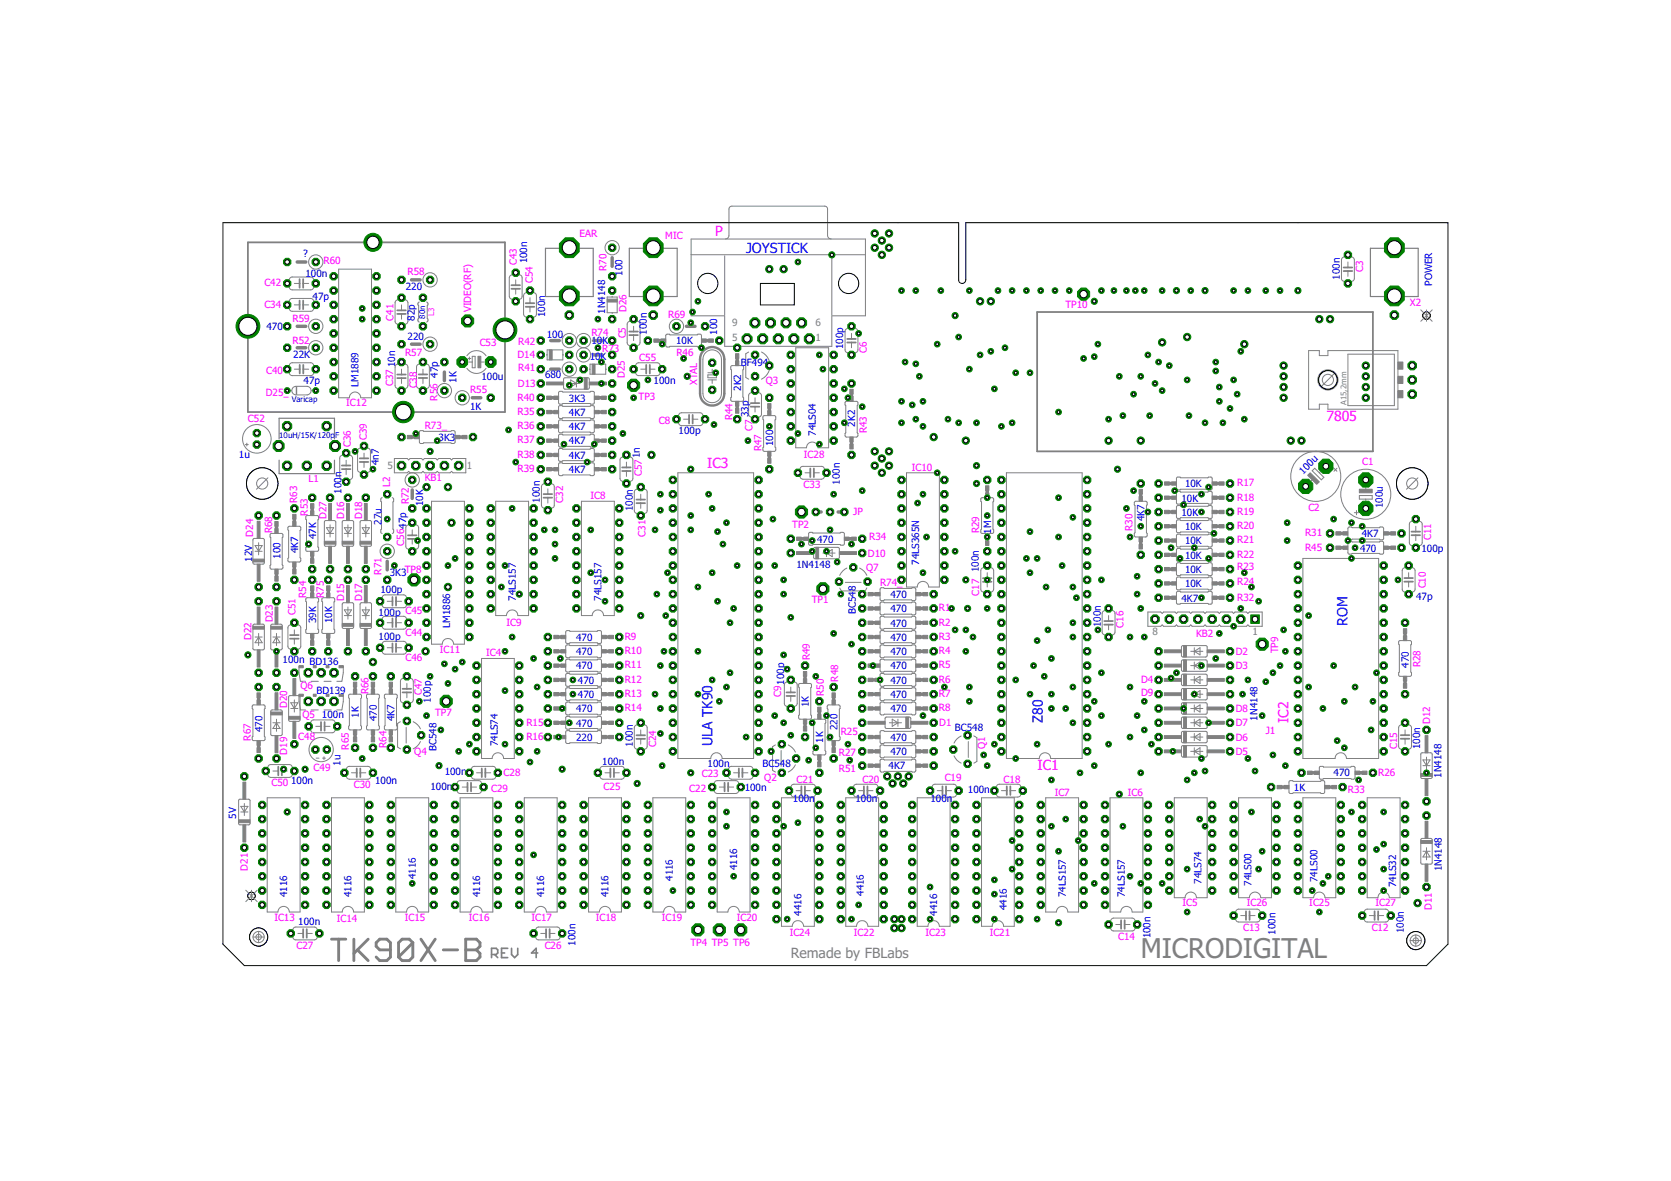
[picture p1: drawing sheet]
<svg xmlns="http://www.w3.org/2000/svg" width="297mm" height="210mm" viewBox="0 0 297 210" stroke-linecap="round" stroke-linejoin="round" font-family="sans-serif">
<defs><g id="words">
<text font-size="4.8" fill="#808080" x="202.8" y="170.3">MICRODIGITAL</text>
<g font-size="2.5" fill="#f0f">
<text x="127.1" y="42">P</text>
<text x="235.8" y="74.8">7805</text>
<text x="125.7" y="83.2">IC3</text>
<text x="229.1" y="128.5" transform="rotate(-90 229.1 128.5)">IC2</text>
<text x="184.4" y="136.8">IC1</text>
</g>
<g font-size="2.5" fill="#00f">
<text x="132.6" y="45">JOYSTICK</text>
<text x="239.5" y="111.3" transform="rotate(-90 239.5 111.3)">ROM</text>
<text x="185.4" y="128.5" transform="rotate(-90 185.4 128.5)">Z80</text>
<text x="126.7" y="132.6" transform="rotate(-90 126.7 132.6)">ULA TK90</text>
</g>
<text font-size="2.5" fill="#808080" x="140.6" y="170.3">Remade by FBLabs</text>
<g font-size="1.8" fill="#00f">
<text x="53.9" y="45.7">?</text>
<text x="93.7" y="46.8" transform="rotate(-90 93.7 46.8)">100n</text>
<text x="54.3" y="49.2">100n</text>
<text x="55.6" y="53.4">47p</text>
<text x="72.1" y="51.6">220</text>
<text x="110.7" y="49" transform="rotate(-90 110.7 49)">100</text>
<text x="238.1" y="49.7" transform="rotate(-90 238.1 49.7)">100n</text>
<text x="254.6" y="50.8" transform="rotate(-90 254.6 50.8)">POWER</text>
<text x="47.4" y="58.6">470</text>
<text x="73.7" y="57" transform="rotate(-90 73.7 57)">82p</text>
<text x="96.9" y="56.3" transform="rotate(-90 96.9 56.3)">100n</text>
<text x="107.6" y="55.8" transform="rotate(-90 107.6 55.8)">1N4148</text>
<text x="115" y="59.5" transform="rotate(-90 115 59.5)">100n</text>
<text x="127.5" y="59.5" transform="rotate(-90 127.5 59.5)">100</text>
<text x="52.1" y="63.6">22K</text>
<text x="70.2" y="65.2" transform="rotate(-90 70.2 65.2)">10n</text>
<text x="72.4" y="60.5">220</text>
<text x="97.2" y="60.2">100</text>
<text x="104.8" y="64">10K</text>
<text x="105.1" y="61.1">10K</text>
<text x="120.2" y="61.2">10K</text>
<text x="131.7" y="65.1">B</text>
<text x="132.7" y="65.1">F494</text>
<text x="149.9" y="62.1" transform="rotate(-90 149.9 62.1)">100p</text>
<text x="54" y="68.3">47p</text>
<text x="63.7" y="68.8" transform="rotate(-90 63.7 68.8)">LM1889</text>
<text x="77.8" y="67.1" transform="rotate(-90 77.8 67.1)">47p</text>
<text x="81.1" y="68" transform="rotate(-90 81.1 68)">1K</text>
<text x="85.6" y="67.5">100u</text>
<text x="96.9" y="67.1">680</text>
<text x="101.1" y="71.4">3K3</text>
<text x="116.2" y="68.3">100n</text>
<text x="131.7" y="69.5" transform="rotate(-90 131.7 69.5)">2K2</text>
<text x="83.6" y="72.9">1K</text>
<text x="101.1" y="73.9">4K7</text>
<text x="101.1" y="76.5">4K7</text>
<text x="120.6" y="77.2">100p</text>
<text x="133.1" y="74.1" transform="rotate(-90 133.1 74.1)">33p</text>
<text x="145" y="77.4" transform="rotate(-90 145 77.4)">74LS04</text>
<text x="152" y="75.8" transform="rotate(-90 152 75.8)">2K2</text>
<text x="42.5" y="81.4">1u</text>
<text x="67.4" y="82.7" transform="rotate(-90 67.4 82.7)">4n7</text>
<text x="78" y="78.4">3K3</text>
<text x="101.1" y="79">4K7</text>
<text x="101.1" y="81.5">4K7</text>
<text x="137.4" y="79.3" transform="rotate(-90 137.4 79.3)">100</text>
<text x="60.7" y="87.8" transform="rotate(-90 60.7 87.8)">100n</text>
<text x="75.2" y="90" transform="rotate(-90 75.2 90)">10K</text>
<text x="95.9" y="89.4" transform="rotate(-90 95.9 89.4)">100n</text>
<text x="101.1" y="84.1">4K7</text>
<text x="149.3" y="86.2" transform="rotate(-90 149.3 86.2)">100n</text>
<text x="210" y="89.2">10K</text>
<text x="210.7" y="86.6">10K</text>
<text x="231.7" y="84.4" transform="rotate(-45 231.7 84.4)">10 u</text>
<text x="56.2" y="95.8" transform="rotate(-90 56.2 95.8)">47K</text>
<text x="67.8" y="93.3" transform="rotate(-90 67.8 93.3)">27u</text>
<text x="112.5" y="90.9" transform="rotate(-90 112.5 90.9)">100n</text>
<text x="176.2" y="94.9" transform="rotate(-90 176.2 94.9)">1M</text>
<text x="203.5" y="92.7" transform="rotate(-90 203.5 92.7)">4K7</text>
<text x="210" y="91.7">10K</text>
<text x="210.7" y="94.2">10K</text>
<text x="242.1" y="95.5">4K7</text>
<text x="245.8" y="90.3" transform="rotate(-90 245.8 90.3)">100u</text>
<text x="44.8" y="99.8" transform="rotate(-90 44.8 99.8)">12V</text>
<text x="49.8" y="99.3" transform="rotate(-90 49.8 99.3)">100</text>
<text x="53" y="98.4" transform="rotate(-90 53 98.4)">4K7</text>
<text x="141.6" y="101">1N4148</text>
<text x="145.3" y="96.5">470</text>
<text x="163.4" y="100.4" transform="rotate(-90 163.4 100.4)">74LS365N</text>
<text x="174" y="101.7" transform="rotate(-90 174 101.7)">100n</text>
<text x="210.7" y="96.8">10K</text>
<text x="210.7" y="99.3">10K</text>
<text x="210.7" y="101.8">10K</text>
<text x="241.8" y="98">470</text>
<text x="252.7" y="98.1">100p</text>
<text x="67.6" y="105.4">100p</text>
<text x="69.3" y="102.4">3K3</text>
<text x="91.7" y="106.7" transform="rotate(-90 91.7 106.7)">74LS157</text>
<text x="106.9" y="106.7" transform="rotate(-90 106.9 106.7)">74LS157</text>
<text x="158.3" y="106.3">470</text>
<text x="210" y="106.9">4K7</text>
<text x="210.7" y="104.4">10K</text>
<text x="251.7" y="106.7">47p</text>
<text x="56.2" y="110.7" transform="rotate(-90 56.2 110.7)">39K</text>
<text x="59" y="110.7" transform="rotate(-90 59 110.7)">10K</text>
<text x="67.3" y="113.7">100p</text>
<text x="67.3" y="109.5">100p C45</text>
<text x="80" y="111.6" transform="rotate(-90 80 111.6)">LM1886</text>
<text x="102.4" y="113.9">470</text>
<text x="152.1" y="109.1" transform="rotate(-90 152.1 109.1)">BC548</text>
<text x="158.3" y="108.8">470</text>
<text x="158.3" y="111.4">470</text>
<text x="158.3" y="113.9">470</text>
<text x="195.7" y="111.5" transform="rotate(-90 195.7 111.5)">100n</text>
<text x="50.2" y="117.9">100n BD136</text>
<text x="102.4" y="116.4">470</text>
<text x="102.4" y="119">470</text>
<text x="158.3" y="116.4">470</text>
<text x="158.3" y="119">470</text>
<text x="250.4" y="118.7" transform="rotate(-90 250.4 118.7)">470</text>
<text x="56.3" y="123.4">BD139</text>
<text x="76.6" y="124.9" transform="rotate(-90 76.6 124.9)">100p</text>
<text x="102.7" y="121.5">470</text>
<text x="102.7" y="124.1">470</text>
<text x="139.4" y="121.7" transform="rotate(-90 139.4 121.7)">100p</text>
<text x="143.8" y="125.7" transform="rotate(-90 143.8 125.7)">1K</text>
<text x="158.3" y="121.5">470</text>
<text x="158.3" y="124.1">470</text>
<text x="46.7" y="130.1" transform="rotate(-90 46.7 130.1)">470</text>
<text x="57.2" y="127.7">100n</text>
<text x="63.8" y="127.6" transform="rotate(-90 63.8 127.6)">1K</text>
<text x="67" y="128.2" transform="rotate(-90 67 128.2)">470</text>
<text x="70.1" y="128.2" transform="rotate(-90 70.1 128.2)">4K7</text>
<text x="102.4" y="126.6">470</text>
<text x="102.4" y="129.1">470</text>
<text x="102.4" y="131.7">220</text>
<text x="148.9" y="129.8" transform="rotate(-90 148.9 129.8)">220</text>
<text x="158.3" y="131.7">470</text>
<text x="158.3" y="126.6">470</text>
<text x="169.7" y="129.9">BC548</text>
<text x="223.5" y="128.1" transform="rotate(-90 223.5 128.1)">1N4148</text>
<text x="60.5" y="136.1" transform="rotate(-90 60.5 136.1)">1u</text>
<text x="77.6" y="133.5" transform="rotate(-90 77.6 133.5)">BC548</text>
<text x="79" y="137.8">100n</text>
<text x="88.5" y="132.6" transform="rotate(-90 88.5 132.6)">74LS74</text>
<text x="107.1" y="135.9">100n</text>
<text x="112.5" y="132.8" transform="rotate(-90 112.5 132.8)">100n</text>
<text x="125.8" y="136.3">100n</text>
<text x="135.6" y="136.3">BC</text>
<text x="137.7" y="136.3">548</text>
<text x="146.3" y="132" transform="rotate(-90 146.3 132)">1K</text>
<text x="158" y="136.8">4K7</text>
<text x="158.3" y="134.2">470</text>
<text x="237.1" y="137.9">470</text>
<text x="252.4" y="133.2" transform="rotate(-90 252.4 133.2)">100n</text>
<text x="51.7" y="139.4">100n</text>
<text x="66.7" y="139.4">100n</text>
<text x="76.5" y="140.3">100n</text>
<text x="132.4" y="140.6">100n</text>
<text x="140.9" y="142.5">100n</text>
<text x="152.1" y="142.5">100n</text>
<text x="165.4" y="142.5">100n</text>
<text x="172.1" y="141">100n</text>
<text x="230" y="140.6">1K</text>
<text x="256.2" y="138.2" transform="rotate(-90 256.2 138.2)">1N4148</text>
<text x="42" y="145.5" transform="rotate(-90 42 145.5)">5V</text>
<text x="131" y="154.7" transform="rotate(-90 131 154.7)">4116</text>
<text x="256.3" y="154.9" transform="rotate(-90 256.3 154.9)">1N4148</text>
<text x="51.1" y="159.4" transform="rotate(-90 51.1 159.4)">4116</text>
<text x="62.5" y="159.4" transform="rotate(-90 62.5 159.4)">4116</text>
<text x="73.9" y="156.3" transform="rotate(-90 73.9 156.3)">4116</text>
<text x="85.3" y="159.4" transform="rotate(-90 85.3 159.4)">4116</text>
<text x="96.8" y="159.4" transform="rotate(-90 96.8 159.4)">4116</text>
<text x="108.2" y="159.4" transform="rotate(-90 108.2 159.4)">4116</text>
<text x="119.6" y="156.6" transform="rotate(-90 119.6 156.6)">4116</text>
<text x="153.6" y="159.2" transform="rotate(-90 153.6 159.2)">4416</text>
<text x="179" y="161.8" transform="rotate(-90 179 161.8)">4416</text>
<text x="189.4" y="159.4" transform="rotate(-90 189.4 159.4)">74LS157</text>
<text x="199.9" y="159.4" transform="rotate(-90 199.9 159.4)">74LS157</text>
<text x="213.6" y="157.1" transform="rotate(-90 213.6 157.1)">74LS74</text>
<text x="222.5" y="157.4" transform="rotate(-90 222.5 157.4)">74LS00</text>
<text x="234.2" y="156.8" transform="rotate(-90 234.2 156.8)">74LS00</text>
<text x="248.2" y="157.7" transform="rotate(-90 248.2 157.7)">74LS32</text>
<text x="53" y="164.4">100n</text>
<text x="142.5" y="162.7" transform="rotate(-90 142.5 162.7)">4416</text>
<text x="166.6" y="162.7" transform="rotate(-90 166.6 162.7)">4416</text>
<text x="204.5" y="166.8" transform="rotate(-90 204.5 166.8)">100n</text>
<text x="226.7" y="166.2" transform="rotate(-90 226.7 166.2)">100n</text>
<text x="249.6" y="165.8" transform="rotate(-90 249.6 165.8)">100n</text>
<text x="102.3" y="168.1" transform="rotate(-90 102.3 168.1)">100n</text>
</g>
<g font-size="1.8" fill="#f0f">
<text x="57.5" y="47">R60</text>
<text x="91.9" y="47.1" transform="rotate(-90 91.9 47.1)">C43</text>
<text x="103" y="42.1">EAR</text>
<text x="118.3" y="42.4">MIC</text>
<text x="47" y="50.9">C42</text>
<text x="72.4" y="48.9">R58</text>
<text x="94.7" y="50.3" transform="rotate(-90 94.7 50.3)">C54</text>
<text x="107.8" y="48.2" transform="rotate(-90 107.8 48.2)">R70</text>
<text x="242.3" y="48.4" transform="rotate(-90 242.3 48.4)">C3</text>
<text x="47" y="54.7">C34</text>
<text x="52" y="57.3">R59</text>
<text x="70" y="57" transform="rotate(-90 70 57)">C41</text>
<text x="83.7" y="55.5" transform="rotate(-90 83.7 55.5)">VIDEO(RF)</text>
<text x="105.1" y="59.6">R74</text>
<text x="111.4" y="55.4" transform="rotate(-90 111.4 55.4)">D26</text>
<text x="118.8" y="56.5">R69</text>
<text x="189.4" y="54.8">TP10</text>
<text x="250.6" y="54.5">X2</text>
<text x="52" y="61.1">R52</text>
<text x="72" y="63.3">R57</text>
<text x="85.3" y="61.5">C53</text>
<text x="92" y="63.7">D14</text>
<text x="92.1" y="66">R41</text>
<text x="92.1" y="61.2">R42</text>
<text x="107" y="62.5">R73</text>
<text x="111.2" y="60.2" transform="rotate(-90 111.2 60.2)">C5</text>
<text x="113.6" y="64.2">C55</text>
<text x="120.3" y="63.3">R46</text>
<text x="154.1" y="62.7" transform="rotate(-90 154.1 62.7)">C6</text>
<text x="47.2" y="70.4">D25_</text>
<text x="47.3" y="66.4">C40</text>
<text x="69.9" y="68.7" transform="rotate(-90 69.9 68.7)">C37</text>
<text x="74.1" y="69" transform="rotate(-90 74.1 69)">C38</text>
<text x="77.8" y="71.2" transform="rotate(-90 77.8 71.2)">R56</text>
<text x="83.6" y="69.8">R55</text>
<text x="92" y="71.2">R40</text>
<text x="92.1" y="68.8">D13</text>
<text x="111" y="67.2" transform="rotate(-90 111 67.2)">D25</text>
<text x="113.5" y="71">TP3</text>
<text x="123.9" y="68.5" transform="rotate(-90 123.9 68.5)">XTAL</text>
<text x="136.1" y="68.3">Q3</text>
<text x="44.1" y="75.1">C52</text>
<text x="61.5" y="72.2">IC12</text>
<text x="75.5" y="76.3">R73_</text>
<text x="92" y="73.7">R35</text>
<text x="92" y="76.3">R36</text>
<text x="117.1" y="75.3">C8</text>
<text x="130.2" y="74.7" transform="rotate(-90 130.2 74.7)">R44</text>
<text x="133.8" y="76.7" transform="rotate(-90 133.8 76.7)">C7</text>
<text x="154.1" y="77" transform="rotate(-90 154.1 77)">R43</text>
<text x="62.4" y="79.5" transform="rotate(-90 62.4 79.5)">C36</text>
<text x="65.2" y="78.2" transform="rotate(-90 65.2 78.2)">C39</text>
<text x="92" y="78.8">R37</text>
<text x="92" y="81.4">R38</text>
<text x="92" y="83.9">R39</text>
<text x="135.4" y="80.2" transform="rotate(-90 135.4 80.2)">R47</text>
<text x="142.9" y="81.4">IC28</text>
<text x="162.1" y="83.6">IC10</text>
<text x="242.2" y="82.7">C1</text>
<text x="52.8" y="89.4" transform="rotate(-90 52.8 89.4)">R63</text>
<text x="54.9" y="85.7">L1</text>
<text x="69.3" y="86.6" transform="rotate(-90 69.3 86.6)">L2</text>
<text x="72.7" y="89.6" transform="rotate(-90 72.7 89.6)">R72</text>
<text x="75.5" y="85.5">KB1</text>
<text x="100.1" y="89.4" transform="rotate(-90 100.1 89.4)">C32</text>
<text x="105" y="88.7">IC8</text>
<text x="114.1" y="84.6" transform="rotate(-90 114.1 84.6)">C571n</text>
<text x="142.9" y="86.8">C33</text>
<text x="219.9" y="86.4">R17</text>
<text x="219.9" y="89">R18</text>
<text x="45" y="95.4" transform="rotate(-90 45 95.4)">D24</text>
<text x="48.4" y="94.8" transform="rotate(-90 48.4 94.8)">R68</text>
<text x="54.7" y="91.6" transform="rotate(-90 54.7 91.6)">R53</text>
<text x="58" y="92.2" transform="rotate(-90 58 92.2)">D27</text>
<text x="61.2" y="92.2" transform="rotate(-90 61.2 92.2)">D16</text>
<text x="64.4" y="92.2" transform="rotate(-90 64.4 92.2)">D18</text>
<text x="114.7" y="95.4" transform="rotate(-90 114.7 95.4)">C31</text>
<text x="140.8" y="93.9">TP2</text>
<text x="151.7" y="91.4">JP</text>
<text x="154.5" y="96">R34</text>
<text x="174.1" y="94.8" transform="rotate(-90 174.1 94.8)">R29</text>
<text x="201.3" y="94.4" transform="rotate(-90 201.3 94.4)">R30</text>
<text x="219.9" y="91.5">R19</text>
<text x="219.9" y="94.1">R20</text>
<text x="232" y="95.3">R31</text>
<text x="232.6" y="90.8">C2</text>
<text x="71.9" y="97" transform="rotate(-90 71.9 97)">C5647p</text>
<text x="71.9" y="101.8">TP8</text>
<text x="154" y="101.4">Q7</text>
<text x="154.3" y="98.9">D10</text>
<text x="219.9" y="96.6">R21</text>
<text x="219.9" y="99.1">R22</text>
<text x="219.9" y="101.4">R23</text>
<text x="232" y="97.9">R45</text>
<text x="254.4" y="96" transform="rotate(-90 254.4 96)">C11</text>
<text x="54.4" y="106.2" transform="rotate(-90 54.4 106.2)">R54</text>
<text x="57.6" y="106.2" transform="rotate(-90 57.6 106.2)">R75</text>
<text x="61.2" y="106.8" transform="rotate(-90 61.2 106.8)">D15</text>
<text x="64.4" y="106.8" transform="rotate(-90 64.4 106.8)">D17</text>
<text x="67.8" y="102.1" transform="rotate(-90 67.8 102.1)">R71</text>
<text x="144.3" y="107.2">TP1</text>
<text x="156.4" y="104.2">R74_</text>
<text x="174.1" y="105.9" transform="rotate(-90 174.1 105.9)">C17</text>
<text x="219.9" y="103.9">R24</text>
<text x="219.9" y="106.7">R32</text>
<text x="253.4" y="104.6" transform="rotate(-90 253.4 104.6)">C10</text>
<text x="44.7" y="113.8" transform="rotate(-90 44.7 113.8)">D22</text>
<text x="48.5" y="110.6" transform="rotate(-90 48.5 110.6)">D23</text>
<text x="52.5" y="109.3" transform="rotate(-90 52.5 109.3)">C51</text>
<text x="72.1" y="113.1">C44</text>
<text x="90" y="111.3">IC9</text>
<text x="111" y="113.7">R9</text>
<text x="166.9" y="108.7">R1</text>
<text x="166.9" y="111.2">R2</text>
<text x="166.9" y="113.7">R3</text>
<text x="199.7" y="111.5" transform="rotate(-90 199.7 111.5)">C16</text>
<text x="212.6" y="113.2">KB2</text>
<text x="72.1" y="117.5">C46</text>
<text x="78.2" y="116">IC11</text>
<text x="86.4" y="116.6">IC4</text>
<text x="111" y="116.3">R10</text>
<text x="111" y="118.8">R11</text>
<text x="143.9" y="117.3" transform="rotate(-90 143.9 117.3)">R49</text>
<text x="166.9" y="116.3">R4</text>
<text x="166.9" y="118.8">R5</text>
<text x="219.7" y="116.4">D2</text>
<text x="219.7" y="118.9">D3</text>
<text x="227.2" y="116.1" transform="rotate(-90 227.2 116.1)">TP9</text>
<text x="252.5" y="118.6" transform="rotate(-90 252.5 118.6)">R28</text>
<text x="51.1" y="125.9" transform="rotate(-90 51.1 125.9)">D20</text>
<text x="53.4" y="122.5">Q6</text>
<text x="65.5" y="123.4" transform="rotate(-90 65.5 123.4)">R66</text>
<text x="75" y="123.6" transform="rotate(-90 75 123.6)">C47</text>
<text x="111" y="121.3">R12</text>
<text x="111" y="123.9">R13</text>
<text x="138.9" y="123.9" transform="rotate(-90 138.9 123.9)">C9</text>
<text x="146.5" y="123.7" transform="rotate(-90 146.5 123.7)">R50</text>
<text x="149" y="121.2" transform="rotate(-90 149 121.2)">R48</text>
<text x="166.9" y="121.3">R6</text>
<text x="166.9" y="123.9">R7</text>
<text x="202.8" y="121.5">D4</text>
<text x="202.8" y="123.7">D9</text>
<text x="44.6" y="131.6" transform="rotate(-90 44.6 131.6)">R67</text>
<text x="53" y="131.5">C48</text>
<text x="53.8" y="127.6">Q5</text>
<text x="77.3" y="127.2">TP7</text>
<text x="93.6" y="129">R15</text>
<text x="93.6" y="131.5">R16</text>
<text x="111" y="126.4">R14</text>
<text x="149.5" y="130.6">R25</text>
<text x="166.9" y="126.4">R8</text>
<text x="167" y="129.1">D1</text>
<text x="219.7" y="131.6">D6</text>
<text x="219.7" y="129.1">D7</text>
<text x="219.7" y="126.6">D8</text>
<text x="225" y="130.5">J1</text>
<text x="254.2" y="128.7" transform="rotate(-90 254.2 128.7)">D12</text>
<text x="51.1" y="134.1" transform="rotate(-90 51.1 134.1)">D19</text>
<text x="55.7" y="137.1">C49</text>
<text x="62" y="133.2" transform="rotate(-90 62 133.2)">R65</text>
<text x="68.7" y="132.9" transform="rotate(-90 68.7 132.9)">R64</text>
<text x="73.7" y="134.1">Q4</text>
<text x="89.5" y="137.9">C28</text>
<text x="116.6" y="132.8" transform="rotate(-90 116.6 132.8)">C24</text>
<text x="149.1" y="134.4">R27</text>
<text x="149.1" y="137.2">R51</text>
<text x="175.1" y="133.2" transform="rotate(-90 175.1 133.2)">Q1</text>
<text x="219.7" y="134.2">D5</text>
<text x="245" y="137.9">R26</text>
<text x="248.4" y="133.2" transform="rotate(-90 248.4 133.2)">C15</text>
<text x="48.3" y="139.8">C50</text>
<text x="62.9" y="140">C30</text>
<text x="87.3" y="140.7">C29</text>
<text x="107.3" y="140.4">C25</text>
<text x="122.5" y="140.7">C22</text>
<text x="124.8" y="138.2">C23</text>
<text x="135.9" y="138.9">Q2</text>
<text x="141.6" y="139.1">C21</text>
<text x="153.3" y="139.1">C20</text>
<text x="167.9" y="138.8">C19</text>
<text x="178.4" y="139.1">C18</text>
<text x="187.5" y="141.4">IC7</text>
<text x="200.5" y="141.4">IC6</text>
<text x="239.6" y="141">R33</text>
<text x="44.1" y="154.7" transform="rotate(-90 44.1 154.7)">D21</text>
<text x="210.2" y="161.1">IC5</text>
<text x="221.6" y="161.1">IC26</text>
<text x="232.7" y="161.1">IC25</text>
<text x="244.5" y="161.1">IC27</text>
<text x="254.5" y="161.7" transform="rotate(-90 254.5 161.7)">D11</text>
<text x="48.8" y="163.6">IC13</text>
<text x="59.9" y="163.9">IC14</text>
<text x="71.9" y="163.6">IC15</text>
<text x="83.4" y="163.6">IC16</text>
<text x="94.5" y="163.6">IC17</text>
<text x="105.9" y="163.6">IC18</text>
<text x="117.6" y="163.6">IC19</text>
<text x="131" y="163.6">IC20</text>
<text x="140.4" y="166.3">IC24</text>
<text x="151.8" y="166.3">IC22</text>
<text x="164.5" y="166.3">IC23</text>
<text x="175.9" y="166.3">IC21</text>
<text x="198.8" y="167">C14</text>
<text x="221" y="165.4">C13</text>
<text x="243.8" y="165.4">C12</text>
<text x="52.7" y="168.6">C27</text>
<text x="96.8" y="168.6">C26</text>
<text x="122.7" y="168.1">TP4 TP5 TP6</text>
</g>
<g font-size="1.8" fill="#808080">
<text x="130.1" y="58">9</text>
<text x="145" y="57.9">6</text>
<text x="130.1" y="60.5">5</text>
<text x="145" y="60.5">1</text>
<text x="68.9" y="83.4">5</text>
<text x="83" y="83.4">1</text>
<text x="204.9" y="112.8">8</text>
<text x="222.6" y="112.8">1</text>
</g>
<g font-size="1.4" fill="#00f">
<text x="75.6" y="56.6" transform="rotate(-90 75.6 56.6)">80n</text>
<text x="51.9" y="71.4">Varicap</text>
<text x="49.6" y="77.9">10uH/15K/120p</text>
<text x="59.6" y="77.9">F</text>
</g>
<text font-size="1.4" fill="#f0f" x="77.2" y="56.2" transform="rotate(-90 77.2 56.2)">L3</text>
<text font-size="1.4" fill="#808080" x="239.3" y="72" transform="rotate(-90 239.3 72)">A15,2mm</text>
</g></defs>
<g fill="none" stroke="#808080" stroke-width=".51">
<path d="M58.9 166.9h2.6M60.2 166.9v3.8M62.9 166.9v3.8M63.5 168.8l1.9 1.9M65.4 166.9l-2.5 2.6M69.4 168.8h-1.9l-.6-.6v-.6l.6-.7h1.3l.6 .7v2.5l-.6 .6h-1.3l-.6-.6M73.4 167.6l-.7-.7h-1.2l-.7 .7v2.5M73.4 167.6v2.5l-.7 .6h-1.2l-.7-.6M73.4 167.6l-2.6 2.5M74.8 166.9l2.6 3.8M77.4 166.9l-2.6 3.8M78.8 168.8h2.5"/>
<path d="M82.8 166.9h1.9l.6 .7v.6l-.6 .6 .6 .7v.6l-.6 .6h-1.9zM82.8 168.8h1.9"/>
</g>
<path d="M87.4 169.7h.8l.3-.3v-.6l-.3-.2h-.8v1.6M87.9 169.7l.6 .5M89.2 169.4h.5M90.3 168.6h-1.1v1.6h1.1M90.9 168.6v1.1l.6 .5 .5-.5v-1.1M95.6 169.4h-1.1l.8-.8v1.6" fill="none" stroke="#808080" stroke-width=".3"/>
<g fill="none" stroke="#808080" stroke-width=".32">
<path d="M44.1 43.1h45.7v30.1h-45.7zM53.3 49.6v1.5M53.3 53.4v1.5M53.9 49.6v1.5M53.9 53.4v1.5M70.6 55.2h1.5M70.6 55.8h1.5M90.9 51.3h1.5M90.9 50.7h1.5M93.5 53.9h1.5M93.5 54.5h1.5M111.9 59.6h1.5"/>
<path d="M111.9 58.9h1.5M184.4 55.5h59.7v24.7h-59.7zM238.8 47.5h1.6M238.8 48.2h1.6M53.3 64.9v1.5M53.9 64.9v1.5M70.6 66.6h1.5M70.6 67.2h1.5M74.4 67.2h1.5M74.4 66.5h1.5M114.9 64.9v1.5M115.5 64.9v1.5"/>
<path d="M122.5 73.7v1.6M123.1 73.7v1.6M133.5 71.6h1.5M133.5 72.3h1.5M150.6 60.2h1.5M150.6 60.9h1.5M60.8 83.4h1.5M60.8 82.7h1.5M63.9 82.1h1.6M63.9 81.5h1.6M72.5 95.1h1.5M72.5 95.8h1.5"/>
<path d="M96.6 88.5h1.5M96.6 87.8h1.5M110.6 83.1h1.5M110.6 83.7h1.5M113.1 88.8h1.6M113.1 89.4h1.6M144 83.3v1.5M144.7 83.3v1.5M250.9 95.1h1.5M250.9 94.5h1.5M51.6 113.5h1.5M51.6 112.9h1.5"/>
<path d="M69.8 106.1v1.5M69.8 109.9v1.5M69.8 114.4v1.5M70.4 106.1v1.5M70.4 109.9v1.5M70.4 114.4v1.5M174.7 102.8h1.6M174.7 103.4h1.6M196.3 110.4h1.5M196.3 111h1.5M249.6 103.4h1.6M249.6 102.7h1.6"/>
<path d="M49.5 136.3v1.5M50.1 136.3v1.5M57.1 128.3v1.6M57.7 128.3v1.6M63.4 136.6v1.5M64.1 136.6v1.5M71.6 122.4h1.5M71.6 123.1h1.5M83.1 139.1v1.6M83.7 139.1v1.6M85.6 136.6v1.5M86.3 136.6v1.5"/>
<path d="M108.5 136.6v1.5M109.1 136.6v1.5M113.1 130.7h1.6M113.1 131.3h1.6M128.8 139.1v1.6M129.4 139.1v1.6M131.3 136.6v1.5M132 136.6v1.5M139.8 123.1h1.5M139.8 123.7h1.5M142.5 139.8v1.5M143.1 139.8v1.5"/>
<path d="M153.6 139.8v1.5M154.2 139.8v1.5M167.5 139.8v1.5M168.2 139.8v1.5M179 139.8v1.5M179.6 139.8v1.5M249 131.3h1.5M249 130.7h1.5M53.9 165.1v1.6M54.5 165.1v1.6M97.1 165.1v1.6M97.7 165.1v1.6"/>
<path d="M199.3 163.6v1.5M199.9 163.6v1.5M221.5 162v1.5M222.1 162v1.5M244.3 162v1.5M245 162v1.5"/>
</g>
<g fill="none" stroke="#808080" stroke-width=".18">
<path d="M51.4 54.8l.2 .4 .3 .1h3.3l.3-.1 .3-.4M51.4 53.6l.1-.3 .4-.3h3.3l.4 .3 .2 .3M51.4 51l.2 .4 .3 .1h3.3l.3-.1 .3-.4M51.4 49.7l.1-.3 .4-.2h3.3l.4 .2 .2 .3M52.3 54.2h1M52.3 50.4h1M53.9 54.2h1M53.9 50.4h1M60.2 47.8h5.8v22.9h-1.9a1.02 1.02 0 0 0-1-1 1.02 1.02 0 0 0-1 1h-1.9zM70.7 53.3l-.4 .2-.1 .3v3.3l.1 .3 .4 .2M71.4 54.2v1M71.4 55.8v.9"/>
<path d="M72 53.3l.3 .1 .2 .4v3.3l-.2 .4-.3 .1M74.5 53.7l-.2 .2 .1 .4v2.3l-.1 .4 .1 .2h.1M75.8 53.7l.3 .2-.2 .4v2.3l.2 .4-.3 .2M91 48.9l-.3 .1-.2 .4v3.3l.2 .4 .3 .1M91.7 49.7v1M91.7 51.3v1M92.3 48.9l.3 .1 .2 .4v3.4l-.2 .3-.3 .1M93.6 52l-.3 .1-.2 .4v3.3l.2 .4 .3 .1M94.2 52.9v1M94.2 54.5v1M94.8 52l.4 .1 .2 .4v3.3l-.2 .4-.4 .1M107.9 52.8h1.8v2.8h-1.8z"/>
<path d="M108.8 52.7v.1M108.8 55.6v.1M112 57.1l-.3 .1-.2 .4v3.3l.2 .4 .3 .1M112.6 58v.9M112.6 59.6v.9M113.3 57.1l.4 .2 .1 .3v3.3l-.1 .3-.4 .2M118.4 59.5l.2-.1h.4l.1 .1h4.8l.2-.1h.4l.2 .2v1.9l-.3 .2h-.3l-.2-.1h-4.8l-.1 .1h-.5l-.2-.3zM122.9 42.5h30.9v13.6h-5.9v5.5h-19.1v-5.5h-5.9zM122.9 45.3h30.9M128.8 45.5v10.5M128.9 42.5l.4-.1 .3-.4v-4.9l.2-.4 .3-.1 16.6 .1 .3 .2 .1 .2v4.9l.3 .4 .3 .1M147.9 45.5v10.5"/>
<path d="M150.7 58.4l-.4 .2-.1 .3v3.3l.1 .3 .4 .2M151.4 59.3v.9M152 58.4l.4 .2 .1 .3v3.3l-.1 .3-.4 .2M239 45.7l-.5 .2v.3v3.5l.2 .2 .3 .1M239.6 46.6v.9M239.6 48.2v.9M240.2 45.7l.3 .1 .2 .4v3.5l-.2 .2-.3 .1M43.6 79h.5M43.9 78.8v.5M51.3 69.4h.5M51.4 65l.1-.3 .4-.2h3.3l.3 .1 .3 .4M51.4 66.3l.1 .2 .4 .3h3.3l.3-.1 .3-.4"/>
<path d="M52.1 68.9l.5-.2h2a.77 .77 0 0 1 .7 .7 .77 .77 0 0 1-.7 .8h-2a.77 .77 0 0 1-.7-.5 .77 .77 0 0 1 .2-.8zM52.3 65.6h1M53.9 65.6h1M55.4 69.4h.5M64.1 79.7l-.5 .2v.3v3.3v.3l.5 .2M65.3 79.7h.3l.2 .5v3.3l-.1 .3-.4 .2M70.7 64.7l-.3 .1-.2 .4v3.3l.1 .3 .4 .2M71.4 65.6v1M71.4 67.2v1M72 64.7l.3 .1 .2 .4v3.3l-.1 .3-.4 .2M74.5 64.7l-.2 .1-.3 .4v3.3l.1 .3 .4 .2M74.6 76.6l5.5 .1 .2-.2 .4 .1 .2 .2v1.9l-.3 .1h-.3l-.2-.1h-4.8l-.1 .1h-.5l-.2-.2z"/>
<path d="M75.2 65.6v.9M75.2 67.2v1M75.8 64.7l.3 .1 .2 .4v3.3l-.1 .3-.4 .2M83 63.2a2.05 2.05 0 0 1 3.4 0M83 65.5a2.05 2.05 0 0 0 3.4 0M83.2 63.7h.5M83.3 64.3h.6M83.4 63.5v.5M83.9 63.3h.6v2.1h-.6zM85.3 64.3h.8M97.1 63.1h.2M97.3 62.2h2.8v1.8h-2.8z"/>
<path d="M99.4 72.2h5.5l.1-.1h.5l.1 .2v1.9l-.2 .2h-.4l-.1-.1h-4.8l-.2 .1h-.4l-.2-.3zM99.4 74.7l5.5 .1 .1-.2 .5 .1 .1 .2v1.9l-.2 .1h-.4l-.1-.1h-4.8l-.2 .1h-.4l-.2-.2zM99.4 77.2l5.5 .1 .1-.1h.5l.1 .2v1.9l-.2 .2h-.4l-.1-.2h-4.8l-.2 .2-.4-.1-.2-.2zM99.4 79.8h5.5l.1-.1h.5l.1 .3v1.8l-.2 .2h-.4l-.1-.1h-4.8l-.2 .1h-.4l-.2-.3zM99.4 69.6l5.5 .1 .1-.1h.5l.1 .2v1.9l-.2 .1h-.4l-.1-.1h-4.8l-.2 .1h-.4l-.2-.2zM100.1 63.1h.1M100.3 67.2h4.3l.2 .2-.1 1.6-.2 .2h-4.1l-.2-.3zM100.9 68.2h2.2M101.5 67.5l1 .7-1 .6zM102.5 67.5v1.3M104.8 65.6h.1M104.9 64.7h2.8v1.8h-2.8z"/>
<path d="M107.7 65.6h.1M113 65l.2-.4 .3-.1h3.5l.2 .2 .1 .3M113 66.3l.2 .4 .3 .1 3.5-.1 .2-.2 .1-.2M113.9 65.6h1M115.5 65.6h.9M120.6 73.9l.2-.5h.3h3.3h.3l.2 .5M120.6 75.1l.2 .4 .3 .1h3.3l.3-.1 .2-.4M121.5 74.5h1M123.1 74.5h1M125.5 62.6a1.65 1.65 0 0 1 1.8-.3 1.65 1.65 0 0 1 .9 1.5v6.1a1.65 1.65 0 0 1-1.6 1.7 1.65 1.65 0 0 1-1.7-1.7v-6.1a1.67 1.67 0 0 1 .6-1.2zM125.8 66.6h1.6v.5h-1.6zM125.8 66.3h1.6"/>
<path d="M125.8 67.5h1.6M126.6 65.6v.7M126.6 67.5v.7M130 65h1.9l.3 .1v.5l-.1 .1v4.9l.1 .1v.4l-.2 .2h-1.8l-.3-.1v-.5l.1-.1v-4.9l-.1-.1zM133.1 62.6l-.5 .3v4.2l.5 .3M133.6 69.8l-.3 .1-.2 .4v3.3l.2 .4 .3 .1M134.1 63.6v.2M134.1 66.1v.3M134.2 70.7v.9M134.2 72.3v.9M134.9 69.8l.2 .1 .3 .4v3.3l-.1 .3-.4 .2M135.4 62.6a2.68 2.68 0 0 1 1.5 2.4 2.68 2.68 0 0 1-1.5 2.4"/>
<path d="M135.7 73.9h1.9l.3 .1v.5l-.1 .1v4.9l.1 .1v.4l-.1 .2h-1.9l-.3-.1v-.5l.1-.1zM141.5 61.8h5.8v17.8h-1.9a1.02 1.02 0 0 0-1-1 1.02 1.02 0 0 0-1 1h-1.9zM150.3 71.4l2-.1 .2 .2v.5l-.1 .1v4.8l.1 .1v.4l-.2 .3h-1.8l-.3-.2v-.5l.1-.1zM151.4 60.9v.9M232.6 62.3h1.9v.9h1.6v-.9h12.4v10.4h-12.4v-.9h-1.6v.9h-1.9zM239.6 62.9h8.3v9.2h-8.3zM45 95.8l1.7-.1 .3 .2v4.1l-.2 .2-1.6 .1-.2-.2zM45.3 97h1.3l-.6 1zM45.3 98h1.3M46 96.5v2.1M48.1 94.9l1.9-.1 .3 .2v.4l-.1 .2v4.8l.1 .1v.4l-.2 .2-1.8 .1-.3-.2v-.5l.1-.1zM51.2 93.6l2-.1 .2 .2 .1 .5-.2 .1v4.8l.2 .2v.3l-.2 .3h-1.9l-.2-.2v-.4l.1-.2z"/>
<path d="M54.4 91.7l2-.1 .2 .2v.5l-.1 .1v4.8l.1 .1v.4l-.1 .3h-1.9l-.2-.2v-.5l.1-.1zM57.7 92.6l1.7-.1 .3 .2v4.1l-.2 .3h-1.6l-.2-.2zM58 93.8h1.3l-.6 1zM58 94.8h1.3M58.7 93.3v2.1M60.9 80.9l-.4 .2-.1 .3v3.3l.1 .3 .4 .2M60.9 92.6l1.7-.1 .2 .2 .1 4.1-.2 .3h-1.6l-.2-.2zM61.2 93.8h1.3l-.7 1zM61.2 94.8h1.3M61.5 81.8v.9M61.5 83.4v.9M61.8 93.3v2.1"/>
<path d="M62.2 80.9l.3 .1 .2 .4v3.3l-.1 .3-.4 .2M64.1 92.6l1.7-.1 .2 .2v4.1l-.1 .3h-1.6l-.3-.2zM64.4 93.8h1.3l-.7 1zM64.4 94.8h1.3M64.7 80.5v1M64.7 82.1v1M65 93.3v2.1M67.9 88.5l-.2 .2v.4l.1 .1v4.8l-.1 .2v.4l.1 .1 .1 .1M69.7 88.5l.3 .2v.4l-.2 .1v4.8l.2 .2v.4l-.3 .2M70.1 81.5h2.3l.2 .2 .3-.2h2l.3 .2 .2-.2h2.1l.2 .2 .3-.2h2l.3 .2 .2-.2h2.3v2.5h-2.3l-.2-.2-.3 .2h-2l-.3-.2-.2 .2h-2.1l-.2-.2-.3 .2h-2l-.3-.2-.2 .2h-2.3zM72.6 93.3l-.4 .2-.1 .3 .1 3.5 .1 .2 .3 .1M73.3 94.2v.9"/>
<path d="M73.3 95.8v.9M73.9 93.3l.3 .1 .2 .4v3.3l-.2 .4-.3 .1M76.7 89.1h5.8v25.4h-1.9a1.02 1.02 0 0 0-1-1 1.02 1.02 0 0 0-1 1h-1.9zM88.1 89.1h5.9v20.3h-1.9a1.02 1.02 0 0 0-1.1-1 1.02 1.02 0 0 0-1 1h-1.9zM96.8 86l-.3 .1-.3 .4v3.3l.3 .4 .3 .1M97.4 86.9v.9M97.4 88.5v.9M98 86l.4 .2 .1 .3v3.5l-.2 .2-.3 .1M99.4 82.3l5.5 .1 .1-.1h.5l.1 .2v1.9l-.2 .1h-.4l-.1-.1h-4.8l-.2 .1h-.4l-.2-.2zM103.4 89.1h5.8v20.3h-1.9a1.02 1.02 0 0 0-1-1 1.02 1.02 0 0 0-1 1h-1.9zM110.7 81.2l-.3 .1-.2 .4v3.3l.1 .3 .4 .3M111.4 82.1v1"/>
<path d="M111.4 83.7v1M112 81.2l.4 .2 .1 .3v3.3l-.1 .3-.4 .3M113.3 87h-.3l-.2 .5v3.4l.2 .3h.3M113.9 87.8v1M113.9 89.4v1M114.5 87l.5 .1v.4v3.4l-.2 .3h-.3M120.5 84h13.5v50.8h-5.6a1.02 1.02 0 0 0-1-1 1.02 1.02 0 0 0-1.1 1h-5.8zM142.2 84.7l.1 .3 .4 .2h3.3l.3-.1 .2-.4M142.2 83.4l.1-.3 .4-.2h3.3l.3 .1 .2 .4M143.1 84h.9M143.8 94.7l.6-.1 .1 .1h4.8l.2-.1h.4l.2 .3v1.9l-.3 .1h-.3l-.2-.1h-4.8l-.1 .1h-.5l-.2-.3zM144.7 84h.9"/>
<path d="M144.7 97.4l4.3-.1 .2 .2v1.7l-.3 .1h-4.1l-.2-.2zM146.3 98.3h2.1M146.9 98.3l1-.6v1.2zM146.9 97.7v1.2M161.1 84h5.9v20.3h-1.9a1.02 1.02 0 0 0-1-1 1.02 1.02 0 0 0-1.1 1h-1.9zM174.4 88.5h2l.2 .1v.5l-.1 .1v4.8l.1 .2v.4l-.1 .2h-1.9l-.3-.1v-.5l.2-.2zM178.9 84h13.5v50.8h-5.6a1.02 1.02 0 0 0-1-1 1.02 1.02 0 0 0-1.1 1h-5.8zM201.7 89.2l2-.1 .2 .2v.4l-.1 .2v4.8l.1 .1v.4l-.1 .2h-1.9l-.2-.1-.1-.5 .2-.1v-4.8l-.2-.2zM209.2 84.9h5.5l.1-.1h.5l.2 .2v1.9l-.3 .2h-.4l-.1-.1h-4.8l-.1 .1h-.5l-.2-.3zM209.2 87.4l5.5 .1 .1-.2h.5l.2 .3v1.9l-.2 .1h-.5l-.1-.1h-4.8l-.1 .1h-.5l-.2-.3zM209.2 89.9h.6l.1 .1h4.8l.1-.1h.5l.2 .2v1.9l-.2 .1h-.5l-.1-.1h-4.8l-.1 .1h-.5l-.2-.2zM209.2 92.5l.6-.1 .1 .1h4.8l.1-.1h.5l.2 .2v1.9l-.3 .2h-.4l-.1-.1h-4.8l-.1 .1h-.5l-.2-.3z"/>
<path d="M209.2 95l.6-.1 .1 .2h4.8l.1-.2 .5 .1 .2 .2v1.9l-.3 .1h-.4l-.1-.1h-4.8l-.1 .1h-.5l-.2-.2zM209.2 97.6l.6-.1 .1 .1h4.8l.1-.1h.5l.2 .2v1.9l-.3 .2h-.4l-.1-.2h-4.8l-.1 .2-.5-.1-.2-.2zM231.6 99.3h13.5v35.5h-5.7a1.02 1.02 0 0 0-1.1-1 1.02 1.02 0 0 0-1 1h-5.7zM233.3 83.7l.4-.5 1.6 1.6-.4 .5zM233.4 85.1l-.3 .4M234.7 83.8l-.2 .2M237.1 83.2l.6 .6M237.7 83.2l-.6 .6M239.7 93.7h.5l.2 .1h4.8l.1-.1h.5l.2 .2-.1 1.9-.2 .1h-.4l-.1-.1h-4.8l-.2 .1h-.4l-.2-.2zM239.7 96.3l.5-.1 .2 .1h4.8l.1-.1h.5l.2 .3-.1 1.8-.2 .2h-.4l-.1-.1h-4.8l-.2 .1h-.4l-.2-.3zM240.7 91.1h.8M241.1 90.7v.8"/>
<path d="M241.6 88.1h2.3v.6h-2.3zM242.8 86.7v.5M242.8 88.7v.3M251 92.6l-.4 .3-.1 .3v3.4l.2 .3 .3 .1M251.7 93.5v1M251.7 95.1v1M252.3 92.6l.3 .2 .2 .4v3.4l-.2 .3-.3 .1M45 111l1.7-.1 .3 .2v4.2l-.2 .2h-1.6l-.2-.1zM45.3 113.2h1.3M46 112.6v2.1M46 113.2l.6 1h-1.3zM48.2 111l1.7-.1 .2 .2 .1 4.2-.2 .2h-1.6l-.2-.1z"/>
<path d="M48.5 113.2h1.3M49.1 112.6v2.1M49.1 113.2l.7 1h-1.3zM51.7 111.1l-.4 .2-.1 .3v3.3l.1 .3 .4 .2M52.3 112v.9M52.3 113.5v1M53 111.1l.3 .1 .2 .4v3.3l-.2 .4-.3 .1M53.1 118.4v1.2l.3 1.5h.9M54.4 106.3l2-.1 .2 .2v.5l-.1 .1v4.8l.1 .2v.3l-.1 .3h-1.9l-.2-.2v-.4l.1-.2zM57.3 106.3l1.9-.1 .3 .2v.5l-.1 .1v4.8l.1 .2v.3l-.2 .3h-1.8l-.3-.2v-.4l.1-.2zM60.9 107.2l1.7-.1 .2 .2 .1 4.1-.2 .3h-1.6l-.2-.2zM61 118.4v1.2l-.2 1.5h-.9"/>
<path d="M61.2 108.4h1.3l-.7 1zM61.2 109.4h1.3M61.8 107.9v2.1M64.1 107.2l1.7-.1 .2 .2v4.1l-.1 .3h-1.6l-.3-.2zM64.4 108.4h1.3l-.7 1zM64.4 109.4h1.3M65 107.9v2.1M67.9 115.8l.1 .3 .5 .2h3.3l.3-.1 .2-.4M67.9 114.5l.1-.3 .5-.2h3.3l.3 .1 .2 .4M67.9 111.3l.1 .3 .5 .2h3.3l.3-.1 .2-.4M67.9 110l.1-.3 .5-.2h3.3l.3 .1 .2 .4M67.9 107.5l.1 .3 .5 .2h3.3l.3-.1 .2-.4"/>
<path d="M67.9 106.2l.1-.3 .5-.2h3.3l.3 .1 .2 .4M68.8 115.1h1M68.8 110.7h1M68.8 106.9h1M70.4 115.1h1M70.4 110.7h1M70.4 106.9h1M85.6 117h5.8v17.8h-1.9a1.02 1.02 0 0 0-1-1 1.02 1.02 0 0 0-1 1h-1.9zM100.6 114.8l.2-.2h.4l.1 .1h4.9l.1-.1h.5l.1 .3v1.9l-.2 .1h-.4l-.1-.1h-4.9l-.1 .1h-.5l-.1-.3zM100.6 112.2l.2-.1h.4l.1 .1h4.9l.1-.1h.5l.1 .2v1.9l-.2 .2h-.4l-.1-.2h-4.9l-.1 .2-.5-.1-.1-.2zM100.6 117.2l5.6 .1 .1-.1h.5l.1 .2v1.9l-.2 .1h-.4l-.1-.1h-4.9l-.1 .1h-.5l-.1-.2zM100.6 119.8h5.6l.1-.1h.5l.1 .3v1.8l-.2 .2h-.4l-.1-.1h-4.9l-.1 .1h-.5l-.1-.3z"/>
<path d="M150.3 103.5h2.8M150.5 101a2.69 2.69 0 0 0-1.2 1.3M152.8 101a2.61 2.61 0 0 1 1.3 1.3M154.1 104.5l-.3 .5h-4.2l-.3-.5M156.5 107.1l.6-.1 .1 .1h4.8l.2-.1h.4l.2 .3v1.8l-.3 .2h-.3l-.2-.1h-4.8l-.1 .1h-.5l-.2-.3zM156.5 109.6l.6-.1 .1 .2h4.8l.2-.2 .4 .1 .2 .2v1.9l-.3 .1h-.3l-.2-.1h-4.8l-.1 .1h-.5l-.2-.2zM156.5 112.2l.6-.1 .1 .1h4.8l.2-.1h.4l.2 .2v1.9l-.3 .2h-.3l-.2-.2h-4.8l-.1 .2-.5-.1-.2-.2zM156.5 114.7l.6-.1 .1 .1h4.8l.2-.1h.4l.2 .3v1.9l-.3 .1h-.3l-.2-.1h-4.8l-.1 .1h-.5l-.2-.3zM156.5 117.2l5.5 .1 .2-.1h.4l.2 .2v1.9l-.3 .1h-.3l-.2-.1h-4.8l-.1 .1h-.5l-.2-.2zM156.5 119.8h5.5l.2-.1h.4l.2 .3v1.8l-.3 .2h-.3l-.2-.1h-4.8l-.1 .1h-.5l-.2-.3zM156.5 104.5h.6l.1 .1h4.8l.2-.1h.4l.2 .2v1.9l-.3 .1h-.3l-.2-.1h-4.8l-.1 .1h-.5l-.2-.2zM174.9 100.9l-.4 .1-.2 .4 .1 3.5 .1 .2 .4 .1"/>
<path d="M175.5 101.8v1M175.5 103.4v.9M176.1 100.9l.3 .1 .2 .4v3.3l-.2 .4-.3 .1M196.4 108.5l-.3 .1-.2 .4v3.3l.1 .3 .4 .2M197.1 109.4v1M197.1 111v1M197.7 108.5l.4 .2 .1 .3v3.3l-.1 .3-.4 .2M204 108.8h2.3l.3 .2 .2-.2h2.1l.2 .2 .3-.2h2l.3 .2 .2-.2h2.1l.2 .2 .3-.2h2l.2 .2 .3-.2h2l.3 .2 .2-.2h2.1l.2 .2 .3-.2h2.3v2.5h-2.3l-.3-.2-.2 .2h-2.1l-.2-.2-.3 .2h-2l-.3-.2-.2 .2h-2l-.3-.2-.2 .2h-2.1l-.2-.2-.3 .2h-2l-.3-.2-.2 .2h-2.1l-.2-.2-.3 .2h-2.3zM209.2 100.1l.6-.1 .1 .1h4.8l.1-.1h.5l.2 .3v1.9l-.3 .1h-.4l-.1-.1h-4.8l-.1 .1h-.5l-.2-.3zM209.2 102.6h.6l.1 .1h4.8l.1-.1h.5l.2 .2v1.9l-.3 .1h-.4l-.1-.1h-4.8l-.1 .1h-.5l-.2-.2zM209.2 105.2l.6-.1 .1 .1h4.8l.1-.1h.5l.2 .2v1.9l-.3 .2h-.4l-.1-.1h-4.8l-.1 .1h-.5l-.2-.3zM210 114.9l.3-.2 4.1 .1 .2 .2v1.6l-.3 .2h-4.1l-.2-.3z"/>
<path d="M210.1 117.3h4.3l.2 .2v1.7l-.3 .1h-4.1l-.2-.2zM210.1 119.9l4.3-.1 .2 .3v1.6l-.3 .2-4.1-.1-.2-.2zM211.7 115.8h2.1M211.7 118.3h2.1M212.3 115.8l1-.7v1.3zM212.3 118.3l1-.6v1.2zM212.3 115.1v1.3M212.3 117.7v1.2M248.7 113.9h2l.2 .1v.5l-.1 .1v4.8l.1 .2v.4l-.2 .2h-1.8l-.3-.1v-.5l.2-.2zM249.8 100.9l-.5 .2v.3v3.5l.2 .2 .3 .1M250.4 101.8v.9M250.4 103.4v.9"/>
<path d="M251 100.9l.3 .1 .2 .4v3.5l-.2 .2-.3 .1M44.9 125.3h2l.2 .1v.5l-.1 .1v4.9l.1 .1v.4l-.1 .2h-1.9l-.2-.1-.1-.5 .2-.1zM47.6 136.4l.2-.4 .3-.1h3.3l.3 .1 .2 .4M47.6 137.7l.1 .3 .4 .2h3.3l.3-.1 .2-.4M48.2 126.2h1.7l.2 .1 .1 4.2-.2 .2h-1.6l-.2-.1zM48.5 137h1M48.5 128.5h1.3M49.1 128.5l.7 1h-1.3zM49.1 127.8v2.2M50.1 137h1M51.4 123.7l1.7-.1 .2 .2v4.2l-.1 .2h-1.6l-.3-.2zM51.7 124.9h1.3l-.7 1z"/>
<path d="M51.7 125.9h1.3M52.3 124.4v2.2M53.1 123.5v1.2l.3 1.5h.9M55.2 129.7l.1 .3 .5 .2h3.3l.3-.1 .2-.4M55.2 128.5l.3-.5h.3h3.3h.3l.2 .5M55.3 126.2h1.3M55.3 121.1h1.3M56.1 129.1h1M56.2 134.7h.5M57.3 134.7h.5M57.6 134.5v.5M57.6 126.2h1.3"/>
<path d="M57.6 121.1h1.3M57.7 129.1h1M61 123.5v1.2l-.2 1.5h-.9M61.6 138l.1 .3 .4 .2h3.3l.3-.1 .2-.4M61.6 136.7l.2-.4 .3-.1h3.3l.3 .1 .2 .4M62 123.4h2l.2 .1 .1 .5-.2 .1v4.9l.2 .1v.4l-.2 .2h-1.9l-.2-.1v-.5l.1-.1zM62.5 137.4h.9M64.1 137.4h.9M65.2 123.4h2l.2 .1v.5l-.1 .1v4.9l.1 .1v.4l-.1 .2h-1.9l-.2-.1v-.5l.1-.1zM68.4 123.4h2l.2 .1v.5l-.1 .1v4.9l.1 .1v.4l-.2 .2h-1.8l-.3-.1v-.5l.2-.1zM71.2 128.3l-.5 .3v4.2l.5 .3M71.7 120.6l-.3 .1-.2 .4v3.3l.1 .3 .4 .2"/>
<path d="M72.2 129.3v2.8M72.3 121.5v.9M72.3 123.1v.9M73 120.6l.3 .1 .2 .4v3.3l-.1 .3-.4 .2M73.4 128.3a2.69 2.69 0 0 1 1.3 1.2M74.7 131.8a2.61 2.61 0 0 1-1.3 1.3M81.3 139.3l.2-.5 .3-.1h3.3l.3 .1 .2 .5M82.2 139.9h.9M83.7 139.9h1M83.8 138l.2 .4 .3 .1h3.3l.3-.1 .2-.4M83.8 136.7l.2-.4 .3-.1h3.5l.2 .2 .1 .3M84.7 137.4h.9"/>
<path d="M86.3 137.4h.9M100.6 122.3l5.6 .1 .1-.2 .5 .1 .1 .2v1.9l-.2 .1h-.4l-.1-.1h-4.9l-.1 .1h-.5l-.1-.2zM100.6 124.8l5.6 .1 .1-.1h.5l.1 .2v1.9l-.2 .2h-.4l-.1-.2h-4.9l-.1 .2-.5-.1-.1-.2zM100.6 127.4h5.6l.1-.1h.5l.1 .3v1.8l-.2 .2h-.4l-.1-.1h-4.9l-.1 .1h-.5l-.1-.3zM100.6 129.9l5.6 .1 .1-.1h.5l.1 .2v1.9l-.2 .1h-.4l-.1-.1h-4.9l-.1 .1h-.5l-.1-.2zM106.7 138l.2 .4 .3 .1h3.3l.4-.2 .1-.3M106.7 136.7l.2-.4 .3-.1h3.4l.3 .2 .1 .3M107.5 137.4h1M109.1 137.4h1M113.3 128.8l-.3 .1-.2 .4v3.4l.2 .4 .3 .1M113.9 129.7v1M113.9 131.3v1"/>
<path d="M114.5 128.8l.5 .3v.2v3.4v.2l-.5 .3M127 139.3l.2-.5 .3-.1h3.3l.3 .1 .2 .5M127.9 139.9h.9M129.4 139.9h1M129.5 138l.1 .3 .4 .2h3.3l.3-.1 .2-.4M129.5 136.7l.2-.4 .3-.1h3.3l.3 .1 .2 .4M130.4 137.4h.9M132 137.4h.9M137.8 132.4l-.5 .3v4.2l.6 .3M138.9 133.4v2.8M139.9 121.2l-.3 .1-.2 .4v3.3l.1 .3 .4 .2M140.1 132.4a2.77 2.77 0 0 1 1.3 1.3"/>
<path d="M140.6 122.1v1M140.6 123.7v1M140.6 139.9l.1-.3 .4-.2h3.3l.3 .1 .2 .4M141.2 121.2l.3 .1 .2 .4v3.3l-.1 .3-.4 .2M141.4 135.9a2.69 2.69 0 0 1-1.3 1.3M142 121.5h2l.2 .1 .1 .5-.2 .1v4.9l.2 .1v.4l-.2 .2h-1.9l-.2-.1v-.5l.1-.1zM144.6 127.9l1.9-.1 .3 .2v.5l-.1 .1v4.8l.1 .1v.4l-.2 .3h-1.8l-.3-.2v-.5l.1-.1zM147.1 125.3h2l.2 .1v.5l-.1 .1v4.9l.1 .1v.4l-.1 .2h-1.9l-.2-.1-.1-.5 .2-.1zM151.7 139.9l.1-.3 .5-.2h3.3l.3 .1 .2 .4M156.5 129.9l5.5 .1 .2-.1h.4l.2 .2v1.9l-.3 .1h-.3l-.2-.1h-4.8l-.1 .1h-.5l-.2-.2zM156.5 132.5h5.5l.2-.1h.4l.2 .3v1.8l-.3 .2h-.3l-.2-.1h-4.8l-.1 .1h-.5l-.2-.3zM156.5 135l5.5 .1 .2-.2 .4 .1 .2 .2v1.9l-.3 .1h-.3l-.2-.1h-4.8l-.1 .1h-.5l-.2-.2z"/>
<path d="M156.5 122.3l5.5 .1 .2-.2 .4 .1 .2 .2v1.9l-.3 .1h-.3l-.2-.1h-4.8l-.1 .1h-.5l-.2-.2zM156.5 124.8l5.5 .1 .2-.1h.4l.2 .2v1.9l-.3 .2h-.3l-.2-.2h-4.8l-.1 .2-.5-.1-.2-.2zM157.4 127.5h4.3l.2 .2v1.6l-.3 .2h-4.1l-.2-.3zM158.1 128.5h2.2M158.6 127.8l1 .7-1 .6zM159.6 127.8v1.3M165.7 139.9l.1-.3 .4-.2h3.3l.3 .1 .2 .4M169.6 134.3a2.47 2.47 0 0 0 1.3 1.3M170.9 130.8a2.53 2.53 0 0 0-1.3 1.3M172.1 131.8v2.8M173.1 130.8l.6 .3v4.2l-.6 .3M177.1 139.9l.1-.3 .5-.2h3.4l.3 .2v.3"/>
<path d="M210.1 132.6l4.3-.1 .2 .3v1.6l-.3 .2-4.1-.1-.2-.2zM210.1 130h4.3l.2 .2v1.6l-.3 .2h-4.1l-.2-.2zM210.1 127.5h4.3l.2 .2v1.6l-.3 .2h-4.1l-.2-.3zM210.1 125l4.3-.1 .2 .3v1.6l-.3 .1h-4.1l-.2-.2zM210.1 122.4h4.3l.2 .2v1.6l-.3 .2h-4.1l-.2-.3zM211.7 128.5h2.1M211.7 125.9h2.1M211.7 120.8h2.1M211.7 133.5h2.1M211.7 131h2.1M211.7 123.4h2.1M212.3 120.8l1-.6v1.3z"/>
<path d="M212.3 123.4l1-.7v1.3zM212.3 125.9l1-.6v1.3zM212.3 128.5l1-.7v1.3zM212.3 131l1-.6v1.2zM212.3 133.5l1-.6v1.3zM212.3 120.2v1.3M212.3 122.7v1.3M212.3 125.3v1.3M212.3 127.8v1.3M212.3 130.4v1.2M212.3 132.9v1.3M229.2 138.8l5.5 .1 .1-.2 .5 .1 .2 .2v1.9l-.3 .1h-.4l-.1-.1h-4.8l-.1 .1h-.5l-.2-.2z"/>
<path d="M234.6 136.3h5.5l.1-.1h.5l.2 .3v1.8l-.3 .2h-.4l-.1-.1h-4.8l-.1 .1h-.5l-.2-.3zM249.1 128.8l-.4 .3-.1 .2v3.4l.1 .2 .4 .3M249.8 129.7v1M249.8 131.3v1M250.4 128.8l.3 .1 .2 .4v3.4l-.2 .4-.3 .1M252.6 133.9l1.7-.1 .3 .1v4.2l-.2 .2-1.6 .1-.2-.2zM252.9 135.1h1.3l-.6 1zM252.9 136.1h1.3M253.6 134.6v2.1M42.5 142.1l1.8-.1 .1 .2v4.1l-.1 .3h-1.7l-.2-.1zM42.8 143.3h1.3l-.7 1zM42.8 144.3h1.3"/>
<path d="M43.4 142.8v2.1M47.5 141.8h5.8v20.3h-1.9a1.02 1.02 0 0 0-1-1 1.02 1.02 0 0 0-1 1h-1.9zM58.9 141.8h5.9v20.3h-1.9a1.02 1.02 0 0 0-1.1-1 1.02 1.02 0 0 0-1 1h-1.9zM70.4 141.8h5.8v20.3h-1.9a1.02 1.02 0 0 0-1-1 1.02 1.02 0 0 0-1 1h-1.9zM81.3 140.5l.2 .4 .3 .1h3.3l.3-.1 .2-.4M81.8 141.8h5.8v20.3h-1.9a1.01 1.01 0 0 0-1-1 1.01 1.01 0 0 0-1 1h-1.9zM93.2 141.8h5.8v20.3h-1.9a1.02 1.02 0 0 0-1-1 1.02 1.02 0 0 0-1 1h-1.9zM104.6 141.8h5.9v20.3h-1.9a1.02 1.02 0 0 0-1.1-1 1.02 1.02 0 0 0-1 1h-1.9zM116.1 141.8h5.8v20.3h-1.9a1.02 1.02 0 0 0-1-1 1.02 1.02 0 0 0-1 1h-1.9zM127 140.5l.2 .4 .3 .1h3.3l.3-.1 .2-.4M127.5 141.8h5.8v20.3h-1.9a1.02 1.02 0 0 0-1-1 1.02 1.02 0 0 0-1 1h-1.9zM138.9 141.8h5.9v22.8h-1.9a1.02 1.02 0 0 0-1.1-1 1.02 1.02 0 0 0-1 1h-1.9z"/>
<path d="M140.6 141.2l.1 .3 .4 .2h3.3l.3-.1 .2-.4M141.5 140.5h1M143.1 140.5h1M150.3 141.8h5.9v22.8h-1.9a1.02 1.02 0 0 0-1-1 1.02 1.02 0 0 0-1 1h-2zM151.7 141.2l.1 .3 .5 .2h3.3l.3-.1 .2-.4M152.6 140.5h1M154.2 140.5h1M163 141.8h5.9v22.8h-1.9a1.02 1.02 0 0 0-1-1 1.02 1.02 0 0 0-1 1h-2zM165.7 141.2l.1 .3 .4 .2h3.3l.3-.1 .2-.4M166.6 140.5h.9M168.2 140.5h.9M174.5 141.8h5.8v22.8h-1.9a1.01 1.01 0 0 0-1-1 1.01 1.01 0 0 0-1 1h-1.9z"/>
<path d="M177.1 141.2l.1 .3 .5 .2h3.2l.4-.1 .1-.4M178 140.5h1M179.6 140.5h1M185.9 141.8h5.8v20.3h-1.9a1.02 1.02 0 0 0-1-1 1.02 1.02 0 0 0-1 1h-1.9zM197.3 141.8h5.9v20.3h-1.9a1.02 1.02 0 0 0-1.1-1 1.02 1.02 0 0 0-1 1h-1.9zM208.7 141.8h5.9v17.8h-1.9a1.02 1.02 0 0 0-1-1.1 1.02 1.02 0 0 0-1 1.1h-2zM220.2 141.8h5.8v17.8h-1.9a1.02 1.02 0 0 0-1-1.1 1.02 1.02 0 0 0-1 1.1h-1.9zM231.6 141.8h5.8v17.8h-1.9a1.02 1.02 0 0 0-1-1.1 1.02 1.02 0 0 0-1 1.1h-1.9zM243 141.8h5.9v17.8h-1.9a1.02 1.02 0 0 0-1-1.1 1.02 1.02 0 0 0-1.1 1.1h-1.9zM252.6 149.1l1.7-.1 .3 .2v4.1l-.2 .3h-1.6l-.2-.2zM252.9 151.3h1.3M253.6 150.7v2.1"/>
<path d="M253.6 151.3l.6 1h-1.3zM52.1 166.5l.1 .3 .4 .2h3.3h.3l.2-.5M52.1 165.3l.1-.3 .4-.2h3.3l.3 .1 .2 .4M53 165.9h.9M54.5 165.9h1M95.2 166.5l.2 .5h.3h3.5l.3-.2v-.3M95.2 165.3l.2-.4 .3-.1h3.5l.3 .2v.3M96.1 165.9h1M97.7 165.9h1M197.4 165l.3 .4 .3 .1 3.4-.1 .3-.2 .1-.2M197.4 163.7l.3-.4 .3-.1h3.4l.3 .2 .1 .3M198.3 164.3h1"/>
<path d="M199.9 164.3h1M219.7 163.4l.2 .4 .3 .1h3.3l.3-.1 .2-.4M219.7 162.1l.2-.4 .3-.1h3.3l.3 .1 .2 .4M220.6 162.7h.9M222.1 162.7h1M242.5 163.4l.1 .3 .4 .2h3.3l.3-.1 .2-.4M242.5 162.1l.1-.3 .4-.2h3.3l.3 .1 .2 .4M243.4 162.7h.9M245 162.7h1"/>
<circle cx="56.1" cy="46.6" r="1.27"/>
<circle cx="56.1" cy="58" r="1.27"/>
<circle cx="76.5" cy="49.7" r="1.27"/>
<circle cx="108.8" cy="44" r="1.27"/>
<circle cx="120.2" cy="58" r="1.27"/>
<circle cx="45.7" cy="78" r="2.54"/>
<circle cx="56.1" cy="61.8" r="1.27"/>
<circle cx="76.5" cy="61.2" r="1.27"/>
<circle cx="79" cy="69.4" r="1.27"/>
<circle cx="82.2" cy="70.7" r="1.27"/>
<circle cx="101.2" cy="65.6" r="1.27"/>
<circle cx="101.2" cy="60.5" r="1.27"/>
<circle cx="103.7" cy="60.5" r="1.27"/>
<circle cx="103.7" cy="63.1" r="1.27"/>
<circle cx="236.1" cy="67.5" r="1.8"/>
<circle cx="68.8" cy="98" r="1.27"/>
<circle cx="73.3" cy="85.3" r="1.27"/>
<circle cx="233.9" cy="84.7" r="4.4"/>
<circle cx="242.8" cy="87.8" r="4.4"/>
<circle cx="57.1" cy="133.2" r="2.16"/>
</g>
<g fill="#808080" stroke="#808080" stroke-width=".18">
<path d="M241.6 87h2.3v.6h-2.3z"/>
<path d="M232.5 84.5l.4-.5 1.6 1.6-.4 .5z"/>
<path d="M85 63.3h.5v2.1h-.5z"/>
<path d="M161 127.4h.5v2.1h-.5z"/>
<path d="M154.3 128.2h3v.5h-3z"/>
<path d="M161.9 128.2h3.1v.5h-3.1z"/>
<path d="M145 97.3h.5v2h-.5z"/>
<path d="M149.2 98h3.1v.6h-3.1z"/>
<path d="M141.6 98h3v.6h-3z"/>
<path d="M252.6 149.4h2v.5h-2z"/>
<path d="M253.3 153.6h.5v3h-.5z"/>
<path d="M253.3 146h.5v3h-.5z"/>
<path d="M252.6 137.5h2v.5h-2z"/>
<path d="M253.3 130.7h.5v3.1h-.5z"/>
<path d="M253.3 138.4h.5v3h-.5z"/>
<path d="M103.9 67.1h.5v2.1h-.5z"/>
<path d="M97.1 67.9h3.1v.5h-3.1z"/>
<path d="M104.8 67.9h3v.5h-3z"/>
<path d="M97.6 62.2h.5v1.8h-.5z"/>
<path d="M60.8 110.8h2.1v.5h-2.1z"/>
<path d="M61.6 104.1h.5v3h-.5z"/>
<path d="M61.6 111.7h.5v3h-.5z"/>
<path d="M60.8 96.2h2.1v.5h-2.1z"/>
<path d="M61.6 89.5h.5v3h-.5z"/>
<path d="M61.6 97.1h.5v3h-.5z"/>
<path d="M64 110.8h2v.5h-2z"/>
<path d="M64.8 104.1h.5v3h-.5z"/>
<path d="M64.8 111.7h.5v3h-.5z"/>
<path d="M64 96.2h2v.5h-2z"/>
<path d="M64.8 89.5h.5v3h-.5z"/>
<path d="M64.8 97.1h.5v3h-.5z"/>
<path d="M48.1 126.6h2.1v.5h-2.1z"/>
<path d="M48.9 130.7h.5v3.1h-.5z"/>
<path d="M48.9 123.1h.5v3.1h-.5z"/>
<path d="M210.4 114.7h.5v2.1h-.5z"/>
<path d="M214.6 115.5h3v.5h-3z"/>
<path d="M207 115.5h3v.5h-3z"/>
<path d="M51.3 127.3h2v.5h-2z"/>
<path d="M52.1 120.6h.5v3h-.5z"/>
<path d="M52.1 128.2h.5v3.1h-.5z"/>
<path d="M42.4 145.7h2v.5h-2z"/>
<path d="M43.2 139h.5v3h-.5z"/>
<path d="M43.2 146.6h.5v3h-.5z"/>
<path d="M45 111.3h2v.5h-2z"/>
<path d="M45.7 115.5h.5v3.1h-.5z"/>
<path d="M45.7 107.9h.5v3h-.5z"/>
<path d="M48.1 111.3h2.1v.5h-2.1z"/>
<path d="M48.9 115.5h.5v3.1h-.5z"/>
<path d="M48.9 107.9h.5v3h-.5z"/>
<path d="M45 99.4h2v.5h-2z"/>
<path d="M45.7 92.6h.5v3.1h-.5z"/>
<path d="M45.7 100.3h.5v3h-.5z"/>
<path d="M107.9 53.2h1.8v.5h-1.8z"/>
<path d="M105.3 64.7h.5v1.8h-.5z"/>
<path d="M57.7 96.2h2v.5h-2z"/>
<path d="M58.4 89.5h.5v3h-.5z"/>
<path d="M58.4 97.1h.5v3h-.5z"/>
<path d="M210.4 117.3h.5v2h-.5z"/>
<path d="M214.6 118h3v.6h-3z"/>
<path d="M207 118h3v.6h-3z"/>
<path d="M210.4 119.8h.5v2.1h-.5z"/>
<path d="M214.6 120.6h3v.5h-3z"/>
<path d="M207 120.6h3v.5h-3z"/>
<path d="M210.4 132.5h.5v2.1h-.5z"/>
<path d="M214.6 133.3h3v.5h-3z"/>
<path d="M207 133.3h3v.5h-3z"/>
<path d="M210.4 130h.5v2h-.5z"/>
<path d="M214.6 130.7h3v.6h-3z"/>
<path d="M207 130.7h3v.6h-3z"/>
<path d="M210.4 127.4h.5v2.1h-.5z"/>
<path d="M214.6 128.2h3v.5h-3z"/>
<path d="M207 128.2h3v.5h-3z"/>
<path d="M210.4 124.9h.5v2h-.5z"/>
<path d="M214.6 125.7h3v.5h-3z"/>
<path d="M207 125.7h3v.5h-3z"/>
<path d="M210.4 122.4h.5v2h-.5z"/>
<path d="M214.6 123.1h3v.5h-3z"/>
<path d="M207 123.1h3v.5h-3z"/>
<path d="M248.5 64.3h.9v1.3h-.9z"/>
<path d="M248.5 66.9h.9v1.3h-.9z"/>
<path d="M248.5 69.4h.9v1.3h-.9z"/>
<path d="M53.1 123.4h.8v.4h-.8z"/>
<path d="M55.7 123.4h.5v.4h-.5z"/>
<path d="M58 123.4h.5v.4h-.5z"/>
<path d="M60.3 123.4h.7v.4h-.7z"/>
<path d="M53.1 118.3h.8v.4h-.8z"/>
<path d="M55.7 118.3h.5v.4h-.5z"/>
<path d="M58 118.3h.5v.4h-.5z"/>
<path d="M60.3 118.3h.7v.4h-.7z"/>
<path d="M162.8 107.8h.8v.6h-.8z"/>
<path d="M155.6 107.8h.8v.6h-.8z"/>
<path d="M164.1 107.8h.8v.6h-.8z"/>
<path d="M154.3 107.8h.9v.6h-.9z"/>
<path d="M99.7 115.5h.9v.6h-.9z"/>
<path d="M106.9 115.5h.9v.6h-.9z"/>
<path d="M98.4 115.5h.9v.6h-.9z"/>
<path d="M108.2 115.5h.9v.6h-.9z"/>
<path d="M99.7 118h.9v.6h-.9z"/>
<path d="M106.9 118h.9v.6h-.9z"/>
<path d="M98.4 118h.9v.6h-.9z"/>
<path d="M108.2 118h.9v.6h-.9z"/>
<path d="M99.7 120.5h.9v.6h-.9z"/>
<path d="M106.9 120.5h.9v.6h-.9z"/>
<path d="M98.4 120.5h.9v.6h-.9z"/>
<path d="M108.2 120.5h.9v.6h-.9z"/>
<path d="M99.7 123.1h.9v.6h-.9z"/>
<path d="M106.9 123.1h.9v.6h-.9z"/>
<path d="M98.4 123.1h.9v.6h-.9z"/>
<path d="M108.2 123.1h.9v.6h-.9z"/>
<path d="M99.7 125.6h.9v.6h-.9z"/>
<path d="M106.9 125.6h.9v.6h-.9z"/>
<path d="M98.4 125.6h.9v.6h-.9z"/>
<path d="M108.2 125.6h.9v.6h-.9z"/>
<path d="M99.7 128.2h.9v.6h-.9z"/>
<path d="M106.9 128.2h.9v.6h-.9z"/>
<path d="M98.4 128.2h.9v.6h-.9z"/>
<path d="M108.2 128.2h.9v.6h-.9z"/>
<path d="M106.9 130.7h.9v.6h-.9z"/>
<path d="M99.7 130.7h.9v.6h-.9z"/>
<path d="M108.2 130.7h.9v.6h-.9z"/>
<path d="M98.4 130.7h.9v.6h-.9z"/>
<path d="M208.3 85.6h.8v.6h-.8z"/>
<path d="M215.5 85.6h.8v.6h-.8z"/>
<path d="M207 85.6h.9v.6h-.9z"/>
<path d="M216.7 85.6h.9v.6h-.9z"/>
<path d="M208.3 88.2h.8v.6h-.8z"/>
<path d="M215.5 88.2h.8v.6h-.8z"/>
<path d="M207 88.2h.9v.6h-.9z"/>
<path d="M216.7 88.2h.9v.6h-.9z"/>
<path d="M208.3 90.7h.8v.6h-.8z"/>
<path d="M215.5 90.7h.8v.6h-.8z"/>
<path d="M207 90.7h.9v.6h-.9z"/>
<path d="M216.7 90.7h.9v.6h-.9z"/>
<path d="M162.8 110.4h.8v.6h-.8z"/>
<path d="M155.6 110.4h.8v.6h-.8z"/>
<path d="M164.1 110.4h.8v.6h-.8z"/>
<path d="M154.3 110.4h.9v.6h-.9z"/>
<path d="M208.3 93.2h.8v.6h-.8z"/>
<path d="M215.5 93.2h.8v.6h-.8z"/>
<path d="M207 93.2h.9v.6h-.9z"/>
<path d="M216.7 93.2h.9v.6h-.9z"/>
<path d="M208.3 95.8h.8v.6h-.8z"/>
<path d="M215.5 95.8h.8v.6h-.8z"/>
<path d="M207 95.8h.9v.6h-.9z"/>
<path d="M216.7 95.8h.9v.6h-.9z"/>
<path d="M208.3 98.3h.8v.6h-.8z"/>
<path d="M215.5 98.3h.8v.6h-.8z"/>
<path d="M207 98.3h.9v.6h-.9z"/>
<path d="M216.7 98.3h.9v.6h-.9z"/>
<path d="M208.3 100.9h.8v.6h-.8z"/>
<path d="M215.5 100.9h.8v.6h-.8z"/>
<path d="M207 100.9h.9v.6h-.9z"/>
<path d="M216.7 100.9h.9v.6h-.9z"/>
<path d="M208.3 103.4h.8v.6h-.8z"/>
<path d="M215.5 103.4h.8v.6h-.8z"/>
<path d="M207 103.4h.9v.6h-.9z"/>
<path d="M216.7 103.4h.9v.6h-.9z"/>
<path d="M162.8 130.7h.8v.6h-.8z"/>
<path d="M155.6 130.7h.8v.6h-.8z"/>
<path d="M164.1 130.7h.8v.6h-.8z"/>
<path d="M154.3 130.7h.9v.6h-.9z"/>
<path d="M233.7 137.1h.8v.5h-.8z"/>
<path d="M240.9 137.1h.8v.5h-.8z"/>
<path d="M232.4 137.1h.9v.5h-.9z"/>
<path d="M242.1 137.1h.9v.5h-.9z"/>
<path d="M155.6 133.2h.8v.6h-.8z"/>
<path d="M162.8 133.2h.8v.6h-.8z"/>
<path d="M154.3 133.2h.9v.6h-.9z"/>
<path d="M164.1 133.2h.8v.6h-.8z"/>
<path d="M249.5 113h.6v.9h-.6z"/>
<path d="M249.5 120.2h.6v.9h-.6z"/>
<path d="M249.5 111.7h.6v.9h-.6z"/>
<path d="M249.5 121.5h.6v.8h-.6z"/>
<path d="M175.2 87.6h.6v.9h-.6z"/>
<path d="M175.2 94.8h.6v.9h-.6z"/>
<path d="M175.2 86.3h.6v.9h-.6z"/>
<path d="M175.2 96.1h.6v.8h-.6z"/>
<path d="M162.8 112.9h.8v.6h-.8z"/>
<path d="M155.6 112.9h.8v.6h-.8z"/>
<path d="M164.1 112.9h.8v.6h-.8z"/>
<path d="M154.3 112.9h.9v.6h-.9z"/>
<path d="M202.5 95.5h.6v.8h-.6z"/>
<path d="M202.5 88.2h.6v.9h-.6z"/>
<path d="M202.5 96.7h.6v.9h-.6z"/>
<path d="M202.5 87h.6v.8h-.6z"/>
<path d="M238.7 94.5h.9v.6h-.9z"/>
<path d="M246 94.5h.8v.6h-.8z"/>
<path d="M237.5 94.5h.8v.6h-.8z"/>
<path d="M247.2 94.5h.9v.6h-.9z"/>
<path d="M215.5 105.9h.8v.6h-.8z"/>
<path d="M208.3 105.9h.8v.6h-.8z"/>
<path d="M216.7 105.9h.9v.6h-.9z"/>
<path d="M207 105.9h.9v.6h-.9z"/>
<path d="M235.5 139.6h.8v.6h-.8z"/>
<path d="M228.3 139.6h.8v.6h-.8z"/>
<path d="M236.7 139.6h.9v.6h-.9z"/>
<path d="M227 139.6h.9v.6h-.9z"/>
<path d="M142.9 95.5h.8v.6h-.8z"/>
<path d="M150.1 95.5h.8v.6h-.8z"/>
<path d="M141.6 95.5h.9v.6h-.9z"/>
<path d="M151.4 95.5h.8v.6h-.8z"/>
<path d="M98.4 72.9h.9v.6h-.9z"/>
<path d="M105.7 72.9h.8v.6h-.8z"/>
<path d="M97.2 72.9h.8v.6h-.8z"/>
<path d="M106.9 72.9h.9v.6h-.9z"/>
<path d="M98.4 75.5h.9v.6h-.9z"/>
<path d="M105.7 75.5h.8v.6h-.8z"/>
<path d="M97.2 75.5h.8v.6h-.8z"/>
<path d="M106.9 75.5h.9v.6h-.9z"/>
<path d="M98.4 78h.9v.6h-.9z"/>
<path d="M105.7 78h.8v.6h-.8z"/>
<path d="M97.2 78h.8v.6h-.8z"/>
<path d="M106.9 78h.9v.6h-.9z"/>
<path d="M98.4 80.6h.9v.6h-.9z"/>
<path d="M105.7 80.6h.8v.6h-.8z"/>
<path d="M97.2 80.6h.8v.6h-.8z"/>
<path d="M106.9 80.6h.9v.6h-.9z"/>
<path d="M98.4 83.1h.9v.6h-.9z"/>
<path d="M105.7 83.1h.8v.6h-.8z"/>
<path d="M97.2 83.1h.8v.6h-.8z"/>
<path d="M106.9 83.1h.9v.6h-.9z"/>
<path d="M162.8 115.5h.8v.6h-.8z"/>
<path d="M155.6 115.5h.8v.6h-.8z"/>
<path d="M164.1 115.5h.8v.6h-.8z"/>
<path d="M154.3 115.5h.9v.6h-.9z"/>
<path d="M105.7 70.4h.8v.6h-.8z"/>
<path d="M98.4 70.4h.9v.6h-.9z"/>
<path d="M106.9 70.4h.9v.6h-.9z"/>
<path d="M97.2 70.4h.8v.6h-.8z"/>
<path d="M151.1 77.7h.6v.8h-.6z"/>
<path d="M151.1 70.5h.6v.8h-.6z"/>
<path d="M151.1 79h.6v.8h-.6z"/>
<path d="M151.1 69.2h.6v.8h-.6z"/>
<path d="M130.7 71.3h.6v.9h-.6z"/>
<path d="M130.7 64.1h.6v.9h-.6z"/>
<path d="M130.7 72.6h.6v.8h-.6z"/>
<path d="M130.7 62.9h.6v.8h-.6z"/>
<path d="M246 97h.8v.6h-.8z"/>
<path d="M238.7 97h.9v.6h-.9z"/>
<path d="M247.2 97h.9v.6h-.9z"/>
<path d="M237.5 97h.8v.6h-.8z"/>
<path d="M117.5 60.2h.8v.6h-.8z"/>
<path d="M124.7 60.2h.8v.6h-.8z"/>
<path d="M116.2 60.2h.9v.6h-.9z"/>
<path d="M126 60.2h.8v.6h-.8z"/>
<path d="M136.5 73h.6v.9h-.6z"/>
<path d="M136.5 80.2h.6v.9h-.6z"/>
<path d="M136.5 71.7h.6v.9h-.6z"/>
<path d="M136.5 81.5h.6v.8h-.6z"/>
<path d="M147.9 131.6h.6v.9h-.6z"/>
<path d="M147.9 124.4h.6v.9h-.6z"/>
<path d="M147.9 132.9h.6v.9h-.6z"/>
<path d="M147.9 123.1h.6v.9h-.6z"/>
<path d="M142.8 120.6h.6v.9h-.6z"/>
<path d="M142.8 127.8h.6v.9h-.6z"/>
<path d="M142.8 119.4h.6v.8h-.6z"/>
<path d="M142.8 129.1h.6v.8h-.6z"/>
<path d="M162.8 118h.8v.6h-.8z"/>
<path d="M155.6 118h.8v.6h-.8z"/>
<path d="M164.1 118h.8v.6h-.8z"/>
<path d="M154.3 118h.9v.6h-.9z"/>
<path d="M145.4 127h.5v.8h-.5z"/>
<path d="M145.4 134.2h.5v.8h-.5z"/>
<path d="M145.4 125.7h.5v.8h-.5z"/>
<path d="M145.4 135.4h.5v.9h-.5z"/>
<path d="M162.8 135.8h.8v.6h-.8z"/>
<path d="M155.6 135.8h.8v.6h-.8z"/>
<path d="M164.1 135.8h.8v.6h-.8z"/>
<path d="M154.3 135.8h.9v.6h-.9z"/>
<path d="M55.2 90.8h.6v.8h-.6z"/>
<path d="M55.2 98h.6v.8h-.6z"/>
<path d="M55.2 89.5h.6v.9h-.6z"/>
<path d="M55.2 99.3h.6v.8h-.6z"/>
<path d="M55.2 105.4h.6v.8h-.6z"/>
<path d="M55.2 112.6h.6v.8h-.6z"/>
<path d="M55.2 104.1h.6v.9h-.6z"/>
<path d="M55.2 113.9h.6v.8h-.6z"/>
<path d="M162.8 120.5h.8v.6h-.8z"/>
<path d="M155.6 120.5h.8v.6h-.8z"/>
<path d="M164.1 120.5h.8v.6h-.8z"/>
<path d="M154.3 120.5h.9v.6h-.9z"/>
<path d="M52 99.9h.6v.9h-.6z"/>
<path d="M52 92.7h.6v.8h-.6z"/>
<path d="M52 101.2h.6v.8h-.6z"/>
<path d="M52 91.4h.6v.9h-.6z"/>
<path d="M69.2 122.5h.6v.9h-.6z"/>
<path d="M69.2 129.7h.6v.9h-.6z"/>
<path d="M69.2 121.2h.6v.9h-.6z"/>
<path d="M69.2 131h.6v.8h-.6z"/>
<path d="M62.8 122.5h.6v.9h-.6z"/>
<path d="M62.8 129.7h.6v.9h-.6z"/>
<path d="M62.8 121.2h.6v.9h-.6z"/>
<path d="M62.8 131h.6v.8h-.6z"/>
<path d="M66 122.5h.6v.9h-.6z"/>
<path d="M66 129.7h.6v.9h-.6z"/>
<path d="M66 121.2h.6v.9h-.6z"/>
<path d="M66 131h.6v.8h-.6z"/>
<path d="M45.7 124.4h.6v.9h-.6z"/>
<path d="M45.7 131.6h.6v.9h-.6z"/>
<path d="M45.7 123.1h.6v.9h-.6z"/>
<path d="M45.7 132.9h.6v.9h-.6z"/>
<path d="M48.9 94h.5v.8h-.5z"/>
<path d="M48.9 101.2h.5v.8h-.5z"/>
<path d="M48.9 92.7h.5v.8h-.5z"/>
<path d="M48.9 102.4h.5v.9h-.5z"/>
<path d="M162.8 123.1h.8v.6h-.8z"/>
<path d="M155.6 123.1h.8v.6h-.8z"/>
<path d="M164.1 123.1h.8v.6h-.8z"/>
<path d="M154.3 123.1h.9v.6h-.9z"/>
<path d="M58.1 105.4h.6v.8h-.6z"/>
<path d="M58.1 112.6h.6v.8h-.6z"/>
<path d="M58.1 104.1h.6v.9h-.6z"/>
<path d="M58.1 113.9h.6v.8h-.6z"/>
<path d="M162.8 125.6h.8v.6h-.8z"/>
<path d="M155.6 125.6h.8v.6h-.8z"/>
<path d="M164.1 125.6h.8v.6h-.8z"/>
<path d="M154.3 125.6h.9v.6h-.9z"/>
<path d="M99.7 112.9h.9v.6h-.9z"/>
<path d="M106.9 112.9h.9v.6h-.9z"/>
<path d="M98.4 112.9h.9v.6h-.9z"/>
<path d="M108.2 112.9h.9v.6h-.9z"/>
<path d="M162.8 105.3h.8v.6h-.8z"/>
<path d="M155.6 105.3h.8v.6h-.8z"/>
<path d="M164.1 105.3h.8v.6h-.8z"/>
<path d="M154.3 105.3h.9v.6h-.9z"/>
<path d="M80.9 77.4h.8v.6h-.8z"/>
<path d="M73.7 77.4h.8v.6h-.8z"/>
<path d="M82.2 77.4h.8v.6h-.8z"/>
<path d="M72.4 77.4h.9v.6h-.9z"/>
</g>
<path d="M52.7 68.8v1.3" fill="none" stroke="#808080" stroke-width=".25"/>
<path d="M97 44.1h8.5v8.6h-8.5zM111.9 44.1h8.5v8.6h-8.5zM243.6 44.1h8.5v8.6h-8.5zM49.6 78v-3.7h9.9v3.7M49.6 81.8v2.4h9.9v-2.4" fill="none" stroke="#808080" stroke-width=".21"/>
<g fill="none" stroke="#808080" stroke-width=".61">
<path d="M52.8 58h1.6M52.8 46.6h1.6M73.2 49.7h1.5M108.8 45.8v1.5M122 58h1.5M52.8 61.8h1.6M73.2 61.2h1.5M73.3 77.7h.4M79 66.1v1.5M81.8 77.7h.4M83.9 70.7h1.6M97.9 65.6h1.5"/>
<path d="M97.9 60.5h1.5M98 73.2h.4M98 75.8h.4M98 78.3h.4M98 70.7h.4M105.5 60.5h1.5M105.5 63.1h1.5M106.5 73.2h.4M106.5 75.8h.4M106.5 78.3h.4M106.5 70.7h.4M117.1 60.5h.4"/>
<path d="M125.6 60.5h.4M131 63.7v.4M131 72.2v.4M136.8 72.6v.4M151.4 70.1v.3M151.4 78.6v.4M49.1 93.5v.4M52.3 92.3v.3M55.5 90.4v.3M55.5 98.9v.4M68.8 99.8v1.5M73.3 87.1v1.5"/>
<path d="M98 80.9h.4M98 83.4h.4M106.5 80.9h.4M106.5 83.4h.4M136.8 81.1v.4M142.5 95.8h.4M145.3 91h.7M149 91h.9M151 95.8h.4M175.5 87.2v.4M175.5 95.7v.4M202.8 87.8v.4"/>
<path d="M202.8 96.3v.4M207.9 85.9h.3M207.9 88.5h.3M207.9 91h.3M207.9 93.5h.3M207.9 96.1h.3M207.9 98.6h.3M216.4 85.9h.3M216.4 88.5h.3M216.4 91h.3M216.4 93.5h.3M216.4 96.1h.3"/>
<path d="M216.4 98.6h.3M238.3 94.8h.4M238.3 97.3h.4M246.8 94.8h.4M246.8 97.3h.4M49.1 102v.4M52.3 100.8v.4M55.5 105v.3M55.5 113.5v.4M58.4 105v.3M58.4 113.5v.4M99.3 115.8h.4"/>
<path d="M99.3 118.3h.4M99.3 113.2h.4M107.8 115.8h.4M107.8 118.3h.4M107.8 113.2h.4M155.2 108.1h.4M155.2 115.8h.4M155.2 118.3h.4M155.2 110.7h.4M155.2 113.2h.4M155.2 105.6h.4M163.7 108.1h.4"/>
<path d="M163.7 115.8h.4M163.7 118.3h.4M163.7 110.7h.4M163.7 113.2h.4M163.7 105.6h.4M207.9 101.2h.3M207.9 103.7h.3M207.9 106.2h.3M216.4 101.2h.3M216.4 103.7h.3M216.4 106.2h.3M249.8 112.6v.4"/>
<path d="M46 124v.4M46 132.5v.4M63.1 122.1v.4M63.1 130.6v.4M66.3 122.1v.4M66.3 130.6v.4M69.5 122.1v.4M69.5 130.6v.4M99.3 120.8h.4M99.3 123.4h.4M99.3 125.9h.4M99.3 128.5h.4"/>
<path d="M99.3 131h.4M107.8 120.8h.4M107.8 123.4h.4M107.8 125.9h.4M107.8 128.5h.4M107.8 131h.4M143.1 120.2v.4M143.1 128.7v.4M145.6 126.6v.3M145.6 135.1v.3M148.2 124v.4M148.2 132.5v.4"/>
<path d="M155.2 120.8h.4M155.2 123.4h.4M155.2 125.9h.4M155.2 131h.4M155.2 133.5h.4M155.2 136.1h.4M163.7 120.8h.4M163.7 123.4h.4M163.7 125.9h.4M163.7 131h.4M163.7 133.5h.4M163.7 136.1h.4"/>
<path d="M227.9 139.9h.3M233.3 137.4h.3M236.4 139.9h.3M241.8 137.4h.3M249.8 121.1v.4"/>
</g>
<path d="M125 62.4a2.16 2.16 0 0 1 2.4-.6 2.16 2.16 0 0 1 1.4 2v6.1a2.16 2.16 0 0 1-2.2 2.2 2.16 2.16 0 0 1-2.2-2.2v-6.1a2.16 2.16 0 0 1 .6-1.4z" fill="none" stroke="#808080" stroke-width=".42"/>
<g fill="#00f" stroke="#00f" stroke-width=".18">
<path d="M146 104.6l.3 .1z"/>
<path d="M192.3 52.3h.3z"/>
<path d="M131.4 165.3h.3z"/>
<path d="M123.8 165.3h.3z"/>
<path d="M127.6 165.3h.3z"/>
<path d="M79 124.6l.3 .1z"/>
<path d="M142.5 91h.3z"/>
<path d="M112.6 68.4l.3 .1z"/>
<path d="M224.4 114.4l.3 .1z"/>
<path d="M73.6 103l.3 .1z"/>
</g>
<circle cx="242.8" cy="90.4" r="1.38" fill="#008000" stroke="#008000" stroke-width=".18"/>
<circle cx="242.8" cy="90.4" r=".51" fill="#fff" stroke="#000" stroke-width=".18"/>
<circle cx="242.8" cy="85.3" r="1.38" fill="#008000" stroke="#008000" stroke-width=".18"/>
<circle cx="242.8" cy="85.3" r=".51" fill="#fff" stroke="#000" stroke-width=".18"/>
<circle cx="250.4" cy="105.6" r=".71" fill="#008000" stroke="#008000" stroke-width=".18"/>
<circle cx="250.4" cy="105.6" r=".4" fill="#fff" stroke="#000" stroke-width=".18"/>
<circle cx="250.4" cy="100.5" r=".71" fill="#008000" stroke="#008000" stroke-width=".18"/>
<circle cx="250.4" cy="100.5" r=".4" fill="#fff" stroke="#000" stroke-width=".18"/>
<circle cx="251.7" cy="97.3" r=".71" fill="#008000" stroke="#008000" stroke-width=".18"/>
<circle cx="251.7" cy="97.3" r=".4" fill="#fff" stroke="#000" stroke-width=".18"/>
<circle cx="251.7" cy="92.3" r=".71" fill="#008000" stroke="#008000" stroke-width=".18"/>
<circle cx="251.7" cy="92.3" r=".4" fill="#fff" stroke="#000" stroke-width=".18"/>
<circle cx="249.8" cy="133.5" r=".71" fill="#008000" stroke="#008000" stroke-width=".18"/>
<circle cx="249.8" cy="133.5" r=".4" fill="#fff" stroke="#000" stroke-width=".18"/>
<circle cx="249.8" cy="128.5" r=".71" fill="#008000" stroke="#008000" stroke-width=".18"/>
<circle cx="249.8" cy="128.5" r=".4" fill="#fff" stroke="#000" stroke-width=".18"/>
<circle cx="197.1" cy="108.1" r=".71" fill="#008000" stroke="#008000" stroke-width=".18"/>
<circle cx="197.1" cy="108.1" r=".4" fill="#fff" stroke="#000" stroke-width=".18"/>
<circle cx="197.1" cy="113.2" r=".71" fill="#008000" stroke="#008000" stroke-width=".18"/>
<circle cx="197.1" cy="113.2" r=".4" fill="#fff" stroke="#000" stroke-width=".18"/>
<circle cx="175.5" cy="100.5" r=".71" fill="#008000" stroke="#008000" stroke-width=".18"/>
<circle cx="175.5" cy="100.5" r=".4" fill="#fff" stroke="#000" stroke-width=".18"/>
<circle cx="175.5" cy="105.6" r=".71" fill="#008000" stroke="#008000" stroke-width=".18"/>
<circle cx="175.5" cy="105.6" r=".4" fill="#fff" stroke="#000" stroke-width=".18"/>
<circle cx="181.8" cy="140.5" r=".71" fill="#008000" stroke="#008000" stroke-width=".18"/>
<circle cx="181.8" cy="140.5" r=".4" fill="#fff" stroke="#000" stroke-width=".18"/>
<circle cx="176.8" cy="140.5" r=".71" fill="#008000" stroke="#008000" stroke-width=".18"/>
<circle cx="176.8" cy="140.5" r=".4" fill="#fff" stroke="#000" stroke-width=".18"/>
<circle cx="170.4" cy="140.5" r=".71" fill="#008000" stroke="#008000" stroke-width=".18"/>
<circle cx="170.4" cy="140.5" r=".4" fill="#fff" stroke="#000" stroke-width=".18"/>
<circle cx="165.3" cy="140.5" r=".71" fill="#008000" stroke="#008000" stroke-width=".18"/>
<circle cx="165.3" cy="140.5" r=".4" fill="#fff" stroke="#000" stroke-width=".18"/>
<circle cx="235.7" cy="82.9" r="1.38" fill="#008000" stroke="#008000" stroke-width=".18"/>
<circle cx="235.7" cy="82.9" r=".51" fill="#fff" stroke="#000" stroke-width=".18"/>
<circle cx="232.1" cy="86.4" r="1.38" fill="#008000" stroke="#008000" stroke-width=".18"/>
<circle cx="232.1" cy="86.4" r=".51" fill="#fff" stroke="#000" stroke-width=".18"/>
<circle cx="156.4" cy="140.5" r=".71" fill="#008000" stroke="#008000" stroke-width=".18"/>
<circle cx="156.4" cy="140.5" r=".4" fill="#fff" stroke="#000" stroke-width=".18"/>
<circle cx="151.4" cy="140.5" r=".71" fill="#008000" stroke="#008000" stroke-width=".18"/>
<circle cx="151.4" cy="140.5" r=".4" fill="#fff" stroke="#000" stroke-width=".18"/>
<circle cx="145.3" cy="140.5" r=".71" fill="#008000" stroke="#008000" stroke-width=".18"/>
<circle cx="145.3" cy="140.5" r=".4" fill="#fff" stroke="#000" stroke-width=".18"/>
<circle cx="140.3" cy="140.5" r=".71" fill="#008000" stroke="#008000" stroke-width=".18"/>
<circle cx="140.3" cy="140.5" r=".4" fill="#fff" stroke="#000" stroke-width=".18"/>
<circle cx="113.9" cy="128.5" r=".71" fill="#008000" stroke="#008000" stroke-width=".18"/>
<circle cx="113.9" cy="128.5" r=".4" fill="#fff" stroke="#000" stroke-width=".18"/>
<circle cx="113.9" cy="133.5" r=".71" fill="#008000" stroke="#008000" stroke-width=".18"/>
<circle cx="113.9" cy="133.5" r=".4" fill="#fff" stroke="#000" stroke-width=".18"/>
<circle cx="239.6" cy="45.3" r=".71" fill="#008000" stroke="#008000" stroke-width=".18"/>
<circle cx="239.6" cy="45.3" r=".4" fill="#fff" stroke="#000" stroke-width=".18"/>
<circle cx="239.6" cy="50.4" r=".71" fill="#008000" stroke="#008000" stroke-width=".18"/>
<circle cx="239.6" cy="50.4" r=".4" fill="#fff" stroke="#000" stroke-width=".18"/>
<circle cx="56.1" cy="54.2" r=".71" fill="#008000" stroke="#008000" stroke-width=".18"/>
<circle cx="56.1" cy="54.2" r=".4" fill="#fff" stroke="#000" stroke-width=".18"/>
<circle cx="51.1" cy="54.2" r=".71" fill="#008000" stroke="#008000" stroke-width=".18"/>
<circle cx="51.1" cy="54.2" r=".4" fill="#fff" stroke="#000" stroke-width=".18"/>
<circle cx="61.5" cy="85.6" r=".71" fill="#008000" stroke="#008000" stroke-width=".18"/>
<circle cx="61.5" cy="85.6" r=".4" fill="#fff" stroke="#000" stroke-width=".18"/>
<circle cx="61.5" cy="80.5" r=".71" fill="#008000" stroke="#008000" stroke-width=".18"/>
<circle cx="61.5" cy="80.5" r=".4" fill="#fff" stroke="#000" stroke-width=".18"/>
<circle cx="71.4" cy="64.3" r=".71" fill="#008000" stroke="#008000" stroke-width=".18"/>
<circle cx="71.4" cy="64.3" r=".4" fill="#fff" stroke="#000" stroke-width=".18"/>
<circle cx="71.4" cy="69.4" r=".71" fill="#008000" stroke="#008000" stroke-width=".18"/>
<circle cx="71.4" cy="69.4" r=".4" fill="#fff" stroke="#000" stroke-width=".18"/>
<circle cx="75.2" cy="69.4" r=".71" fill="#008000" stroke="#008000" stroke-width=".18"/>
<circle cx="75.2" cy="69.4" r=".4" fill="#fff" stroke="#000" stroke-width=".18"/>
<circle cx="75.2" cy="64.3" r=".71" fill="#008000" stroke="#008000" stroke-width=".18"/>
<circle cx="75.2" cy="64.3" r=".4" fill="#fff" stroke="#000" stroke-width=".18"/>
<circle cx="64.7" cy="84.3" r=".71" fill="#008000" stroke="#008000" stroke-width=".18"/>
<circle cx="64.7" cy="84.3" r=".4" fill="#fff" stroke="#000" stroke-width=".18"/>
<circle cx="64.7" cy="79.3" r=".71" fill="#008000" stroke="#008000" stroke-width=".18"/>
<circle cx="64.7" cy="79.3" r=".4" fill="#fff" stroke="#000" stroke-width=".18"/>
<circle cx="51.1" cy="65.6" r=".71" fill="#008000" stroke="#008000" stroke-width=".18"/>
<circle cx="51.1" cy="65.6" r=".4" fill="#fff" stroke="#000" stroke-width=".18"/>
<circle cx="56.1" cy="65.6" r=".71" fill="#008000" stroke="#008000" stroke-width=".18"/>
<circle cx="56.1" cy="65.6" r=".4" fill="#fff" stroke="#000" stroke-width=".18"/>
<circle cx="71.4" cy="52.9" r=".71" fill="#008000" stroke="#008000" stroke-width=".18"/>
<circle cx="71.4" cy="52.9" r=".4" fill="#fff" stroke="#000" stroke-width=".18"/>
<circle cx="71.4" cy="58" r=".71" fill="#008000" stroke="#008000" stroke-width=".18"/>
<circle cx="71.4" cy="58" r=".4" fill="#fff" stroke="#000" stroke-width=".18"/>
<circle cx="56.1" cy="50.4" r=".71" fill="#008000" stroke="#008000" stroke-width=".18"/>
<circle cx="56.1" cy="50.4" r=".4" fill="#fff" stroke="#000" stroke-width=".18"/>
<circle cx="51.1" cy="50.4" r=".71" fill="#008000" stroke="#008000" stroke-width=".18"/>
<circle cx="51.1" cy="50.4" r=".4" fill="#fff" stroke="#000" stroke-width=".18"/>
<circle cx="91.7" cy="53.6" r=".71" fill="#008000" stroke="#008000" stroke-width=".18"/>
<circle cx="91.7" cy="53.6" r=".4" fill="#fff" stroke="#000" stroke-width=".18"/>
<circle cx="91.7" cy="48.5" r=".71" fill="#008000" stroke="#008000" stroke-width=".18"/>
<circle cx="91.7" cy="48.5" r=".4" fill="#fff" stroke="#000" stroke-width=".18"/>
<circle cx="72.6" cy="115.1" r=".71" fill="#008000" stroke="#008000" stroke-width=".18"/>
<circle cx="72.6" cy="115.1" r=".4" fill="#fff" stroke="#000" stroke-width=".18"/>
<circle cx="67.6" cy="115.1" r=".71" fill="#008000" stroke="#008000" stroke-width=".18"/>
<circle cx="67.6" cy="115.1" r=".4" fill="#fff" stroke="#000" stroke-width=".18"/>
<circle cx="72.6" cy="110.7" r=".71" fill="#008000" stroke="#008000" stroke-width=".18"/>
<circle cx="72.6" cy="110.7" r=".4" fill="#fff" stroke="#000" stroke-width=".18"/>
<circle cx="67.6" cy="110.7" r=".71" fill="#008000" stroke="#008000" stroke-width=".18"/>
<circle cx="67.6" cy="110.7" r=".4" fill="#fff" stroke="#000" stroke-width=".18"/>
<circle cx="72.6" cy="106.9" r=".71" fill="#008000" stroke="#008000" stroke-width=".18"/>
<circle cx="72.6" cy="106.9" r=".4" fill="#fff" stroke="#000" stroke-width=".18"/>
<circle cx="67.6" cy="106.9" r=".71" fill="#008000" stroke="#008000" stroke-width=".18"/>
<circle cx="67.6" cy="106.9" r=".4" fill="#fff" stroke="#000" stroke-width=".18"/>
<circle cx="72.3" cy="120.2" r=".71" fill="#008000" stroke="#008000" stroke-width=".18"/>
<circle cx="72.3" cy="120.2" r=".4" fill="#fff" stroke="#000" stroke-width=".18"/>
<circle cx="72.3" cy="125.3" r=".71" fill="#008000" stroke="#008000" stroke-width=".18"/>
<circle cx="72.3" cy="125.3" r=".4" fill="#fff" stroke="#000" stroke-width=".18"/>
<circle cx="59.9" cy="129.1" r=".71" fill="#008000" stroke="#008000" stroke-width=".18"/>
<circle cx="59.9" cy="129.1" r=".4" fill="#fff" stroke="#000" stroke-width=".18"/>
<circle cx="54.9" cy="129.1" r=".71" fill="#008000" stroke="#008000" stroke-width=".18"/>
<circle cx="54.9" cy="129.1" r=".4" fill="#fff" stroke="#000" stroke-width=".18"/>
<circle cx="56.1" cy="133.2" r=".71" fill="#008000" stroke="#008000" stroke-width=".18"/>
<circle cx="56.1" cy="133.2" r=".4" fill="#fff" stroke="#000" stroke-width=".18"/>
<circle cx="58.1" cy="133.2" r=".71" fill="#008000" stroke="#008000" stroke-width=".18"/>
<circle cx="58.1" cy="133.2" r=".4" fill="#fff" stroke="#000" stroke-width=".18"/>
<circle cx="112.6" cy="61.8" r=".71" fill="#008000" stroke="#008000" stroke-width=".18"/>
<circle cx="112.6" cy="61.8" r=".4" fill="#fff" stroke="#000" stroke-width=".18"/>
<circle cx="112.6" cy="56.7" r=".71" fill="#008000" stroke="#008000" stroke-width=".18"/>
<circle cx="112.6" cy="56.7" r=".4" fill="#fff" stroke="#000" stroke-width=".18"/>
<circle cx="47.2" cy="137" r=".71" fill="#008000" stroke="#008000" stroke-width=".18"/>
<circle cx="47.2" cy="137" r=".4" fill="#fff" stroke="#000" stroke-width=".18"/>
<circle cx="52.3" cy="137" r=".71" fill="#008000" stroke="#008000" stroke-width=".18"/>
<circle cx="52.3" cy="137" r=".4" fill="#fff" stroke="#000" stroke-width=".18"/>
<circle cx="52.3" cy="115.8" r=".71" fill="#008000" stroke="#008000" stroke-width=".18"/>
<circle cx="52.3" cy="115.8" r=".4" fill="#fff" stroke="#000" stroke-width=".18"/>
<circle cx="52.3" cy="110.7" r=".71" fill="#008000" stroke="#008000" stroke-width=".18"/>
<circle cx="52.3" cy="110.7" r=".4" fill="#fff" stroke="#000" stroke-width=".18"/>
<circle cx="45.7" cy="77" r=".71" fill="#008000" stroke="#008000" stroke-width=".18"/>
<circle cx="45.7" cy="77" r=".4" fill="#fff" stroke="#000" stroke-width=".18"/>
<circle cx="45.7" cy="79" r=".71" fill="#008000" stroke="#008000" stroke-width=".18"/>
<circle cx="45.7" cy="79" r=".4" fill="#fff" stroke="#000" stroke-width=".18"/>
<circle cx="82.2" cy="64.3" r="1.03" fill="#008000" stroke="#008000" stroke-width=".18"/>
<circle cx="82.2" cy="64.3" r=".4" fill="#fff" stroke="#000" stroke-width=".18"/>
<circle cx="87.2" cy="64.3" r="1.03" fill="#008000" stroke="#008000" stroke-width=".18"/>
<circle cx="87.2" cy="64.3" r=".4" fill="#fff" stroke="#000" stroke-width=".18"/>
<circle cx="94.2" cy="51.6" r=".71" fill="#008000" stroke="#008000" stroke-width=".18"/>
<circle cx="94.2" cy="51.6" r=".4" fill="#fff" stroke="#000" stroke-width=".18"/>
<circle cx="94.2" cy="56.7" r=".71" fill="#008000" stroke="#008000" stroke-width=".18"/>
<circle cx="94.2" cy="56.7" r=".4" fill="#fff" stroke="#000" stroke-width=".18"/>
<circle cx="112.6" cy="65.6" r=".71" fill="#008000" stroke="#008000" stroke-width=".18"/>
<circle cx="112.6" cy="65.6" r=".4" fill="#fff" stroke="#000" stroke-width=".18"/>
<circle cx="117.7" cy="65.6" r=".71" fill="#008000" stroke="#008000" stroke-width=".18"/>
<circle cx="117.7" cy="65.6" r=".4" fill="#fff" stroke="#000" stroke-width=".18"/>
<circle cx="73.3" cy="92.9" r=".71" fill="#008000" stroke="#008000" stroke-width=".18"/>
<circle cx="73.3" cy="92.9" r=".4" fill="#fff" stroke="#000" stroke-width=".18"/>
<circle cx="73.3" cy="98" r=".71" fill="#008000" stroke="#008000" stroke-width=".18"/>
<circle cx="73.3" cy="98" r=".4" fill="#fff" stroke="#000" stroke-width=".18"/>
<circle cx="111.4" cy="80.9" r=".71" fill="#008000" stroke="#008000" stroke-width=".18"/>
<circle cx="111.4" cy="80.9" r=".4" fill="#fff" stroke="#000" stroke-width=".18"/>
<circle cx="111.4" cy="85.9" r=".71" fill="#008000" stroke="#008000" stroke-width=".18"/>
<circle cx="111.4" cy="85.9" r=".4" fill="#fff" stroke="#000" stroke-width=".18"/>
<circle cx="151.4" cy="58" r=".71" fill="#008000" stroke="#008000" stroke-width=".18"/>
<circle cx="151.4" cy="58" r=".4" fill="#fff" stroke="#000" stroke-width=".18"/>
<circle cx="151.4" cy="63.1" r=".71" fill="#008000" stroke="#008000" stroke-width=".18"/>
<circle cx="151.4" cy="63.1" r=".4" fill="#fff" stroke="#000" stroke-width=".18"/>
<circle cx="134.2" cy="69.4" r=".71" fill="#008000" stroke="#008000" stroke-width=".18"/>
<circle cx="134.2" cy="69.4" r=".4" fill="#fff" stroke="#000" stroke-width=".18"/>
<circle cx="134.2" cy="74.5" r=".71" fill="#008000" stroke="#008000" stroke-width=".18"/>
<circle cx="134.2" cy="74.5" r=".4" fill="#fff" stroke="#000" stroke-width=".18"/>
<circle cx="120.2" cy="74.5" r=".71" fill="#008000" stroke="#008000" stroke-width=".18"/>
<circle cx="120.2" cy="74.5" r=".4" fill="#fff" stroke="#000" stroke-width=".18"/>
<circle cx="125.3" cy="74.5" r=".71" fill="#008000" stroke="#008000" stroke-width=".18"/>
<circle cx="125.3" cy="74.5" r=".4" fill="#fff" stroke="#000" stroke-width=".18"/>
<circle cx="140.6" cy="120.8" r=".71" fill="#008000" stroke="#008000" stroke-width=".18"/>
<circle cx="140.6" cy="120.8" r=".4" fill="#fff" stroke="#000" stroke-width=".18"/>
<circle cx="140.6" cy="125.9" r=".71" fill="#008000" stroke="#008000" stroke-width=".18"/>
<circle cx="140.6" cy="125.9" r=".4" fill="#fff" stroke="#000" stroke-width=".18"/>
<circle cx="166" cy="128.5" r=".71" fill="#008000" stroke="#008000" stroke-width=".18"/>
<circle cx="166" cy="128.5" r=".4" fill="#fff" stroke="#000" stroke-width=".18"/>
<circle cx="153.3" cy="128.5" r=".71" fill="#008000" stroke="#008000" stroke-width=".18"/>
<circle cx="153.3" cy="128.5" r=".4" fill="#fff" stroke="#000" stroke-width=".18"/>
<circle cx="140.6" cy="98.3" r=".71" fill="#008000" stroke="#008000" stroke-width=".18"/>
<circle cx="140.6" cy="98.3" r=".4" fill="#fff" stroke="#000" stroke-width=".18"/>
<circle cx="153.3" cy="98.3" r=".71" fill="#008000" stroke="#008000" stroke-width=".18"/>
<circle cx="153.3" cy="98.3" r=".4" fill="#fff" stroke="#000" stroke-width=".18"/>
<circle cx="253.6" cy="144.9" r=".71" fill="#008000" stroke="#008000" stroke-width=".18"/>
<circle cx="253.6" cy="144.9" r=".4" fill="#fff" stroke="#000" stroke-width=".18"/>
<circle cx="253.6" cy="157.6" r=".71" fill="#008000" stroke="#008000" stroke-width=".18"/>
<circle cx="253.6" cy="157.6" r=".4" fill="#fff" stroke="#000" stroke-width=".18"/>
<circle cx="253.6" cy="142.4" r=".71" fill="#008000" stroke="#008000" stroke-width=".18"/>
<circle cx="253.6" cy="142.4" r=".4" fill="#fff" stroke="#000" stroke-width=".18"/>
<circle cx="253.6" cy="129.7" r=".71" fill="#008000" stroke="#008000" stroke-width=".18"/>
<circle cx="253.6" cy="129.7" r=".4" fill="#fff" stroke="#000" stroke-width=".18"/>
<circle cx="108.8" cy="68.2" r=".71" fill="#008000" stroke="#008000" stroke-width=".18"/>
<circle cx="108.8" cy="68.2" r=".4" fill="#fff" stroke="#000" stroke-width=".18"/>
<circle cx="96.1" cy="68.2" r=".71" fill="#008000" stroke="#008000" stroke-width=".18"/>
<circle cx="96.1" cy="68.2" r=".4" fill="#fff" stroke="#000" stroke-width=".18"/>
<circle cx="101.2" cy="63.1" r=".71" fill="#008000" stroke="#008000" stroke-width=".18"/>
<circle cx="101.2" cy="63.1" r=".4" fill="#fff" stroke="#000" stroke-width=".18"/>
<circle cx="96.1" cy="63.1" r=".71" fill="#008000" stroke="#008000" stroke-width=".18"/>
<circle cx="96.1" cy="63.1" r=".4" fill="#fff" stroke="#000" stroke-width=".18"/>
<circle cx="61.8" cy="115.8" r=".71" fill="#008000" stroke="#008000" stroke-width=".18"/>
<circle cx="61.8" cy="115.8" r=".4" fill="#fff" stroke="#000" stroke-width=".18"/>
<circle cx="61.8" cy="103.1" r=".71" fill="#008000" stroke="#008000" stroke-width=".18"/>
<circle cx="61.8" cy="103.1" r=".4" fill="#fff" stroke="#000" stroke-width=".18"/>
<circle cx="61.8" cy="101.2" r=".71" fill="#008000" stroke="#008000" stroke-width=".18"/>
<circle cx="61.8" cy="101.2" r=".4" fill="#fff" stroke="#000" stroke-width=".18"/>
<circle cx="61.8" cy="88.5" r=".71" fill="#008000" stroke="#008000" stroke-width=".18"/>
<circle cx="61.8" cy="88.5" r=".4" fill="#fff" stroke="#000" stroke-width=".18"/>
<circle cx="65" cy="115.8" r=".71" fill="#008000" stroke="#008000" stroke-width=".18"/>
<circle cx="65" cy="115.8" r=".4" fill="#fff" stroke="#000" stroke-width=".18"/>
<circle cx="65" cy="103.1" r=".71" fill="#008000" stroke="#008000" stroke-width=".18"/>
<circle cx="65" cy="103.1" r=".4" fill="#fff" stroke="#000" stroke-width=".18"/>
<circle cx="65" cy="101.2" r=".71" fill="#008000" stroke="#008000" stroke-width=".18"/>
<circle cx="65" cy="101.2" r=".4" fill="#fff" stroke="#000" stroke-width=".18"/>
<circle cx="65" cy="88.5" r=".71" fill="#008000" stroke="#008000" stroke-width=".18"/>
<circle cx="65" cy="88.5" r=".4" fill="#fff" stroke="#000" stroke-width=".18"/>
<circle cx="49.1" cy="122.1" r=".71" fill="#008000" stroke="#008000" stroke-width=".18"/>
<circle cx="49.1" cy="122.1" r=".4" fill="#fff" stroke="#000" stroke-width=".18"/>
<circle cx="49.1" cy="134.8" r=".71" fill="#008000" stroke="#008000" stroke-width=".18"/>
<circle cx="49.1" cy="134.8" r=".4" fill="#fff" stroke="#000" stroke-width=".18"/>
<circle cx="206" cy="115.8" r=".71" fill="#008000" stroke="#008000" stroke-width=".18"/>
<circle cx="206" cy="115.8" r=".4" fill="#fff" stroke="#000" stroke-width=".18"/>
<circle cx="218.7" cy="115.8" r=".71" fill="#008000" stroke="#008000" stroke-width=".18"/>
<circle cx="218.7" cy="115.8" r=".4" fill="#fff" stroke="#000" stroke-width=".18"/>
<circle cx="52.3" cy="132.3" r=".71" fill="#008000" stroke="#008000" stroke-width=".18"/>
<circle cx="52.3" cy="132.3" r=".4" fill="#fff" stroke="#000" stroke-width=".18"/>
<circle cx="52.3" cy="119.6" r=".71" fill="#008000" stroke="#008000" stroke-width=".18"/>
<circle cx="52.3" cy="119.6" r=".4" fill="#fff" stroke="#000" stroke-width=".18"/>
<circle cx="43.4" cy="150.7" r=".71" fill="#008000" stroke="#008000" stroke-width=".18"/>
<circle cx="43.4" cy="150.7" r=".4" fill="#fff" stroke="#000" stroke-width=".18"/>
<circle cx="43.4" cy="138" r=".71" fill="#008000" stroke="#008000" stroke-width=".18"/>
<circle cx="43.4" cy="138" r=".4" fill="#fff" stroke="#000" stroke-width=".18"/>
<circle cx="46" cy="106.9" r=".71" fill="#008000" stroke="#008000" stroke-width=".18"/>
<circle cx="46" cy="106.9" r=".4" fill="#fff" stroke="#000" stroke-width=".18"/>
<circle cx="46" cy="119.6" r=".71" fill="#008000" stroke="#008000" stroke-width=".18"/>
<circle cx="46" cy="119.6" r=".4" fill="#fff" stroke="#000" stroke-width=".18"/>
<circle cx="49.1" cy="106.9" r=".71" fill="#008000" stroke="#008000" stroke-width=".18"/>
<circle cx="49.1" cy="106.9" r=".4" fill="#fff" stroke="#000" stroke-width=".18"/>
<circle cx="49.1" cy="119.6" r=".71" fill="#008000" stroke="#008000" stroke-width=".18"/>
<circle cx="49.1" cy="119.6" r=".4" fill="#fff" stroke="#000" stroke-width=".18"/>
<circle cx="46" cy="104.3" r=".71" fill="#008000" stroke="#008000" stroke-width=".18"/>
<circle cx="46" cy="104.3" r=".4" fill="#fff" stroke="#000" stroke-width=".18"/>
<circle cx="46" cy="91.6" r=".71" fill="#008000" stroke="#008000" stroke-width=".18"/>
<circle cx="46" cy="91.6" r=".4" fill="#fff" stroke="#000" stroke-width=".18"/>
<circle cx="108.8" cy="56.7" r=".71" fill="#008000" stroke="#008000" stroke-width=".18"/>
<circle cx="108.8" cy="56.7" r=".4" fill="#fff" stroke="#000" stroke-width=".18"/>
<circle cx="108.8" cy="51.6" r=".71" fill="#008000" stroke="#008000" stroke-width=".18"/>
<circle cx="108.8" cy="51.6" r=".4" fill="#fff" stroke="#000" stroke-width=".18"/>
<circle cx="108.8" cy="65.6" r=".71" fill="#008000" stroke="#008000" stroke-width=".18"/>
<circle cx="108.8" cy="65.6" r=".4" fill="#fff" stroke="#000" stroke-width=".18"/>
<circle cx="103.7" cy="65.6" r=".71" fill="#008000" stroke="#008000" stroke-width=".18"/>
<circle cx="103.7" cy="65.6" r=".4" fill="#fff" stroke="#000" stroke-width=".18"/>
<circle cx="58.7" cy="101.2" r=".71" fill="#008000" stroke="#008000" stroke-width=".18"/>
<circle cx="58.7" cy="101.2" r=".4" fill="#fff" stroke="#000" stroke-width=".18"/>
<circle cx="58.7" cy="88.5" r=".71" fill="#008000" stroke="#008000" stroke-width=".18"/>
<circle cx="58.7" cy="88.5" r=".4" fill="#fff" stroke="#000" stroke-width=".18"/>
<circle cx="56.1" cy="69.4" r=".55" fill="#008000" stroke="#008000" stroke-width=".18"/>
<circle cx="56.1" cy="69.4" r=".25" fill="#fff" stroke="#000" stroke-width=".18"/>
<circle cx="51.1" cy="69.4" r=".55" fill="#008000" stroke="#008000" stroke-width=".18"/>
<circle cx="51.1" cy="69.4" r=".25" fill="#fff" stroke="#000" stroke-width=".18"/>
<circle cx="206" cy="118.3" r=".71" fill="#008000" stroke="#008000" stroke-width=".18"/>
<circle cx="206" cy="118.3" r=".4" fill="#fff" stroke="#000" stroke-width=".18"/>
<circle cx="218.7" cy="118.3" r=".71" fill="#008000" stroke="#008000" stroke-width=".18"/>
<circle cx="218.7" cy="118.3" r=".4" fill="#fff" stroke="#000" stroke-width=".18"/>
<circle cx="206" cy="120.8" r=".71" fill="#008000" stroke="#008000" stroke-width=".18"/>
<circle cx="206" cy="120.8" r=".4" fill="#fff" stroke="#000" stroke-width=".18"/>
<circle cx="218.7" cy="120.8" r=".71" fill="#008000" stroke="#008000" stroke-width=".18"/>
<circle cx="218.7" cy="120.8" r=".4" fill="#fff" stroke="#000" stroke-width=".18"/>
<circle cx="206" cy="133.5" r=".71" fill="#008000" stroke="#008000" stroke-width=".18"/>
<circle cx="206" cy="133.5" r=".4" fill="#fff" stroke="#000" stroke-width=".18"/>
<circle cx="218.7" cy="133.5" r=".71" fill="#008000" stroke="#008000" stroke-width=".18"/>
<circle cx="218.7" cy="133.5" r=".4" fill="#fff" stroke="#000" stroke-width=".18"/>
<circle cx="206" cy="131" r=".71" fill="#008000" stroke="#008000" stroke-width=".18"/>
<circle cx="206" cy="131" r=".4" fill="#fff" stroke="#000" stroke-width=".18"/>
<circle cx="218.7" cy="131" r=".71" fill="#008000" stroke="#008000" stroke-width=".18"/>
<circle cx="218.7" cy="131" r=".4" fill="#fff" stroke="#000" stroke-width=".18"/>
<circle cx="206" cy="128.5" r=".71" fill="#008000" stroke="#008000" stroke-width=".18"/>
<circle cx="206" cy="128.5" r=".4" fill="#fff" stroke="#000" stroke-width=".18"/>
<circle cx="218.7" cy="128.5" r=".71" fill="#008000" stroke="#008000" stroke-width=".18"/>
<circle cx="218.7" cy="128.5" r=".4" fill="#fff" stroke="#000" stroke-width=".18"/>
<circle cx="206" cy="125.9" r=".71" fill="#008000" stroke="#008000" stroke-width=".18"/>
<circle cx="206" cy="125.9" r=".4" fill="#fff" stroke="#000" stroke-width=".18"/>
<circle cx="218.7" cy="125.9" r=".71" fill="#008000" stroke="#008000" stroke-width=".18"/>
<circle cx="218.7" cy="125.9" r=".4" fill="#fff" stroke="#000" stroke-width=".18"/>
<circle cx="206" cy="123.4" r=".71" fill="#008000" stroke="#008000" stroke-width=".18"/>
<circle cx="206" cy="123.4" r=".4" fill="#fff" stroke="#000" stroke-width=".18"/>
<circle cx="218.7" cy="123.4" r=".71" fill="#008000" stroke="#008000" stroke-width=".18"/>
<circle cx="218.7" cy="123.4" r=".4" fill="#fff" stroke="#000" stroke-width=".18"/>
<circle cx="193.3" cy="133.5" r=".71" fill="#008000" stroke="#008000" stroke-width=".18"/>
<circle cx="193.3" cy="133.5" r=".4" fill="#fff" stroke="#000" stroke-width=".18"/>
<circle cx="193.3" cy="131" r=".71" fill="#008000" stroke="#008000" stroke-width=".18"/>
<circle cx="193.3" cy="131" r=".4" fill="#fff" stroke="#000" stroke-width=".18"/>
<circle cx="193.3" cy="118.3" r=".71" fill="#008000" stroke="#008000" stroke-width=".18"/>
<circle cx="193.3" cy="118.3" r=".4" fill="#fff" stroke="#000" stroke-width=".18"/>
<circle cx="193.3" cy="115.8" r=".71" fill="#008000" stroke="#008000" stroke-width=".18"/>
<circle cx="193.3" cy="115.8" r=".4" fill="#fff" stroke="#000" stroke-width=".18"/>
<circle cx="193.3" cy="128.5" r=".71" fill="#008000" stroke="#008000" stroke-width=".18"/>
<circle cx="193.3" cy="128.5" r=".4" fill="#fff" stroke="#000" stroke-width=".18"/>
<circle cx="193.3" cy="125.9" r=".71" fill="#008000" stroke="#008000" stroke-width=".18"/>
<circle cx="193.3" cy="125.9" r=".4" fill="#fff" stroke="#000" stroke-width=".18"/>
<circle cx="193.3" cy="120.8" r=".71" fill="#008000" stroke="#008000" stroke-width=".18"/>
<circle cx="193.3" cy="120.8" r=".4" fill="#fff" stroke="#000" stroke-width=".18"/>
<circle cx="193.3" cy="123.4" r=".71" fill="#008000" stroke="#008000" stroke-width=".18"/>
<circle cx="193.3" cy="123.4" r=".4" fill="#fff" stroke="#000" stroke-width=".18"/>
<circle cx="193.3" cy="113.2" r=".71" fill="#008000" stroke="#008000" stroke-width=".18"/>
<circle cx="193.3" cy="113.2" r=".4" fill="#fff" stroke="#000" stroke-width=".18"/>
<circle cx="193.3" cy="110.7" r=".71" fill="#008000" stroke="#008000" stroke-width=".18"/>
<circle cx="193.3" cy="110.7" r=".4" fill="#fff" stroke="#000" stroke-width=".18"/>
<circle cx="193.3" cy="108.1" r=".71" fill="#008000" stroke="#008000" stroke-width=".18"/>
<circle cx="193.3" cy="108.1" r=".4" fill="#fff" stroke="#000" stroke-width=".18"/>
<circle cx="193.3" cy="105.6" r=".71" fill="#008000" stroke="#008000" stroke-width=".18"/>
<circle cx="193.3" cy="105.6" r=".4" fill="#fff" stroke="#000" stroke-width=".18"/>
<circle cx="193.3" cy="103.1" r=".71" fill="#008000" stroke="#008000" stroke-width=".18"/>
<circle cx="193.3" cy="103.1" r=".4" fill="#fff" stroke="#000" stroke-width=".18"/>
<circle cx="193.3" cy="100.5" r=".71" fill="#008000" stroke="#008000" stroke-width=".18"/>
<circle cx="193.3" cy="100.5" r=".4" fill="#fff" stroke="#000" stroke-width=".18"/>
<circle cx="193.3" cy="98" r=".71" fill="#008000" stroke="#008000" stroke-width=".18"/>
<circle cx="193.3" cy="98" r=".4" fill="#fff" stroke="#000" stroke-width=".18"/>
<circle cx="193.3" cy="95.4" r=".71" fill="#008000" stroke="#008000" stroke-width=".18"/>
<circle cx="193.3" cy="95.4" r=".4" fill="#fff" stroke="#000" stroke-width=".18"/>
<circle cx="193.3" cy="92.9" r=".71" fill="#008000" stroke="#008000" stroke-width=".18"/>
<circle cx="193.3" cy="92.9" r=".4" fill="#fff" stroke="#000" stroke-width=".18"/>
<circle cx="193.3" cy="90.4" r=".71" fill="#008000" stroke="#008000" stroke-width=".18"/>
<circle cx="193.3" cy="90.4" r=".4" fill="#fff" stroke="#000" stroke-width=".18"/>
<circle cx="193.3" cy="87.8" r=".71" fill="#008000" stroke="#008000" stroke-width=".18"/>
<circle cx="193.3" cy="87.8" r=".4" fill="#fff" stroke="#000" stroke-width=".18"/>
<circle cx="193.3" cy="85.3" r=".71" fill="#008000" stroke="#008000" stroke-width=".18"/>
<circle cx="193.3" cy="85.3" r=".4" fill="#fff" stroke="#000" stroke-width=".18"/>
<circle cx="178" cy="85.3" r=".71" fill="#008000" stroke="#008000" stroke-width=".18"/>
<circle cx="178" cy="85.3" r=".4" fill="#fff" stroke="#000" stroke-width=".18"/>
<circle cx="178" cy="87.8" r=".71" fill="#008000" stroke="#008000" stroke-width=".18"/>
<circle cx="178" cy="87.8" r=".4" fill="#fff" stroke="#000" stroke-width=".18"/>
<circle cx="178" cy="90.4" r=".71" fill="#008000" stroke="#008000" stroke-width=".18"/>
<circle cx="178" cy="90.4" r=".4" fill="#fff" stroke="#000" stroke-width=".18"/>
<circle cx="178" cy="92.9" r=".71" fill="#008000" stroke="#008000" stroke-width=".18"/>
<circle cx="178" cy="92.9" r=".4" fill="#fff" stroke="#000" stroke-width=".18"/>
<circle cx="178" cy="95.4" r=".71" fill="#008000" stroke="#008000" stroke-width=".18"/>
<circle cx="178" cy="95.4" r=".4" fill="#fff" stroke="#000" stroke-width=".18"/>
<circle cx="178" cy="98" r=".71" fill="#008000" stroke="#008000" stroke-width=".18"/>
<circle cx="178" cy="98" r=".4" fill="#fff" stroke="#000" stroke-width=".18"/>
<circle cx="178" cy="100.5" r=".71" fill="#008000" stroke="#008000" stroke-width=".18"/>
<circle cx="178" cy="100.5" r=".4" fill="#fff" stroke="#000" stroke-width=".18"/>
<circle cx="178" cy="103.1" r=".71" fill="#008000" stroke="#008000" stroke-width=".18"/>
<circle cx="178" cy="103.1" r=".4" fill="#fff" stroke="#000" stroke-width=".18"/>
<circle cx="178" cy="105.6" r=".71" fill="#008000" stroke="#008000" stroke-width=".18"/>
<circle cx="178" cy="105.6" r=".4" fill="#fff" stroke="#000" stroke-width=".18"/>
<circle cx="178" cy="108.1" r=".71" fill="#008000" stroke="#008000" stroke-width=".18"/>
<circle cx="178" cy="108.1" r=".4" fill="#fff" stroke="#000" stroke-width=".18"/>
<circle cx="178" cy="110.7" r=".71" fill="#008000" stroke="#008000" stroke-width=".18"/>
<circle cx="178" cy="110.7" r=".4" fill="#fff" stroke="#000" stroke-width=".18"/>
<circle cx="178" cy="113.2" r=".71" fill="#008000" stroke="#008000" stroke-width=".18"/>
<circle cx="178" cy="113.2" r=".4" fill="#fff" stroke="#000" stroke-width=".18"/>
<circle cx="178" cy="115.8" r=".71" fill="#008000" stroke="#008000" stroke-width=".18"/>
<circle cx="178" cy="115.8" r=".4" fill="#fff" stroke="#000" stroke-width=".18"/>
<circle cx="178" cy="118.3" r=".71" fill="#008000" stroke="#008000" stroke-width=".18"/>
<circle cx="178" cy="118.3" r=".4" fill="#fff" stroke="#000" stroke-width=".18"/>
<circle cx="178" cy="120.8" r=".71" fill="#008000" stroke="#008000" stroke-width=".18"/>
<circle cx="178" cy="120.8" r=".4" fill="#fff" stroke="#000" stroke-width=".18"/>
<circle cx="178" cy="123.4" r=".71" fill="#008000" stroke="#008000" stroke-width=".18"/>
<circle cx="178" cy="123.4" r=".4" fill="#fff" stroke="#000" stroke-width=".18"/>
<circle cx="178" cy="125.9" r=".71" fill="#008000" stroke="#008000" stroke-width=".18"/>
<circle cx="178" cy="125.9" r=".4" fill="#fff" stroke="#000" stroke-width=".18"/>
<circle cx="178" cy="128.5" r=".71" fill="#008000" stroke="#008000" stroke-width=".18"/>
<circle cx="178" cy="128.5" r=".4" fill="#fff" stroke="#000" stroke-width=".18"/>
<circle cx="178" cy="131" r=".71" fill="#008000" stroke="#008000" stroke-width=".18"/>
<circle cx="178" cy="131" r=".4" fill="#fff" stroke="#000" stroke-width=".18"/>
<circle cx="178" cy="133.5" r=".71" fill="#008000" stroke="#008000" stroke-width=".18"/>
<circle cx="178" cy="133.5" r=".4" fill="#fff" stroke="#000" stroke-width=".18"/>
<circle cx="167.9" cy="103.1" r=".71" fill="#008000" stroke="#008000" stroke-width=".18"/>
<circle cx="167.9" cy="103.1" r=".4" fill="#fff" stroke="#000" stroke-width=".18"/>
<circle cx="167.9" cy="100.5" r=".71" fill="#008000" stroke="#008000" stroke-width=".18"/>
<circle cx="167.9" cy="100.5" r=".4" fill="#fff" stroke="#000" stroke-width=".18"/>
<circle cx="167.9" cy="87.8" r=".71" fill="#008000" stroke="#008000" stroke-width=".18"/>
<circle cx="167.9" cy="87.8" r=".4" fill="#fff" stroke="#000" stroke-width=".18"/>
<circle cx="167.9" cy="85.3" r=".71" fill="#008000" stroke="#008000" stroke-width=".18"/>
<circle cx="167.9" cy="85.3" r=".4" fill="#fff" stroke="#000" stroke-width=".18"/>
<circle cx="167.9" cy="98" r=".71" fill="#008000" stroke="#008000" stroke-width=".18"/>
<circle cx="167.9" cy="98" r=".4" fill="#fff" stroke="#000" stroke-width=".18"/>
<circle cx="167.9" cy="95.4" r=".71" fill="#008000" stroke="#008000" stroke-width=".18"/>
<circle cx="167.9" cy="95.4" r=".4" fill="#fff" stroke="#000" stroke-width=".18"/>
<circle cx="167.9" cy="90.4" r=".71" fill="#008000" stroke="#008000" stroke-width=".18"/>
<circle cx="167.9" cy="90.4" r=".4" fill="#fff" stroke="#000" stroke-width=".18"/>
<circle cx="167.9" cy="92.9" r=".71" fill="#008000" stroke="#008000" stroke-width=".18"/>
<circle cx="167.9" cy="92.9" r=".4" fill="#fff" stroke="#000" stroke-width=".18"/>
<circle cx="160.3" cy="85.3" r=".71" fill="#008000" stroke="#008000" stroke-width=".18"/>
<circle cx="160.3" cy="85.3" r=".4" fill="#fff" stroke="#000" stroke-width=".18"/>
<circle cx="160.3" cy="87.8" r=".71" fill="#008000" stroke="#008000" stroke-width=".18"/>
<circle cx="160.3" cy="87.8" r=".4" fill="#fff" stroke="#000" stroke-width=".18"/>
<circle cx="160.3" cy="90.4" r=".71" fill="#008000" stroke="#008000" stroke-width=".18"/>
<circle cx="160.3" cy="90.4" r=".4" fill="#fff" stroke="#000" stroke-width=".18"/>
<circle cx="160.3" cy="92.9" r=".71" fill="#008000" stroke="#008000" stroke-width=".18"/>
<circle cx="160.3" cy="92.9" r=".4" fill="#fff" stroke="#000" stroke-width=".18"/>
<circle cx="160.3" cy="95.4" r=".71" fill="#008000" stroke="#008000" stroke-width=".18"/>
<circle cx="160.3" cy="95.4" r=".4" fill="#fff" stroke="#000" stroke-width=".18"/>
<circle cx="160.3" cy="98" r=".71" fill="#008000" stroke="#008000" stroke-width=".18"/>
<circle cx="160.3" cy="98" r=".4" fill="#fff" stroke="#000" stroke-width=".18"/>
<circle cx="160.3" cy="100.5" r=".71" fill="#008000" stroke="#008000" stroke-width=".18"/>
<circle cx="160.3" cy="100.5" r=".4" fill="#fff" stroke="#000" stroke-width=".18"/>
<circle cx="160.3" cy="103.1" r=".71" fill="#008000" stroke="#008000" stroke-width=".18"/>
<circle cx="160.3" cy="103.1" r=".4" fill="#fff" stroke="#000" stroke-width=".18"/>
<circle cx="83.4" cy="113.2" r=".71" fill="#008000" stroke="#008000" stroke-width=".18"/>
<circle cx="83.4" cy="113.2" r=".4" fill="#fff" stroke="#000" stroke-width=".18"/>
<circle cx="83.4" cy="110.7" r=".71" fill="#008000" stroke="#008000" stroke-width=".18"/>
<circle cx="83.4" cy="110.7" r=".4" fill="#fff" stroke="#000" stroke-width=".18"/>
<circle cx="83.4" cy="98" r=".71" fill="#008000" stroke="#008000" stroke-width=".18"/>
<circle cx="83.4" cy="98" r=".4" fill="#fff" stroke="#000" stroke-width=".18"/>
<circle cx="83.4" cy="95.4" r=".71" fill="#008000" stroke="#008000" stroke-width=".18"/>
<circle cx="83.4" cy="95.4" r=".4" fill="#fff" stroke="#000" stroke-width=".18"/>
<circle cx="83.4" cy="108.1" r=".71" fill="#008000" stroke="#008000" stroke-width=".18"/>
<circle cx="83.4" cy="108.1" r=".4" fill="#fff" stroke="#000" stroke-width=".18"/>
<circle cx="83.4" cy="105.6" r=".71" fill="#008000" stroke="#008000" stroke-width=".18"/>
<circle cx="83.4" cy="105.6" r=".4" fill="#fff" stroke="#000" stroke-width=".18"/>
<circle cx="83.4" cy="100.5" r=".71" fill="#008000" stroke="#008000" stroke-width=".18"/>
<circle cx="83.4" cy="100.5" r=".4" fill="#fff" stroke="#000" stroke-width=".18"/>
<circle cx="83.4" cy="103.1" r=".71" fill="#008000" stroke="#008000" stroke-width=".18"/>
<circle cx="83.4" cy="103.1" r=".4" fill="#fff" stroke="#000" stroke-width=".18"/>
<circle cx="83.4" cy="92.9" r=".71" fill="#008000" stroke="#008000" stroke-width=".18"/>
<circle cx="83.4" cy="92.9" r=".4" fill="#fff" stroke="#000" stroke-width=".18"/>
<circle cx="83.4" cy="90.4" r=".71" fill="#008000" stroke="#008000" stroke-width=".18"/>
<circle cx="83.4" cy="90.4" r=".4" fill="#fff" stroke="#000" stroke-width=".18"/>
<circle cx="75.8" cy="90.4" r=".71" fill="#008000" stroke="#008000" stroke-width=".18"/>
<circle cx="75.8" cy="90.4" r=".4" fill="#fff" stroke="#000" stroke-width=".18"/>
<circle cx="75.8" cy="92.9" r=".71" fill="#008000" stroke="#008000" stroke-width=".18"/>
<circle cx="75.8" cy="92.9" r=".4" fill="#fff" stroke="#000" stroke-width=".18"/>
<circle cx="75.8" cy="95.4" r=".71" fill="#008000" stroke="#008000" stroke-width=".18"/>
<circle cx="75.8" cy="95.4" r=".4" fill="#fff" stroke="#000" stroke-width=".18"/>
<circle cx="75.8" cy="98" r=".71" fill="#008000" stroke="#008000" stroke-width=".18"/>
<circle cx="75.8" cy="98" r=".4" fill="#fff" stroke="#000" stroke-width=".18"/>
<circle cx="75.8" cy="100.5" r=".71" fill="#008000" stroke="#008000" stroke-width=".18"/>
<circle cx="75.8" cy="100.5" r=".4" fill="#fff" stroke="#000" stroke-width=".18"/>
<circle cx="75.8" cy="103.1" r=".71" fill="#008000" stroke="#008000" stroke-width=".18"/>
<circle cx="75.8" cy="103.1" r=".4" fill="#fff" stroke="#000" stroke-width=".18"/>
<circle cx="75.8" cy="105.6" r=".71" fill="#008000" stroke="#008000" stroke-width=".18"/>
<circle cx="75.8" cy="105.6" r=".4" fill="#fff" stroke="#000" stroke-width=".18"/>
<circle cx="75.8" cy="108.1" r=".71" fill="#008000" stroke="#008000" stroke-width=".18"/>
<circle cx="75.8" cy="108.1" r=".4" fill="#fff" stroke="#000" stroke-width=".18"/>
<circle cx="75.8" cy="110.7" r=".71" fill="#008000" stroke="#008000" stroke-width=".18"/>
<circle cx="75.8" cy="110.7" r=".4" fill="#fff" stroke="#000" stroke-width=".18"/>
<circle cx="75.8" cy="113.2" r=".71" fill="#008000" stroke="#008000" stroke-width=".18"/>
<circle cx="75.8" cy="113.2" r=".4" fill="#fff" stroke="#000" stroke-width=".18"/>
<circle cx="66.9" cy="69.4" r=".71" fill="#008000" stroke="#008000" stroke-width=".18"/>
<circle cx="66.9" cy="69.4" r=".4" fill="#fff" stroke="#000" stroke-width=".18"/>
<circle cx="66.9" cy="66.9" r=".71" fill="#008000" stroke="#008000" stroke-width=".18"/>
<circle cx="66.9" cy="66.9" r=".4" fill="#fff" stroke="#000" stroke-width=".18"/>
<circle cx="66.9" cy="54.2" r=".71" fill="#008000" stroke="#008000" stroke-width=".18"/>
<circle cx="66.9" cy="54.2" r=".4" fill="#fff" stroke="#000" stroke-width=".18"/>
<circle cx="66.9" cy="51.6" r=".71" fill="#008000" stroke="#008000" stroke-width=".18"/>
<circle cx="66.9" cy="51.6" r=".4" fill="#fff" stroke="#000" stroke-width=".18"/>
<circle cx="66.9" cy="64.3" r=".71" fill="#008000" stroke="#008000" stroke-width=".18"/>
<circle cx="66.9" cy="64.3" r=".4" fill="#fff" stroke="#000" stroke-width=".18"/>
<circle cx="66.9" cy="61.8" r=".71" fill="#008000" stroke="#008000" stroke-width=".18"/>
<circle cx="66.9" cy="61.8" r=".4" fill="#fff" stroke="#000" stroke-width=".18"/>
<circle cx="66.9" cy="56.7" r=".71" fill="#008000" stroke="#008000" stroke-width=".18"/>
<circle cx="66.9" cy="56.7" r=".4" fill="#fff" stroke="#000" stroke-width=".18"/>
<circle cx="66.9" cy="59.3" r=".71" fill="#008000" stroke="#008000" stroke-width=".18"/>
<circle cx="66.9" cy="59.3" r=".4" fill="#fff" stroke="#000" stroke-width=".18"/>
<circle cx="66.9" cy="49.1" r=".71" fill="#008000" stroke="#008000" stroke-width=".18"/>
<circle cx="66.9" cy="49.1" r=".4" fill="#fff" stroke="#000" stroke-width=".18"/>
<circle cx="59.3" cy="49.1" r=".71" fill="#008000" stroke="#008000" stroke-width=".18"/>
<circle cx="59.3" cy="49.1" r=".4" fill="#fff" stroke="#000" stroke-width=".18"/>
<circle cx="59.3" cy="51.6" r=".71" fill="#008000" stroke="#008000" stroke-width=".18"/>
<circle cx="59.3" cy="51.6" r=".4" fill="#fff" stroke="#000" stroke-width=".18"/>
<circle cx="59.3" cy="54.2" r=".71" fill="#008000" stroke="#008000" stroke-width=".18"/>
<circle cx="59.3" cy="54.2" r=".4" fill="#fff" stroke="#000" stroke-width=".18"/>
<circle cx="59.3" cy="56.7" r=".71" fill="#008000" stroke="#008000" stroke-width=".18"/>
<circle cx="59.3" cy="56.7" r=".4" fill="#fff" stroke="#000" stroke-width=".18"/>
<circle cx="59.3" cy="59.3" r=".71" fill="#008000" stroke="#008000" stroke-width=".18"/>
<circle cx="59.3" cy="59.3" r=".4" fill="#fff" stroke="#000" stroke-width=".18"/>
<circle cx="59.3" cy="61.8" r=".71" fill="#008000" stroke="#008000" stroke-width=".18"/>
<circle cx="59.3" cy="61.8" r=".4" fill="#fff" stroke="#000" stroke-width=".18"/>
<circle cx="59.3" cy="64.3" r=".71" fill="#008000" stroke="#008000" stroke-width=".18"/>
<circle cx="59.3" cy="64.3" r=".4" fill="#fff" stroke="#000" stroke-width=".18"/>
<circle cx="59.3" cy="66.9" r=".71" fill="#008000" stroke="#008000" stroke-width=".18"/>
<circle cx="59.3" cy="66.9" r=".4" fill="#fff" stroke="#000" stroke-width=".18"/>
<circle cx="59.3" cy="69.4" r=".71" fill="#008000" stroke="#008000" stroke-width=".18"/>
<circle cx="59.3" cy="69.4" r=".4" fill="#fff" stroke="#000" stroke-width=".18"/>
<circle cx="54.2" cy="160.8" r=".71" fill="#008000" stroke="#008000" stroke-width=".18"/>
<circle cx="54.2" cy="160.8" r=".4" fill="#fff" stroke="#000" stroke-width=".18"/>
<circle cx="54.2" cy="158.3" r=".71" fill="#008000" stroke="#008000" stroke-width=".18"/>
<circle cx="54.2" cy="158.3" r=".4" fill="#fff" stroke="#000" stroke-width=".18"/>
<circle cx="54.2" cy="145.6" r=".71" fill="#008000" stroke="#008000" stroke-width=".18"/>
<circle cx="54.2" cy="145.6" r=".4" fill="#fff" stroke="#000" stroke-width=".18"/>
<circle cx="54.2" cy="143.1" r=".71" fill="#008000" stroke="#008000" stroke-width=".18"/>
<circle cx="54.2" cy="143.1" r=".4" fill="#fff" stroke="#000" stroke-width=".18"/>
<circle cx="54.2" cy="155.7" r=".71" fill="#008000" stroke="#008000" stroke-width=".18"/>
<circle cx="54.2" cy="155.7" r=".4" fill="#fff" stroke="#000" stroke-width=".18"/>
<circle cx="54.2" cy="153.2" r=".71" fill="#008000" stroke="#008000" stroke-width=".18"/>
<circle cx="54.2" cy="153.2" r=".4" fill="#fff" stroke="#000" stroke-width=".18"/>
<circle cx="54.2" cy="148.1" r=".71" fill="#008000" stroke="#008000" stroke-width=".18"/>
<circle cx="54.2" cy="148.1" r=".4" fill="#fff" stroke="#000" stroke-width=".18"/>
<circle cx="54.2" cy="150.7" r=".71" fill="#008000" stroke="#008000" stroke-width=".18"/>
<circle cx="54.2" cy="150.7" r=".4" fill="#fff" stroke="#000" stroke-width=".18"/>
<circle cx="46.6" cy="143.1" r=".71" fill="#008000" stroke="#008000" stroke-width=".18"/>
<circle cx="46.6" cy="143.1" r=".4" fill="#fff" stroke="#000" stroke-width=".18"/>
<circle cx="46.6" cy="145.6" r=".71" fill="#008000" stroke="#008000" stroke-width=".18"/>
<circle cx="46.6" cy="145.6" r=".4" fill="#fff" stroke="#000" stroke-width=".18"/>
<circle cx="46.6" cy="148.1" r=".71" fill="#008000" stroke="#008000" stroke-width=".18"/>
<circle cx="46.6" cy="148.1" r=".4" fill="#fff" stroke="#000" stroke-width=".18"/>
<circle cx="46.6" cy="150.7" r=".71" fill="#008000" stroke="#008000" stroke-width=".18"/>
<circle cx="46.6" cy="150.7" r=".4" fill="#fff" stroke="#000" stroke-width=".18"/>
<circle cx="46.6" cy="153.2" r=".71" fill="#008000" stroke="#008000" stroke-width=".18"/>
<circle cx="46.6" cy="153.2" r=".4" fill="#fff" stroke="#000" stroke-width=".18"/>
<circle cx="46.6" cy="155.7" r=".71" fill="#008000" stroke="#008000" stroke-width=".18"/>
<circle cx="46.6" cy="155.7" r=".4" fill="#fff" stroke="#000" stroke-width=".18"/>
<circle cx="46.6" cy="158.3" r=".71" fill="#008000" stroke="#008000" stroke-width=".18"/>
<circle cx="46.6" cy="158.3" r=".4" fill="#fff" stroke="#000" stroke-width=".18"/>
<circle cx="46.6" cy="160.8" r=".71" fill="#008000" stroke="#008000" stroke-width=".18"/>
<circle cx="46.6" cy="160.8" r=".4" fill="#fff" stroke="#000" stroke-width=".18"/>
<circle cx="65.7" cy="160.8" r=".71" fill="#008000" stroke="#008000" stroke-width=".18"/>
<circle cx="65.7" cy="160.8" r=".4" fill="#fff" stroke="#000" stroke-width=".18"/>
<circle cx="65.7" cy="158.3" r=".71" fill="#008000" stroke="#008000" stroke-width=".18"/>
<circle cx="65.7" cy="158.3" r=".4" fill="#fff" stroke="#000" stroke-width=".18"/>
<circle cx="65.7" cy="145.6" r=".71" fill="#008000" stroke="#008000" stroke-width=".18"/>
<circle cx="65.7" cy="145.6" r=".4" fill="#fff" stroke="#000" stroke-width=".18"/>
<circle cx="65.7" cy="143.1" r=".71" fill="#008000" stroke="#008000" stroke-width=".18"/>
<circle cx="65.7" cy="143.1" r=".4" fill="#fff" stroke="#000" stroke-width=".18"/>
<circle cx="65.7" cy="155.7" r=".71" fill="#008000" stroke="#008000" stroke-width=".18"/>
<circle cx="65.7" cy="155.7" r=".4" fill="#fff" stroke="#000" stroke-width=".18"/>
<circle cx="65.7" cy="153.2" r=".71" fill="#008000" stroke="#008000" stroke-width=".18"/>
<circle cx="65.7" cy="153.2" r=".4" fill="#fff" stroke="#000" stroke-width=".18"/>
<circle cx="65.7" cy="148.1" r=".71" fill="#008000" stroke="#008000" stroke-width=".18"/>
<circle cx="65.7" cy="148.1" r=".4" fill="#fff" stroke="#000" stroke-width=".18"/>
<circle cx="65.7" cy="150.7" r=".71" fill="#008000" stroke="#008000" stroke-width=".18"/>
<circle cx="65.7" cy="150.7" r=".4" fill="#fff" stroke="#000" stroke-width=".18"/>
<circle cx="58" cy="143.1" r=".71" fill="#008000" stroke="#008000" stroke-width=".18"/>
<circle cx="58" cy="143.1" r=".4" fill="#fff" stroke="#000" stroke-width=".18"/>
<circle cx="58" cy="145.6" r=".71" fill="#008000" stroke="#008000" stroke-width=".18"/>
<circle cx="58" cy="145.6" r=".4" fill="#fff" stroke="#000" stroke-width=".18"/>
<circle cx="58" cy="148.1" r=".71" fill="#008000" stroke="#008000" stroke-width=".18"/>
<circle cx="58" cy="148.1" r=".4" fill="#fff" stroke="#000" stroke-width=".18"/>
<circle cx="58" cy="150.7" r=".71" fill="#008000" stroke="#008000" stroke-width=".18"/>
<circle cx="58" cy="150.7" r=".4" fill="#fff" stroke="#000" stroke-width=".18"/>
<circle cx="58" cy="153.2" r=".71" fill="#008000" stroke="#008000" stroke-width=".18"/>
<circle cx="58" cy="153.2" r=".4" fill="#fff" stroke="#000" stroke-width=".18"/>
<circle cx="58" cy="155.7" r=".71" fill="#008000" stroke="#008000" stroke-width=".18"/>
<circle cx="58" cy="155.7" r=".4" fill="#fff" stroke="#000" stroke-width=".18"/>
<circle cx="58" cy="158.3" r=".71" fill="#008000" stroke="#008000" stroke-width=".18"/>
<circle cx="58" cy="158.3" r=".4" fill="#fff" stroke="#000" stroke-width=".18"/>
<circle cx="58" cy="160.8" r=".71" fill="#008000" stroke="#008000" stroke-width=".18"/>
<circle cx="58" cy="160.8" r=".4" fill="#fff" stroke="#000" stroke-width=".18"/>
<circle cx="77.1" cy="160.8" r=".71" fill="#008000" stroke="#008000" stroke-width=".18"/>
<circle cx="77.1" cy="160.8" r=".4" fill="#fff" stroke="#000" stroke-width=".18"/>
<circle cx="77.1" cy="158.3" r=".71" fill="#008000" stroke="#008000" stroke-width=".18"/>
<circle cx="77.1" cy="158.3" r=".4" fill="#fff" stroke="#000" stroke-width=".18"/>
<circle cx="77.1" cy="145.6" r=".71" fill="#008000" stroke="#008000" stroke-width=".18"/>
<circle cx="77.1" cy="145.6" r=".4" fill="#fff" stroke="#000" stroke-width=".18"/>
<circle cx="77.1" cy="143.1" r=".71" fill="#008000" stroke="#008000" stroke-width=".18"/>
<circle cx="77.1" cy="143.1" r=".4" fill="#fff" stroke="#000" stroke-width=".18"/>
<circle cx="77.1" cy="155.7" r=".71" fill="#008000" stroke="#008000" stroke-width=".18"/>
<circle cx="77.1" cy="155.7" r=".4" fill="#fff" stroke="#000" stroke-width=".18"/>
<circle cx="77.1" cy="153.2" r=".71" fill="#008000" stroke="#008000" stroke-width=".18"/>
<circle cx="77.1" cy="153.2" r=".4" fill="#fff" stroke="#000" stroke-width=".18"/>
<circle cx="77.1" cy="148.1" r=".71" fill="#008000" stroke="#008000" stroke-width=".18"/>
<circle cx="77.1" cy="148.1" r=".4" fill="#fff" stroke="#000" stroke-width=".18"/>
<circle cx="77.1" cy="150.7" r=".71" fill="#008000" stroke="#008000" stroke-width=".18"/>
<circle cx="77.1" cy="150.7" r=".4" fill="#fff" stroke="#000" stroke-width=".18"/>
<circle cx="69.5" cy="143.1" r=".71" fill="#008000" stroke="#008000" stroke-width=".18"/>
<circle cx="69.5" cy="143.1" r=".4" fill="#fff" stroke="#000" stroke-width=".18"/>
<circle cx="69.5" cy="145.6" r=".71" fill="#008000" stroke="#008000" stroke-width=".18"/>
<circle cx="69.5" cy="145.6" r=".4" fill="#fff" stroke="#000" stroke-width=".18"/>
<circle cx="69.5" cy="148.1" r=".71" fill="#008000" stroke="#008000" stroke-width=".18"/>
<circle cx="69.5" cy="148.1" r=".4" fill="#fff" stroke="#000" stroke-width=".18"/>
<circle cx="69.5" cy="150.7" r=".71" fill="#008000" stroke="#008000" stroke-width=".18"/>
<circle cx="69.5" cy="150.7" r=".4" fill="#fff" stroke="#000" stroke-width=".18"/>
<circle cx="69.5" cy="153.2" r=".71" fill="#008000" stroke="#008000" stroke-width=".18"/>
<circle cx="69.5" cy="153.2" r=".4" fill="#fff" stroke="#000" stroke-width=".18"/>
<circle cx="69.5" cy="155.7" r=".71" fill="#008000" stroke="#008000" stroke-width=".18"/>
<circle cx="69.5" cy="155.7" r=".4" fill="#fff" stroke="#000" stroke-width=".18"/>
<circle cx="69.5" cy="158.3" r=".71" fill="#008000" stroke="#008000" stroke-width=".18"/>
<circle cx="69.5" cy="158.3" r=".4" fill="#fff" stroke="#000" stroke-width=".18"/>
<circle cx="69.5" cy="160.8" r=".71" fill="#008000" stroke="#008000" stroke-width=".18"/>
<circle cx="69.5" cy="160.8" r=".4" fill="#fff" stroke="#000" stroke-width=".18"/>
<circle cx="88.5" cy="160.8" r=".71" fill="#008000" stroke="#008000" stroke-width=".18"/>
<circle cx="88.5" cy="160.8" r=".4" fill="#fff" stroke="#000" stroke-width=".18"/>
<circle cx="88.5" cy="158.3" r=".71" fill="#008000" stroke="#008000" stroke-width=".18"/>
<circle cx="88.5" cy="158.3" r=".4" fill="#fff" stroke="#000" stroke-width=".18"/>
<circle cx="88.5" cy="145.6" r=".71" fill="#008000" stroke="#008000" stroke-width=".18"/>
<circle cx="88.5" cy="145.6" r=".4" fill="#fff" stroke="#000" stroke-width=".18"/>
<circle cx="88.5" cy="143.1" r=".71" fill="#008000" stroke="#008000" stroke-width=".18"/>
<circle cx="88.5" cy="143.1" r=".4" fill="#fff" stroke="#000" stroke-width=".18"/>
<circle cx="88.5" cy="155.7" r=".71" fill="#008000" stroke="#008000" stroke-width=".18"/>
<circle cx="88.5" cy="155.7" r=".4" fill="#fff" stroke="#000" stroke-width=".18"/>
<circle cx="88.5" cy="153.2" r=".71" fill="#008000" stroke="#008000" stroke-width=".18"/>
<circle cx="88.5" cy="153.2" r=".4" fill="#fff" stroke="#000" stroke-width=".18"/>
<circle cx="88.5" cy="148.1" r=".71" fill="#008000" stroke="#008000" stroke-width=".18"/>
<circle cx="88.5" cy="148.1" r=".4" fill="#fff" stroke="#000" stroke-width=".18"/>
<circle cx="88.5" cy="150.7" r=".71" fill="#008000" stroke="#008000" stroke-width=".18"/>
<circle cx="88.5" cy="150.7" r=".4" fill="#fff" stroke="#000" stroke-width=".18"/>
<circle cx="80.9" cy="143.1" r=".71" fill="#008000" stroke="#008000" stroke-width=".18"/>
<circle cx="80.9" cy="143.1" r=".4" fill="#fff" stroke="#000" stroke-width=".18"/>
<circle cx="80.9" cy="145.6" r=".71" fill="#008000" stroke="#008000" stroke-width=".18"/>
<circle cx="80.9" cy="145.6" r=".4" fill="#fff" stroke="#000" stroke-width=".18"/>
<circle cx="80.9" cy="148.1" r=".71" fill="#008000" stroke="#008000" stroke-width=".18"/>
<circle cx="80.9" cy="148.1" r=".4" fill="#fff" stroke="#000" stroke-width=".18"/>
<circle cx="80.9" cy="150.7" r=".71" fill="#008000" stroke="#008000" stroke-width=".18"/>
<circle cx="80.9" cy="150.7" r=".4" fill="#fff" stroke="#000" stroke-width=".18"/>
<circle cx="80.9" cy="153.2" r=".71" fill="#008000" stroke="#008000" stroke-width=".18"/>
<circle cx="80.9" cy="153.2" r=".4" fill="#fff" stroke="#000" stroke-width=".18"/>
<circle cx="80.9" cy="155.7" r=".71" fill="#008000" stroke="#008000" stroke-width=".18"/>
<circle cx="80.9" cy="155.7" r=".4" fill="#fff" stroke="#000" stroke-width=".18"/>
<circle cx="80.9" cy="158.3" r=".71" fill="#008000" stroke="#008000" stroke-width=".18"/>
<circle cx="80.9" cy="158.3" r=".4" fill="#fff" stroke="#000" stroke-width=".18"/>
<circle cx="80.9" cy="160.8" r=".71" fill="#008000" stroke="#008000" stroke-width=".18"/>
<circle cx="80.9" cy="160.8" r=".4" fill="#fff" stroke="#000" stroke-width=".18"/>
<circle cx="99.9" cy="160.8" r=".71" fill="#008000" stroke="#008000" stroke-width=".18"/>
<circle cx="99.9" cy="160.8" r=".4" fill="#fff" stroke="#000" stroke-width=".18"/>
<circle cx="99.9" cy="158.3" r=".71" fill="#008000" stroke="#008000" stroke-width=".18"/>
<circle cx="99.9" cy="158.3" r=".4" fill="#fff" stroke="#000" stroke-width=".18"/>
<circle cx="99.9" cy="145.6" r=".71" fill="#008000" stroke="#008000" stroke-width=".18"/>
<circle cx="99.9" cy="145.6" r=".4" fill="#fff" stroke="#000" stroke-width=".18"/>
<circle cx="99.9" cy="143.1" r=".71" fill="#008000" stroke="#008000" stroke-width=".18"/>
<circle cx="99.9" cy="143.1" r=".4" fill="#fff" stroke="#000" stroke-width=".18"/>
<circle cx="99.9" cy="155.7" r=".71" fill="#008000" stroke="#008000" stroke-width=".18"/>
<circle cx="99.9" cy="155.7" r=".4" fill="#fff" stroke="#000" stroke-width=".18"/>
<circle cx="99.9" cy="153.2" r=".71" fill="#008000" stroke="#008000" stroke-width=".18"/>
<circle cx="99.9" cy="153.2" r=".4" fill="#fff" stroke="#000" stroke-width=".18"/>
<circle cx="99.9" cy="148.1" r=".71" fill="#008000" stroke="#008000" stroke-width=".18"/>
<circle cx="99.9" cy="148.1" r=".4" fill="#fff" stroke="#000" stroke-width=".18"/>
<circle cx="99.9" cy="150.7" r=".71" fill="#008000" stroke="#008000" stroke-width=".18"/>
<circle cx="99.9" cy="150.7" r=".4" fill="#fff" stroke="#000" stroke-width=".18"/>
<circle cx="92.3" cy="143.1" r=".71" fill="#008000" stroke="#008000" stroke-width=".18"/>
<circle cx="92.3" cy="143.1" r=".4" fill="#fff" stroke="#000" stroke-width=".18"/>
<circle cx="92.3" cy="145.6" r=".71" fill="#008000" stroke="#008000" stroke-width=".18"/>
<circle cx="92.3" cy="145.6" r=".4" fill="#fff" stroke="#000" stroke-width=".18"/>
<circle cx="92.3" cy="148.1" r=".71" fill="#008000" stroke="#008000" stroke-width=".18"/>
<circle cx="92.3" cy="148.1" r=".4" fill="#fff" stroke="#000" stroke-width=".18"/>
<circle cx="92.3" cy="150.7" r=".71" fill="#008000" stroke="#008000" stroke-width=".18"/>
<circle cx="92.3" cy="150.7" r=".4" fill="#fff" stroke="#000" stroke-width=".18"/>
<circle cx="92.3" cy="153.2" r=".71" fill="#008000" stroke="#008000" stroke-width=".18"/>
<circle cx="92.3" cy="153.2" r=".4" fill="#fff" stroke="#000" stroke-width=".18"/>
<circle cx="92.3" cy="155.7" r=".71" fill="#008000" stroke="#008000" stroke-width=".18"/>
<circle cx="92.3" cy="155.7" r=".4" fill="#fff" stroke="#000" stroke-width=".18"/>
<circle cx="92.3" cy="158.3" r=".71" fill="#008000" stroke="#008000" stroke-width=".18"/>
<circle cx="92.3" cy="158.3" r=".4" fill="#fff" stroke="#000" stroke-width=".18"/>
<circle cx="92.3" cy="160.8" r=".71" fill="#008000" stroke="#008000" stroke-width=".18"/>
<circle cx="92.3" cy="160.8" r=".4" fill="#fff" stroke="#000" stroke-width=".18"/>
<circle cx="111.4" cy="160.8" r=".71" fill="#008000" stroke="#008000" stroke-width=".18"/>
<circle cx="111.4" cy="160.8" r=".4" fill="#fff" stroke="#000" stroke-width=".18"/>
<circle cx="111.4" cy="158.3" r=".71" fill="#008000" stroke="#008000" stroke-width=".18"/>
<circle cx="111.4" cy="158.3" r=".4" fill="#fff" stroke="#000" stroke-width=".18"/>
<circle cx="111.4" cy="145.6" r=".71" fill="#008000" stroke="#008000" stroke-width=".18"/>
<circle cx="111.4" cy="145.6" r=".4" fill="#fff" stroke="#000" stroke-width=".18"/>
<circle cx="111.4" cy="143.1" r=".71" fill="#008000" stroke="#008000" stroke-width=".18"/>
<circle cx="111.4" cy="143.1" r=".4" fill="#fff" stroke="#000" stroke-width=".18"/>
<circle cx="111.4" cy="155.7" r=".71" fill="#008000" stroke="#008000" stroke-width=".18"/>
<circle cx="111.4" cy="155.7" r=".4" fill="#fff" stroke="#000" stroke-width=".18"/>
<circle cx="111.4" cy="153.2" r=".71" fill="#008000" stroke="#008000" stroke-width=".18"/>
<circle cx="111.4" cy="153.2" r=".4" fill="#fff" stroke="#000" stroke-width=".18"/>
<circle cx="111.4" cy="148.1" r=".71" fill="#008000" stroke="#008000" stroke-width=".18"/>
<circle cx="111.4" cy="148.1" r=".4" fill="#fff" stroke="#000" stroke-width=".18"/>
<circle cx="111.4" cy="150.7" r=".71" fill="#008000" stroke="#008000" stroke-width=".18"/>
<circle cx="111.4" cy="150.7" r=".4" fill="#fff" stroke="#000" stroke-width=".18"/>
<circle cx="103.7" cy="143.1" r=".71" fill="#008000" stroke="#008000" stroke-width=".18"/>
<circle cx="103.7" cy="143.1" r=".4" fill="#fff" stroke="#000" stroke-width=".18"/>
<circle cx="103.7" cy="145.6" r=".71" fill="#008000" stroke="#008000" stroke-width=".18"/>
<circle cx="103.7" cy="145.6" r=".4" fill="#fff" stroke="#000" stroke-width=".18"/>
<circle cx="103.7" cy="148.1" r=".71" fill="#008000" stroke="#008000" stroke-width=".18"/>
<circle cx="103.7" cy="148.1" r=".4" fill="#fff" stroke="#000" stroke-width=".18"/>
<circle cx="103.7" cy="150.7" r=".71" fill="#008000" stroke="#008000" stroke-width=".18"/>
<circle cx="103.7" cy="150.7" r=".4" fill="#fff" stroke="#000" stroke-width=".18"/>
<circle cx="103.7" cy="153.2" r=".71" fill="#008000" stroke="#008000" stroke-width=".18"/>
<circle cx="103.7" cy="153.2" r=".4" fill="#fff" stroke="#000" stroke-width=".18"/>
<circle cx="103.7" cy="155.7" r=".71" fill="#008000" stroke="#008000" stroke-width=".18"/>
<circle cx="103.7" cy="155.7" r=".4" fill="#fff" stroke="#000" stroke-width=".18"/>
<circle cx="103.7" cy="158.3" r=".71" fill="#008000" stroke="#008000" stroke-width=".18"/>
<circle cx="103.7" cy="158.3" r=".4" fill="#fff" stroke="#000" stroke-width=".18"/>
<circle cx="103.7" cy="160.8" r=".71" fill="#008000" stroke="#008000" stroke-width=".18"/>
<circle cx="103.7" cy="160.8" r=".4" fill="#fff" stroke="#000" stroke-width=".18"/>
<circle cx="122.8" cy="160.8" r=".71" fill="#008000" stroke="#008000" stroke-width=".18"/>
<circle cx="122.8" cy="160.8" r=".4" fill="#fff" stroke="#000" stroke-width=".18"/>
<circle cx="122.8" cy="158.3" r=".71" fill="#008000" stroke="#008000" stroke-width=".18"/>
<circle cx="122.8" cy="158.3" r=".4" fill="#fff" stroke="#000" stroke-width=".18"/>
<circle cx="122.8" cy="145.6" r=".71" fill="#008000" stroke="#008000" stroke-width=".18"/>
<circle cx="122.8" cy="145.6" r=".4" fill="#fff" stroke="#000" stroke-width=".18"/>
<circle cx="122.8" cy="143.1" r=".71" fill="#008000" stroke="#008000" stroke-width=".18"/>
<circle cx="122.8" cy="143.1" r=".4" fill="#fff" stroke="#000" stroke-width=".18"/>
<circle cx="122.8" cy="155.7" r=".71" fill="#008000" stroke="#008000" stroke-width=".18"/>
<circle cx="122.8" cy="155.7" r=".4" fill="#fff" stroke="#000" stroke-width=".18"/>
<circle cx="122.8" cy="153.2" r=".71" fill="#008000" stroke="#008000" stroke-width=".18"/>
<circle cx="122.8" cy="153.2" r=".4" fill="#fff" stroke="#000" stroke-width=".18"/>
<circle cx="122.8" cy="148.1" r=".71" fill="#008000" stroke="#008000" stroke-width=".18"/>
<circle cx="122.8" cy="148.1" r=".4" fill="#fff" stroke="#000" stroke-width=".18"/>
<circle cx="122.8" cy="150.7" r=".71" fill="#008000" stroke="#008000" stroke-width=".18"/>
<circle cx="122.8" cy="150.7" r=".4" fill="#fff" stroke="#000" stroke-width=".18"/>
<circle cx="115.2" cy="143.1" r=".71" fill="#008000" stroke="#008000" stroke-width=".18"/>
<circle cx="115.2" cy="143.1" r=".4" fill="#fff" stroke="#000" stroke-width=".18"/>
<circle cx="115.2" cy="145.6" r=".71" fill="#008000" stroke="#008000" stroke-width=".18"/>
<circle cx="115.2" cy="145.6" r=".4" fill="#fff" stroke="#000" stroke-width=".18"/>
<circle cx="115.2" cy="148.1" r=".71" fill="#008000" stroke="#008000" stroke-width=".18"/>
<circle cx="115.2" cy="148.1" r=".4" fill="#fff" stroke="#000" stroke-width=".18"/>
<circle cx="115.2" cy="150.7" r=".71" fill="#008000" stroke="#008000" stroke-width=".18"/>
<circle cx="115.2" cy="150.7" r=".4" fill="#fff" stroke="#000" stroke-width=".18"/>
<circle cx="115.2" cy="153.2" r=".71" fill="#008000" stroke="#008000" stroke-width=".18"/>
<circle cx="115.2" cy="153.2" r=".4" fill="#fff" stroke="#000" stroke-width=".18"/>
<circle cx="115.2" cy="155.7" r=".71" fill="#008000" stroke="#008000" stroke-width=".18"/>
<circle cx="115.2" cy="155.7" r=".4" fill="#fff" stroke="#000" stroke-width=".18"/>
<circle cx="115.2" cy="158.3" r=".71" fill="#008000" stroke="#008000" stroke-width=".18"/>
<circle cx="115.2" cy="158.3" r=".4" fill="#fff" stroke="#000" stroke-width=".18"/>
<circle cx="115.2" cy="160.8" r=".71" fill="#008000" stroke="#008000" stroke-width=".18"/>
<circle cx="115.2" cy="160.8" r=".4" fill="#fff" stroke="#000" stroke-width=".18"/>
<circle cx="246" cy="133.5" r=".71" fill="#008000" stroke="#008000" stroke-width=".18"/>
<circle cx="246" cy="133.5" r=".4" fill="#fff" stroke="#000" stroke-width=".18"/>
<circle cx="246" cy="131" r=".71" fill="#008000" stroke="#008000" stroke-width=".18"/>
<circle cx="246" cy="131" r=".4" fill="#fff" stroke="#000" stroke-width=".18"/>
<circle cx="246" cy="118.3" r=".71" fill="#008000" stroke="#008000" stroke-width=".18"/>
<circle cx="246" cy="118.3" r=".4" fill="#fff" stroke="#000" stroke-width=".18"/>
<circle cx="246" cy="115.8" r=".71" fill="#008000" stroke="#008000" stroke-width=".18"/>
<circle cx="246" cy="115.8" r=".4" fill="#fff" stroke="#000" stroke-width=".18"/>
<circle cx="246" cy="128.5" r=".71" fill="#008000" stroke="#008000" stroke-width=".18"/>
<circle cx="246" cy="128.5" r=".4" fill="#fff" stroke="#000" stroke-width=".18"/>
<circle cx="246" cy="125.9" r=".71" fill="#008000" stroke="#008000" stroke-width=".18"/>
<circle cx="246" cy="125.9" r=".4" fill="#fff" stroke="#000" stroke-width=".18"/>
<circle cx="246" cy="120.8" r=".71" fill="#008000" stroke="#008000" stroke-width=".18"/>
<circle cx="246" cy="120.8" r=".4" fill="#fff" stroke="#000" stroke-width=".18"/>
<circle cx="246" cy="123.4" r=".71" fill="#008000" stroke="#008000" stroke-width=".18"/>
<circle cx="246" cy="123.4" r=".4" fill="#fff" stroke="#000" stroke-width=".18"/>
<circle cx="246" cy="113.2" r=".71" fill="#008000" stroke="#008000" stroke-width=".18"/>
<circle cx="246" cy="113.2" r=".4" fill="#fff" stroke="#000" stroke-width=".18"/>
<circle cx="246" cy="110.7" r=".71" fill="#008000" stroke="#008000" stroke-width=".18"/>
<circle cx="246" cy="110.7" r=".4" fill="#fff" stroke="#000" stroke-width=".18"/>
<circle cx="246" cy="108.1" r=".71" fill="#008000" stroke="#008000" stroke-width=".18"/>
<circle cx="246" cy="108.1" r=".4" fill="#fff" stroke="#000" stroke-width=".18"/>
<circle cx="246" cy="105.6" r=".71" fill="#008000" stroke="#008000" stroke-width=".18"/>
<circle cx="246" cy="105.6" r=".4" fill="#fff" stroke="#000" stroke-width=".18"/>
<circle cx="246" cy="103.1" r=".71" fill="#008000" stroke="#008000" stroke-width=".18"/>
<circle cx="246" cy="103.1" r=".4" fill="#fff" stroke="#000" stroke-width=".18"/>
<circle cx="246" cy="100.5" r=".71" fill="#008000" stroke="#008000" stroke-width=".18"/>
<circle cx="246" cy="100.5" r=".4" fill="#fff" stroke="#000" stroke-width=".18"/>
<circle cx="230.7" cy="100.5" r=".71" fill="#008000" stroke="#008000" stroke-width=".18"/>
<circle cx="230.7" cy="100.5" r=".4" fill="#fff" stroke="#000" stroke-width=".18"/>
<circle cx="230.7" cy="103.1" r=".71" fill="#008000" stroke="#008000" stroke-width=".18"/>
<circle cx="230.7" cy="103.1" r=".4" fill="#fff" stroke="#000" stroke-width=".18"/>
<circle cx="230.7" cy="105.6" r=".71" fill="#008000" stroke="#008000" stroke-width=".18"/>
<circle cx="230.7" cy="105.6" r=".4" fill="#fff" stroke="#000" stroke-width=".18"/>
<circle cx="230.7" cy="108.1" r=".71" fill="#008000" stroke="#008000" stroke-width=".18"/>
<circle cx="230.7" cy="108.1" r=".4" fill="#fff" stroke="#000" stroke-width=".18"/>
<circle cx="230.7" cy="110.7" r=".71" fill="#008000" stroke="#008000" stroke-width=".18"/>
<circle cx="230.7" cy="110.7" r=".4" fill="#fff" stroke="#000" stroke-width=".18"/>
<circle cx="230.7" cy="113.2" r=".71" fill="#008000" stroke="#008000" stroke-width=".18"/>
<circle cx="230.7" cy="113.2" r=".4" fill="#fff" stroke="#000" stroke-width=".18"/>
<circle cx="230.7" cy="115.8" r=".71" fill="#008000" stroke="#008000" stroke-width=".18"/>
<circle cx="230.7" cy="115.8" r=".4" fill="#fff" stroke="#000" stroke-width=".18"/>
<circle cx="230.7" cy="118.3" r=".71" fill="#008000" stroke="#008000" stroke-width=".18"/>
<circle cx="230.7" cy="118.3" r=".4" fill="#fff" stroke="#000" stroke-width=".18"/>
<circle cx="230.7" cy="120.8" r=".71" fill="#008000" stroke="#008000" stroke-width=".18"/>
<circle cx="230.7" cy="120.8" r=".4" fill="#fff" stroke="#000" stroke-width=".18"/>
<circle cx="230.7" cy="123.4" r=".71" fill="#008000" stroke="#008000" stroke-width=".18"/>
<circle cx="230.7" cy="123.4" r=".4" fill="#fff" stroke="#000" stroke-width=".18"/>
<circle cx="230.7" cy="125.9" r=".71" fill="#008000" stroke="#008000" stroke-width=".18"/>
<circle cx="230.7" cy="125.9" r=".4" fill="#fff" stroke="#000" stroke-width=".18"/>
<circle cx="230.7" cy="128.5" r=".71" fill="#008000" stroke="#008000" stroke-width=".18"/>
<circle cx="230.7" cy="128.5" r=".4" fill="#fff" stroke="#000" stroke-width=".18"/>
<circle cx="230.7" cy="131" r=".71" fill="#008000" stroke="#008000" stroke-width=".18"/>
<circle cx="230.7" cy="131" r=".4" fill="#fff" stroke="#000" stroke-width=".18"/>
<circle cx="230.7" cy="133.5" r=".71" fill="#008000" stroke="#008000" stroke-width=".18"/>
<circle cx="230.7" cy="133.5" r=".4" fill="#fff" stroke="#000" stroke-width=".18"/>
<circle cx="134.2" cy="160.8" r=".71" fill="#008000" stroke="#008000" stroke-width=".18"/>
<circle cx="134.2" cy="160.8" r=".4" fill="#fff" stroke="#000" stroke-width=".18"/>
<circle cx="134.2" cy="158.3" r=".71" fill="#008000" stroke="#008000" stroke-width=".18"/>
<circle cx="134.2" cy="158.3" r=".4" fill="#fff" stroke="#000" stroke-width=".18"/>
<circle cx="134.2" cy="145.6" r=".71" fill="#008000" stroke="#008000" stroke-width=".18"/>
<circle cx="134.2" cy="145.6" r=".4" fill="#fff" stroke="#000" stroke-width=".18"/>
<circle cx="134.2" cy="143.1" r=".71" fill="#008000" stroke="#008000" stroke-width=".18"/>
<circle cx="134.2" cy="143.1" r=".4" fill="#fff" stroke="#000" stroke-width=".18"/>
<circle cx="134.2" cy="155.7" r=".71" fill="#008000" stroke="#008000" stroke-width=".18"/>
<circle cx="134.2" cy="155.7" r=".4" fill="#fff" stroke="#000" stroke-width=".18"/>
<circle cx="134.2" cy="153.2" r=".71" fill="#008000" stroke="#008000" stroke-width=".18"/>
<circle cx="134.2" cy="153.2" r=".4" fill="#fff" stroke="#000" stroke-width=".18"/>
<circle cx="134.2" cy="148.1" r=".71" fill="#008000" stroke="#008000" stroke-width=".18"/>
<circle cx="134.2" cy="148.1" r=".4" fill="#fff" stroke="#000" stroke-width=".18"/>
<circle cx="134.2" cy="150.7" r=".71" fill="#008000" stroke="#008000" stroke-width=".18"/>
<circle cx="134.2" cy="150.7" r=".4" fill="#fff" stroke="#000" stroke-width=".18"/>
<circle cx="126.6" cy="143.1" r=".71" fill="#008000" stroke="#008000" stroke-width=".18"/>
<circle cx="126.6" cy="143.1" r=".4" fill="#fff" stroke="#000" stroke-width=".18"/>
<circle cx="126.6" cy="145.6" r=".71" fill="#008000" stroke="#008000" stroke-width=".18"/>
<circle cx="126.6" cy="145.6" r=".4" fill="#fff" stroke="#000" stroke-width=".18"/>
<circle cx="126.6" cy="148.1" r=".71" fill="#008000" stroke="#008000" stroke-width=".18"/>
<circle cx="126.6" cy="148.1" r=".4" fill="#fff" stroke="#000" stroke-width=".18"/>
<circle cx="126.6" cy="150.7" r=".71" fill="#008000" stroke="#008000" stroke-width=".18"/>
<circle cx="126.6" cy="150.7" r=".4" fill="#fff" stroke="#000" stroke-width=".18"/>
<circle cx="126.6" cy="153.2" r=".71" fill="#008000" stroke="#008000" stroke-width=".18"/>
<circle cx="126.6" cy="153.2" r=".4" fill="#fff" stroke="#000" stroke-width=".18"/>
<circle cx="126.6" cy="155.7" r=".71" fill="#008000" stroke="#008000" stroke-width=".18"/>
<circle cx="126.6" cy="155.7" r=".4" fill="#fff" stroke="#000" stroke-width=".18"/>
<circle cx="126.6" cy="158.3" r=".71" fill="#008000" stroke="#008000" stroke-width=".18"/>
<circle cx="126.6" cy="158.3" r=".4" fill="#fff" stroke="#000" stroke-width=".18"/>
<circle cx="126.6" cy="160.8" r=".71" fill="#008000" stroke="#008000" stroke-width=".18"/>
<circle cx="126.6" cy="160.8" r=".4" fill="#fff" stroke="#000" stroke-width=".18"/>
<circle cx="181.2" cy="163.4" r=".71" fill="#008000" stroke="#008000" stroke-width=".18"/>
<circle cx="181.2" cy="163.4" r=".4" fill="#fff" stroke="#000" stroke-width=".18"/>
<circle cx="181.2" cy="160.8" r=".71" fill="#008000" stroke="#008000" stroke-width=".18"/>
<circle cx="181.2" cy="160.8" r=".4" fill="#fff" stroke="#000" stroke-width=".18"/>
<circle cx="181.2" cy="148.1" r=".71" fill="#008000" stroke="#008000" stroke-width=".18"/>
<circle cx="181.2" cy="148.1" r=".4" fill="#fff" stroke="#000" stroke-width=".18"/>
<circle cx="181.2" cy="145.6" r=".71" fill="#008000" stroke="#008000" stroke-width=".18"/>
<circle cx="181.2" cy="145.6" r=".4" fill="#fff" stroke="#000" stroke-width=".18"/>
<circle cx="181.2" cy="158.3" r=".71" fill="#008000" stroke="#008000" stroke-width=".18"/>
<circle cx="181.2" cy="158.3" r=".4" fill="#fff" stroke="#000" stroke-width=".18"/>
<circle cx="181.2" cy="155.7" r=".71" fill="#008000" stroke="#008000" stroke-width=".18"/>
<circle cx="181.2" cy="155.7" r=".4" fill="#fff" stroke="#000" stroke-width=".18"/>
<circle cx="181.2" cy="150.7" r=".71" fill="#008000" stroke="#008000" stroke-width=".18"/>
<circle cx="181.2" cy="150.7" r=".4" fill="#fff" stroke="#000" stroke-width=".18"/>
<circle cx="181.2" cy="153.2" r=".71" fill="#008000" stroke="#008000" stroke-width=".18"/>
<circle cx="181.2" cy="153.2" r=".4" fill="#fff" stroke="#000" stroke-width=".18"/>
<circle cx="181.2" cy="143.1" r=".71" fill="#008000" stroke="#008000" stroke-width=".18"/>
<circle cx="181.2" cy="143.1" r=".4" fill="#fff" stroke="#000" stroke-width=".18"/>
<circle cx="173.6" cy="143.1" r=".71" fill="#008000" stroke="#008000" stroke-width=".18"/>
<circle cx="173.6" cy="143.1" r=".4" fill="#fff" stroke="#000" stroke-width=".18"/>
<circle cx="173.6" cy="145.6" r=".71" fill="#008000" stroke="#008000" stroke-width=".18"/>
<circle cx="173.6" cy="145.6" r=".4" fill="#fff" stroke="#000" stroke-width=".18"/>
<circle cx="173.6" cy="148.1" r=".71" fill="#008000" stroke="#008000" stroke-width=".18"/>
<circle cx="173.6" cy="148.1" r=".4" fill="#fff" stroke="#000" stroke-width=".18"/>
<circle cx="173.6" cy="150.7" r=".71" fill="#008000" stroke="#008000" stroke-width=".18"/>
<circle cx="173.6" cy="150.7" r=".4" fill="#fff" stroke="#000" stroke-width=".18"/>
<circle cx="173.6" cy="153.2" r=".71" fill="#008000" stroke="#008000" stroke-width=".18"/>
<circle cx="173.6" cy="153.2" r=".4" fill="#fff" stroke="#000" stroke-width=".18"/>
<circle cx="173.6" cy="155.7" r=".71" fill="#008000" stroke="#008000" stroke-width=".18"/>
<circle cx="173.6" cy="155.7" r=".4" fill="#fff" stroke="#000" stroke-width=".18"/>
<circle cx="173.6" cy="158.3" r=".71" fill="#008000" stroke="#008000" stroke-width=".18"/>
<circle cx="173.6" cy="158.3" r=".4" fill="#fff" stroke="#000" stroke-width=".18"/>
<circle cx="173.6" cy="160.8" r=".71" fill="#008000" stroke="#008000" stroke-width=".18"/>
<circle cx="173.6" cy="160.8" r=".4" fill="#fff" stroke="#000" stroke-width=".18"/>
<circle cx="173.6" cy="163.4" r=".71" fill="#008000" stroke="#008000" stroke-width=".18"/>
<circle cx="173.6" cy="163.4" r=".4" fill="#fff" stroke="#000" stroke-width=".18"/>
<circle cx="157.1" cy="163.4" r=".71" fill="#008000" stroke="#008000" stroke-width=".18"/>
<circle cx="157.1" cy="163.4" r=".4" fill="#fff" stroke="#000" stroke-width=".18"/>
<circle cx="157.1" cy="160.8" r=".71" fill="#008000" stroke="#008000" stroke-width=".18"/>
<circle cx="157.1" cy="160.8" r=".4" fill="#fff" stroke="#000" stroke-width=".18"/>
<circle cx="157.1" cy="148.1" r=".71" fill="#008000" stroke="#008000" stroke-width=".18"/>
<circle cx="157.1" cy="148.1" r=".4" fill="#fff" stroke="#000" stroke-width=".18"/>
<circle cx="157.1" cy="145.6" r=".71" fill="#008000" stroke="#008000" stroke-width=".18"/>
<circle cx="157.1" cy="145.6" r=".4" fill="#fff" stroke="#000" stroke-width=".18"/>
<circle cx="157.1" cy="158.3" r=".71" fill="#008000" stroke="#008000" stroke-width=".18"/>
<circle cx="157.1" cy="158.3" r=".4" fill="#fff" stroke="#000" stroke-width=".18"/>
<circle cx="157.1" cy="155.7" r=".71" fill="#008000" stroke="#008000" stroke-width=".18"/>
<circle cx="157.1" cy="155.7" r=".4" fill="#fff" stroke="#000" stroke-width=".18"/>
<circle cx="157.1" cy="150.7" r=".71" fill="#008000" stroke="#008000" stroke-width=".18"/>
<circle cx="157.1" cy="150.7" r=".4" fill="#fff" stroke="#000" stroke-width=".18"/>
<circle cx="157.1" cy="153.2" r=".71" fill="#008000" stroke="#008000" stroke-width=".18"/>
<circle cx="157.1" cy="153.2" r=".4" fill="#fff" stroke="#000" stroke-width=".18"/>
<circle cx="157.1" cy="143.1" r=".71" fill="#008000" stroke="#008000" stroke-width=".18"/>
<circle cx="157.1" cy="143.1" r=".4" fill="#fff" stroke="#000" stroke-width=".18"/>
<circle cx="149.5" cy="143.1" r=".71" fill="#008000" stroke="#008000" stroke-width=".18"/>
<circle cx="149.5" cy="143.1" r=".4" fill="#fff" stroke="#000" stroke-width=".18"/>
<circle cx="149.5" cy="145.6" r=".71" fill="#008000" stroke="#008000" stroke-width=".18"/>
<circle cx="149.5" cy="145.6" r=".4" fill="#fff" stroke="#000" stroke-width=".18"/>
<circle cx="149.5" cy="148.1" r=".71" fill="#008000" stroke="#008000" stroke-width=".18"/>
<circle cx="149.5" cy="148.1" r=".4" fill="#fff" stroke="#000" stroke-width=".18"/>
<circle cx="149.5" cy="150.7" r=".71" fill="#008000" stroke="#008000" stroke-width=".18"/>
<circle cx="149.5" cy="150.7" r=".4" fill="#fff" stroke="#000" stroke-width=".18"/>
<circle cx="149.5" cy="153.2" r=".71" fill="#008000" stroke="#008000" stroke-width=".18"/>
<circle cx="149.5" cy="153.2" r=".4" fill="#fff" stroke="#000" stroke-width=".18"/>
<circle cx="149.5" cy="155.7" r=".71" fill="#008000" stroke="#008000" stroke-width=".18"/>
<circle cx="149.5" cy="155.7" r=".4" fill="#fff" stroke="#000" stroke-width=".18"/>
<circle cx="149.5" cy="158.3" r=".71" fill="#008000" stroke="#008000" stroke-width=".18"/>
<circle cx="149.5" cy="158.3" r=".4" fill="#fff" stroke="#000" stroke-width=".18"/>
<circle cx="149.5" cy="160.8" r=".71" fill="#008000" stroke="#008000" stroke-width=".18"/>
<circle cx="149.5" cy="160.8" r=".4" fill="#fff" stroke="#000" stroke-width=".18"/>
<circle cx="149.5" cy="163.4" r=".71" fill="#008000" stroke="#008000" stroke-width=".18"/>
<circle cx="149.5" cy="163.4" r=".4" fill="#fff" stroke="#000" stroke-width=".18"/>
<circle cx="169.8" cy="163.4" r=".71" fill="#008000" stroke="#008000" stroke-width=".18"/>
<circle cx="169.8" cy="163.4" r=".4" fill="#fff" stroke="#000" stroke-width=".18"/>
<circle cx="169.8" cy="160.8" r=".71" fill="#008000" stroke="#008000" stroke-width=".18"/>
<circle cx="169.8" cy="160.8" r=".4" fill="#fff" stroke="#000" stroke-width=".18"/>
<circle cx="169.8" cy="148.1" r=".71" fill="#008000" stroke="#008000" stroke-width=".18"/>
<circle cx="169.8" cy="148.1" r=".4" fill="#fff" stroke="#000" stroke-width=".18"/>
<circle cx="169.8" cy="145.6" r=".71" fill="#008000" stroke="#008000" stroke-width=".18"/>
<circle cx="169.8" cy="145.6" r=".4" fill="#fff" stroke="#000" stroke-width=".18"/>
<circle cx="169.8" cy="158.3" r=".71" fill="#008000" stroke="#008000" stroke-width=".18"/>
<circle cx="169.8" cy="158.3" r=".4" fill="#fff" stroke="#000" stroke-width=".18"/>
<circle cx="169.8" cy="155.7" r=".71" fill="#008000" stroke="#008000" stroke-width=".18"/>
<circle cx="169.8" cy="155.7" r=".4" fill="#fff" stroke="#000" stroke-width=".18"/>
<circle cx="169.8" cy="150.7" r=".71" fill="#008000" stroke="#008000" stroke-width=".18"/>
<circle cx="169.8" cy="150.7" r=".4" fill="#fff" stroke="#000" stroke-width=".18"/>
<circle cx="169.8" cy="153.2" r=".71" fill="#008000" stroke="#008000" stroke-width=".18"/>
<circle cx="169.8" cy="153.2" r=".4" fill="#fff" stroke="#000" stroke-width=".18"/>
<circle cx="169.8" cy="143.1" r=".71" fill="#008000" stroke="#008000" stroke-width=".18"/>
<circle cx="169.8" cy="143.1" r=".4" fill="#fff" stroke="#000" stroke-width=".18"/>
<circle cx="162.2" cy="143.1" r=".71" fill="#008000" stroke="#008000" stroke-width=".18"/>
<circle cx="162.2" cy="143.1" r=".4" fill="#fff" stroke="#000" stroke-width=".18"/>
<circle cx="162.2" cy="145.6" r=".71" fill="#008000" stroke="#008000" stroke-width=".18"/>
<circle cx="162.2" cy="145.6" r=".4" fill="#fff" stroke="#000" stroke-width=".18"/>
<circle cx="162.2" cy="148.1" r=".71" fill="#008000" stroke="#008000" stroke-width=".18"/>
<circle cx="162.2" cy="148.1" r=".4" fill="#fff" stroke="#000" stroke-width=".18"/>
<circle cx="162.2" cy="150.7" r=".71" fill="#008000" stroke="#008000" stroke-width=".18"/>
<circle cx="162.2" cy="150.7" r=".4" fill="#fff" stroke="#000" stroke-width=".18"/>
<circle cx="162.2" cy="153.2" r=".71" fill="#008000" stroke="#008000" stroke-width=".18"/>
<circle cx="162.2" cy="153.2" r=".4" fill="#fff" stroke="#000" stroke-width=".18"/>
<circle cx="162.2" cy="155.7" r=".71" fill="#008000" stroke="#008000" stroke-width=".18"/>
<circle cx="162.2" cy="155.7" r=".4" fill="#fff" stroke="#000" stroke-width=".18"/>
<circle cx="162.2" cy="158.3" r=".71" fill="#008000" stroke="#008000" stroke-width=".18"/>
<circle cx="162.2" cy="158.3" r=".4" fill="#fff" stroke="#000" stroke-width=".18"/>
<circle cx="162.2" cy="160.8" r=".71" fill="#008000" stroke="#008000" stroke-width=".18"/>
<circle cx="162.2" cy="160.8" r=".4" fill="#fff" stroke="#000" stroke-width=".18"/>
<circle cx="162.2" cy="163.4" r=".71" fill="#008000" stroke="#008000" stroke-width=".18"/>
<circle cx="162.2" cy="163.4" r=".4" fill="#fff" stroke="#000" stroke-width=".18"/>
<circle cx="145.6" cy="163.4" r=".71" fill="#008000" stroke="#008000" stroke-width=".18"/>
<circle cx="145.6" cy="163.4" r=".4" fill="#fff" stroke="#000" stroke-width=".18"/>
<circle cx="145.6" cy="160.8" r=".71" fill="#008000" stroke="#008000" stroke-width=".18"/>
<circle cx="145.6" cy="160.8" r=".4" fill="#fff" stroke="#000" stroke-width=".18"/>
<circle cx="145.6" cy="148.1" r=".71" fill="#008000" stroke="#008000" stroke-width=".18"/>
<circle cx="145.6" cy="148.1" r=".4" fill="#fff" stroke="#000" stroke-width=".18"/>
<circle cx="145.6" cy="145.6" r=".71" fill="#008000" stroke="#008000" stroke-width=".18"/>
<circle cx="145.6" cy="145.6" r=".4" fill="#fff" stroke="#000" stroke-width=".18"/>
<circle cx="145.6" cy="158.3" r=".71" fill="#008000" stroke="#008000" stroke-width=".18"/>
<circle cx="145.6" cy="158.3" r=".4" fill="#fff" stroke="#000" stroke-width=".18"/>
<circle cx="145.6" cy="155.7" r=".71" fill="#008000" stroke="#008000" stroke-width=".18"/>
<circle cx="145.6" cy="155.7" r=".4" fill="#fff" stroke="#000" stroke-width=".18"/>
<circle cx="145.6" cy="150.7" r=".71" fill="#008000" stroke="#008000" stroke-width=".18"/>
<circle cx="145.6" cy="150.7" r=".4" fill="#fff" stroke="#000" stroke-width=".18"/>
<circle cx="145.6" cy="153.2" r=".71" fill="#008000" stroke="#008000" stroke-width=".18"/>
<circle cx="145.6" cy="153.2" r=".4" fill="#fff" stroke="#000" stroke-width=".18"/>
<circle cx="145.6" cy="143.1" r=".71" fill="#008000" stroke="#008000" stroke-width=".18"/>
<circle cx="145.6" cy="143.1" r=".4" fill="#fff" stroke="#000" stroke-width=".18"/>
<circle cx="138" cy="143.1" r=".71" fill="#008000" stroke="#008000" stroke-width=".18"/>
<circle cx="138" cy="143.1" r=".4" fill="#fff" stroke="#000" stroke-width=".18"/>
<circle cx="138" cy="145.6" r=".71" fill="#008000" stroke="#008000" stroke-width=".18"/>
<circle cx="138" cy="145.6" r=".4" fill="#fff" stroke="#000" stroke-width=".18"/>
<circle cx="138" cy="148.1" r=".71" fill="#008000" stroke="#008000" stroke-width=".18"/>
<circle cx="138" cy="148.1" r=".4" fill="#fff" stroke="#000" stroke-width=".18"/>
<circle cx="138" cy="150.7" r=".71" fill="#008000" stroke="#008000" stroke-width=".18"/>
<circle cx="138" cy="150.7" r=".4" fill="#fff" stroke="#000" stroke-width=".18"/>
<circle cx="138" cy="153.2" r=".71" fill="#008000" stroke="#008000" stroke-width=".18"/>
<circle cx="138" cy="153.2" r=".4" fill="#fff" stroke="#000" stroke-width=".18"/>
<circle cx="138" cy="155.7" r=".71" fill="#008000" stroke="#008000" stroke-width=".18"/>
<circle cx="138" cy="155.7" r=".4" fill="#fff" stroke="#000" stroke-width=".18"/>
<circle cx="138" cy="158.3" r=".71" fill="#008000" stroke="#008000" stroke-width=".18"/>
<circle cx="138" cy="158.3" r=".4" fill="#fff" stroke="#000" stroke-width=".18"/>
<circle cx="138" cy="160.8" r=".71" fill="#008000" stroke="#008000" stroke-width=".18"/>
<circle cx="138" cy="160.8" r=".4" fill="#fff" stroke="#000" stroke-width=".18"/>
<circle cx="138" cy="163.4" r=".71" fill="#008000" stroke="#008000" stroke-width=".18"/>
<circle cx="138" cy="163.4" r=".4" fill="#fff" stroke="#000" stroke-width=".18"/>
<circle cx="238.3" cy="158.3" r=".71" fill="#008000" stroke="#008000" stroke-width=".18"/>
<circle cx="238.3" cy="158.3" r=".4" fill="#fff" stroke="#000" stroke-width=".18"/>
<circle cx="238.3" cy="155.7" r=".71" fill="#008000" stroke="#008000" stroke-width=".18"/>
<circle cx="238.3" cy="155.7" r=".4" fill="#fff" stroke="#000" stroke-width=".18"/>
<circle cx="238.3" cy="143.1" r=".71" fill="#008000" stroke="#008000" stroke-width=".18"/>
<circle cx="238.3" cy="143.1" r=".4" fill="#fff" stroke="#000" stroke-width=".18"/>
<circle cx="230.7" cy="143.1" r=".71" fill="#008000" stroke="#008000" stroke-width=".18"/>
<circle cx="230.7" cy="143.1" r=".4" fill="#fff" stroke="#000" stroke-width=".18"/>
<circle cx="238.3" cy="153.2" r=".71" fill="#008000" stroke="#008000" stroke-width=".18"/>
<circle cx="238.3" cy="153.2" r=".4" fill="#fff" stroke="#000" stroke-width=".18"/>
<circle cx="238.3" cy="150.7" r=".71" fill="#008000" stroke="#008000" stroke-width=".18"/>
<circle cx="238.3" cy="150.7" r=".4" fill="#fff" stroke="#000" stroke-width=".18"/>
<circle cx="238.3" cy="145.6" r=".71" fill="#008000" stroke="#008000" stroke-width=".18"/>
<circle cx="238.3" cy="145.6" r=".4" fill="#fff" stroke="#000" stroke-width=".18"/>
<circle cx="238.3" cy="148.1" r=".71" fill="#008000" stroke="#008000" stroke-width=".18"/>
<circle cx="238.3" cy="148.1" r=".4" fill="#fff" stroke="#000" stroke-width=".18"/>
<circle cx="230.7" cy="145.6" r=".71" fill="#008000" stroke="#008000" stroke-width=".18"/>
<circle cx="230.7" cy="145.6" r=".4" fill="#fff" stroke="#000" stroke-width=".18"/>
<circle cx="230.7" cy="148.1" r=".71" fill="#008000" stroke="#008000" stroke-width=".18"/>
<circle cx="230.7" cy="148.1" r=".4" fill="#fff" stroke="#000" stroke-width=".18"/>
<circle cx="230.7" cy="150.7" r=".71" fill="#008000" stroke="#008000" stroke-width=".18"/>
<circle cx="230.7" cy="150.7" r=".4" fill="#fff" stroke="#000" stroke-width=".18"/>
<circle cx="230.7" cy="153.2" r=".71" fill="#008000" stroke="#008000" stroke-width=".18"/>
<circle cx="230.7" cy="153.2" r=".4" fill="#fff" stroke="#000" stroke-width=".18"/>
<circle cx="230.7" cy="155.7" r=".71" fill="#008000" stroke="#008000" stroke-width=".18"/>
<circle cx="230.7" cy="155.7" r=".4" fill="#fff" stroke="#000" stroke-width=".18"/>
<circle cx="230.7" cy="158.3" r=".71" fill="#008000" stroke="#008000" stroke-width=".18"/>
<circle cx="230.7" cy="158.3" r=".4" fill="#fff" stroke="#000" stroke-width=".18"/>
<circle cx="226.9" cy="158.3" r=".71" fill="#008000" stroke="#008000" stroke-width=".18"/>
<circle cx="226.9" cy="158.3" r=".4" fill="#fff" stroke="#000" stroke-width=".18"/>
<circle cx="226.9" cy="155.7" r=".71" fill="#008000" stroke="#008000" stroke-width=".18"/>
<circle cx="226.9" cy="155.7" r=".4" fill="#fff" stroke="#000" stroke-width=".18"/>
<circle cx="226.9" cy="143.1" r=".71" fill="#008000" stroke="#008000" stroke-width=".18"/>
<circle cx="226.9" cy="143.1" r=".4" fill="#fff" stroke="#000" stroke-width=".18"/>
<circle cx="219.3" cy="143.1" r=".71" fill="#008000" stroke="#008000" stroke-width=".18"/>
<circle cx="219.3" cy="143.1" r=".4" fill="#fff" stroke="#000" stroke-width=".18"/>
<circle cx="226.9" cy="153.2" r=".71" fill="#008000" stroke="#008000" stroke-width=".18"/>
<circle cx="226.9" cy="153.2" r=".4" fill="#fff" stroke="#000" stroke-width=".18"/>
<circle cx="226.9" cy="150.7" r=".71" fill="#008000" stroke="#008000" stroke-width=".18"/>
<circle cx="226.9" cy="150.7" r=".4" fill="#fff" stroke="#000" stroke-width=".18"/>
<circle cx="226.9" cy="145.6" r=".71" fill="#008000" stroke="#008000" stroke-width=".18"/>
<circle cx="226.9" cy="145.6" r=".4" fill="#fff" stroke="#000" stroke-width=".18"/>
<circle cx="226.9" cy="148.1" r=".71" fill="#008000" stroke="#008000" stroke-width=".18"/>
<circle cx="226.9" cy="148.1" r=".4" fill="#fff" stroke="#000" stroke-width=".18"/>
<circle cx="219.3" cy="145.6" r=".71" fill="#008000" stroke="#008000" stroke-width=".18"/>
<circle cx="219.3" cy="145.6" r=".4" fill="#fff" stroke="#000" stroke-width=".18"/>
<circle cx="219.3" cy="148.1" r=".71" fill="#008000" stroke="#008000" stroke-width=".18"/>
<circle cx="219.3" cy="148.1" r=".4" fill="#fff" stroke="#000" stroke-width=".18"/>
<circle cx="219.3" cy="150.7" r=".71" fill="#008000" stroke="#008000" stroke-width=".18"/>
<circle cx="219.3" cy="150.7" r=".4" fill="#fff" stroke="#000" stroke-width=".18"/>
<circle cx="219.3" cy="153.2" r=".71" fill="#008000" stroke="#008000" stroke-width=".18"/>
<circle cx="219.3" cy="153.2" r=".4" fill="#fff" stroke="#000" stroke-width=".18"/>
<circle cx="219.3" cy="155.7" r=".71" fill="#008000" stroke="#008000" stroke-width=".18"/>
<circle cx="219.3" cy="155.7" r=".4" fill="#fff" stroke="#000" stroke-width=".18"/>
<circle cx="219.3" cy="158.3" r=".71" fill="#008000" stroke="#008000" stroke-width=".18"/>
<circle cx="219.3" cy="158.3" r=".4" fill="#fff" stroke="#000" stroke-width=".18"/>
<circle cx="249.8" cy="158.3" r=".71" fill="#008000" stroke="#008000" stroke-width=".18"/>
<circle cx="249.8" cy="158.3" r=".4" fill="#fff" stroke="#000" stroke-width=".18"/>
<circle cx="249.8" cy="155.7" r=".71" fill="#008000" stroke="#008000" stroke-width=".18"/>
<circle cx="249.8" cy="155.7" r=".4" fill="#fff" stroke="#000" stroke-width=".18"/>
<circle cx="249.8" cy="143.1" r=".71" fill="#008000" stroke="#008000" stroke-width=".18"/>
<circle cx="249.8" cy="143.1" r=".4" fill="#fff" stroke="#000" stroke-width=".18"/>
<circle cx="242.1" cy="143.1" r=".71" fill="#008000" stroke="#008000" stroke-width=".18"/>
<circle cx="242.1" cy="143.1" r=".4" fill="#fff" stroke="#000" stroke-width=".18"/>
<circle cx="249.8" cy="153.2" r=".71" fill="#008000" stroke="#008000" stroke-width=".18"/>
<circle cx="249.8" cy="153.2" r=".4" fill="#fff" stroke="#000" stroke-width=".18"/>
<circle cx="249.8" cy="150.7" r=".71" fill="#008000" stroke="#008000" stroke-width=".18"/>
<circle cx="249.8" cy="150.7" r=".4" fill="#fff" stroke="#000" stroke-width=".18"/>
<circle cx="249.8" cy="145.6" r=".71" fill="#008000" stroke="#008000" stroke-width=".18"/>
<circle cx="249.8" cy="145.6" r=".4" fill="#fff" stroke="#000" stroke-width=".18"/>
<circle cx="249.8" cy="148.1" r=".71" fill="#008000" stroke="#008000" stroke-width=".18"/>
<circle cx="249.8" cy="148.1" r=".4" fill="#fff" stroke="#000" stroke-width=".18"/>
<circle cx="242.1" cy="145.6" r=".71" fill="#008000" stroke="#008000" stroke-width=".18"/>
<circle cx="242.1" cy="145.6" r=".4" fill="#fff" stroke="#000" stroke-width=".18"/>
<circle cx="242.1" cy="148.1" r=".71" fill="#008000" stroke="#008000" stroke-width=".18"/>
<circle cx="242.1" cy="148.1" r=".4" fill="#fff" stroke="#000" stroke-width=".18"/>
<circle cx="242.1" cy="150.7" r=".71" fill="#008000" stroke="#008000" stroke-width=".18"/>
<circle cx="242.1" cy="150.7" r=".4" fill="#fff" stroke="#000" stroke-width=".18"/>
<circle cx="242.1" cy="153.2" r=".71" fill="#008000" stroke="#008000" stroke-width=".18"/>
<circle cx="242.1" cy="153.2" r=".4" fill="#fff" stroke="#000" stroke-width=".18"/>
<circle cx="242.1" cy="155.7" r=".71" fill="#008000" stroke="#008000" stroke-width=".18"/>
<circle cx="242.1" cy="155.7" r=".4" fill="#fff" stroke="#000" stroke-width=".18"/>
<circle cx="242.1" cy="158.3" r=".71" fill="#008000" stroke="#008000" stroke-width=".18"/>
<circle cx="242.1" cy="158.3" r=".4" fill="#fff" stroke="#000" stroke-width=".18"/>
<circle cx="148.2" cy="78.3" r=".71" fill="#008000" stroke="#008000" stroke-width=".18"/>
<circle cx="148.2" cy="78.3" r=".4" fill="#fff" stroke="#000" stroke-width=".18"/>
<circle cx="148.2" cy="75.8" r=".71" fill="#008000" stroke="#008000" stroke-width=".18"/>
<circle cx="148.2" cy="75.8" r=".4" fill="#fff" stroke="#000" stroke-width=".18"/>
<circle cx="148.2" cy="63.1" r=".71" fill="#008000" stroke="#008000" stroke-width=".18"/>
<circle cx="148.2" cy="63.1" r=".4" fill="#fff" stroke="#000" stroke-width=".18"/>
<circle cx="140.6" cy="63.1" r=".71" fill="#008000" stroke="#008000" stroke-width=".18"/>
<circle cx="140.6" cy="63.1" r=".4" fill="#fff" stroke="#000" stroke-width=".18"/>
<circle cx="148.2" cy="73.2" r=".71" fill="#008000" stroke="#008000" stroke-width=".18"/>
<circle cx="148.2" cy="73.2" r=".4" fill="#fff" stroke="#000" stroke-width=".18"/>
<circle cx="148.2" cy="70.7" r=".71" fill="#008000" stroke="#008000" stroke-width=".18"/>
<circle cx="148.2" cy="70.7" r=".4" fill="#fff" stroke="#000" stroke-width=".18"/>
<circle cx="148.2" cy="65.6" r=".71" fill="#008000" stroke="#008000" stroke-width=".18"/>
<circle cx="148.2" cy="65.6" r=".4" fill="#fff" stroke="#000" stroke-width=".18"/>
<circle cx="148.2" cy="68.2" r=".71" fill="#008000" stroke="#008000" stroke-width=".18"/>
<circle cx="148.2" cy="68.2" r=".4" fill="#fff" stroke="#000" stroke-width=".18"/>
<circle cx="140.6" cy="65.6" r=".71" fill="#008000" stroke="#008000" stroke-width=".18"/>
<circle cx="140.6" cy="65.6" r=".4" fill="#fff" stroke="#000" stroke-width=".18"/>
<circle cx="140.6" cy="68.2" r=".71" fill="#008000" stroke="#008000" stroke-width=".18"/>
<circle cx="140.6" cy="68.2" r=".4" fill="#fff" stroke="#000" stroke-width=".18"/>
<circle cx="140.6" cy="70.7" r=".71" fill="#008000" stroke="#008000" stroke-width=".18"/>
<circle cx="140.6" cy="70.7" r=".4" fill="#fff" stroke="#000" stroke-width=".18"/>
<circle cx="140.6" cy="73.2" r=".71" fill="#008000" stroke="#008000" stroke-width=".18"/>
<circle cx="140.6" cy="73.2" r=".4" fill="#fff" stroke="#000" stroke-width=".18"/>
<circle cx="140.6" cy="75.8" r=".71" fill="#008000" stroke="#008000" stroke-width=".18"/>
<circle cx="140.6" cy="75.8" r=".4" fill="#fff" stroke="#000" stroke-width=".18"/>
<circle cx="140.6" cy="78.3" r=".71" fill="#008000" stroke="#008000" stroke-width=".18"/>
<circle cx="140.6" cy="78.3" r=".4" fill="#fff" stroke="#000" stroke-width=".18"/>
<circle cx="134.9" cy="133.5" r=".71" fill="#008000" stroke="#008000" stroke-width=".18"/>
<circle cx="134.9" cy="133.5" r=".4" fill="#fff" stroke="#000" stroke-width=".18"/>
<circle cx="134.9" cy="131" r=".71" fill="#008000" stroke="#008000" stroke-width=".18"/>
<circle cx="134.9" cy="131" r=".4" fill="#fff" stroke="#000" stroke-width=".18"/>
<circle cx="134.9" cy="118.3" r=".71" fill="#008000" stroke="#008000" stroke-width=".18"/>
<circle cx="134.9" cy="118.3" r=".4" fill="#fff" stroke="#000" stroke-width=".18"/>
<circle cx="134.9" cy="115.8" r=".71" fill="#008000" stroke="#008000" stroke-width=".18"/>
<circle cx="134.9" cy="115.8" r=".4" fill="#fff" stroke="#000" stroke-width=".18"/>
<circle cx="134.9" cy="128.5" r=".71" fill="#008000" stroke="#008000" stroke-width=".18"/>
<circle cx="134.9" cy="128.5" r=".4" fill="#fff" stroke="#000" stroke-width=".18"/>
<circle cx="134.9" cy="125.9" r=".71" fill="#008000" stroke="#008000" stroke-width=".18"/>
<circle cx="134.9" cy="125.9" r=".4" fill="#fff" stroke="#000" stroke-width=".18"/>
<circle cx="134.9" cy="120.8" r=".71" fill="#008000" stroke="#008000" stroke-width=".18"/>
<circle cx="134.9" cy="120.8" r=".4" fill="#fff" stroke="#000" stroke-width=".18"/>
<circle cx="134.9" cy="123.4" r=".71" fill="#008000" stroke="#008000" stroke-width=".18"/>
<circle cx="134.9" cy="123.4" r=".4" fill="#fff" stroke="#000" stroke-width=".18"/>
<circle cx="134.9" cy="113.2" r=".71" fill="#008000" stroke="#008000" stroke-width=".18"/>
<circle cx="134.9" cy="113.2" r=".4" fill="#fff" stroke="#000" stroke-width=".18"/>
<circle cx="134.9" cy="110.7" r=".71" fill="#008000" stroke="#008000" stroke-width=".18"/>
<circle cx="134.9" cy="110.7" r=".4" fill="#fff" stroke="#000" stroke-width=".18"/>
<circle cx="134.9" cy="108.1" r=".71" fill="#008000" stroke="#008000" stroke-width=".18"/>
<circle cx="134.9" cy="108.1" r=".4" fill="#fff" stroke="#000" stroke-width=".18"/>
<circle cx="134.9" cy="105.6" r=".71" fill="#008000" stroke="#008000" stroke-width=".18"/>
<circle cx="134.9" cy="105.6" r=".4" fill="#fff" stroke="#000" stroke-width=".18"/>
<circle cx="134.9" cy="103.1" r=".71" fill="#008000" stroke="#008000" stroke-width=".18"/>
<circle cx="134.9" cy="103.1" r=".4" fill="#fff" stroke="#000" stroke-width=".18"/>
<circle cx="134.9" cy="100.5" r=".71" fill="#008000" stroke="#008000" stroke-width=".18"/>
<circle cx="134.9" cy="100.5" r=".4" fill="#fff" stroke="#000" stroke-width=".18"/>
<circle cx="134.9" cy="98" r=".71" fill="#008000" stroke="#008000" stroke-width=".18"/>
<circle cx="134.9" cy="98" r=".4" fill="#fff" stroke="#000" stroke-width=".18"/>
<circle cx="134.9" cy="95.4" r=".71" fill="#008000" stroke="#008000" stroke-width=".18"/>
<circle cx="134.9" cy="95.4" r=".4" fill="#fff" stroke="#000" stroke-width=".18"/>
<circle cx="134.9" cy="92.9" r=".71" fill="#008000" stroke="#008000" stroke-width=".18"/>
<circle cx="134.9" cy="92.9" r=".4" fill="#fff" stroke="#000" stroke-width=".18"/>
<circle cx="134.9" cy="90.4" r=".71" fill="#008000" stroke="#008000" stroke-width=".18"/>
<circle cx="134.9" cy="90.4" r=".4" fill="#fff" stroke="#000" stroke-width=".18"/>
<circle cx="134.9" cy="87.8" r=".71" fill="#008000" stroke="#008000" stroke-width=".18"/>
<circle cx="134.9" cy="87.8" r=".4" fill="#fff" stroke="#000" stroke-width=".18"/>
<circle cx="134.9" cy="85.3" r=".71" fill="#008000" stroke="#008000" stroke-width=".18"/>
<circle cx="134.9" cy="85.3" r=".4" fill="#fff" stroke="#000" stroke-width=".18"/>
<circle cx="119.6" cy="85.3" r=".71" fill="#008000" stroke="#008000" stroke-width=".18"/>
<circle cx="119.6" cy="85.3" r=".4" fill="#fff" stroke="#000" stroke-width=".18"/>
<circle cx="119.6" cy="87.8" r=".71" fill="#008000" stroke="#008000" stroke-width=".18"/>
<circle cx="119.6" cy="87.8" r=".4" fill="#fff" stroke="#000" stroke-width=".18"/>
<circle cx="119.6" cy="90.4" r=".71" fill="#008000" stroke="#008000" stroke-width=".18"/>
<circle cx="119.6" cy="90.4" r=".4" fill="#fff" stroke="#000" stroke-width=".18"/>
<circle cx="119.6" cy="92.9" r=".71" fill="#008000" stroke="#008000" stroke-width=".18"/>
<circle cx="119.6" cy="92.9" r=".4" fill="#fff" stroke="#000" stroke-width=".18"/>
<circle cx="119.6" cy="95.4" r=".71" fill="#008000" stroke="#008000" stroke-width=".18"/>
<circle cx="119.6" cy="95.4" r=".4" fill="#fff" stroke="#000" stroke-width=".18"/>
<circle cx="119.6" cy="98" r=".71" fill="#008000" stroke="#008000" stroke-width=".18"/>
<circle cx="119.6" cy="98" r=".4" fill="#fff" stroke="#000" stroke-width=".18"/>
<circle cx="119.6" cy="100.5" r=".71" fill="#008000" stroke="#008000" stroke-width=".18"/>
<circle cx="119.6" cy="100.5" r=".4" fill="#fff" stroke="#000" stroke-width=".18"/>
<circle cx="119.6" cy="103.1" r=".71" fill="#008000" stroke="#008000" stroke-width=".18"/>
<circle cx="119.6" cy="103.1" r=".4" fill="#fff" stroke="#000" stroke-width=".18"/>
<circle cx="119.6" cy="105.6" r=".71" fill="#008000" stroke="#008000" stroke-width=".18"/>
<circle cx="119.6" cy="105.6" r=".4" fill="#fff" stroke="#000" stroke-width=".18"/>
<circle cx="119.6" cy="108.1" r=".71" fill="#008000" stroke="#008000" stroke-width=".18"/>
<circle cx="119.6" cy="108.1" r=".4" fill="#fff" stroke="#000" stroke-width=".18"/>
<circle cx="119.6" cy="110.7" r=".71" fill="#008000" stroke="#008000" stroke-width=".18"/>
<circle cx="119.6" cy="110.7" r=".4" fill="#fff" stroke="#000" stroke-width=".18"/>
<circle cx="119.6" cy="113.2" r=".71" fill="#008000" stroke="#008000" stroke-width=".18"/>
<circle cx="119.6" cy="113.2" r=".4" fill="#fff" stroke="#000" stroke-width=".18"/>
<circle cx="119.6" cy="115.8" r=".71" fill="#008000" stroke="#008000" stroke-width=".18"/>
<circle cx="119.6" cy="115.8" r=".4" fill="#fff" stroke="#000" stroke-width=".18"/>
<circle cx="119.6" cy="118.3" r=".71" fill="#008000" stroke="#008000" stroke-width=".18"/>
<circle cx="119.6" cy="118.3" r=".4" fill="#fff" stroke="#000" stroke-width=".18"/>
<circle cx="119.6" cy="120.8" r=".71" fill="#008000" stroke="#008000" stroke-width=".18"/>
<circle cx="119.6" cy="120.8" r=".4" fill="#fff" stroke="#000" stroke-width=".18"/>
<circle cx="119.6" cy="123.4" r=".71" fill="#008000" stroke="#008000" stroke-width=".18"/>
<circle cx="119.6" cy="123.4" r=".4" fill="#fff" stroke="#000" stroke-width=".18"/>
<circle cx="119.6" cy="125.9" r=".71" fill="#008000" stroke="#008000" stroke-width=".18"/>
<circle cx="119.6" cy="125.9" r=".4" fill="#fff" stroke="#000" stroke-width=".18"/>
<circle cx="119.6" cy="128.5" r=".71" fill="#008000" stroke="#008000" stroke-width=".18"/>
<circle cx="119.6" cy="128.5" r=".4" fill="#fff" stroke="#000" stroke-width=".18"/>
<circle cx="119.6" cy="131" r=".71" fill="#008000" stroke="#008000" stroke-width=".18"/>
<circle cx="119.6" cy="131" r=".4" fill="#fff" stroke="#000" stroke-width=".18"/>
<circle cx="119.6" cy="133.5" r=".71" fill="#008000" stroke="#008000" stroke-width=".18"/>
<circle cx="119.6" cy="133.5" r=".4" fill="#fff" stroke="#000" stroke-width=".18"/>
<circle cx="92.3" cy="133.5" r=".71" fill="#008000" stroke="#008000" stroke-width=".18"/>
<circle cx="92.3" cy="133.5" r=".4" fill="#fff" stroke="#000" stroke-width=".18"/>
<circle cx="92.3" cy="131" r=".71" fill="#008000" stroke="#008000" stroke-width=".18"/>
<circle cx="92.3" cy="131" r=".4" fill="#fff" stroke="#000" stroke-width=".18"/>
<circle cx="92.3" cy="118.3" r=".71" fill="#008000" stroke="#008000" stroke-width=".18"/>
<circle cx="92.3" cy="118.3" r=".4" fill="#fff" stroke="#000" stroke-width=".18"/>
<circle cx="84.7" cy="118.3" r=".71" fill="#008000" stroke="#008000" stroke-width=".18"/>
<circle cx="84.7" cy="118.3" r=".4" fill="#fff" stroke="#000" stroke-width=".18"/>
<circle cx="92.3" cy="128.5" r=".71" fill="#008000" stroke="#008000" stroke-width=".18"/>
<circle cx="92.3" cy="128.5" r=".4" fill="#fff" stroke="#000" stroke-width=".18"/>
<circle cx="92.3" cy="125.9" r=".71" fill="#008000" stroke="#008000" stroke-width=".18"/>
<circle cx="92.3" cy="125.9" r=".4" fill="#fff" stroke="#000" stroke-width=".18"/>
<circle cx="92.3" cy="120.8" r=".71" fill="#008000" stroke="#008000" stroke-width=".18"/>
<circle cx="92.3" cy="120.8" r=".4" fill="#fff" stroke="#000" stroke-width=".18"/>
<circle cx="92.3" cy="123.4" r=".71" fill="#008000" stroke="#008000" stroke-width=".18"/>
<circle cx="92.3" cy="123.4" r=".4" fill="#fff" stroke="#000" stroke-width=".18"/>
<circle cx="84.7" cy="120.8" r=".71" fill="#008000" stroke="#008000" stroke-width=".18"/>
<circle cx="84.7" cy="120.8" r=".4" fill="#fff" stroke="#000" stroke-width=".18"/>
<circle cx="84.7" cy="123.4" r=".71" fill="#008000" stroke="#008000" stroke-width=".18"/>
<circle cx="84.7" cy="123.4" r=".4" fill="#fff" stroke="#000" stroke-width=".18"/>
<circle cx="84.7" cy="125.9" r=".71" fill="#008000" stroke="#008000" stroke-width=".18"/>
<circle cx="84.7" cy="125.9" r=".4" fill="#fff" stroke="#000" stroke-width=".18"/>
<circle cx="84.7" cy="128.5" r=".71" fill="#008000" stroke="#008000" stroke-width=".18"/>
<circle cx="84.7" cy="128.5" r=".4" fill="#fff" stroke="#000" stroke-width=".18"/>
<circle cx="84.7" cy="131" r=".71" fill="#008000" stroke="#008000" stroke-width=".18"/>
<circle cx="84.7" cy="131" r=".4" fill="#fff" stroke="#000" stroke-width=".18"/>
<circle cx="84.7" cy="133.5" r=".71" fill="#008000" stroke="#008000" stroke-width=".18"/>
<circle cx="84.7" cy="133.5" r=".4" fill="#fff" stroke="#000" stroke-width=".18"/>
<circle cx="215.5" cy="158.3" r=".71" fill="#008000" stroke="#008000" stroke-width=".18"/>
<circle cx="215.5" cy="158.3" r=".4" fill="#fff" stroke="#000" stroke-width=".18"/>
<circle cx="215.5" cy="155.7" r=".71" fill="#008000" stroke="#008000" stroke-width=".18"/>
<circle cx="215.5" cy="155.7" r=".4" fill="#fff" stroke="#000" stroke-width=".18"/>
<circle cx="215.5" cy="143.1" r=".71" fill="#008000" stroke="#008000" stroke-width=".18"/>
<circle cx="215.5" cy="143.1" r=".4" fill="#fff" stroke="#000" stroke-width=".18"/>
<circle cx="207.9" cy="143.1" r=".71" fill="#008000" stroke="#008000" stroke-width=".18"/>
<circle cx="207.9" cy="143.1" r=".4" fill="#fff" stroke="#000" stroke-width=".18"/>
<circle cx="215.5" cy="153.2" r=".71" fill="#008000" stroke="#008000" stroke-width=".18"/>
<circle cx="215.5" cy="153.2" r=".4" fill="#fff" stroke="#000" stroke-width=".18"/>
<circle cx="215.5" cy="150.7" r=".71" fill="#008000" stroke="#008000" stroke-width=".18"/>
<circle cx="215.5" cy="150.7" r=".4" fill="#fff" stroke="#000" stroke-width=".18"/>
<circle cx="215.5" cy="145.6" r=".71" fill="#008000" stroke="#008000" stroke-width=".18"/>
<circle cx="215.5" cy="145.6" r=".4" fill="#fff" stroke="#000" stroke-width=".18"/>
<circle cx="215.5" cy="148.1" r=".71" fill="#008000" stroke="#008000" stroke-width=".18"/>
<circle cx="215.5" cy="148.1" r=".4" fill="#fff" stroke="#000" stroke-width=".18"/>
<circle cx="207.9" cy="145.6" r=".71" fill="#008000" stroke="#008000" stroke-width=".18"/>
<circle cx="207.9" cy="145.6" r=".4" fill="#fff" stroke="#000" stroke-width=".18"/>
<circle cx="207.9" cy="148.1" r=".71" fill="#008000" stroke="#008000" stroke-width=".18"/>
<circle cx="207.9" cy="148.1" r=".4" fill="#fff" stroke="#000" stroke-width=".18"/>
<circle cx="207.9" cy="150.7" r=".71" fill="#008000" stroke="#008000" stroke-width=".18"/>
<circle cx="207.9" cy="150.7" r=".4" fill="#fff" stroke="#000" stroke-width=".18"/>
<circle cx="207.9" cy="153.2" r=".71" fill="#008000" stroke="#008000" stroke-width=".18"/>
<circle cx="207.9" cy="153.2" r=".4" fill="#fff" stroke="#000" stroke-width=".18"/>
<circle cx="207.9" cy="155.7" r=".71" fill="#008000" stroke="#008000" stroke-width=".18"/>
<circle cx="207.9" cy="155.7" r=".4" fill="#fff" stroke="#000" stroke-width=".18"/>
<circle cx="207.9" cy="158.3" r=".71" fill="#008000" stroke="#008000" stroke-width=".18"/>
<circle cx="207.9" cy="158.3" r=".4" fill="#fff" stroke="#000" stroke-width=".18"/>
<circle cx="204" cy="160.8" r=".71" fill="#008000" stroke="#008000" stroke-width=".18"/>
<circle cx="204" cy="160.8" r=".4" fill="#fff" stroke="#000" stroke-width=".18"/>
<circle cx="204" cy="158.3" r=".71" fill="#008000" stroke="#008000" stroke-width=".18"/>
<circle cx="204" cy="158.3" r=".4" fill="#fff" stroke="#000" stroke-width=".18"/>
<circle cx="204" cy="145.6" r=".71" fill="#008000" stroke="#008000" stroke-width=".18"/>
<circle cx="204" cy="145.6" r=".4" fill="#fff" stroke="#000" stroke-width=".18"/>
<circle cx="204" cy="143.1" r=".71" fill="#008000" stroke="#008000" stroke-width=".18"/>
<circle cx="204" cy="143.1" r=".4" fill="#fff" stroke="#000" stroke-width=".18"/>
<circle cx="204" cy="155.7" r=".71" fill="#008000" stroke="#008000" stroke-width=".18"/>
<circle cx="204" cy="155.7" r=".4" fill="#fff" stroke="#000" stroke-width=".18"/>
<circle cx="204" cy="153.2" r=".71" fill="#008000" stroke="#008000" stroke-width=".18"/>
<circle cx="204" cy="153.2" r=".4" fill="#fff" stroke="#000" stroke-width=".18"/>
<circle cx="204" cy="148.1" r=".71" fill="#008000" stroke="#008000" stroke-width=".18"/>
<circle cx="204" cy="148.1" r=".4" fill="#fff" stroke="#000" stroke-width=".18"/>
<circle cx="204" cy="150.7" r=".71" fill="#008000" stroke="#008000" stroke-width=".18"/>
<circle cx="204" cy="150.7" r=".4" fill="#fff" stroke="#000" stroke-width=".18"/>
<circle cx="196.4" cy="143.1" r=".71" fill="#008000" stroke="#008000" stroke-width=".18"/>
<circle cx="196.4" cy="143.1" r=".4" fill="#fff" stroke="#000" stroke-width=".18"/>
<circle cx="196.4" cy="145.6" r=".71" fill="#008000" stroke="#008000" stroke-width=".18"/>
<circle cx="196.4" cy="145.6" r=".4" fill="#fff" stroke="#000" stroke-width=".18"/>
<circle cx="196.4" cy="148.1" r=".71" fill="#008000" stroke="#008000" stroke-width=".18"/>
<circle cx="196.4" cy="148.1" r=".4" fill="#fff" stroke="#000" stroke-width=".18"/>
<circle cx="196.4" cy="150.7" r=".71" fill="#008000" stroke="#008000" stroke-width=".18"/>
<circle cx="196.4" cy="150.7" r=".4" fill="#fff" stroke="#000" stroke-width=".18"/>
<circle cx="196.4" cy="153.2" r=".71" fill="#008000" stroke="#008000" stroke-width=".18"/>
<circle cx="196.4" cy="153.2" r=".4" fill="#fff" stroke="#000" stroke-width=".18"/>
<circle cx="196.4" cy="155.7" r=".71" fill="#008000" stroke="#008000" stroke-width=".18"/>
<circle cx="196.4" cy="155.7" r=".4" fill="#fff" stroke="#000" stroke-width=".18"/>
<circle cx="196.4" cy="158.3" r=".71" fill="#008000" stroke="#008000" stroke-width=".18"/>
<circle cx="196.4" cy="158.3" r=".4" fill="#fff" stroke="#000" stroke-width=".18"/>
<circle cx="196.4" cy="160.8" r=".71" fill="#008000" stroke="#008000" stroke-width=".18"/>
<circle cx="196.4" cy="160.8" r=".4" fill="#fff" stroke="#000" stroke-width=".18"/>
<circle cx="192.6" cy="160.8" r=".71" fill="#008000" stroke="#008000" stroke-width=".18"/>
<circle cx="192.6" cy="160.8" r=".4" fill="#fff" stroke="#000" stroke-width=".18"/>
<circle cx="192.6" cy="158.3" r=".71" fill="#008000" stroke="#008000" stroke-width=".18"/>
<circle cx="192.6" cy="158.3" r=".4" fill="#fff" stroke="#000" stroke-width=".18"/>
<circle cx="192.6" cy="145.6" r=".71" fill="#008000" stroke="#008000" stroke-width=".18"/>
<circle cx="192.6" cy="145.6" r=".4" fill="#fff" stroke="#000" stroke-width=".18"/>
<circle cx="192.6" cy="143.1" r=".71" fill="#008000" stroke="#008000" stroke-width=".18"/>
<circle cx="192.6" cy="143.1" r=".4" fill="#fff" stroke="#000" stroke-width=".18"/>
<circle cx="192.6" cy="155.7" r=".71" fill="#008000" stroke="#008000" stroke-width=".18"/>
<circle cx="192.6" cy="155.7" r=".4" fill="#fff" stroke="#000" stroke-width=".18"/>
<circle cx="192.6" cy="153.2" r=".71" fill="#008000" stroke="#008000" stroke-width=".18"/>
<circle cx="192.6" cy="153.2" r=".4" fill="#fff" stroke="#000" stroke-width=".18"/>
<circle cx="192.6" cy="148.1" r=".71" fill="#008000" stroke="#008000" stroke-width=".18"/>
<circle cx="192.6" cy="148.1" r=".4" fill="#fff" stroke="#000" stroke-width=".18"/>
<circle cx="192.6" cy="150.7" r=".71" fill="#008000" stroke="#008000" stroke-width=".18"/>
<circle cx="192.6" cy="150.7" r=".4" fill="#fff" stroke="#000" stroke-width=".18"/>
<circle cx="185" cy="143.1" r=".71" fill="#008000" stroke="#008000" stroke-width=".18"/>
<circle cx="185" cy="143.1" r=".4" fill="#fff" stroke="#000" stroke-width=".18"/>
<circle cx="185" cy="145.6" r=".71" fill="#008000" stroke="#008000" stroke-width=".18"/>
<circle cx="185" cy="145.6" r=".4" fill="#fff" stroke="#000" stroke-width=".18"/>
<circle cx="185" cy="148.1" r=".71" fill="#008000" stroke="#008000" stroke-width=".18"/>
<circle cx="185" cy="148.1" r=".4" fill="#fff" stroke="#000" stroke-width=".18"/>
<circle cx="185" cy="150.7" r=".71" fill="#008000" stroke="#008000" stroke-width=".18"/>
<circle cx="185" cy="150.7" r=".4" fill="#fff" stroke="#000" stroke-width=".18"/>
<circle cx="185" cy="153.2" r=".71" fill="#008000" stroke="#008000" stroke-width=".18"/>
<circle cx="185" cy="153.2" r=".4" fill="#fff" stroke="#000" stroke-width=".18"/>
<circle cx="185" cy="155.7" r=".71" fill="#008000" stroke="#008000" stroke-width=".18"/>
<circle cx="185" cy="155.7" r=".4" fill="#fff" stroke="#000" stroke-width=".18"/>
<circle cx="185" cy="158.3" r=".71" fill="#008000" stroke="#008000" stroke-width=".18"/>
<circle cx="185" cy="158.3" r=".4" fill="#fff" stroke="#000" stroke-width=".18"/>
<circle cx="185" cy="160.8" r=".71" fill="#008000" stroke="#008000" stroke-width=".18"/>
<circle cx="185" cy="160.8" r=".4" fill="#fff" stroke="#000" stroke-width=".18"/>
<circle cx="110.1" cy="108.1" r=".71" fill="#008000" stroke="#008000" stroke-width=".18"/>
<circle cx="110.1" cy="108.1" r=".4" fill="#fff" stroke="#000" stroke-width=".18"/>
<circle cx="110.1" cy="105.6" r=".71" fill="#008000" stroke="#008000" stroke-width=".18"/>
<circle cx="110.1" cy="105.6" r=".4" fill="#fff" stroke="#000" stroke-width=".18"/>
<circle cx="110.1" cy="92.9" r=".71" fill="#008000" stroke="#008000" stroke-width=".18"/>
<circle cx="110.1" cy="92.9" r=".4" fill="#fff" stroke="#000" stroke-width=".18"/>
<circle cx="110.1" cy="90.4" r=".71" fill="#008000" stroke="#008000" stroke-width=".18"/>
<circle cx="110.1" cy="90.4" r=".4" fill="#fff" stroke="#000" stroke-width=".18"/>
<circle cx="110.1" cy="103.1" r=".71" fill="#008000" stroke="#008000" stroke-width=".18"/>
<circle cx="110.1" cy="103.1" r=".4" fill="#fff" stroke="#000" stroke-width=".18"/>
<circle cx="110.1" cy="100.5" r=".71" fill="#008000" stroke="#008000" stroke-width=".18"/>
<circle cx="110.1" cy="100.5" r=".4" fill="#fff" stroke="#000" stroke-width=".18"/>
<circle cx="110.1" cy="95.4" r=".71" fill="#008000" stroke="#008000" stroke-width=".18"/>
<circle cx="110.1" cy="95.4" r=".4" fill="#fff" stroke="#000" stroke-width=".18"/>
<circle cx="110.1" cy="98" r=".71" fill="#008000" stroke="#008000" stroke-width=".18"/>
<circle cx="110.1" cy="98" r=".4" fill="#fff" stroke="#000" stroke-width=".18"/>
<circle cx="102.5" cy="90.4" r=".71" fill="#008000" stroke="#008000" stroke-width=".18"/>
<circle cx="102.5" cy="90.4" r=".4" fill="#fff" stroke="#000" stroke-width=".18"/>
<circle cx="102.5" cy="92.9" r=".71" fill="#008000" stroke="#008000" stroke-width=".18"/>
<circle cx="102.5" cy="92.9" r=".4" fill="#fff" stroke="#000" stroke-width=".18"/>
<circle cx="102.5" cy="95.4" r=".71" fill="#008000" stroke="#008000" stroke-width=".18"/>
<circle cx="102.5" cy="95.4" r=".4" fill="#fff" stroke="#000" stroke-width=".18"/>
<circle cx="102.5" cy="98" r=".71" fill="#008000" stroke="#008000" stroke-width=".18"/>
<circle cx="102.5" cy="98" r=".4" fill="#fff" stroke="#000" stroke-width=".18"/>
<circle cx="102.5" cy="100.5" r=".71" fill="#008000" stroke="#008000" stroke-width=".18"/>
<circle cx="102.5" cy="100.5" r=".4" fill="#fff" stroke="#000" stroke-width=".18"/>
<circle cx="102.5" cy="103.1" r=".71" fill="#008000" stroke="#008000" stroke-width=".18"/>
<circle cx="102.5" cy="103.1" r=".4" fill="#fff" stroke="#000" stroke-width=".18"/>
<circle cx="102.5" cy="105.6" r=".71" fill="#008000" stroke="#008000" stroke-width=".18"/>
<circle cx="102.5" cy="105.6" r=".4" fill="#fff" stroke="#000" stroke-width=".18"/>
<circle cx="102.5" cy="108.1" r=".71" fill="#008000" stroke="#008000" stroke-width=".18"/>
<circle cx="102.5" cy="108.1" r=".4" fill="#fff" stroke="#000" stroke-width=".18"/>
<circle cx="94.8" cy="108.1" r=".71" fill="#008000" stroke="#008000" stroke-width=".18"/>
<circle cx="94.8" cy="108.1" r=".4" fill="#fff" stroke="#000" stroke-width=".18"/>
<circle cx="94.8" cy="105.6" r=".71" fill="#008000" stroke="#008000" stroke-width=".18"/>
<circle cx="94.8" cy="105.6" r=".4" fill="#fff" stroke="#000" stroke-width=".18"/>
<circle cx="94.8" cy="92.9" r=".71" fill="#008000" stroke="#008000" stroke-width=".18"/>
<circle cx="94.8" cy="92.9" r=".4" fill="#fff" stroke="#000" stroke-width=".18"/>
<circle cx="94.8" cy="90.4" r=".71" fill="#008000" stroke="#008000" stroke-width=".18"/>
<circle cx="94.8" cy="90.4" r=".4" fill="#fff" stroke="#000" stroke-width=".18"/>
<circle cx="94.8" cy="103.1" r=".71" fill="#008000" stroke="#008000" stroke-width=".18"/>
<circle cx="94.8" cy="103.1" r=".4" fill="#fff" stroke="#000" stroke-width=".18"/>
<circle cx="94.8" cy="100.5" r=".71" fill="#008000" stroke="#008000" stroke-width=".18"/>
<circle cx="94.8" cy="100.5" r=".4" fill="#fff" stroke="#000" stroke-width=".18"/>
<circle cx="94.8" cy="95.4" r=".71" fill="#008000" stroke="#008000" stroke-width=".18"/>
<circle cx="94.8" cy="95.4" r=".4" fill="#fff" stroke="#000" stroke-width=".18"/>
<circle cx="94.8" cy="98" r=".71" fill="#008000" stroke="#008000" stroke-width=".18"/>
<circle cx="94.8" cy="98" r=".4" fill="#fff" stroke="#000" stroke-width=".18"/>
<circle cx="87.2" cy="90.4" r=".71" fill="#008000" stroke="#008000" stroke-width=".18"/>
<circle cx="87.2" cy="90.4" r=".4" fill="#fff" stroke="#000" stroke-width=".18"/>
<circle cx="87.2" cy="92.9" r=".71" fill="#008000" stroke="#008000" stroke-width=".18"/>
<circle cx="87.2" cy="92.9" r=".4" fill="#fff" stroke="#000" stroke-width=".18"/>
<circle cx="87.2" cy="95.4" r=".71" fill="#008000" stroke="#008000" stroke-width=".18"/>
<circle cx="87.2" cy="95.4" r=".4" fill="#fff" stroke="#000" stroke-width=".18"/>
<circle cx="87.2" cy="98" r=".71" fill="#008000" stroke="#008000" stroke-width=".18"/>
<circle cx="87.2" cy="98" r=".4" fill="#fff" stroke="#000" stroke-width=".18"/>
<circle cx="87.2" cy="100.5" r=".71" fill="#008000" stroke="#008000" stroke-width=".18"/>
<circle cx="87.2" cy="100.5" r=".4" fill="#fff" stroke="#000" stroke-width=".18"/>
<circle cx="87.2" cy="103.1" r=".71" fill="#008000" stroke="#008000" stroke-width=".18"/>
<circle cx="87.2" cy="103.1" r=".4" fill="#fff" stroke="#000" stroke-width=".18"/>
<circle cx="87.2" cy="105.6" r=".71" fill="#008000" stroke="#008000" stroke-width=".18"/>
<circle cx="87.2" cy="105.6" r=".4" fill="#fff" stroke="#000" stroke-width=".18"/>
<circle cx="87.2" cy="108.1" r=".71" fill="#008000" stroke="#008000" stroke-width=".18"/>
<circle cx="87.2" cy="108.1" r=".4" fill="#fff" stroke="#000" stroke-width=".18"/>
<circle cx="251" cy="70.1" r=".83" fill="#008000" stroke="#008000" stroke-width=".18"/>
<circle cx="251" cy="70.1" r=".51" fill="#fff" stroke="#000" stroke-width=".18"/>
<circle cx="251" cy="67.5" r=".83" fill="#008000" stroke="#008000" stroke-width=".18"/>
<circle cx="251" cy="67.5" r=".51" fill="#fff" stroke="#000" stroke-width=".18"/>
<circle cx="251" cy="65" r=".83" fill="#008000" stroke="#008000" stroke-width=".18"/>
<circle cx="251" cy="65" r=".51" fill="#fff" stroke="#000" stroke-width=".18"/>
<circle cx="58.1" cy="75.7" r=".89" fill="#008000" stroke="#008000" stroke-width=".18"/>
<circle cx="58.1" cy="75.7" r=".55" fill="#fff" stroke="#000" stroke-width=".18"/>
<circle cx="58.1" cy="82.8" r=".89" fill="#008000" stroke="#008000" stroke-width=".18"/>
<circle cx="58.1" cy="82.8" r=".55" fill="#fff" stroke="#000" stroke-width=".18"/>
<circle cx="51" cy="82.8" r=".89" fill="#008000" stroke="#008000" stroke-width=".18"/>
<circle cx="51" cy="82.8" r=".55" fill="#fff" stroke="#000" stroke-width=".18"/>
<circle cx="51" cy="75.7" r=".89" fill="#008000" stroke="#008000" stroke-width=".18"/>
<circle cx="51" cy="75.7" r=".55" fill="#fff" stroke="#000" stroke-width=".18"/>
<circle cx="59.6" cy="79.3" r="1.05" fill="#008000" stroke="#008000" stroke-width=".18"/>
<circle cx="59.6" cy="79.3" r=".66" fill="#fff" stroke="#000" stroke-width=".18"/>
<circle cx="49.5" cy="79.3" r="1.05" fill="#008000" stroke="#008000" stroke-width=".18"/>
<circle cx="49.5" cy="79.3" r=".66" fill="#fff" stroke="#000" stroke-width=".18"/>
<circle cx="54.5" cy="82.8" r=".89" fill="#008000" stroke="#008000" stroke-width=".18"/>
<circle cx="54.5" cy="82.8" r=".55" fill="#fff" stroke="#000" stroke-width=".18"/>
<circle cx="68.8" cy="95.4" r=".71" fill="#008000" stroke="#008000" stroke-width=".18"/>
<circle cx="68.8" cy="95.4" r=".4" fill="#fff" stroke="#000" stroke-width=".18"/>
<circle cx="68.8" cy="87.8" r=".71" fill="#008000" stroke="#008000" stroke-width=".18"/>
<circle cx="68.8" cy="87.8" r=".4" fill="#fff" stroke="#000" stroke-width=".18"/>
<circle cx="132.8" cy="60.2" r=".96" fill="#008000" stroke="#008000" stroke-width=".18"/>
<circle cx="132.8" cy="60.2" r=".59" fill="#fff" stroke="#000" stroke-width=".18"/>
<circle cx="135.6" cy="60.2" r=".96" fill="#008000" stroke="#008000" stroke-width=".18"/>
<circle cx="135.6" cy="60.2" r=".59" fill="#fff" stroke="#000" stroke-width=".18"/>
<circle cx="138.3" cy="60.2" r=".96" fill="#008000" stroke="#008000" stroke-width=".18"/>
<circle cx="138.3" cy="60.2" r=".59" fill="#fff" stroke="#000" stroke-width=".18"/>
<circle cx="141.1" cy="60.2" r=".96" fill="#008000" stroke="#008000" stroke-width=".18"/>
<circle cx="141.1" cy="60.2" r=".59" fill="#fff" stroke="#000" stroke-width=".18"/>
<circle cx="143.9" cy="60.2" r=".96" fill="#008000" stroke="#008000" stroke-width=".18"/>
<circle cx="143.9" cy="60.2" r=".59" fill="#fff" stroke="#000" stroke-width=".18"/>
<circle cx="134.2" cy="57.4" r=".96" fill="#008000" stroke="#008000" stroke-width=".18"/>
<circle cx="134.2" cy="57.4" r=".59" fill="#fff" stroke="#000" stroke-width=".18"/>
<circle cx="137" cy="57.4" r=".96" fill="#008000" stroke="#008000" stroke-width=".18"/>
<circle cx="137" cy="57.4" r=".59" fill="#fff" stroke="#000" stroke-width=".18"/>
<circle cx="139.7" cy="57.4" r=".96" fill="#008000" stroke="#008000" stroke-width=".18"/>
<circle cx="139.7" cy="57.4" r=".59" fill="#fff" stroke="#000" stroke-width=".18"/>
<circle cx="142.5" cy="57.4" r=".96" fill="#008000" stroke="#008000" stroke-width=".18"/>
<circle cx="142.5" cy="57.4" r=".59" fill="#fff" stroke="#000" stroke-width=".18"/>
<circle cx="172" cy="130.7" r=".71" fill="#008000" stroke="#008000" stroke-width=".18"/>
<circle cx="172" cy="130.7" r=".4" fill="#fff" stroke="#000" stroke-width=".18"/>
<circle cx="172" cy="135.8" r=".71" fill="#008000" stroke="#008000" stroke-width=".18"/>
<circle cx="172" cy="135.8" r=".4" fill="#fff" stroke="#000" stroke-width=".18"/>
<circle cx="169.5" cy="133.2" r=".71" fill="#008000" stroke="#008000" stroke-width=".18"/>
<circle cx="169.5" cy="133.2" r=".4" fill="#fff" stroke="#000" stroke-width=".18"/>
<circle cx="139" cy="137.4" r=".71" fill="#008000" stroke="#008000" stroke-width=".18"/>
<circle cx="139" cy="137.4" r=".4" fill="#fff" stroke="#000" stroke-width=".18"/>
<circle cx="139" cy="132.3" r=".71" fill="#008000" stroke="#008000" stroke-width=".18"/>
<circle cx="139" cy="132.3" r=".4" fill="#fff" stroke="#000" stroke-width=".18"/>
<circle cx="141.5" cy="134.8" r=".71" fill="#008000" stroke="#008000" stroke-width=".18"/>
<circle cx="141.5" cy="134.8" r=".4" fill="#fff" stroke="#000" stroke-width=".18"/>
<circle cx="134.2" cy="63.1" r=".71" fill="#008000" stroke="#008000" stroke-width=".18"/>
<circle cx="134.2" cy="63.1" r=".4" fill="#fff" stroke="#000" stroke-width=".18"/>
<circle cx="136.8" cy="65" r=".71" fill="#008000" stroke="#008000" stroke-width=".18"/>
<circle cx="136.8" cy="65" r=".4" fill="#fff" stroke="#000" stroke-width=".18"/>
<circle cx="134.2" cy="66.9" r=".71" fill="#008000" stroke="#008000" stroke-width=".18"/>
<circle cx="134.2" cy="66.9" r=".4" fill="#fff" stroke="#000" stroke-width=".18"/>
<circle cx="72.3" cy="133.2" r=".71" fill="#008000" stroke="#008000" stroke-width=".18"/>
<circle cx="72.3" cy="133.2" r=".4" fill="#fff" stroke="#000" stroke-width=".18"/>
<circle cx="72.3" cy="128.1" r=".71" fill="#008000" stroke="#008000" stroke-width=".18"/>
<circle cx="72.3" cy="128.1" r=".4" fill="#fff" stroke="#000" stroke-width=".18"/>
<circle cx="74.9" cy="130.7" r=".71" fill="#008000" stroke="#008000" stroke-width=".18"/>
<circle cx="74.9" cy="130.7" r=".4" fill="#fff" stroke="#000" stroke-width=".18"/>
<circle cx="54.8" cy="124.7" r=".83" fill="#008000" stroke="#008000" stroke-width=".18"/>
<circle cx="54.8" cy="124.7" r=".51" fill="#fff" stroke="#000" stroke-width=".18"/>
<circle cx="57.1" cy="124.7" r=".83" fill="#008000" stroke="#008000" stroke-width=".18"/>
<circle cx="57.1" cy="124.7" r=".51" fill="#fff" stroke="#000" stroke-width=".18"/>
<circle cx="59.4" cy="124.7" r=".83" fill="#008000" stroke="#008000" stroke-width=".18"/>
<circle cx="59.4" cy="124.7" r=".51" fill="#fff" stroke="#000" stroke-width=".18"/>
<circle cx="54.8" cy="119.6" r=".83" fill="#008000" stroke="#008000" stroke-width=".18"/>
<circle cx="54.8" cy="119.6" r=".51" fill="#fff" stroke="#000" stroke-width=".18"/>
<circle cx="57.1" cy="119.6" r=".83" fill="#008000" stroke="#008000" stroke-width=".18"/>
<circle cx="57.1" cy="119.6" r=".51" fill="#fff" stroke="#000" stroke-width=".18"/>
<circle cx="59.4" cy="119.6" r=".83" fill="#008000" stroke="#008000" stroke-width=".18"/>
<circle cx="59.4" cy="119.6" r=".51" fill="#fff" stroke="#000" stroke-width=".18"/>
<circle cx="154.2" cy="103.4" r=".71" fill="#008000" stroke="#008000" stroke-width=".18"/>
<circle cx="154.2" cy="103.4" r=".4" fill="#fff" stroke="#000" stroke-width=".18"/>
<circle cx="149.1" cy="103.4" r=".71" fill="#008000" stroke="#008000" stroke-width=".18"/>
<circle cx="149.1" cy="103.4" r=".4" fill="#fff" stroke="#000" stroke-width=".18"/>
<circle cx="151.7" cy="100.8" r=".71" fill="#008000" stroke="#008000" stroke-width=".18"/>
<circle cx="151.7" cy="100.8" r=".4" fill="#fff" stroke="#000" stroke-width=".18"/>
<circle cx="153.3" cy="108.1" r=".71" fill="#008000" stroke="#008000" stroke-width=".18"/>
<circle cx="153.3" cy="108.1" r=".4" fill="#fff" stroke="#000" stroke-width=".18"/>
<circle cx="166" cy="108.1" r=".71" fill="#008000" stroke="#008000" stroke-width=".18"/>
<circle cx="166" cy="108.1" r=".4" fill="#fff" stroke="#000" stroke-width=".18"/>
<circle cx="110.1" cy="115.8" r=".71" fill="#008000" stroke="#008000" stroke-width=".18"/>
<circle cx="110.1" cy="115.8" r=".4" fill="#fff" stroke="#000" stroke-width=".18"/>
<circle cx="97.4" cy="115.8" r=".71" fill="#008000" stroke="#008000" stroke-width=".18"/>
<circle cx="97.4" cy="115.8" r=".4" fill="#fff" stroke="#000" stroke-width=".18"/>
<circle cx="110.1" cy="118.3" r=".71" fill="#008000" stroke="#008000" stroke-width=".18"/>
<circle cx="110.1" cy="118.3" r=".4" fill="#fff" stroke="#000" stroke-width=".18"/>
<circle cx="97.4" cy="118.3" r=".71" fill="#008000" stroke="#008000" stroke-width=".18"/>
<circle cx="97.4" cy="118.3" r=".4" fill="#fff" stroke="#000" stroke-width=".18"/>
<circle cx="110.1" cy="120.8" r=".71" fill="#008000" stroke="#008000" stroke-width=".18"/>
<circle cx="110.1" cy="120.8" r=".4" fill="#fff" stroke="#000" stroke-width=".18"/>
<circle cx="97.4" cy="120.8" r=".71" fill="#008000" stroke="#008000" stroke-width=".18"/>
<circle cx="97.4" cy="120.8" r=".4" fill="#fff" stroke="#000" stroke-width=".18"/>
<circle cx="110.1" cy="123.4" r=".71" fill="#008000" stroke="#008000" stroke-width=".18"/>
<circle cx="110.1" cy="123.4" r=".4" fill="#fff" stroke="#000" stroke-width=".18"/>
<circle cx="97.4" cy="123.4" r=".71" fill="#008000" stroke="#008000" stroke-width=".18"/>
<circle cx="97.4" cy="123.4" r=".4" fill="#fff" stroke="#000" stroke-width=".18"/>
<circle cx="110.1" cy="125.9" r=".71" fill="#008000" stroke="#008000" stroke-width=".18"/>
<circle cx="110.1" cy="125.9" r=".4" fill="#fff" stroke="#000" stroke-width=".18"/>
<circle cx="97.4" cy="125.9" r=".71" fill="#008000" stroke="#008000" stroke-width=".18"/>
<circle cx="97.4" cy="125.9" r=".4" fill="#fff" stroke="#000" stroke-width=".18"/>
<circle cx="110.1" cy="128.5" r=".71" fill="#008000" stroke="#008000" stroke-width=".18"/>
<circle cx="110.1" cy="128.5" r=".4" fill="#fff" stroke="#000" stroke-width=".18"/>
<circle cx="97.4" cy="128.5" r=".71" fill="#008000" stroke="#008000" stroke-width=".18"/>
<circle cx="97.4" cy="128.5" r=".4" fill="#fff" stroke="#000" stroke-width=".18"/>
<circle cx="97.4" cy="131" r=".71" fill="#008000" stroke="#008000" stroke-width=".18"/>
<circle cx="97.4" cy="131" r=".4" fill="#fff" stroke="#000" stroke-width=".18"/>
<circle cx="110.1" cy="131" r=".71" fill="#008000" stroke="#008000" stroke-width=".18"/>
<circle cx="110.1" cy="131" r=".4" fill="#fff" stroke="#000" stroke-width=".18"/>
<circle cx="218.7" cy="85.9" r=".71" fill="#008000" stroke="#008000" stroke-width=".18"/>
<circle cx="218.7" cy="85.9" r=".4" fill="#fff" stroke="#000" stroke-width=".18"/>
<circle cx="206" cy="85.9" r=".71" fill="#008000" stroke="#008000" stroke-width=".18"/>
<circle cx="206" cy="85.9" r=".4" fill="#fff" stroke="#000" stroke-width=".18"/>
<circle cx="218.7" cy="88.5" r=".71" fill="#008000" stroke="#008000" stroke-width=".18"/>
<circle cx="218.7" cy="88.5" r=".4" fill="#fff" stroke="#000" stroke-width=".18"/>
<circle cx="206" cy="88.5" r=".71" fill="#008000" stroke="#008000" stroke-width=".18"/>
<circle cx="206" cy="88.5" r=".4" fill="#fff" stroke="#000" stroke-width=".18"/>
<circle cx="218.7" cy="91" r=".71" fill="#008000" stroke="#008000" stroke-width=".18"/>
<circle cx="218.7" cy="91" r=".4" fill="#fff" stroke="#000" stroke-width=".18"/>
<circle cx="206" cy="91" r=".71" fill="#008000" stroke="#008000" stroke-width=".18"/>
<circle cx="206" cy="91" r=".4" fill="#fff" stroke="#000" stroke-width=".18"/>
<circle cx="153.3" cy="110.7" r=".71" fill="#008000" stroke="#008000" stroke-width=".18"/>
<circle cx="153.3" cy="110.7" r=".4" fill="#fff" stroke="#000" stroke-width=".18"/>
<circle cx="166" cy="110.7" r=".71" fill="#008000" stroke="#008000" stroke-width=".18"/>
<circle cx="166" cy="110.7" r=".4" fill="#fff" stroke="#000" stroke-width=".18"/>
<circle cx="218.7" cy="93.5" r=".71" fill="#008000" stroke="#008000" stroke-width=".18"/>
<circle cx="218.7" cy="93.5" r=".4" fill="#fff" stroke="#000" stroke-width=".18"/>
<circle cx="206" cy="93.5" r=".71" fill="#008000" stroke="#008000" stroke-width=".18"/>
<circle cx="206" cy="93.5" r=".4" fill="#fff" stroke="#000" stroke-width=".18"/>
<circle cx="218.7" cy="96.1" r=".71" fill="#008000" stroke="#008000" stroke-width=".18"/>
<circle cx="218.7" cy="96.1" r=".4" fill="#fff" stroke="#000" stroke-width=".18"/>
<circle cx="206" cy="96.1" r=".71" fill="#008000" stroke="#008000" stroke-width=".18"/>
<circle cx="206" cy="96.1" r=".4" fill="#fff" stroke="#000" stroke-width=".18"/>
<circle cx="218.7" cy="98.6" r=".71" fill="#008000" stroke="#008000" stroke-width=".18"/>
<circle cx="218.7" cy="98.6" r=".4" fill="#fff" stroke="#000" stroke-width=".18"/>
<circle cx="206" cy="98.6" r=".71" fill="#008000" stroke="#008000" stroke-width=".18"/>
<circle cx="206" cy="98.6" r=".4" fill="#fff" stroke="#000" stroke-width=".18"/>
<circle cx="218.7" cy="101.2" r=".71" fill="#008000" stroke="#008000" stroke-width=".18"/>
<circle cx="218.7" cy="101.2" r=".4" fill="#fff" stroke="#000" stroke-width=".18"/>
<circle cx="206" cy="101.2" r=".71" fill="#008000" stroke="#008000" stroke-width=".18"/>
<circle cx="206" cy="101.2" r=".4" fill="#fff" stroke="#000" stroke-width=".18"/>
<circle cx="218.7" cy="103.7" r=".71" fill="#008000" stroke="#008000" stroke-width=".18"/>
<circle cx="218.7" cy="103.7" r=".4" fill="#fff" stroke="#000" stroke-width=".18"/>
<circle cx="206" cy="103.7" r=".71" fill="#008000" stroke="#008000" stroke-width=".18"/>
<circle cx="206" cy="103.7" r=".4" fill="#fff" stroke="#000" stroke-width=".18"/>
<circle cx="153.3" cy="131" r=".71" fill="#008000" stroke="#008000" stroke-width=".18"/>
<circle cx="153.3" cy="131" r=".4" fill="#fff" stroke="#000" stroke-width=".18"/>
<circle cx="166" cy="131" r=".71" fill="#008000" stroke="#008000" stroke-width=".18"/>
<circle cx="166" cy="131" r=".4" fill="#fff" stroke="#000" stroke-width=".18"/>
<circle cx="244.1" cy="137.4" r=".71" fill="#008000" stroke="#008000" stroke-width=".18"/>
<circle cx="244.1" cy="137.4" r=".4" fill="#fff" stroke="#000" stroke-width=".18"/>
<circle cx="231.4" cy="137.4" r=".71" fill="#008000" stroke="#008000" stroke-width=".18"/>
<circle cx="231.4" cy="137.4" r=".4" fill="#fff" stroke="#000" stroke-width=".18"/>
<circle cx="166" cy="133.5" r=".71" fill="#008000" stroke="#008000" stroke-width=".18"/>
<circle cx="166" cy="133.5" r=".4" fill="#fff" stroke="#000" stroke-width=".18"/>
<circle cx="153.3" cy="133.5" r=".71" fill="#008000" stroke="#008000" stroke-width=".18"/>
<circle cx="153.3" cy="133.5" r=".4" fill="#fff" stroke="#000" stroke-width=".18"/>
<circle cx="249.8" cy="123.4" r=".71" fill="#008000" stroke="#008000" stroke-width=".18"/>
<circle cx="249.8" cy="123.4" r=".4" fill="#fff" stroke="#000" stroke-width=".18"/>
<circle cx="249.8" cy="110.7" r=".71" fill="#008000" stroke="#008000" stroke-width=".18"/>
<circle cx="249.8" cy="110.7" r=".4" fill="#fff" stroke="#000" stroke-width=".18"/>
<circle cx="175.5" cy="98" r=".71" fill="#008000" stroke="#008000" stroke-width=".18"/>
<circle cx="175.5" cy="98" r=".4" fill="#fff" stroke="#000" stroke-width=".18"/>
<circle cx="175.5" cy="85.3" r=".71" fill="#008000" stroke="#008000" stroke-width=".18"/>
<circle cx="175.5" cy="85.3" r=".4" fill="#fff" stroke="#000" stroke-width=".18"/>
<circle cx="153.3" cy="113.2" r=".71" fill="#008000" stroke="#008000" stroke-width=".18"/>
<circle cx="153.3" cy="113.2" r=".4" fill="#fff" stroke="#000" stroke-width=".18"/>
<circle cx="166" cy="113.2" r=".71" fill="#008000" stroke="#008000" stroke-width=".18"/>
<circle cx="166" cy="113.2" r=".4" fill="#fff" stroke="#000" stroke-width=".18"/>
<circle cx="202.8" cy="85.9" r=".71" fill="#008000" stroke="#008000" stroke-width=".18"/>
<circle cx="202.8" cy="85.9" r=".4" fill="#fff" stroke="#000" stroke-width=".18"/>
<circle cx="202.8" cy="98.6" r=".71" fill="#008000" stroke="#008000" stroke-width=".18"/>
<circle cx="202.8" cy="98.6" r=".4" fill="#fff" stroke="#000" stroke-width=".18"/>
<circle cx="249.1" cy="94.8" r=".71" fill="#008000" stroke="#008000" stroke-width=".18"/>
<circle cx="249.1" cy="94.8" r=".4" fill="#fff" stroke="#000" stroke-width=".18"/>
<circle cx="236.4" cy="94.8" r=".71" fill="#008000" stroke="#008000" stroke-width=".18"/>
<circle cx="236.4" cy="94.8" r=".4" fill="#fff" stroke="#000" stroke-width=".18"/>
<circle cx="206" cy="106.2" r=".71" fill="#008000" stroke="#008000" stroke-width=".18"/>
<circle cx="206" cy="106.2" r=".4" fill="#fff" stroke="#000" stroke-width=".18"/>
<circle cx="218.7" cy="106.2" r=".71" fill="#008000" stroke="#008000" stroke-width=".18"/>
<circle cx="218.7" cy="106.2" r=".4" fill="#fff" stroke="#000" stroke-width=".18"/>
<circle cx="226" cy="139.9" r=".71" fill="#008000" stroke="#008000" stroke-width=".18"/>
<circle cx="226" cy="139.9" r=".4" fill="#fff" stroke="#000" stroke-width=".18"/>
<circle cx="238.7" cy="139.9" r=".71" fill="#008000" stroke="#008000" stroke-width=".18"/>
<circle cx="238.7" cy="139.9" r=".4" fill="#fff" stroke="#000" stroke-width=".18"/>
<circle cx="153.3" cy="95.8" r=".71" fill="#008000" stroke="#008000" stroke-width=".18"/>
<circle cx="153.3" cy="95.8" r=".4" fill="#fff" stroke="#000" stroke-width=".18"/>
<circle cx="140.6" cy="95.8" r=".71" fill="#008000" stroke="#008000" stroke-width=".18"/>
<circle cx="140.6" cy="95.8" r=".4" fill="#fff" stroke="#000" stroke-width=".18"/>
<circle cx="108.8" cy="73.2" r=".71" fill="#008000" stroke="#008000" stroke-width=".18"/>
<circle cx="108.8" cy="73.2" r=".4" fill="#fff" stroke="#000" stroke-width=".18"/>
<circle cx="96.1" cy="73.2" r=".71" fill="#008000" stroke="#008000" stroke-width=".18"/>
<circle cx="96.1" cy="73.2" r=".4" fill="#fff" stroke="#000" stroke-width=".18"/>
<circle cx="108.8" cy="75.8" r=".71" fill="#008000" stroke="#008000" stroke-width=".18"/>
<circle cx="108.8" cy="75.8" r=".4" fill="#fff" stroke="#000" stroke-width=".18"/>
<circle cx="96.1" cy="75.8" r=".71" fill="#008000" stroke="#008000" stroke-width=".18"/>
<circle cx="96.1" cy="75.8" r=".4" fill="#fff" stroke="#000" stroke-width=".18"/>
<circle cx="108.8" cy="78.3" r=".71" fill="#008000" stroke="#008000" stroke-width=".18"/>
<circle cx="108.8" cy="78.3" r=".4" fill="#fff" stroke="#000" stroke-width=".18"/>
<circle cx="96.1" cy="78.3" r=".71" fill="#008000" stroke="#008000" stroke-width=".18"/>
<circle cx="96.1" cy="78.3" r=".4" fill="#fff" stroke="#000" stroke-width=".18"/>
<circle cx="108.8" cy="80.9" r=".71" fill="#008000" stroke="#008000" stroke-width=".18"/>
<circle cx="108.8" cy="80.9" r=".4" fill="#fff" stroke="#000" stroke-width=".18"/>
<circle cx="96.1" cy="80.9" r=".71" fill="#008000" stroke="#008000" stroke-width=".18"/>
<circle cx="96.1" cy="80.9" r=".4" fill="#fff" stroke="#000" stroke-width=".18"/>
<circle cx="108.8" cy="83.4" r=".71" fill="#008000" stroke="#008000" stroke-width=".18"/>
<circle cx="108.8" cy="83.4" r=".4" fill="#fff" stroke="#000" stroke-width=".18"/>
<circle cx="96.1" cy="83.4" r=".71" fill="#008000" stroke="#008000" stroke-width=".18"/>
<circle cx="96.1" cy="83.4" r=".4" fill="#fff" stroke="#000" stroke-width=".18"/>
<circle cx="153.3" cy="115.8" r=".71" fill="#008000" stroke="#008000" stroke-width=".18"/>
<circle cx="153.3" cy="115.8" r=".4" fill="#fff" stroke="#000" stroke-width=".18"/>
<circle cx="166" cy="115.8" r=".71" fill="#008000" stroke="#008000" stroke-width=".18"/>
<circle cx="166" cy="115.8" r=".4" fill="#fff" stroke="#000" stroke-width=".18"/>
<circle cx="96.1" cy="70.7" r=".71" fill="#008000" stroke="#008000" stroke-width=".18"/>
<circle cx="96.1" cy="70.7" r=".4" fill="#fff" stroke="#000" stroke-width=".18"/>
<circle cx="108.8" cy="70.7" r=".71" fill="#008000" stroke="#008000" stroke-width=".18"/>
<circle cx="108.8" cy="70.7" r=".4" fill="#fff" stroke="#000" stroke-width=".18"/>
<circle cx="101.2" cy="65.6" r=".71" fill="#008000" stroke="#008000" stroke-width=".18"/>
<circle cx="101.2" cy="65.6" r=".4" fill="#fff" stroke="#000" stroke-width=".18"/>
<circle cx="96.1" cy="65.6" r=".71" fill="#008000" stroke="#008000" stroke-width=".18"/>
<circle cx="96.1" cy="65.6" r=".4" fill="#fff" stroke="#000" stroke-width=".18"/>
<circle cx="101.2" cy="60.5" r=".71" fill="#008000" stroke="#008000" stroke-width=".18"/>
<circle cx="101.2" cy="60.5" r=".4" fill="#fff" stroke="#000" stroke-width=".18"/>
<circle cx="96.1" cy="60.5" r=".71" fill="#008000" stroke="#008000" stroke-width=".18"/>
<circle cx="96.1" cy="60.5" r=".4" fill="#fff" stroke="#000" stroke-width=".18"/>
<circle cx="151.4" cy="68.2" r=".71" fill="#008000" stroke="#008000" stroke-width=".18"/>
<circle cx="151.4" cy="68.2" r=".4" fill="#fff" stroke="#000" stroke-width=".18"/>
<circle cx="151.4" cy="80.9" r=".71" fill="#008000" stroke="#008000" stroke-width=".18"/>
<circle cx="151.4" cy="80.9" r=".4" fill="#fff" stroke="#000" stroke-width=".18"/>
<circle cx="131" cy="61.8" r=".71" fill="#008000" stroke="#008000" stroke-width=".18"/>
<circle cx="131" cy="61.8" r=".4" fill="#fff" stroke="#000" stroke-width=".18"/>
<circle cx="131" cy="74.5" r=".71" fill="#008000" stroke="#008000" stroke-width=".18"/>
<circle cx="131" cy="74.5" r=".4" fill="#fff" stroke="#000" stroke-width=".18"/>
<circle cx="236.4" cy="97.3" r=".71" fill="#008000" stroke="#008000" stroke-width=".18"/>
<circle cx="236.4" cy="97.3" r=".4" fill="#fff" stroke="#000" stroke-width=".18"/>
<circle cx="249.1" cy="97.3" r=".71" fill="#008000" stroke="#008000" stroke-width=".18"/>
<circle cx="249.1" cy="97.3" r=".4" fill="#fff" stroke="#000" stroke-width=".18"/>
<circle cx="127.9" cy="60.5" r=".71" fill="#008000" stroke="#008000" stroke-width=".18"/>
<circle cx="127.9" cy="60.5" r=".4" fill="#fff" stroke="#000" stroke-width=".18"/>
<circle cx="115.2" cy="60.5" r=".71" fill="#008000" stroke="#008000" stroke-width=".18"/>
<circle cx="115.2" cy="60.5" r=".4" fill="#fff" stroke="#000" stroke-width=".18"/>
<circle cx="136.8" cy="83.4" r=".71" fill="#008000" stroke="#008000" stroke-width=".18"/>
<circle cx="136.8" cy="83.4" r=".4" fill="#fff" stroke="#000" stroke-width=".18"/>
<circle cx="136.8" cy="70.7" r=".71" fill="#008000" stroke="#008000" stroke-width=".18"/>
<circle cx="136.8" cy="70.7" r=".4" fill="#fff" stroke="#000" stroke-width=".18"/>
<circle cx="148.2" cy="122.1" r=".71" fill="#008000" stroke="#008000" stroke-width=".18"/>
<circle cx="148.2" cy="122.1" r=".4" fill="#fff" stroke="#000" stroke-width=".18"/>
<circle cx="148.2" cy="134.8" r=".71" fill="#008000" stroke="#008000" stroke-width=".18"/>
<circle cx="148.2" cy="134.8" r=".4" fill="#fff" stroke="#000" stroke-width=".18"/>
<circle cx="143.1" cy="131" r=".71" fill="#008000" stroke="#008000" stroke-width=".18"/>
<circle cx="143.1" cy="131" r=".4" fill="#fff" stroke="#000" stroke-width=".18"/>
<circle cx="143.1" cy="118.3" r=".71" fill="#008000" stroke="#008000" stroke-width=".18"/>
<circle cx="143.1" cy="118.3" r=".4" fill="#fff" stroke="#000" stroke-width=".18"/>
<circle cx="153.3" cy="118.3" r=".71" fill="#008000" stroke="#008000" stroke-width=".18"/>
<circle cx="153.3" cy="118.3" r=".4" fill="#fff" stroke="#000" stroke-width=".18"/>
<circle cx="166" cy="118.3" r=".71" fill="#008000" stroke="#008000" stroke-width=".18"/>
<circle cx="166" cy="118.3" r=".4" fill="#fff" stroke="#000" stroke-width=".18"/>
<circle cx="145.6" cy="137.4" r=".71" fill="#008000" stroke="#008000" stroke-width=".18"/>
<circle cx="145.6" cy="137.4" r=".4" fill="#fff" stroke="#000" stroke-width=".18"/>
<circle cx="145.6" cy="124.7" r=".71" fill="#008000" stroke="#008000" stroke-width=".18"/>
<circle cx="145.6" cy="124.7" r=".4" fill="#fff" stroke="#000" stroke-width=".18"/>
<circle cx="153.3" cy="136.1" r=".71" fill="#008000" stroke="#008000" stroke-width=".18"/>
<circle cx="153.3" cy="136.1" r=".4" fill="#fff" stroke="#000" stroke-width=".18"/>
<circle cx="166" cy="136.1" r=".71" fill="#008000" stroke="#008000" stroke-width=".18"/>
<circle cx="166" cy="136.1" r=".4" fill="#fff" stroke="#000" stroke-width=".18"/>
<circle cx="56.1" cy="61.8" r=".71" fill="#008000" stroke="#008000" stroke-width=".18"/>
<circle cx="56.1" cy="61.8" r=".4" fill="#fff" stroke="#000" stroke-width=".18"/>
<circle cx="51.1" cy="61.8" r=".71" fill="#008000" stroke="#008000" stroke-width=".18"/>
<circle cx="51.1" cy="61.8" r=".4" fill="#fff" stroke="#000" stroke-width=".18"/>
<circle cx="55.5" cy="101.2" r=".71" fill="#008000" stroke="#008000" stroke-width=".18"/>
<circle cx="55.5" cy="101.2" r=".4" fill="#fff" stroke="#000" stroke-width=".18"/>
<circle cx="55.5" cy="88.5" r=".71" fill="#008000" stroke="#008000" stroke-width=".18"/>
<circle cx="55.5" cy="88.5" r=".4" fill="#fff" stroke="#000" stroke-width=".18"/>
<circle cx="55.5" cy="115.8" r=".71" fill="#008000" stroke="#008000" stroke-width=".18"/>
<circle cx="55.5" cy="115.8" r=".4" fill="#fff" stroke="#000" stroke-width=".18"/>
<circle cx="55.5" cy="103.1" r=".71" fill="#008000" stroke="#008000" stroke-width=".18"/>
<circle cx="55.5" cy="103.1" r=".4" fill="#fff" stroke="#000" stroke-width=".18"/>
<circle cx="82.2" cy="70.7" r=".71" fill="#008000" stroke="#008000" stroke-width=".18"/>
<circle cx="82.2" cy="70.7" r=".4" fill="#fff" stroke="#000" stroke-width=".18"/>
<circle cx="87.2" cy="70.7" r=".71" fill="#008000" stroke="#008000" stroke-width=".18"/>
<circle cx="87.2" cy="70.7" r=".4" fill="#fff" stroke="#000" stroke-width=".18"/>
<circle cx="79" cy="69.4" r=".71" fill="#008000" stroke="#008000" stroke-width=".18"/>
<circle cx="79" cy="69.4" r=".4" fill="#fff" stroke="#000" stroke-width=".18"/>
<circle cx="79" cy="64.3" r=".71" fill="#008000" stroke="#008000" stroke-width=".18"/>
<circle cx="79" cy="64.3" r=".4" fill="#fff" stroke="#000" stroke-width=".18"/>
<circle cx="76.5" cy="49.7" r=".71" fill="#008000" stroke="#008000" stroke-width=".18"/>
<circle cx="76.5" cy="49.7" r=".4" fill="#fff" stroke="#000" stroke-width=".18"/>
<circle cx="71.4" cy="49.7" r=".71" fill="#008000" stroke="#008000" stroke-width=".18"/>
<circle cx="71.4" cy="49.7" r=".4" fill="#fff" stroke="#000" stroke-width=".18"/>
<circle cx="76.5" cy="61.2" r=".71" fill="#008000" stroke="#008000" stroke-width=".18"/>
<circle cx="76.5" cy="61.2" r=".4" fill="#fff" stroke="#000" stroke-width=".18"/>
<circle cx="71.4" cy="61.2" r=".71" fill="#008000" stroke="#008000" stroke-width=".18"/>
<circle cx="71.4" cy="61.2" r=".4" fill="#fff" stroke="#000" stroke-width=".18"/>
<circle cx="56.1" cy="58" r=".71" fill="#008000" stroke="#008000" stroke-width=".18"/>
<circle cx="56.1" cy="58" r=".4" fill="#fff" stroke="#000" stroke-width=".18"/>
<circle cx="51.1" cy="58" r=".71" fill="#008000" stroke="#008000" stroke-width=".18"/>
<circle cx="51.1" cy="58" r=".4" fill="#fff" stroke="#000" stroke-width=".18"/>
<circle cx="153.3" cy="120.8" r=".71" fill="#008000" stroke="#008000" stroke-width=".18"/>
<circle cx="153.3" cy="120.8" r=".4" fill="#fff" stroke="#000" stroke-width=".18"/>
<circle cx="166" cy="120.8" r=".71" fill="#008000" stroke="#008000" stroke-width=".18"/>
<circle cx="166" cy="120.8" r=".4" fill="#fff" stroke="#000" stroke-width=".18"/>
<circle cx="52.3" cy="90.4" r=".71" fill="#008000" stroke="#008000" stroke-width=".18"/>
<circle cx="52.3" cy="90.4" r=".4" fill="#fff" stroke="#000" stroke-width=".18"/>
<circle cx="52.3" cy="103.1" r=".71" fill="#008000" stroke="#008000" stroke-width=".18"/>
<circle cx="52.3" cy="103.1" r=".4" fill="#fff" stroke="#000" stroke-width=".18"/>
<circle cx="69.5" cy="132.9" r=".71" fill="#008000" stroke="#008000" stroke-width=".18"/>
<circle cx="69.5" cy="132.9" r=".4" fill="#fff" stroke="#000" stroke-width=".18"/>
<circle cx="69.5" cy="120.2" r=".71" fill="#008000" stroke="#008000" stroke-width=".18"/>
<circle cx="69.5" cy="120.2" r=".4" fill="#fff" stroke="#000" stroke-width=".18"/>
<circle cx="63.1" cy="132.9" r=".71" fill="#008000" stroke="#008000" stroke-width=".18"/>
<circle cx="63.1" cy="132.9" r=".4" fill="#fff" stroke="#000" stroke-width=".18"/>
<circle cx="63.1" cy="120.2" r=".71" fill="#008000" stroke="#008000" stroke-width=".18"/>
<circle cx="63.1" cy="120.2" r=".4" fill="#fff" stroke="#000" stroke-width=".18"/>
<circle cx="66.3" cy="132.9" r=".71" fill="#008000" stroke="#008000" stroke-width=".18"/>
<circle cx="66.3" cy="132.9" r=".4" fill="#fff" stroke="#000" stroke-width=".18"/>
<circle cx="66.3" cy="120.2" r=".71" fill="#008000" stroke="#008000" stroke-width=".18"/>
<circle cx="66.3" cy="120.2" r=".4" fill="#fff" stroke="#000" stroke-width=".18"/>
<circle cx="46" cy="134.8" r=".71" fill="#008000" stroke="#008000" stroke-width=".18"/>
<circle cx="46" cy="134.8" r=".4" fill="#fff" stroke="#000" stroke-width=".18"/>
<circle cx="46" cy="122.1" r=".71" fill="#008000" stroke="#008000" stroke-width=".18"/>
<circle cx="46" cy="122.1" r=".4" fill="#fff" stroke="#000" stroke-width=".18"/>
<circle cx="49.1" cy="104.3" r=".71" fill="#008000" stroke="#008000" stroke-width=".18"/>
<circle cx="49.1" cy="104.3" r=".4" fill="#fff" stroke="#000" stroke-width=".18"/>
<circle cx="49.1" cy="91.6" r=".71" fill="#008000" stroke="#008000" stroke-width=".18"/>
<circle cx="49.1" cy="91.6" r=".4" fill="#fff" stroke="#000" stroke-width=".18"/>
<circle cx="120.2" cy="58" r=".71" fill="#008000" stroke="#008000" stroke-width=".18"/>
<circle cx="120.2" cy="58" r=".4" fill="#fff" stroke="#000" stroke-width=".18"/>
<circle cx="125.3" cy="58" r=".71" fill="#008000" stroke="#008000" stroke-width=".18"/>
<circle cx="125.3" cy="58" r=".4" fill="#fff" stroke="#000" stroke-width=".18"/>
<circle cx="153.3" cy="123.4" r=".71" fill="#008000" stroke="#008000" stroke-width=".18"/>
<circle cx="153.3" cy="123.4" r=".4" fill="#fff" stroke="#000" stroke-width=".18"/>
<circle cx="166" cy="123.4" r=".71" fill="#008000" stroke="#008000" stroke-width=".18"/>
<circle cx="166" cy="123.4" r=".4" fill="#fff" stroke="#000" stroke-width=".18"/>
<circle cx="108.8" cy="44" r=".71" fill="#008000" stroke="#008000" stroke-width=".18"/>
<circle cx="108.8" cy="44" r=".4" fill="#fff" stroke="#000" stroke-width=".18"/>
<circle cx="108.8" cy="49.1" r=".71" fill="#008000" stroke="#008000" stroke-width=".18"/>
<circle cx="108.8" cy="49.1" r=".4" fill="#fff" stroke="#000" stroke-width=".18"/>
<circle cx="68.8" cy="98" r=".71" fill="#008000" stroke="#008000" stroke-width=".18"/>
<circle cx="68.8" cy="98" r=".4" fill="#fff" stroke="#000" stroke-width=".18"/>
<circle cx="68.8" cy="103.1" r=".71" fill="#008000" stroke="#008000" stroke-width=".18"/>
<circle cx="68.8" cy="103.1" r=".4" fill="#fff" stroke="#000" stroke-width=".18"/>
<circle cx="73.3" cy="85.3" r=".71" fill="#008000" stroke="#008000" stroke-width=".18"/>
<circle cx="73.3" cy="85.3" r=".4" fill="#fff" stroke="#000" stroke-width=".18"/>
<circle cx="73.3" cy="90.4" r=".71" fill="#008000" stroke="#008000" stroke-width=".18"/>
<circle cx="73.3" cy="90.4" r=".4" fill="#fff" stroke="#000" stroke-width=".18"/>
<circle cx="103.7" cy="60.5" r=".71" fill="#008000" stroke="#008000" stroke-width=".18"/>
<circle cx="103.7" cy="60.5" r=".4" fill="#fff" stroke="#000" stroke-width=".18"/>
<circle cx="108.8" cy="60.5" r=".71" fill="#008000" stroke="#008000" stroke-width=".18"/>
<circle cx="108.8" cy="60.5" r=".4" fill="#fff" stroke="#000" stroke-width=".18"/>
<circle cx="103.7" cy="63.1" r=".71" fill="#008000" stroke="#008000" stroke-width=".18"/>
<circle cx="103.7" cy="63.1" r=".4" fill="#fff" stroke="#000" stroke-width=".18"/>
<circle cx="108.8" cy="63.1" r=".71" fill="#008000" stroke="#008000" stroke-width=".18"/>
<circle cx="108.8" cy="63.1" r=".4" fill="#fff" stroke="#000" stroke-width=".18"/>
<circle cx="58.4" cy="115.8" r=".71" fill="#008000" stroke="#008000" stroke-width=".18"/>
<circle cx="58.4" cy="115.8" r=".4" fill="#fff" stroke="#000" stroke-width=".18"/>
<circle cx="58.4" cy="103.1" r=".71" fill="#008000" stroke="#008000" stroke-width=".18"/>
<circle cx="58.4" cy="103.1" r=".4" fill="#fff" stroke="#000" stroke-width=".18"/>
<circle cx="153.3" cy="125.9" r=".71" fill="#008000" stroke="#008000" stroke-width=".18"/>
<circle cx="153.3" cy="125.9" r=".4" fill="#fff" stroke="#000" stroke-width=".18"/>
<circle cx="166" cy="125.9" r=".71" fill="#008000" stroke="#008000" stroke-width=".18"/>
<circle cx="166" cy="125.9" r=".4" fill="#fff" stroke="#000" stroke-width=".18"/>
<circle cx="110.1" cy="113.2" r=".71" fill="#008000" stroke="#008000" stroke-width=".18"/>
<circle cx="110.1" cy="113.2" r=".4" fill="#fff" stroke="#000" stroke-width=".18"/>
<circle cx="97.4" cy="113.2" r=".71" fill="#008000" stroke="#008000" stroke-width=".18"/>
<circle cx="97.4" cy="113.2" r=".4" fill="#fff" stroke="#000" stroke-width=".18"/>
<circle cx="153.3" cy="105.6" r=".71" fill="#008000" stroke="#008000" stroke-width=".18"/>
<circle cx="153.3" cy="105.6" r=".4" fill="#fff" stroke="#000" stroke-width=".18"/>
<circle cx="166" cy="105.6" r=".71" fill="#008000" stroke="#008000" stroke-width=".18"/>
<circle cx="166" cy="105.6" r=".4" fill="#fff" stroke="#000" stroke-width=".18"/>
<circle cx="81.5" cy="82.8" r=".83" fill="#008000" stroke="#008000" stroke-width=".18"/>
<circle cx="81.5" cy="82.8" r=".51" fill="#fff" stroke="#000" stroke-width=".18"/>
<circle cx="79" cy="82.8" r=".83" fill="#008000" stroke="#008000" stroke-width=".18"/>
<circle cx="79" cy="82.8" r=".51" fill="#fff" stroke="#000" stroke-width=".18"/>
<circle cx="76.5" cy="82.8" r=".83" fill="#008000" stroke="#008000" stroke-width=".18"/>
<circle cx="76.5" cy="82.8" r=".51" fill="#fff" stroke="#000" stroke-width=".18"/>
<circle cx="73.9" cy="82.8" r=".83" fill="#008000" stroke="#008000" stroke-width=".18"/>
<circle cx="73.9" cy="82.8" r=".51" fill="#fff" stroke="#000" stroke-width=".18"/>
<circle cx="71.4" cy="82.8" r=".83" fill="#008000" stroke="#008000" stroke-width=".18"/>
<circle cx="71.4" cy="82.8" r=".51" fill="#fff" stroke="#000" stroke-width=".18"/>
<path d="M222.3 109.3h1.6v1.5h-1.6z" fill="#008000" stroke="#008000" stroke-width=".18"/>
<circle cx="223.1" cy="110" r=".51" fill="#fff" stroke="#000" stroke-width=".18"/>
<circle cx="220.6" cy="110" r=".83" fill="#008000" stroke="#008000" stroke-width=".18"/>
<circle cx="220.6" cy="110" r=".51" fill="#fff" stroke="#000" stroke-width=".18"/>
<circle cx="218" cy="110" r=".83" fill="#008000" stroke="#008000" stroke-width=".18"/>
<circle cx="218" cy="110" r=".51" fill="#fff" stroke="#000" stroke-width=".18"/>
<circle cx="215.5" cy="110" r=".83" fill="#008000" stroke="#008000" stroke-width=".18"/>
<circle cx="215.5" cy="110" r=".51" fill="#fff" stroke="#000" stroke-width=".18"/>
<circle cx="212.9" cy="110" r=".83" fill="#008000" stroke="#008000" stroke-width=".18"/>
<circle cx="212.9" cy="110" r=".51" fill="#fff" stroke="#000" stroke-width=".18"/>
<circle cx="210.4" cy="110" r=".83" fill="#008000" stroke="#008000" stroke-width=".18"/>
<circle cx="210.4" cy="110" r=".51" fill="#fff" stroke="#000" stroke-width=".18"/>
<circle cx="207.9" cy="110" r=".83" fill="#008000" stroke="#008000" stroke-width=".18"/>
<circle cx="207.9" cy="110" r=".51" fill="#fff" stroke="#000" stroke-width=".18"/>
<circle cx="205.3" cy="110" r=".83" fill="#008000" stroke="#008000" stroke-width=".18"/>
<circle cx="205.3" cy="110" r=".51" fill="#fff" stroke="#000" stroke-width=".18"/>
<circle cx="146.3" cy="104.6" r="1.17" fill="#008000" stroke="#008000" stroke-width=".18"/>
<circle cx="146.3" cy="104.6" r=".66" fill="#fff" stroke="#000" stroke-width=".18"/>
<circle cx="192.6" cy="52.3" r="1.17" fill="#008000" stroke="#008000" stroke-width=".18"/>
<circle cx="192.6" cy="52.3" r=".66" fill="#fff" stroke="#000" stroke-width=".18"/>
<circle cx="131.7" cy="165.3" r="1.17" fill="#008000" stroke="#008000" stroke-width=".18"/>
<circle cx="131.7" cy="165.3" r=".66" fill="#fff" stroke="#000" stroke-width=".18"/>
<circle cx="124.1" cy="165.3" r="1.17" fill="#008000" stroke="#008000" stroke-width=".18"/>
<circle cx="124.1" cy="165.3" r=".66" fill="#fff" stroke="#000" stroke-width=".18"/>
<circle cx="127.9" cy="165.3" r="1.17" fill="#008000" stroke="#008000" stroke-width=".18"/>
<circle cx="127.9" cy="165.3" r=".66" fill="#fff" stroke="#000" stroke-width=".18"/>
<circle cx="79.3" cy="124.7" r="1.17" fill="#008000" stroke="#008000" stroke-width=".18"/>
<circle cx="79.3" cy="124.7" r=".66" fill="#fff" stroke="#000" stroke-width=".18"/>
<circle cx="142.5" cy="91" r="1.17" fill="#008000" stroke="#008000" stroke-width=".18"/>
<circle cx="142.5" cy="91" r=".66" fill="#fff" stroke="#000" stroke-width=".18"/>
<circle cx="83.1" cy="57" r="1.17" fill="#008000" stroke="#008000" stroke-width=".18"/>
<circle cx="83.1" cy="57" r=".66" fill="#fff" stroke="#000" stroke-width=".18"/>
<circle cx="101.2" cy="44" r="1.9" fill="#008000" stroke="#008000" stroke-width=".18"/>
<circle cx="101.2" cy="44" r="1.25" fill="#fff" stroke="#000" stroke-width=".18"/>
<circle cx="101.2" cy="52.6" r="1.9" fill="#008000" stroke="#008000" stroke-width=".18"/>
<circle cx="101.2" cy="52.6" r="1.25" fill="#fff" stroke="#000" stroke-width=".18"/>
<circle cx="101.2" cy="56" r=".83" fill="#008000" stroke="#008000" stroke-width=".18"/>
<circle cx="101.2" cy="56" r=".51" fill="#fff" stroke="#000" stroke-width=".18"/>
<circle cx="247.9" cy="44" r="1.9" fill="#008000" stroke="#008000" stroke-width=".18"/>
<circle cx="247.9" cy="44" r="1.25" fill="#fff" stroke="#000" stroke-width=".18"/>
<circle cx="247.9" cy="52.6" r="1.9" fill="#008000" stroke="#008000" stroke-width=".18"/>
<circle cx="247.9" cy="52.6" r="1.25" fill="#fff" stroke="#000" stroke-width=".18"/>
<circle cx="247.9" cy="56" r=".83" fill="#008000" stroke="#008000" stroke-width=".18"/>
<circle cx="247.9" cy="56" r=".51" fill="#fff" stroke="#000" stroke-width=".18"/>
<circle cx="116.1" cy="44" r="1.9" fill="#008000" stroke="#008000" stroke-width=".18"/>
<circle cx="116.1" cy="44" r="1.25" fill="#fff" stroke="#000" stroke-width=".18"/>
<circle cx="116.1" cy="52.6" r="1.9" fill="#008000" stroke="#008000" stroke-width=".18"/>
<circle cx="116.1" cy="52.6" r="1.25" fill="#fff" stroke="#000" stroke-width=".18"/>
<circle cx="116.1" cy="56" r=".83" fill="#008000" stroke="#008000" stroke-width=".18"/>
<circle cx="116.1" cy="56" r=".51" fill="#fff" stroke="#000" stroke-width=".18"/>
<circle cx="126.6" cy="69.3" r=".71" fill="#008000" stroke="#008000" stroke-width=".18"/>
<circle cx="126.6" cy="69.3" r=".4" fill="#fff" stroke="#000" stroke-width=".18"/>
<circle cx="126.6" cy="64.5" r=".71" fill="#008000" stroke="#008000" stroke-width=".18"/>
<circle cx="126.6" cy="64.5" r=".4" fill="#fff" stroke="#000" stroke-width=".18"/>
<circle cx="75.2" cy="58" r=".71" fill="#008000" stroke="#008000" stroke-width=".18"/>
<circle cx="75.2" cy="58" r=".4" fill="#fff" stroke="#000" stroke-width=".18"/>
<circle cx="75.2" cy="52.9" r=".71" fill="#008000" stroke="#008000" stroke-width=".18"/>
<circle cx="75.2" cy="52.9" r=".4" fill="#fff" stroke="#000" stroke-width=".18"/>
<circle cx="56.1" cy="46.6" r=".71" fill="#008000" stroke="#008000" stroke-width=".18"/>
<circle cx="56.1" cy="46.6" r=".4" fill="#fff" stroke="#000" stroke-width=".18"/>
<circle cx="51.1" cy="46.6" r=".71" fill="#008000" stroke="#008000" stroke-width=".18"/>
<circle cx="51.1" cy="46.6" r=".4" fill="#fff" stroke="#000" stroke-width=".18"/>
<circle cx="150.1" cy="91" r=".71" fill="#008000" stroke="#008000" stroke-width=".18"/>
<circle cx="150.1" cy="91" r=".4" fill="#fff" stroke="#000" stroke-width=".18"/>
<circle cx="147.6" cy="91" r=".71" fill="#008000" stroke="#008000" stroke-width=".18"/>
<circle cx="147.6" cy="91" r=".4" fill="#fff" stroke="#000" stroke-width=".18"/>
<circle cx="145" cy="91" r=".71" fill="#008000" stroke="#008000" stroke-width=".18"/>
<circle cx="145" cy="91" r=".4" fill="#fff" stroke="#000" stroke-width=".18"/>
<circle cx="97.4" cy="90.7" r=".71" fill="#008000" stroke="#008000" stroke-width=".18"/>
<circle cx="97.4" cy="90.7" r=".4" fill="#fff" stroke="#000" stroke-width=".18"/>
<circle cx="97.4" cy="85.6" r=".71" fill="#008000" stroke="#008000" stroke-width=".18"/>
<circle cx="97.4" cy="85.6" r=".4" fill="#fff" stroke="#000" stroke-width=".18"/>
<circle cx="113.9" cy="86.6" r=".71" fill="#008000" stroke="#008000" stroke-width=".18"/>
<circle cx="113.9" cy="86.6" r=".4" fill="#fff" stroke="#000" stroke-width=".18"/>
<circle cx="113.9" cy="91.6" r=".71" fill="#008000" stroke="#008000" stroke-width=".18"/>
<circle cx="113.9" cy="91.6" r=".4" fill="#fff" stroke="#000" stroke-width=".18"/>
<circle cx="71.4" cy="77.7" r=".71" fill="#008000" stroke="#008000" stroke-width=".18"/>
<circle cx="71.4" cy="77.7" r=".4" fill="#fff" stroke="#000" stroke-width=".18"/>
<circle cx="84.1" cy="77.7" r=".71" fill="#008000" stroke="#008000" stroke-width=".18"/>
<circle cx="84.1" cy="77.7" r=".4" fill="#fff" stroke="#000" stroke-width=".18"/>
<circle cx="99.9" cy="165.9" r=".71" fill="#008000" stroke="#008000" stroke-width=".18"/>
<circle cx="99.9" cy="165.9" r=".4" fill="#fff" stroke="#000" stroke-width=".18"/>
<circle cx="94.8" cy="165.9" r=".71" fill="#008000" stroke="#008000" stroke-width=".18"/>
<circle cx="94.8" cy="165.9" r=".4" fill="#fff" stroke="#000" stroke-width=".18"/>
<circle cx="56.8" cy="165.9" r=".71" fill="#008000" stroke="#008000" stroke-width=".18"/>
<circle cx="56.8" cy="165.9" r=".4" fill="#fff" stroke="#000" stroke-width=".18"/>
<circle cx="51.7" cy="165.9" r=".71" fill="#008000" stroke="#008000" stroke-width=".18"/>
<circle cx="51.7" cy="165.9" r=".4" fill="#fff" stroke="#000" stroke-width=".18"/>
<circle cx="247.2" cy="162.7" r=".71" fill="#008000" stroke="#008000" stroke-width=".18"/>
<circle cx="247.2" cy="162.7" r=".4" fill="#fff" stroke="#000" stroke-width=".18"/>
<circle cx="242.1" cy="162.7" r=".71" fill="#008000" stroke="#008000" stroke-width=".18"/>
<circle cx="242.1" cy="162.7" r=".4" fill="#fff" stroke="#000" stroke-width=".18"/>
<circle cx="224.4" cy="162.7" r=".71" fill="#008000" stroke="#008000" stroke-width=".18"/>
<circle cx="224.4" cy="162.7" r=".4" fill="#fff" stroke="#000" stroke-width=".18"/>
<circle cx="219.3" cy="162.7" r=".71" fill="#008000" stroke="#008000" stroke-width=".18"/>
<circle cx="219.3" cy="162.7" r=".4" fill="#fff" stroke="#000" stroke-width=".18"/>
<circle cx="202.1" cy="164.3" r=".71" fill="#008000" stroke="#008000" stroke-width=".18"/>
<circle cx="202.1" cy="164.3" r=".4" fill="#fff" stroke="#000" stroke-width=".18"/>
<circle cx="197.1" cy="164.3" r=".71" fill="#008000" stroke="#008000" stroke-width=".18"/>
<circle cx="197.1" cy="164.3" r=".4" fill="#fff" stroke="#000" stroke-width=".18"/>
<circle cx="86" cy="139.9" r=".71" fill="#008000" stroke="#008000" stroke-width=".18"/>
<circle cx="86" cy="139.9" r=".4" fill="#fff" stroke="#000" stroke-width=".18"/>
<circle cx="80.9" cy="139.9" r=".71" fill="#008000" stroke="#008000" stroke-width=".18"/>
<circle cx="80.9" cy="139.9" r=".4" fill="#fff" stroke="#000" stroke-width=".18"/>
<circle cx="131.7" cy="139.9" r=".71" fill="#008000" stroke="#008000" stroke-width=".18"/>
<circle cx="131.7" cy="139.9" r=".4" fill="#fff" stroke="#000" stroke-width=".18"/>
<circle cx="126.6" cy="139.9" r=".71" fill="#008000" stroke="#008000" stroke-width=".18"/>
<circle cx="126.6" cy="139.9" r=".4" fill="#fff" stroke="#000" stroke-width=".18"/>
<circle cx="66.3" cy="137.4" r=".71" fill="#008000" stroke="#008000" stroke-width=".18"/>
<circle cx="66.3" cy="137.4" r=".4" fill="#fff" stroke="#000" stroke-width=".18"/>
<circle cx="61.2" cy="137.4" r=".71" fill="#008000" stroke="#008000" stroke-width=".18"/>
<circle cx="61.2" cy="137.4" r=".4" fill="#fff" stroke="#000" stroke-width=".18"/>
<circle cx="134.2" cy="137.4" r=".71" fill="#008000" stroke="#008000" stroke-width=".18"/>
<circle cx="134.2" cy="137.4" r=".4" fill="#fff" stroke="#000" stroke-width=".18"/>
<circle cx="129.1" cy="137.4" r=".71" fill="#008000" stroke="#008000" stroke-width=".18"/>
<circle cx="129.1" cy="137.4" r=".4" fill="#fff" stroke="#000" stroke-width=".18"/>
<circle cx="111.4" cy="137.4" r=".71" fill="#008000" stroke="#008000" stroke-width=".18"/>
<circle cx="111.4" cy="137.4" r=".4" fill="#fff" stroke="#000" stroke-width=".18"/>
<circle cx="106.3" cy="137.4" r=".71" fill="#008000" stroke="#008000" stroke-width=".18"/>
<circle cx="106.3" cy="137.4" r=".4" fill="#fff" stroke="#000" stroke-width=".18"/>
<circle cx="88.5" cy="137.4" r=".71" fill="#008000" stroke="#008000" stroke-width=".18"/>
<circle cx="88.5" cy="137.4" r=".4" fill="#fff" stroke="#000" stroke-width=".18"/>
<circle cx="83.4" cy="137.4" r=".71" fill="#008000" stroke="#008000" stroke-width=".18"/>
<circle cx="83.4" cy="137.4" r=".4" fill="#fff" stroke="#000" stroke-width=".18"/>
<circle cx="146.9" cy="84" r=".71" fill="#008000" stroke="#008000" stroke-width=".18"/>
<circle cx="146.9" cy="84" r=".4" fill="#fff" stroke="#000" stroke-width=".18"/>
<circle cx="141.8" cy="84" r=".71" fill="#008000" stroke="#008000" stroke-width=".18"/>
<circle cx="141.8" cy="84" r=".4" fill="#fff" stroke="#000" stroke-width=".18"/>
<circle cx="112.6" cy="68.5" r="1.17" fill="#008000" stroke="#008000" stroke-width=".18"/>
<circle cx="112.6" cy="68.5" r=".66" fill="#fff" stroke="#000" stroke-width=".18"/>
<circle cx="224.4" cy="114.5" r="1.17" fill="#008000" stroke="#008000" stroke-width=".18"/>
<circle cx="224.4" cy="114.5" r=".66" fill="#fff" stroke="#000" stroke-width=".18"/>
<circle cx="73.6" cy="103.1" r="1.17" fill="#008000" stroke="#008000" stroke-width=".18"/>
<circle cx="73.6" cy="103.1" r=".66" fill="#fff" stroke="#000" stroke-width=".18"/>
<circle cx="159" cy="163.4" r=".66" fill="#008000" stroke="#008000" stroke-width=".18"/>
<circle cx="159" cy="163.4" r=".4" fill="#fff" stroke="#000" stroke-width=".18"/>
<circle cx="160.3" cy="163.4" r=".66" fill="#008000" stroke="#008000" stroke-width=".18"/>
<circle cx="160.3" cy="163.4" r=".4" fill="#fff" stroke="#000" stroke-width=".18"/>
<circle cx="159" cy="165" r=".66" fill="#008000" stroke="#008000" stroke-width=".18"/>
<circle cx="159" cy="165" r=".4" fill="#fff" stroke="#000" stroke-width=".18"/>
<circle cx="160.3" cy="165" r=".66" fill="#008000" stroke="#008000" stroke-width=".18"/>
<circle cx="160.3" cy="165" r=".4" fill="#fff" stroke="#000" stroke-width=".18"/>
<circle cx="158" cy="80.2" r=".66" fill="#008000" stroke="#008000" stroke-width=".18"/>
<circle cx="158" cy="80.2" r=".4" fill="#fff" stroke="#000" stroke-width=".18"/>
<circle cx="155.5" cy="80.2" r=".66" fill="#008000" stroke="#008000" stroke-width=".18"/>
<circle cx="155.5" cy="80.2" r=".4" fill="#fff" stroke="#000" stroke-width=".18"/>
<circle cx="155.5" cy="82.8" r=".66" fill="#008000" stroke="#008000" stroke-width=".18"/>
<circle cx="155.5" cy="82.8" r=".4" fill="#fff" stroke="#000" stroke-width=".18"/>
<circle cx="158" cy="82.8" r=".66" fill="#008000" stroke="#008000" stroke-width=".18"/>
<circle cx="158" cy="82.8" r=".4" fill="#fff" stroke="#000" stroke-width=".18"/>
<circle cx="156.8" cy="84" r=".66" fill="#008000" stroke="#008000" stroke-width=".18"/>
<circle cx="156.8" cy="84" r=".4" fill="#fff" stroke="#000" stroke-width=".18"/>
<circle cx="156.8" cy="81.5" r=".66" fill="#008000" stroke="#008000" stroke-width=".18"/>
<circle cx="156.8" cy="81.5" r=".4" fill="#fff" stroke="#000" stroke-width=".18"/>
<circle cx="155.5" cy="41.5" r=".66" fill="#008000" stroke="#008000" stroke-width=".18"/>
<circle cx="155.5" cy="41.5" r=".4" fill="#fff" stroke="#000" stroke-width=".18"/>
<circle cx="158" cy="41.5" r=".66" fill="#008000" stroke="#008000" stroke-width=".18"/>
<circle cx="158" cy="41.5" r=".4" fill="#fff" stroke="#000" stroke-width=".18"/>
<circle cx="158" cy="44" r=".66" fill="#008000" stroke="#008000" stroke-width=".18"/>
<circle cx="158" cy="44" r=".4" fill="#fff" stroke="#000" stroke-width=".18"/>
<circle cx="155.5" cy="44" r=".66" fill="#008000" stroke="#008000" stroke-width=".18"/>
<circle cx="155.5" cy="44" r=".4" fill="#fff" stroke="#000" stroke-width=".18"/>
<circle cx="156.8" cy="45.3" r=".66" fill="#008000" stroke="#008000" stroke-width=".18"/>
<circle cx="156.8" cy="45.3" r=".4" fill="#fff" stroke="#000" stroke-width=".18"/>
<circle cx="174.2" cy="53.6" r=".66" fill="#008000" stroke="#008000" stroke-width=".18"/>
<circle cx="174.2" cy="53.6" r=".4" fill="#fff" stroke="#000" stroke-width=".18"/>
<circle cx="176.1" cy="53.6" r=".66" fill="#008000" stroke="#008000" stroke-width=".18"/>
<circle cx="176.1" cy="53.6" r=".4" fill="#fff" stroke="#000" stroke-width=".18"/>
<circle cx="198.6" cy="83.4" r=".55" fill="#008000" stroke="#008000" stroke-width=".18"/>
<circle cx="198.6" cy="83.4" r=".3" fill="#fff" stroke="#000" stroke-width=".18"/>
<circle cx="199" cy="141.2" r=".55" fill="#008000" stroke="#008000" stroke-width=".18"/>
<circle cx="199" cy="141.2" r=".3" fill="#fff" stroke="#000" stroke-width=".18"/>
<circle cx="113.3" cy="139.3" r=".55" fill="#008000" stroke="#008000" stroke-width=".18"/>
<circle cx="113.3" cy="139.3" r=".3" fill="#fff" stroke="#000" stroke-width=".18"/>
<circle cx="122.8" cy="83.4" r=".55" fill="#008000" stroke="#008000" stroke-width=".18"/>
<circle cx="122.8" cy="83.4" r=".3" fill="#fff" stroke="#000" stroke-width=".18"/>
<circle cx="44.1" cy="58" r="2.12" fill="#008000" stroke="#008000" stroke-width=".18"/>
<circle cx="44.1" cy="58" r="1.61" fill="#fff" stroke="#000" stroke-width=".18"/>
<circle cx="66.3" cy="43.1" r="1.61" fill="#008000" stroke="#008000" stroke-width=".18"/>
<circle cx="66.3" cy="43.1" r="1.1" fill="#fff" stroke="#000" stroke-width=".18"/>
<circle cx="89.8" cy="58.6" r="2.12" fill="#008000" stroke="#008000" stroke-width=".18"/>
<circle cx="89.8" cy="58.6" r="1.61" fill="#fff" stroke="#000" stroke-width=".18"/>
<circle cx="71.7" cy="73.2" r="1.91" fill="#008000" stroke="#008000" stroke-width=".18"/>
<circle cx="71.7" cy="73.2" r="1.4" fill="#fff" stroke="#000" stroke-width=".18"/>
<circle cx="137.1" cy="133.5" r=".55" fill="#008000" stroke="#008000" stroke-width=".18"/>
<circle cx="137.1" cy="133.5" r=".3" fill="#fff" stroke="#000" stroke-width=".18"/>
<circle cx="147.9" cy="45.3" r=".55" fill="#008000" stroke="#008000" stroke-width=".18"/>
<circle cx="147.9" cy="45.3" r=".3" fill="#fff" stroke="#000" stroke-width=".18"/>
<circle cx="194.5" cy="53.6" r=".55" fill="#008000" stroke="#008000" stroke-width=".18"/>
<circle cx="194.5" cy="53.6" r=".3" fill="#fff" stroke="#000" stroke-width=".18"/>
<circle cx="122.2" cy="66.9" r=".55" fill="#008000" stroke="#008000" stroke-width=".18"/>
<circle cx="122.2" cy="66.9" r=".3" fill="#fff" stroke="#000" stroke-width=".18"/>
<circle cx="92.3" cy="105.6" r=".55" fill="#008000" stroke="#008000" stroke-width=".18"/>
<circle cx="92.3" cy="105.6" r=".3" fill="#fff" stroke="#000" stroke-width=".18"/>
<circle cx="188.2" cy="164" r=".55" fill="#008000" stroke="#008000" stroke-width=".18"/>
<circle cx="188.2" cy="164" r=".3" fill="#fff" stroke="#000" stroke-width=".18"/>
<circle cx="173.6" cy="85.9" r=".55" fill="#008000" stroke="#008000" stroke-width=".18"/>
<circle cx="173.6" cy="85.9" r=".3" fill="#fff" stroke="#000" stroke-width=".18"/>
<circle cx="173.6" cy="82.8" r=".55" fill="#008000" stroke="#008000" stroke-width=".18"/>
<circle cx="173.6" cy="82.8" r=".3" fill="#fff" stroke="#000" stroke-width=".18"/>
<circle cx="172" cy="108.1" r=".55" fill="#008000" stroke="#008000" stroke-width=".18"/>
<circle cx="172" cy="108.1" r=".3" fill="#fff" stroke="#000" stroke-width=".18"/>
<circle cx="228.2" cy="65" r=".66" fill="#008000" stroke="#008000" stroke-width=".18"/>
<circle cx="228.2" cy="65" r=".4" fill="#fff" stroke="#000" stroke-width=".18"/>
<circle cx="228.2" cy="66.9" r=".66" fill="#008000" stroke="#008000" stroke-width=".18"/>
<circle cx="228.2" cy="66.9" r=".4" fill="#fff" stroke="#000" stroke-width=".18"/>
<circle cx="228.2" cy="68.8" r=".66" fill="#008000" stroke="#008000" stroke-width=".18"/>
<circle cx="228.2" cy="68.8" r=".4" fill="#fff" stroke="#000" stroke-width=".18"/>
<circle cx="228.2" cy="70.7" r=".66" fill="#008000" stroke="#008000" stroke-width=".18"/>
<circle cx="228.2" cy="70.7" r=".4" fill="#fff" stroke="#000" stroke-width=".18"/>
<circle cx="242.8" cy="70.7" r=".66" fill="#008000" stroke="#008000" stroke-width=".18"/>
<circle cx="242.8" cy="70.7" r=".4" fill="#fff" stroke="#000" stroke-width=".18"/>
<circle cx="242.8" cy="68.8" r=".66" fill="#008000" stroke="#008000" stroke-width=".18"/>
<circle cx="242.8" cy="68.8" r=".4" fill="#fff" stroke="#000" stroke-width=".18"/>
<circle cx="242.8" cy="66.9" r=".66" fill="#008000" stroke="#008000" stroke-width=".18"/>
<circle cx="242.8" cy="66.9" r=".4" fill="#fff" stroke="#000" stroke-width=".18"/>
<circle cx="242.8" cy="65" r=".66" fill="#008000" stroke="#008000" stroke-width=".18"/>
<circle cx="242.8" cy="65" r=".4" fill="#fff" stroke="#000" stroke-width=".18"/>
<circle cx="156.8" cy="42.8" r=".66" fill="#008000" stroke="#008000" stroke-width=".18"/>
<circle cx="156.8" cy="42.8" r=".4" fill="#fff" stroke="#000" stroke-width=".18"/>
<circle cx="157.7" cy="138" r=".66" fill="#008000" stroke="#008000" stroke-width=".18"/>
<circle cx="157.7" cy="138" r=".4" fill="#fff" stroke="#000" stroke-width=".18"/>
<circle cx="159.6" cy="138" r=".66" fill="#008000" stroke="#008000" stroke-width=".18"/>
<circle cx="159.6" cy="138" r=".4" fill="#fff" stroke="#000" stroke-width=".18"/>
<circle cx="161.5" cy="138" r=".66" fill="#008000" stroke="#008000" stroke-width=".18"/>
<circle cx="161.5" cy="138" r=".4" fill="#fff" stroke="#000" stroke-width=".18"/>
<circle cx="158.7" cy="139.3" r=".66" fill="#008000" stroke="#008000" stroke-width=".18"/>
<circle cx="158.7" cy="139.3" r=".4" fill="#fff" stroke="#000" stroke-width=".18"/>
<circle cx="160.6" cy="139.3" r=".66" fill="#008000" stroke="#008000" stroke-width=".18"/>
<circle cx="160.6" cy="139.3" r=".4" fill="#fff" stroke="#000" stroke-width=".18"/>
<circle cx="252" cy="160.5" r=".66" fill="#008000" stroke="#008000" stroke-width=".18"/>
<circle cx="252" cy="160.5" r=".4" fill="#fff" stroke="#000" stroke-width=".18"/>
<circle cx="229.4" cy="78.3" r=".66" fill="#008000" stroke="#008000" stroke-width=".18"/>
<circle cx="229.4" cy="78.3" r=".4" fill="#fff" stroke="#000" stroke-width=".18"/>
<circle cx="75.8" cy="86.6" r=".66" fill="#008000" stroke="#008000" stroke-width=".18"/>
<circle cx="75.8" cy="86.6" r=".4" fill="#fff" stroke="#000" stroke-width=".18"/>
<circle cx="166" cy="77.7" r=".66" fill="#008000" stroke="#008000" stroke-width=".18"/>
<circle cx="166" cy="77.7" r=".4" fill="#fff" stroke="#000" stroke-width=".18"/>
<circle cx="171.7" cy="78.3" r=".66" fill="#008000" stroke="#008000" stroke-width=".18"/>
<circle cx="171.7" cy="78.3" r=".4" fill="#fff" stroke="#000" stroke-width=".18"/>
<circle cx="231.4" cy="78.3" r=".66" fill="#008000" stroke="#008000" stroke-width=".18"/>
<circle cx="231.4" cy="78.3" r=".4" fill="#fff" stroke="#000" stroke-width=".18"/>
<circle cx="202.8" cy="78.3" r=".66" fill="#008000" stroke="#008000" stroke-width=".18"/>
<circle cx="202.8" cy="78.3" r=".4" fill="#fff" stroke="#000" stroke-width=".18"/>
<circle cx="197.1" cy="78.3" r=".66" fill="#008000" stroke="#008000" stroke-width=".18"/>
<circle cx="197.1" cy="78.3" r=".4" fill="#fff" stroke="#000" stroke-width=".18"/>
<circle cx="115.8" cy="80.9" r=".66" fill="#008000" stroke="#008000" stroke-width=".18"/>
<circle cx="115.8" cy="80.9" r=".4" fill="#fff" stroke="#000" stroke-width=".18"/>
<circle cx="79.6" cy="86.6" r=".66" fill="#008000" stroke="#008000" stroke-width=".18"/>
<circle cx="79.6" cy="86.6" r=".4" fill="#fff" stroke="#000" stroke-width=".18"/>
<circle cx="113.9" cy="109.4" r=".55" fill="#008000" stroke="#008000" stroke-width=".18"/>
<circle cx="113.9" cy="109.4" r=".3" fill="#fff" stroke="#000" stroke-width=".18"/>
<circle cx="80.3" cy="92.9" r=".66" fill="#008000" stroke="#008000" stroke-width=".18"/>
<circle cx="80.3" cy="92.9" r=".4" fill="#fff" stroke="#000" stroke-width=".18"/>
<circle cx="171.7" cy="103.1" r=".55" fill="#008000" stroke="#008000" stroke-width=".18"/>
<circle cx="171.7" cy="103.1" r=".3" fill="#fff" stroke="#000" stroke-width=".18"/>
<circle cx="51.1" cy="144.3" r=".55" fill="#008000" stroke="#008000" stroke-width=".18"/>
<circle cx="51.1" cy="144.3" r=".3" fill="#fff" stroke="#000" stroke-width=".18"/>
<circle cx="213.6" cy="106.2" r=".51" fill="#008000" stroke="#008000" stroke-width=".18"/>
<circle cx="213.6" cy="106.2" r=".25" fill="#fff" stroke="#000" stroke-width=".18"/>
<circle cx="211.7" cy="51.6" r=".51" fill="#008000" stroke="#008000" stroke-width=".18"/>
<circle cx="211.7" cy="51.6" r=".25" fill="#fff" stroke="#000" stroke-width=".18"/>
<circle cx="213.6" cy="91" r=".51" fill="#008000" stroke="#008000" stroke-width=".18"/>
<circle cx="213.6" cy="91" r=".25" fill="#fff" stroke="#000" stroke-width=".18"/>
<circle cx="240.2" cy="92.9" r=".51" fill="#008000" stroke="#008000" stroke-width=".18"/>
<circle cx="240.2" cy="92.9" r=".25" fill="#fff" stroke="#000" stroke-width=".18"/>
<circle cx="220.6" cy="62.4" r=".51" fill="#008000" stroke="#008000" stroke-width=".18"/>
<circle cx="220.6" cy="62.4" r=".25" fill="#fff" stroke="#000" stroke-width=".18"/>
<circle cx="195.2" cy="61.2" r=".51" fill="#008000" stroke="#008000" stroke-width=".18"/>
<circle cx="195.2" cy="61.2" r=".25" fill="#fff" stroke="#000" stroke-width=".18"/>
<circle cx="195.8" cy="51.6" r=".51" fill="#008000" stroke="#008000" stroke-width=".18"/>
<circle cx="195.8" cy="51.6" r=".25" fill="#fff" stroke="#000" stroke-width=".18"/>
<circle cx="202.8" cy="93.5" r=".51" fill="#008000" stroke="#008000" stroke-width=".18"/>
<circle cx="202.8" cy="93.5" r=".25" fill="#fff" stroke="#000" stroke-width=".18"/>
<circle cx="214.2" cy="75.1" r=".51" fill="#008000" stroke="#008000" stroke-width=".18"/>
<circle cx="214.2" cy="75.1" r=".25" fill="#fff" stroke="#000" stroke-width=".18"/>
<circle cx="178" cy="75.8" r=".51" fill="#008000" stroke="#008000" stroke-width=".18"/>
<circle cx="178" cy="75.8" r=".25" fill="#fff" stroke="#000" stroke-width=".18"/>
<circle cx="198" cy="51.6" r=".51" fill="#008000" stroke="#008000" stroke-width=".18"/>
<circle cx="198" cy="51.6" r=".25" fill="#fff" stroke="#000" stroke-width=".18"/>
<circle cx="200.2" cy="90.4" r=".51" fill="#008000" stroke="#008000" stroke-width=".18"/>
<circle cx="200.2" cy="90.4" r=".25" fill="#fff" stroke="#000" stroke-width=".18"/>
<circle cx="219.3" cy="51.6" r=".51" fill="#008000" stroke="#008000" stroke-width=".18"/>
<circle cx="219.3" cy="51.6" r=".25" fill="#fff" stroke="#000" stroke-width=".18"/>
<circle cx="211.3" cy="73.9" r=".51" fill="#008000" stroke="#008000" stroke-width=".18"/>
<circle cx="211.3" cy="73.9" r=".25" fill="#fff" stroke="#000" stroke-width=".18"/>
<circle cx="179.9" cy="75.1" r=".51" fill="#008000" stroke="#008000" stroke-width=".18"/>
<circle cx="179.9" cy="75.1" r=".25" fill="#fff" stroke="#000" stroke-width=".18"/>
<circle cx="211" cy="154.5" r=".51" fill="#008000" stroke="#008000" stroke-width=".18"/>
<circle cx="211" cy="154.5" r=".25" fill="#fff" stroke="#000" stroke-width=".18"/>
<circle cx="209.1" cy="119.6" r=".51" fill="#008000" stroke="#008000" stroke-width=".18"/>
<circle cx="209.1" cy="119.6" r=".25" fill="#fff" stroke="#000" stroke-width=".18"/>
<circle cx="226.3" cy="119.6" r=".51" fill="#008000" stroke="#008000" stroke-width=".18"/>
<circle cx="226.3" cy="119.6" r=".25" fill="#fff" stroke="#000" stroke-width=".18"/>
<circle cx="221.8" cy="51.6" r=".51" fill="#008000" stroke="#008000" stroke-width=".18"/>
<circle cx="221.8" cy="51.6" r=".25" fill="#fff" stroke="#000" stroke-width=".18"/>
<circle cx="195.8" cy="119.6" r=".51" fill="#008000" stroke="#008000" stroke-width=".18"/>
<circle cx="195.8" cy="119.6" r=".25" fill="#fff" stroke="#000" stroke-width=".18"/>
<circle cx="195.8" cy="103.1" r=".51" fill="#008000" stroke="#008000" stroke-width=".18"/>
<circle cx="195.8" cy="103.1" r=".25" fill="#fff" stroke="#000" stroke-width=".18"/>
<circle cx="246" cy="158.3" r=".51" fill="#008000" stroke="#008000" stroke-width=".18"/>
<circle cx="246" cy="158.3" r=".25" fill="#fff" stroke="#000" stroke-width=".18"/>
<circle cx="223.7" cy="154.5" r=".51" fill="#008000" stroke="#008000" stroke-width=".18"/>
<circle cx="223.7" cy="154.5" r=".25" fill="#fff" stroke="#000" stroke-width=".18"/>
<circle cx="212.3" cy="123.4" r=".51" fill="#008000" stroke="#008000" stroke-width=".18"/>
<circle cx="212.3" cy="123.4" r=".25" fill="#fff" stroke="#000" stroke-width=".18"/>
<circle cx="160.3" cy="51.6" r=".51" fill="#008000" stroke="#008000" stroke-width=".18"/>
<circle cx="160.3" cy="51.6" r=".25" fill="#fff" stroke="#000" stroke-width=".18"/>
<circle cx="160.9" cy="64.3" r=".51" fill="#008000" stroke="#008000" stroke-width=".18"/>
<circle cx="160.9" cy="64.3" r=".25" fill="#fff" stroke="#000" stroke-width=".18"/>
<circle cx="183.1" cy="66.3" r=".51" fill="#008000" stroke="#008000" stroke-width=".18"/>
<circle cx="183.1" cy="66.3" r=".25" fill="#fff" stroke="#000" stroke-width=".18"/>
<circle cx="139.3" cy="128.5" r=".51" fill="#008000" stroke="#008000" stroke-width=".18"/>
<circle cx="139.3" cy="128.5" r=".25" fill="#fff" stroke="#000" stroke-width=".18"/>
<circle cx="139.3" cy="103.1" r=".51" fill="#008000" stroke="#008000" stroke-width=".18"/>
<circle cx="139.3" cy="103.1" r=".25" fill="#fff" stroke="#000" stroke-width=".18"/>
<circle cx="148.2" cy="112.6" r=".51" fill="#008000" stroke="#008000" stroke-width=".18"/>
<circle cx="148.2" cy="112.6" r=".25" fill="#fff" stroke="#000" stroke-width=".18"/>
<circle cx="149.5" cy="105.6" r=".51" fill="#008000" stroke="#008000" stroke-width=".18"/>
<circle cx="149.5" cy="105.6" r=".25" fill="#fff" stroke="#000" stroke-width=".18"/>
<circle cx="185.9" cy="104.3" r=".51" fill="#008000" stroke="#008000" stroke-width=".18"/>
<circle cx="185.9" cy="104.3" r=".25" fill="#fff" stroke="#000" stroke-width=".18"/>
<circle cx="186.9" cy="123.4" r=".51" fill="#008000" stroke="#008000" stroke-width=".18"/>
<circle cx="186.9" cy="123.4" r=".25" fill="#fff" stroke="#000" stroke-width=".18"/>
<circle cx="243.7" cy="129.7" r=".51" fill="#008000" stroke="#008000" stroke-width=".18"/>
<circle cx="243.7" cy="129.7" r=".25" fill="#fff" stroke="#000" stroke-width=".18"/>
<circle cx="246" cy="144.3" r=".51" fill="#008000" stroke="#008000" stroke-width=".18"/>
<circle cx="246" cy="144.3" r=".25" fill="#fff" stroke="#000" stroke-width=".18"/>
<circle cx="222.5" cy="144.3" r=".51" fill="#008000" stroke="#008000" stroke-width=".18"/>
<circle cx="222.5" cy="144.3" r=".25" fill="#fff" stroke="#000" stroke-width=".18"/>
<circle cx="210.4" cy="125.9" r=".51" fill="#008000" stroke="#008000" stroke-width=".18"/>
<circle cx="210.4" cy="125.9" r=".25" fill="#fff" stroke="#000" stroke-width=".18"/>
<circle cx="240.2" cy="144.3" r=".51" fill="#008000" stroke="#008000" stroke-width=".18"/>
<circle cx="240.2" cy="144.3" r=".25" fill="#fff" stroke="#000" stroke-width=".18"/>
<circle cx="137.7" cy="127.2" r=".51" fill="#008000" stroke="#008000" stroke-width=".18"/>
<circle cx="137.7" cy="127.2" r=".25" fill="#fff" stroke="#000" stroke-width=".18"/>
<circle cx="150.1" cy="75.1" r=".51" fill="#008000" stroke="#008000" stroke-width=".18"/>
<circle cx="150.1" cy="75.1" r=".25" fill="#fff" stroke="#000" stroke-width=".18"/>
<circle cx="160.3" cy="71.3" r=".51" fill="#008000" stroke="#008000" stroke-width=".18"/>
<circle cx="160.3" cy="71.3" r=".25" fill="#fff" stroke="#000" stroke-width=".18"/>
<circle cx="209.8" cy="99.3" r=".51" fill="#008000" stroke="#008000" stroke-width=".18"/>
<circle cx="209.8" cy="99.3" r=".25" fill="#fff" stroke="#000" stroke-width=".18"/>
<circle cx="184.4" cy="99.3" r=".51" fill="#008000" stroke="#008000" stroke-width=".18"/>
<circle cx="184.4" cy="99.3" r=".25" fill="#fff" stroke="#000" stroke-width=".18"/>
<circle cx="180.6" cy="66.3" r=".51" fill="#008000" stroke="#008000" stroke-width=".18"/>
<circle cx="180.6" cy="66.3" r=".25" fill="#fff" stroke="#000" stroke-width=".18"/>
<circle cx="162.8" cy="64.7" r=".51" fill="#008000" stroke="#008000" stroke-width=".18"/>
<circle cx="162.8" cy="64.7" r=".25" fill="#fff" stroke="#000" stroke-width=".18"/>
<circle cx="189.4" cy="125.9" r=".51" fill="#008000" stroke="#008000" stroke-width=".18"/>
<circle cx="189.4" cy="125.9" r=".25" fill="#fff" stroke="#000" stroke-width=".18"/>
<circle cx="164.1" cy="127.2" r=".51" fill="#008000" stroke="#008000" stroke-width=".18"/>
<circle cx="164.1" cy="127.2" r=".25" fill="#fff" stroke="#000" stroke-width=".18"/>
<circle cx="201.5" cy="87.2" r=".51" fill="#008000" stroke="#008000" stroke-width=".18"/>
<circle cx="201.5" cy="87.2" r=".25" fill="#fff" stroke="#000" stroke-width=".18"/>
<circle cx="201.8" cy="51.6" r=".51" fill="#008000" stroke="#008000" stroke-width=".18"/>
<circle cx="201.8" cy="51.6" r=".25" fill="#fff" stroke="#000" stroke-width=".18"/>
<circle cx="244.7" cy="151" r=".51" fill="#008000" stroke="#008000" stroke-width=".18"/>
<circle cx="244.7" cy="151" r=".25" fill="#fff" stroke="#000" stroke-width=".18"/>
<circle cx="244.7" cy="119.6" r=".51" fill="#008000" stroke="#008000" stroke-width=".18"/>
<circle cx="244.7" cy="119.6" r=".25" fill="#fff" stroke="#000" stroke-width=".18"/>
<circle cx="153.3" cy="87.2" r=".51" fill="#008000" stroke="#008000" stroke-width=".18"/>
<circle cx="153.3" cy="87.2" r=".25" fill="#fff" stroke="#000" stroke-width=".18"/>
<circle cx="237.1" cy="118.3" r=".51" fill="#008000" stroke="#008000" stroke-width=".18"/>
<circle cx="237.1" cy="118.3" r=".25" fill="#fff" stroke="#000" stroke-width=".18"/>
<circle cx="237.1" cy="92.3" r=".51" fill="#008000" stroke="#008000" stroke-width=".18"/>
<circle cx="237.1" cy="92.3" r=".25" fill="#fff" stroke="#000" stroke-width=".18"/>
<circle cx="210.4" cy="89.7" r=".51" fill="#008000" stroke="#008000" stroke-width=".18"/>
<circle cx="210.4" cy="89.7" r=".25" fill="#fff" stroke="#000" stroke-width=".18"/>
<circle cx="204.4" cy="73.9" r=".51" fill="#008000" stroke="#008000" stroke-width=".18"/>
<circle cx="204.4" cy="73.9" r=".25" fill="#fff" stroke="#000" stroke-width=".18"/>
<circle cx="199.6" cy="73.9" r=".51" fill="#008000" stroke="#008000" stroke-width=".18"/>
<circle cx="199.6" cy="73.9" r=".25" fill="#fff" stroke="#000" stroke-width=".18"/>
<circle cx="200.2" cy="51.6" r=".51" fill="#008000" stroke="#008000" stroke-width=".18"/>
<circle cx="200.2" cy="51.6" r=".25" fill="#fff" stroke="#000" stroke-width=".18"/>
<circle cx="236.1" cy="155.7" r=".51" fill="#008000" stroke="#008000" stroke-width=".18"/>
<circle cx="236.1" cy="155.7" r=".25" fill="#fff" stroke="#000" stroke-width=".18"/>
<circle cx="239.6" cy="96.1" r=".51" fill="#008000" stroke="#008000" stroke-width=".18"/>
<circle cx="239.6" cy="96.1" r=".25" fill="#fff" stroke="#000" stroke-width=".18"/>
<circle cx="228.8" cy="96.1" r=".51" fill="#008000" stroke="#008000" stroke-width=".18"/>
<circle cx="228.8" cy="96.1" r=".25" fill="#fff" stroke="#000" stroke-width=".18"/>
<circle cx="175.5" cy="91.6" r=".51" fill="#008000" stroke="#008000" stroke-width=".18"/>
<circle cx="175.5" cy="91.6" r=".25" fill="#fff" stroke="#000" stroke-width=".18"/>
<circle cx="216.1" cy="65.9" r=".51" fill="#008000" stroke="#008000" stroke-width=".18"/>
<circle cx="216.1" cy="65.9" r=".25" fill="#fff" stroke="#000" stroke-width=".18"/>
<circle cx="203.4" cy="51.6" r=".51" fill="#008000" stroke="#008000" stroke-width=".18"/>
<circle cx="203.4" cy="51.6" r=".25" fill="#fff" stroke="#000" stroke-width=".18"/>
<circle cx="199" cy="66.9" r=".51" fill="#008000" stroke="#008000" stroke-width=".18"/>
<circle cx="199" cy="66.9" r=".25" fill="#fff" stroke="#000" stroke-width=".18"/>
<circle cx="172.3" cy="65.6" r=".51" fill="#008000" stroke="#008000" stroke-width=".18"/>
<circle cx="172.3" cy="65.6" r=".25" fill="#fff" stroke="#000" stroke-width=".18"/>
<circle cx="239" cy="132.9" r=".51" fill="#008000" stroke="#008000" stroke-width=".18"/>
<circle cx="239" cy="132.9" r=".25" fill="#fff" stroke="#000" stroke-width=".18"/>
<circle cx="233.3" cy="158.3" r=".51" fill="#008000" stroke="#008000" stroke-width=".18"/>
<circle cx="233.3" cy="158.3" r=".25" fill="#fff" stroke="#000" stroke-width=".18"/>
<circle cx="219.9" cy="70.1" r=".51" fill="#008000" stroke="#008000" stroke-width=".18"/>
<circle cx="219.9" cy="70.1" r=".25" fill="#fff" stroke="#000" stroke-width=".18"/>
<circle cx="175.5" cy="95.4" r=".51" fill="#008000" stroke="#008000" stroke-width=".18"/>
<circle cx="175.5" cy="95.4" r=".25" fill="#fff" stroke="#000" stroke-width=".18"/>
<circle cx="206.6" cy="51.6" r=".51" fill="#008000" stroke="#008000" stroke-width=".18"/>
<circle cx="206.6" cy="51.6" r=".25" fill="#fff" stroke="#000" stroke-width=".18"/>
<circle cx="201.5" cy="70.1" r=".51" fill="#008000" stroke="#008000" stroke-width=".18"/>
<circle cx="201.5" cy="70.1" r=".25" fill="#fff" stroke="#000" stroke-width=".18"/>
<circle cx="151.4" cy="96.7" r=".51" fill="#008000" stroke="#008000" stroke-width=".18"/>
<circle cx="151.4" cy="96.7" r=".25" fill="#fff" stroke="#000" stroke-width=".18"/>
<circle cx="176.8" cy="69.1" r=".51" fill="#008000" stroke="#008000" stroke-width=".18"/>
<circle cx="176.8" cy="69.1" r=".25" fill="#fff" stroke="#000" stroke-width=".18"/>
<circle cx="188.2" cy="95.4" r=".51" fill="#008000" stroke="#008000" stroke-width=".18"/>
<circle cx="188.2" cy="95.4" r=".25" fill="#fff" stroke="#000" stroke-width=".18"/>
<circle cx="169.8" cy="98" r=".51" fill="#008000" stroke="#008000" stroke-width=".18"/>
<circle cx="169.8" cy="98" r=".25" fill="#fff" stroke="#000" stroke-width=".18"/>
<circle cx="171.7" cy="112" r=".51" fill="#008000" stroke="#008000" stroke-width=".18"/>
<circle cx="171.7" cy="112" r=".25" fill="#fff" stroke="#000" stroke-width=".18"/>
<circle cx="137.7" cy="100.5" r=".51" fill="#008000" stroke="#008000" stroke-width=".18"/>
<circle cx="137.7" cy="100.5" r=".25" fill="#fff" stroke="#000" stroke-width=".18"/>
<circle cx="203.4" cy="113.2" r=".51" fill="#008000" stroke="#008000" stroke-width=".18"/>
<circle cx="203.4" cy="113.2" r=".25" fill="#fff" stroke="#000" stroke-width=".18"/>
<circle cx="202.8" cy="108.1" r=".51" fill="#008000" stroke="#008000" stroke-width=".18"/>
<circle cx="202.8" cy="108.1" r=".25" fill="#fff" stroke="#000" stroke-width=".18"/>
<circle cx="124.1" cy="104.3" r=".51" fill="#008000" stroke="#008000" stroke-width=".18"/>
<circle cx="124.1" cy="104.3" r=".25" fill="#fff" stroke="#000" stroke-width=".18"/>
<circle cx="121.5" cy="63.7" r=".51" fill="#008000" stroke="#008000" stroke-width=".18"/>
<circle cx="121.5" cy="63.7" r=".25" fill="#fff" stroke="#000" stroke-width=".18"/>
<circle cx="174.2" cy="63.1" r=".51" fill="#008000" stroke="#008000" stroke-width=".18"/>
<circle cx="174.2" cy="63.1" r=".25" fill="#fff" stroke="#000" stroke-width=".18"/>
<circle cx="192" cy="137.4" r=".51" fill="#008000" stroke="#008000" stroke-width=".18"/>
<circle cx="192" cy="137.4" r=".25" fill="#fff" stroke="#000" stroke-width=".18"/>
<circle cx="175.5" cy="136.1" r=".51" fill="#008000" stroke="#008000" stroke-width=".18"/>
<circle cx="175.5" cy="136.1" r=".25" fill="#fff" stroke="#000" stroke-width=".18"/>
<circle cx="253.6" cy="137.4" r=".51" fill="#008000" stroke="#008000" stroke-width=".18"/>
<circle cx="253.6" cy="137.4" r=".25" fill="#fff" stroke="#000" stroke-width=".18"/>
<circle cx="226.3" cy="134.2" r=".51" fill="#008000" stroke="#008000" stroke-width=".18"/>
<circle cx="226.3" cy="134.2" r=".25" fill="#fff" stroke="#000" stroke-width=".18"/>
<circle cx="152.6" cy="160.8" r=".51" fill="#008000" stroke="#008000" stroke-width=".18"/>
<circle cx="152.6" cy="160.8" r=".25" fill="#fff" stroke="#000" stroke-width=".18"/>
<circle cx="219.3" cy="111.3" r=".51" fill="#008000" stroke="#008000" stroke-width=".18"/>
<circle cx="219.3" cy="111.3" r=".25" fill="#fff" stroke="#000" stroke-width=".18"/>
<circle cx="195.2" cy="112" r=".51" fill="#008000" stroke="#008000" stroke-width=".18"/>
<circle cx="195.2" cy="112" r=".25" fill="#fff" stroke="#000" stroke-width=".18"/>
<circle cx="194.5" cy="124.7" r=".51" fill="#008000" stroke="#008000" stroke-width=".18"/>
<circle cx="194.5" cy="124.7" r=".25" fill="#fff" stroke="#000" stroke-width=".18"/>
<circle cx="197.1" cy="74.5" r=".51" fill="#008000" stroke="#008000" stroke-width=".18"/>
<circle cx="197.1" cy="74.5" r=".25" fill="#fff" stroke="#000" stroke-width=".18"/>
<circle cx="168.5" cy="74.5" r=".51" fill="#008000" stroke="#008000" stroke-width=".18"/>
<circle cx="168.5" cy="74.5" r=".25" fill="#fff" stroke="#000" stroke-width=".18"/>
<circle cx="167.2" cy="51.6" r=".51" fill="#008000" stroke="#008000" stroke-width=".18"/>
<circle cx="167.2" cy="51.6" r=".25" fill="#fff" stroke="#000" stroke-width=".18"/>
<circle cx="220.6" cy="108.1" r=".51" fill="#008000" stroke="#008000" stroke-width=".18"/>
<circle cx="220.6" cy="108.1" r=".25" fill="#fff" stroke="#000" stroke-width=".18"/>
<circle cx="190.7" cy="122.1" r=".51" fill="#008000" stroke="#008000" stroke-width=".18"/>
<circle cx="190.7" cy="122.1" r=".25" fill="#fff" stroke="#000" stroke-width=".18"/>
<circle cx="165.3" cy="157.6" r=".51" fill="#008000" stroke="#008000" stroke-width=".18"/>
<circle cx="165.3" cy="157.6" r=".25" fill="#fff" stroke="#000" stroke-width=".18"/>
<circle cx="182.5" cy="51.6" r=".51" fill="#008000" stroke="#008000" stroke-width=".18"/>
<circle cx="182.5" cy="51.6" r=".25" fill="#fff" stroke="#000" stroke-width=".18"/>
<circle cx="183.1" cy="94.5" r=".51" fill="#008000" stroke="#008000" stroke-width=".18"/>
<circle cx="183.1" cy="94.5" r=".25" fill="#fff" stroke="#000" stroke-width=".18"/>
<circle cx="156.4" cy="120.8" r=".51" fill="#008000" stroke="#008000" stroke-width=".18"/>
<circle cx="156.4" cy="120.8" r=".25" fill="#fff" stroke="#000" stroke-width=".18"/>
<circle cx="185.6" cy="120.2" r=".51" fill="#008000" stroke="#008000" stroke-width=".18"/>
<circle cx="185.6" cy="120.2" r=".25" fill="#fff" stroke="#000" stroke-width=".18"/>
<circle cx="184.4" cy="113.9" r=".51" fill="#008000" stroke="#008000" stroke-width=".18"/>
<circle cx="184.4" cy="113.9" r=".25" fill="#fff" stroke="#000" stroke-width=".18"/>
<circle cx="185" cy="51.6" r=".51" fill="#008000" stroke="#008000" stroke-width=".18"/>
<circle cx="185" cy="51.6" r=".25" fill="#fff" stroke="#000" stroke-width=".18"/>
<circle cx="228.2" cy="112" r=".51" fill="#008000" stroke="#008000" stroke-width=".18"/>
<circle cx="228.2" cy="112" r=".25" fill="#fff" stroke="#000" stroke-width=".18"/>
<circle cx="216.7" cy="112.6" r=".51" fill="#008000" stroke="#008000" stroke-width=".18"/>
<circle cx="216.7" cy="112.6" r=".25" fill="#fff" stroke="#000" stroke-width=".18"/>
<circle cx="227.5" cy="118.3" r=".51" fill="#008000" stroke="#008000" stroke-width=".18"/>
<circle cx="227.5" cy="118.3" r=".25" fill="#fff" stroke="#000" stroke-width=".18"/>
<circle cx="155.2" cy="118.3" r=".51" fill="#008000" stroke="#008000" stroke-width=".18"/>
<circle cx="155.2" cy="118.3" r=".25" fill="#fff" stroke="#000" stroke-width=".18"/>
<circle cx="216.1" cy="117" r=".51" fill="#008000" stroke="#008000" stroke-width=".18"/>
<circle cx="216.1" cy="117" r=".25" fill="#fff" stroke="#000" stroke-width=".18"/>
<circle cx="190.1" cy="51.6" r=".51" fill="#008000" stroke="#008000" stroke-width=".18"/>
<circle cx="190.1" cy="51.6" r=".25" fill="#fff" stroke="#000" stroke-width=".18"/>
<circle cx="188.2" cy="88.5" r=".51" fill="#008000" stroke="#008000" stroke-width=".18"/>
<circle cx="188.2" cy="88.5" r=".25" fill="#fff" stroke="#000" stroke-width=".18"/>
<circle cx="228.8" cy="92.9" r=".51" fill="#008000" stroke="#008000" stroke-width=".18"/>
<circle cx="228.8" cy="92.9" r=".25" fill="#fff" stroke="#000" stroke-width=".18"/>
<circle cx="200.9" cy="95.4" r=".51" fill="#008000" stroke="#008000" stroke-width=".18"/>
<circle cx="200.9" cy="95.4" r=".25" fill="#fff" stroke="#000" stroke-width=".18"/>
<circle cx="200.9" cy="113.2" r=".51" fill="#008000" stroke="#008000" stroke-width=".18"/>
<circle cx="200.9" cy="113.2" r=".25" fill="#fff" stroke="#000" stroke-width=".18"/>
<circle cx="171.7" cy="115.8" r=".51" fill="#008000" stroke="#008000" stroke-width=".18"/>
<circle cx="171.7" cy="115.8" r=".25" fill="#fff" stroke="#000" stroke-width=".18"/>
<circle cx="187.5" cy="51.6" r=".51" fill="#008000" stroke="#008000" stroke-width=".18"/>
<circle cx="187.5" cy="51.6" r=".25" fill="#fff" stroke="#000" stroke-width=".18"/>
<circle cx="188.2" cy="73.2" r=".51" fill="#008000" stroke="#008000" stroke-width=".18"/>
<circle cx="188.2" cy="73.2" r=".25" fill="#fff" stroke="#000" stroke-width=".18"/>
<circle cx="162.2" cy="72" r=".51" fill="#008000" stroke="#008000" stroke-width=".18"/>
<circle cx="162.2" cy="72" r=".25" fill="#fff" stroke="#000" stroke-width=".18"/>
<circle cx="202.1" cy="102.4" r=".51" fill="#008000" stroke="#008000" stroke-width=".18"/>
<circle cx="202.1" cy="102.4" r=".25" fill="#fff" stroke="#000" stroke-width=".18"/>
<circle cx="202.1" cy="105.6" r=".51" fill="#008000" stroke="#008000" stroke-width=".18"/>
<circle cx="202.1" cy="105.6" r=".25" fill="#fff" stroke="#000" stroke-width=".18"/>
<circle cx="221.2" cy="101.8" r=".51" fill="#008000" stroke="#008000" stroke-width=".18"/>
<circle cx="221.2" cy="101.8" r=".25" fill="#fff" stroke="#000" stroke-width=".18"/>
<circle cx="179.9" cy="51.6" r=".51" fill="#008000" stroke="#008000" stroke-width=".18"/>
<circle cx="179.9" cy="51.6" r=".25" fill="#fff" stroke="#000" stroke-width=".18"/>
<circle cx="175.5" cy="88.5" r=".51" fill="#008000" stroke="#008000" stroke-width=".18"/>
<circle cx="175.5" cy="88.5" r=".25" fill="#fff" stroke="#000" stroke-width=".18"/>
<circle cx="173" cy="113.2" r=".51" fill="#008000" stroke="#008000" stroke-width=".18"/>
<circle cx="173" cy="113.2" r=".25" fill="#fff" stroke="#000" stroke-width=".18"/>
<circle cx="190.7" cy="113.2" r=".51" fill="#008000" stroke="#008000" stroke-width=".18"/>
<circle cx="190.7" cy="113.2" r=".25" fill="#fff" stroke="#000" stroke-width=".18"/>
<circle cx="222.5" cy="104.3" r=".51" fill="#008000" stroke="#008000" stroke-width=".18"/>
<circle cx="222.5" cy="104.3" r=".25" fill="#fff" stroke="#000" stroke-width=".18"/>
<circle cx="190.7" cy="104.3" r=".51" fill="#008000" stroke="#008000" stroke-width=".18"/>
<circle cx="190.7" cy="104.3" r=".25" fill="#fff" stroke="#000" stroke-width=".18"/>
<circle cx="169.8" cy="112" r=".51" fill="#008000" stroke="#008000" stroke-width=".18"/>
<circle cx="169.8" cy="112" r=".25" fill="#fff" stroke="#000" stroke-width=".18"/>
<circle cx="190.7" cy="110.7" r=".51" fill="#008000" stroke="#008000" stroke-width=".18"/>
<circle cx="190.7" cy="110.7" r=".25" fill="#fff" stroke="#000" stroke-width=".18"/>
<circle cx="177.4" cy="51.6" r=".51" fill="#008000" stroke="#008000" stroke-width=".18"/>
<circle cx="177.4" cy="51.6" r=".25" fill="#fff" stroke="#000" stroke-width=".18"/>
<circle cx="173.6" cy="75.1" r=".51" fill="#008000" stroke="#008000" stroke-width=".18"/>
<circle cx="173.6" cy="75.1" r=".25" fill="#fff" stroke="#000" stroke-width=".18"/>
<circle cx="170.4" cy="75.1" r=".51" fill="#008000" stroke="#008000" stroke-width=".18"/>
<circle cx="170.4" cy="75.1" r=".25" fill="#fff" stroke="#000" stroke-width=".18"/>
<circle cx="223.7" cy="106.9" r=".51" fill="#008000" stroke="#008000" stroke-width=".18"/>
<circle cx="223.7" cy="106.9" r=".25" fill="#fff" stroke="#000" stroke-width=".18"/>
<circle cx="191.3" cy="106.2" r=".51" fill="#008000" stroke="#008000" stroke-width=".18"/>
<circle cx="191.3" cy="106.2" r=".25" fill="#fff" stroke="#000" stroke-width=".18"/>
<circle cx="169.1" cy="108.1" r=".51" fill="#008000" stroke="#008000" stroke-width=".18"/>
<circle cx="169.1" cy="108.1" r=".25" fill="#fff" stroke="#000" stroke-width=".18"/>
<circle cx="172.3" cy="51.6" r=".51" fill="#008000" stroke="#008000" stroke-width=".18"/>
<circle cx="172.3" cy="51.6" r=".25" fill="#fff" stroke="#000" stroke-width=".18"/>
<circle cx="190.7" cy="128.5" r=".51" fill="#008000" stroke="#008000" stroke-width=".18"/>
<circle cx="190.7" cy="128.5" r=".25" fill="#fff" stroke="#000" stroke-width=".18"/>
<circle cx="147.6" cy="131" r=".51" fill="#008000" stroke="#008000" stroke-width=".18"/>
<circle cx="147.6" cy="131" r=".25" fill="#fff" stroke="#000" stroke-width=".18"/>
<circle cx="175.5" cy="108.1" r=".51" fill="#008000" stroke="#008000" stroke-width=".18"/>
<circle cx="175.5" cy="108.1" r=".25" fill="#fff" stroke="#000" stroke-width=".18"/>
<circle cx="175.5" cy="103.1" r=".51" fill="#008000" stroke="#008000" stroke-width=".18"/>
<circle cx="175.5" cy="103.1" r=".25" fill="#fff" stroke="#000" stroke-width=".18"/>
<circle cx="183.1" cy="101.8" r=".51" fill="#008000" stroke="#008000" stroke-width=".18"/>
<circle cx="183.1" cy="101.8" r=".25" fill="#fff" stroke="#000" stroke-width=".18"/>
<circle cx="183.7" cy="118.3" r=".51" fill="#008000" stroke="#008000" stroke-width=".18"/>
<circle cx="183.7" cy="118.3" r=".25" fill="#fff" stroke="#000" stroke-width=".18"/>
<circle cx="144.4" cy="128.5" r=".51" fill="#008000" stroke="#008000" stroke-width=".18"/>
<circle cx="144.4" cy="128.5" r=".25" fill="#fff" stroke="#000" stroke-width=".18"/>
<circle cx="143.7" cy="135.1" r=".51" fill="#008000" stroke="#008000" stroke-width=".18"/>
<circle cx="143.7" cy="135.1" r=".25" fill="#fff" stroke="#000" stroke-width=".18"/>
<circle cx="141.8" cy="146.2" r=".51" fill="#008000" stroke="#008000" stroke-width=".18"/>
<circle cx="141.8" cy="146.2" r=".25" fill="#fff" stroke="#000" stroke-width=".18"/>
<circle cx="129.1" cy="144.3" r=".51" fill="#008000" stroke="#008000" stroke-width=".18"/>
<circle cx="129.1" cy="144.3" r=".25" fill="#fff" stroke="#000" stroke-width=".18"/>
<circle cx="124.1" cy="53.6" r=".51" fill="#008000" stroke="#008000" stroke-width=".18"/>
<circle cx="124.1" cy="53.6" r=".25" fill="#fff" stroke="#000" stroke-width=".18"/>
<circle cx="170.4" cy="59.9" r=".51" fill="#008000" stroke="#008000" stroke-width=".18"/>
<circle cx="170.4" cy="59.9" r=".25" fill="#fff" stroke="#000" stroke-width=".18"/>
<circle cx="124.1" cy="123.4" r=".51" fill="#008000" stroke="#008000" stroke-width=".18"/>
<circle cx="124.1" cy="123.4" r=".25" fill="#fff" stroke="#000" stroke-width=".18"/>
<circle cx="228.5" cy="115.8" r=".51" fill="#008000" stroke="#008000" stroke-width=".18"/>
<circle cx="228.5" cy="115.8" r=".25" fill="#fff" stroke="#000" stroke-width=".18"/>
<circle cx="228.5" cy="136.1" r=".51" fill="#008000" stroke="#008000" stroke-width=".18"/>
<circle cx="228.5" cy="136.1" r=".25" fill="#fff" stroke="#000" stroke-width=".18"/>
<circle cx="194.5" cy="136.1" r=".51" fill="#008000" stroke="#008000" stroke-width=".18"/>
<circle cx="194.5" cy="136.1" r=".25" fill="#fff" stroke="#000" stroke-width=".18"/>
<circle cx="174.9" cy="134.2" r=".51" fill="#008000" stroke="#008000" stroke-width=".18"/>
<circle cx="174.9" cy="134.2" r=".25" fill="#fff" stroke="#000" stroke-width=".18"/>
<circle cx="115.2" cy="67.5" r=".51" fill="#008000" stroke="#008000" stroke-width=".18"/>
<circle cx="115.2" cy="67.5" r=".25" fill="#fff" stroke="#000" stroke-width=".18"/>
<circle cx="153.3" cy="72.3" r=".51" fill="#008000" stroke="#008000" stroke-width=".18"/>
<circle cx="153.3" cy="72.3" r=".25" fill="#fff" stroke="#000" stroke-width=".18"/>
<circle cx="152.6" cy="59.3" r=".51" fill="#008000" stroke="#008000" stroke-width=".18"/>
<circle cx="152.6" cy="59.3" r=".25" fill="#fff" stroke="#000" stroke-width=".18"/>
<circle cx="178.6" cy="61.8" r=".51" fill="#008000" stroke="#008000" stroke-width=".18"/>
<circle cx="178.6" cy="61.8" r=".25" fill="#fff" stroke="#000" stroke-width=".18"/>
<circle cx="206" cy="64.3" r=".51" fill="#008000" stroke="#008000" stroke-width=".18"/>
<circle cx="206" cy="64.3" r=".25" fill="#fff" stroke="#000" stroke-width=".18"/>
<circle cx="242.1" cy="93.5" r=".51" fill="#008000" stroke="#008000" stroke-width=".18"/>
<circle cx="242.1" cy="93.5" r=".25" fill="#fff" stroke="#000" stroke-width=".18"/>
<circle cx="213.6" cy="87.8" r=".51" fill="#008000" stroke="#008000" stroke-width=".18"/>
<circle cx="213.6" cy="87.8" r=".25" fill="#fff" stroke="#000" stroke-width=".18"/>
<circle cx="241.5" cy="138.6" r=".51" fill="#008000" stroke="#008000" stroke-width=".18"/>
<circle cx="241.5" cy="138.6" r=".25" fill="#fff" stroke="#000" stroke-width=".18"/>
<circle cx="186.9" cy="138.6" r=".51" fill="#008000" stroke="#008000" stroke-width=".18"/>
<circle cx="186.9" cy="138.6" r=".25" fill="#fff" stroke="#000" stroke-width=".18"/>
<circle cx="184.4" cy="132.3" r=".51" fill="#008000" stroke="#008000" stroke-width=".18"/>
<circle cx="184.4" cy="132.3" r=".25" fill="#fff" stroke="#000" stroke-width=".18"/>
<circle cx="176.8" cy="132.3" r=".51" fill="#008000" stroke="#008000" stroke-width=".18"/>
<circle cx="176.8" cy="132.3" r=".25" fill="#fff" stroke="#000" stroke-width=".18"/>
<circle cx="211" cy="138.6" r=".51" fill="#008000" stroke="#008000" stroke-width=".18"/>
<circle cx="211" cy="138.6" r=".25" fill="#fff" stroke="#000" stroke-width=".18"/>
<circle cx="80.9" cy="99.3" r=".51" fill="#008000" stroke="#008000" stroke-width=".18"/>
<circle cx="80.9" cy="99.3" r=".25" fill="#fff" stroke="#000" stroke-width=".18"/>
<circle cx="76.5" cy="120.2" r=".51" fill="#008000" stroke="#008000" stroke-width=".18"/>
<circle cx="76.5" cy="120.2" r=".25" fill="#fff" stroke="#000" stroke-width=".18"/>
<circle cx="94.8" cy="117" r=".51" fill="#008000" stroke="#008000" stroke-width=".18"/>
<circle cx="94.8" cy="117" r=".25" fill="#fff" stroke="#000" stroke-width=".18"/>
<circle cx="94.2" cy="135.4" r=".51" fill="#008000" stroke="#008000" stroke-width=".18"/>
<circle cx="94.2" cy="135.4" r=".25" fill="#fff" stroke="#000" stroke-width=".18"/>
<circle cx="150.7" cy="132.3" r=".51" fill="#008000" stroke="#008000" stroke-width=".18"/>
<circle cx="150.7" cy="132.3" r=".25" fill="#fff" stroke="#000" stroke-width=".18"/>
<circle cx="151.4" cy="114.5" r=".51" fill="#008000" stroke="#008000" stroke-width=".18"/>
<circle cx="151.4" cy="114.5" r=".25" fill="#fff" stroke="#000" stroke-width=".18"/>
<circle cx="186.3" cy="112" r=".51" fill="#008000" stroke="#008000" stroke-width=".18"/>
<circle cx="186.3" cy="112" r=".25" fill="#fff" stroke="#000" stroke-width=".18"/>
<circle cx="139.3" cy="105.6" r=".51" fill="#008000" stroke="#008000" stroke-width=".18"/>
<circle cx="139.3" cy="105.6" r=".25" fill="#fff" stroke="#000" stroke-width=".18"/>
<circle cx="139.3" cy="116.4" r=".51" fill="#008000" stroke="#008000" stroke-width=".18"/>
<circle cx="139.3" cy="116.4" r=".25" fill="#fff" stroke="#000" stroke-width=".18"/>
<circle cx="124.1" cy="115.8" r=".51" fill="#008000" stroke="#008000" stroke-width=".18"/>
<circle cx="124.1" cy="115.8" r=".25" fill="#fff" stroke="#000" stroke-width=".18"/>
<circle cx="122.8" cy="94.2" r=".51" fill="#008000" stroke="#008000" stroke-width=".18"/>
<circle cx="122.8" cy="94.2" r=".25" fill="#fff" stroke="#000" stroke-width=".18"/>
<circle cx="105" cy="94.2" r=".51" fill="#008000" stroke="#008000" stroke-width=".18"/>
<circle cx="105" cy="94.2" r=".25" fill="#fff" stroke="#000" stroke-width=".18"/>
<circle cx="186.9" cy="117" r=".51" fill="#008000" stroke="#008000" stroke-width=".18"/>
<circle cx="186.9" cy="117" r=".25" fill="#fff" stroke="#000" stroke-width=".18"/>
<circle cx="189.4" cy="145.6" r=".51" fill="#008000" stroke="#008000" stroke-width=".18"/>
<circle cx="189.4" cy="145.6" r=".25" fill="#fff" stroke="#000" stroke-width=".18"/>
<circle cx="225" cy="121.2" r=".51" fill="#008000" stroke="#008000" stroke-width=".18"/>
<circle cx="225" cy="121.2" r=".25" fill="#fff" stroke="#000" stroke-width=".18"/>
<circle cx="223.1" cy="137" r=".51" fill="#008000" stroke="#008000" stroke-width=".18"/>
<circle cx="223.1" cy="137" r=".25" fill="#fff" stroke="#000" stroke-width=".18"/>
<circle cx="214.2" cy="137" r=".51" fill="#008000" stroke="#008000" stroke-width=".18"/>
<circle cx="214.2" cy="137" r=".25" fill="#fff" stroke="#000" stroke-width=".18"/>
<circle cx="214.2" cy="146.9" r=".51" fill="#008000" stroke="#008000" stroke-width=".18"/>
<circle cx="214.2" cy="146.9" r=".25" fill="#fff" stroke="#000" stroke-width=".18"/>
<circle cx="99.6" cy="117" r=".51" fill="#008000" stroke="#008000" stroke-width=".18"/>
<circle cx="99.6" cy="117" r=".25" fill="#fff" stroke="#000" stroke-width=".18"/>
<circle cx="118" cy="115.8" r=".51" fill="#008000" stroke="#008000" stroke-width=".18"/>
<circle cx="118" cy="115.8" r=".25" fill="#fff" stroke="#000" stroke-width=".18"/>
<circle cx="118.3" cy="109.4" r=".51" fill="#008000" stroke="#008000" stroke-width=".18"/>
<circle cx="118.3" cy="109.4" r=".25" fill="#fff" stroke="#000" stroke-width=".18"/>
<circle cx="129.8" cy="110.7" r=".51" fill="#008000" stroke="#008000" stroke-width=".18"/>
<circle cx="129.8" cy="110.7" r=".25" fill="#fff" stroke="#000" stroke-width=".18"/>
<circle cx="129.8" cy="119.6" r=".51" fill="#008000" stroke="#008000" stroke-width=".18"/>
<circle cx="129.8" cy="119.6" r=".25" fill="#fff" stroke="#000" stroke-width=".18"/>
<circle cx="139.9" cy="118.9" r=".51" fill="#008000" stroke="#008000" stroke-width=".18"/>
<circle cx="139.9" cy="118.9" r=".25" fill="#fff" stroke="#000" stroke-width=".18"/>
<circle cx="140.6" cy="109.7" r=".51" fill="#008000" stroke="#008000" stroke-width=".18"/>
<circle cx="140.6" cy="109.7" r=".25" fill="#fff" stroke="#000" stroke-width=".18"/>
<circle cx="214.8" cy="99.3" r=".51" fill="#008000" stroke="#008000" stroke-width=".18"/>
<circle cx="214.8" cy="99.3" r=".25" fill="#fff" stroke="#000" stroke-width=".18"/>
<circle cx="248.5" cy="103.1" r=".51" fill="#008000" stroke="#008000" stroke-width=".18"/>
<circle cx="248.5" cy="103.1" r=".25" fill="#fff" stroke="#000" stroke-width=".18"/>
<circle cx="180.6" cy="120.8" r=".51" fill="#008000" stroke="#008000" stroke-width=".18"/>
<circle cx="180.6" cy="120.8" r=".25" fill="#fff" stroke="#000" stroke-width=".18"/>
<circle cx="200.9" cy="122.1" r=".51" fill="#008000" stroke="#008000" stroke-width=".18"/>
<circle cx="200.9" cy="122.1" r=".25" fill="#fff" stroke="#000" stroke-width=".18"/>
<circle cx="235.2" cy="125.9" r=".51" fill="#008000" stroke="#008000" stroke-width=".18"/>
<circle cx="235.2" cy="125.9" r=".25" fill="#fff" stroke="#000" stroke-width=".18"/>
<circle cx="234.5" cy="162.1" r=".51" fill="#008000" stroke="#008000" stroke-width=".18"/>
<circle cx="234.5" cy="162.1" r=".25" fill="#fff" stroke="#000" stroke-width=".18"/>
<circle cx="211" cy="162.1" r=".51" fill="#008000" stroke="#008000" stroke-width=".18"/>
<circle cx="211" cy="162.1" r=".25" fill="#fff" stroke="#000" stroke-width=".18"/>
<circle cx="240.9" cy="122.1" r=".51" fill="#008000" stroke="#008000" stroke-width=".18"/>
<circle cx="240.9" cy="122.1" r=".25" fill="#fff" stroke="#000" stroke-width=".18"/>
<circle cx="240.9" cy="97.3" r=".51" fill="#008000" stroke="#008000" stroke-width=".18"/>
<circle cx="240.9" cy="97.3" r=".25" fill="#fff" stroke="#000" stroke-width=".18"/>
<circle cx="215.8" cy="94.8" r=".51" fill="#008000" stroke="#008000" stroke-width=".18"/>
<circle cx="215.8" cy="94.8" r=".25" fill="#fff" stroke="#000" stroke-width=".18"/>
<circle cx="83.4" cy="132.3" r=".51" fill="#008000" stroke="#008000" stroke-width=".18"/>
<circle cx="83.4" cy="132.3" r=".25" fill="#fff" stroke="#000" stroke-width=".18"/>
<circle cx="172.3" cy="122.1" r=".51" fill="#008000" stroke="#008000" stroke-width=".18"/>
<circle cx="172.3" cy="122.1" r=".25" fill="#fff" stroke="#000" stroke-width=".18"/>
<circle cx="172.3" cy="124.7" r=".51" fill="#008000" stroke="#008000" stroke-width=".18"/>
<circle cx="172.3" cy="124.7" r=".25" fill="#fff" stroke="#000" stroke-width=".18"/>
<circle cx="145" cy="120.2" r=".51" fill="#008000" stroke="#008000" stroke-width=".18"/>
<circle cx="145" cy="120.2" r=".25" fill="#fff" stroke="#000" stroke-width=".18"/>
<circle cx="140.6" cy="130.7" r=".51" fill="#008000" stroke="#008000" stroke-width=".18"/>
<circle cx="140.6" cy="130.7" r=".25" fill="#fff" stroke="#000" stroke-width=".18"/>
<circle cx="188.2" cy="151.3" r=".51" fill="#008000" stroke="#008000" stroke-width=".18"/>
<circle cx="188.2" cy="151.3" r=".25" fill="#fff" stroke="#000" stroke-width=".18"/>
<circle cx="224.4" cy="127.2" r=".51" fill="#008000" stroke="#008000" stroke-width=".18"/>
<circle cx="224.4" cy="127.2" r=".25" fill="#fff" stroke="#000" stroke-width=".18"/>
<circle cx="224.4" cy="151.3" r=".51" fill="#008000" stroke="#008000" stroke-width=".18"/>
<circle cx="224.4" cy="151.3" r=".25" fill="#fff" stroke="#000" stroke-width=".18"/>
<circle cx="179.9" cy="154.5" r=".51" fill="#008000" stroke="#008000" stroke-width=".18"/>
<circle cx="179.9" cy="154.5" r=".25" fill="#fff" stroke="#000" stroke-width=".18"/>
<circle cx="122.8" cy="91.6" r=".51" fill="#008000" stroke="#008000" stroke-width=".18"/>
<circle cx="122.8" cy="91.6" r=".25" fill="#fff" stroke="#000" stroke-width=".18"/>
<circle cx="122.8" cy="57.4" r=".51" fill="#008000" stroke="#008000" stroke-width=".18"/>
<circle cx="122.8" cy="57.4" r=".25" fill="#fff" stroke="#000" stroke-width=".18"/>
<circle cx="207.9" cy="65" r=".51" fill="#008000" stroke="#008000" stroke-width=".18"/>
<circle cx="207.9" cy="65" r=".25" fill="#fff" stroke="#000" stroke-width=".18"/>
<circle cx="176.1" cy="62.4" r=".51" fill="#008000" stroke="#008000" stroke-width=".18"/>
<circle cx="176.1" cy="62.4" r=".25" fill="#fff" stroke="#000" stroke-width=".18"/>
<circle cx="183.1" cy="123.4" r=".51" fill="#008000" stroke="#008000" stroke-width=".18"/>
<circle cx="183.1" cy="123.4" r=".25" fill="#fff" stroke="#000" stroke-width=".18"/>
<circle cx="246" cy="150" r=".51" fill="#008000" stroke="#008000" stroke-width=".18"/>
<circle cx="246" cy="150" r=".25" fill="#fff" stroke="#000" stroke-width=".18"/>
<circle cx="213.6" cy="134.8" r=".51" fill="#008000" stroke="#008000" stroke-width=".18"/>
<circle cx="213.6" cy="134.8" r=".25" fill="#fff" stroke="#000" stroke-width=".18"/>
<circle cx="180.6" cy="134.8" r=".51" fill="#008000" stroke="#008000" stroke-width=".18"/>
<circle cx="180.6" cy="134.8" r=".25" fill="#fff" stroke="#000" stroke-width=".18"/>
<circle cx="116.8" cy="105.6" r=".51" fill="#008000" stroke="#008000" stroke-width=".18"/>
<circle cx="116.8" cy="105.6" r=".25" fill="#fff" stroke="#000" stroke-width=".18"/>
<circle cx="117.4" cy="90.7" r=".51" fill="#008000" stroke="#008000" stroke-width=".18"/>
<circle cx="117.4" cy="90.7" r=".25" fill="#fff" stroke="#000" stroke-width=".18"/>
<circle cx="163.1" cy="89.4" r=".51" fill="#008000" stroke="#008000" stroke-width=".18"/>
<circle cx="163.1" cy="89.4" r=".25" fill="#fff" stroke="#000" stroke-width=".18"/>
<circle cx="164.1" cy="101.8" r=".51" fill="#008000" stroke="#008000" stroke-width=".18"/>
<circle cx="164.1" cy="101.8" r=".25" fill="#fff" stroke="#000" stroke-width=".18"/>
<circle cx="188.8" cy="100.5" r=".51" fill="#008000" stroke="#008000" stroke-width=".18"/>
<circle cx="188.8" cy="100.5" r=".25" fill="#fff" stroke="#000" stroke-width=".18"/>
<circle cx="192.6" cy="63.7" r=".51" fill="#008000" stroke="#008000" stroke-width=".18"/>
<circle cx="192.6" cy="63.7" r=".25" fill="#fff" stroke="#000" stroke-width=".18"/>
<circle cx="204" cy="63.1" r=".51" fill="#008000" stroke="#008000" stroke-width=".18"/>
<circle cx="204" cy="63.1" r=".25" fill="#fff" stroke="#000" stroke-width=".18"/>
<circle cx="186.9" cy="125.9" r=".51" fill="#008000" stroke="#008000" stroke-width=".18"/>
<circle cx="186.9" cy="125.9" r=".25" fill="#fff" stroke="#000" stroke-width=".18"/>
<circle cx="182.5" cy="99.3" r=".51" fill="#008000" stroke="#008000" stroke-width=".18"/>
<circle cx="182.5" cy="99.3" r=".25" fill="#fff" stroke="#000" stroke-width=".18"/>
<circle cx="107.5" cy="106.9" r=".51" fill="#008000" stroke="#008000" stroke-width=".18"/>
<circle cx="107.5" cy="106.9" r=".25" fill="#fff" stroke="#000" stroke-width=".18"/>
<circle cx="127.6" cy="106.9" r=".51" fill="#008000" stroke="#008000" stroke-width=".18"/>
<circle cx="127.6" cy="106.9" r=".25" fill="#fff" stroke="#000" stroke-width=".18"/>
<circle cx="127.9" cy="124.7" r=".51" fill="#008000" stroke="#008000" stroke-width=".18"/>
<circle cx="127.9" cy="124.7" r=".25" fill="#fff" stroke="#000" stroke-width=".18"/>
<circle cx="225" cy="51.6" r=".51" fill="#008000" stroke="#008000" stroke-width=".18"/>
<circle cx="225" cy="51.6" r=".25" fill="#fff" stroke="#000" stroke-width=".18"/>
<circle cx="216.1" cy="64.3" r=".51" fill="#008000" stroke="#008000" stroke-width=".18"/>
<circle cx="216.1" cy="64.3" r=".25" fill="#fff" stroke="#000" stroke-width=".18"/>
<circle cx="194.5" cy="63.4" r=".51" fill="#008000" stroke="#008000" stroke-width=".18"/>
<circle cx="194.5" cy="63.4" r=".25" fill="#fff" stroke="#000" stroke-width=".18"/>
<circle cx="190.7" cy="91.9" r=".51" fill="#008000" stroke="#008000" stroke-width=".18"/>
<circle cx="190.7" cy="91.9" r=".25" fill="#fff" stroke="#000" stroke-width=".18"/>
<circle cx="204" cy="91" r=".51" fill="#008000" stroke="#008000" stroke-width=".18"/>
<circle cx="204" cy="91" r=".25" fill="#fff" stroke="#000" stroke-width=".18"/>
<circle cx="195.8" cy="127.2" r=".51" fill="#008000" stroke="#008000" stroke-width=".18"/>
<circle cx="195.8" cy="127.2" r=".25" fill="#fff" stroke="#000" stroke-width=".18"/>
<circle cx="202.1" cy="127.2" r=".51" fill="#008000" stroke="#008000" stroke-width=".18"/>
<circle cx="202.1" cy="127.2" r=".25" fill="#fff" stroke="#000" stroke-width=".18"/>
<circle cx="212.3" cy="137.4" r=".51" fill="#008000" stroke="#008000" stroke-width=".18"/>
<circle cx="212.3" cy="137.4" r=".25" fill="#fff" stroke="#000" stroke-width=".18"/>
<circle cx="202.8" cy="137.4" r=".51" fill="#008000" stroke="#008000" stroke-width=".18"/>
<circle cx="202.8" cy="137.4" r=".25" fill="#fff" stroke="#000" stroke-width=".18"/>
<circle cx="203.4" cy="124.7" r=".51" fill="#008000" stroke="#008000" stroke-width=".18"/>
<circle cx="203.4" cy="124.7" r=".25" fill="#fff" stroke="#000" stroke-width=".18"/>
<circle cx="203.4" cy="129.7" r=".51" fill="#008000" stroke="#008000" stroke-width=".18"/>
<circle cx="203.4" cy="129.7" r=".25" fill="#fff" stroke="#000" stroke-width=".18"/>
<circle cx="216.7" cy="68.8" r=".51" fill="#008000" stroke="#008000" stroke-width=".18"/>
<circle cx="216.7" cy="68.8" r=".25" fill="#fff" stroke="#000" stroke-width=".18"/>
<circle cx="202.8" cy="66.9" r=".51" fill="#008000" stroke="#008000" stroke-width=".18"/>
<circle cx="202.8" cy="66.9" r=".25" fill="#fff" stroke="#000" stroke-width=".18"/>
<circle cx="106.9" cy="64.3" r=".51" fill="#008000" stroke="#008000" stroke-width=".18"/>
<circle cx="106.9" cy="64.3" r=".25" fill="#fff" stroke="#000" stroke-width=".18"/>
<circle cx="232.6" cy="122.1" r=".51" fill="#008000" stroke="#008000" stroke-width=".18"/>
<circle cx="232.6" cy="122.1" r=".25" fill="#fff" stroke="#000" stroke-width=".18"/>
<circle cx="227.5" cy="51.6" r=".51" fill="#008000" stroke="#008000" stroke-width=".18"/>
<circle cx="227.5" cy="51.6" r=".25" fill="#fff" stroke="#000" stroke-width=".18"/>
<circle cx="199.6" cy="146.9" r=".51" fill="#008000" stroke="#008000" stroke-width=".18"/>
<circle cx="199.6" cy="146.9" r=".25" fill="#fff" stroke="#000" stroke-width=".18"/>
<circle cx="197.1" cy="132.3" r=".51" fill="#008000" stroke="#008000" stroke-width=".18"/>
<circle cx="197.1" cy="132.3" r=".25" fill="#fff" stroke="#000" stroke-width=".18"/>
<circle cx="204.7" cy="132.3" r=".51" fill="#008000" stroke="#008000" stroke-width=".18"/>
<circle cx="204.7" cy="132.3" r=".25" fill="#fff" stroke="#000" stroke-width=".18"/>
<circle cx="146.9" cy="127.2" r=".51" fill="#008000" stroke="#008000" stroke-width=".18"/>
<circle cx="146.9" cy="127.2" r=".25" fill="#fff" stroke="#000" stroke-width=".18"/>
<circle cx="129.1" cy="122.1" r=".51" fill="#008000" stroke="#008000" stroke-width=".18"/>
<circle cx="129.1" cy="122.1" r=".25" fill="#fff" stroke="#000" stroke-width=".18"/>
<circle cx="128.5" cy="96.7" r=".51" fill="#008000" stroke="#008000" stroke-width=".18"/>
<circle cx="128.5" cy="96.7" r=".25" fill="#fff" stroke="#000" stroke-width=".18"/>
<circle cx="221.8" cy="120.8" r=".51" fill="#008000" stroke="#008000" stroke-width=".18"/>
<circle cx="221.8" cy="120.8" r=".25" fill="#fff" stroke="#000" stroke-width=".18"/>
<circle cx="221.8" cy="134.8" r=".51" fill="#008000" stroke="#008000" stroke-width=".18"/>
<circle cx="221.8" cy="134.8" r=".25" fill="#fff" stroke="#000" stroke-width=".18"/>
<circle cx="145" cy="132.9" r=".51" fill="#008000" stroke="#008000" stroke-width=".18"/>
<circle cx="145" cy="132.9" r=".25" fill="#fff" stroke="#000" stroke-width=".18"/>
<circle cx="139.3" cy="146.9" r=".51" fill="#008000" stroke="#008000" stroke-width=".18"/>
<circle cx="139.3" cy="146.9" r=".25" fill="#fff" stroke="#000" stroke-width=".18"/>
<circle cx="129.1" cy="146.9" r=".51" fill="#008000" stroke="#008000" stroke-width=".18"/>
<circle cx="129.1" cy="146.9" r=".25" fill="#fff" stroke="#000" stroke-width=".18"/>
<circle cx="131" cy="100.5" r=".51" fill="#008000" stroke="#008000" stroke-width=".18"/>
<circle cx="131" cy="100.5" r=".25" fill="#fff" stroke="#000" stroke-width=".18"/>
<circle cx="219.3" cy="67.5" r=".51" fill="#008000" stroke="#008000" stroke-width=".18"/>
<circle cx="219.3" cy="67.5" r=".25" fill="#fff" stroke="#000" stroke-width=".18"/>
<circle cx="211" cy="67.5" r=".51" fill="#008000" stroke="#008000" stroke-width=".18"/>
<circle cx="211" cy="67.5" r=".25" fill="#fff" stroke="#000" stroke-width=".18"/>
<circle cx="237.7" cy="131.6" r=".51" fill="#008000" stroke="#008000" stroke-width=".18"/>
<circle cx="237.7" cy="131.6" r=".25" fill="#fff" stroke="#000" stroke-width=".18"/>
<circle cx="221.2" cy="74.5" r=".51" fill="#008000" stroke="#008000" stroke-width=".18"/>
<circle cx="221.2" cy="74.5" r=".25" fill="#fff" stroke="#000" stroke-width=".18"/>
<circle cx="164.1" cy="71.3" r=".51" fill="#008000" stroke="#008000" stroke-width=".18"/>
<circle cx="164.1" cy="71.3" r=".25" fill="#fff" stroke="#000" stroke-width=".18"/>
<circle cx="112.6" cy="70.7" r=".51" fill="#008000" stroke="#008000" stroke-width=".18"/>
<circle cx="112.6" cy="70.7" r=".25" fill="#fff" stroke="#000" stroke-width=".18"/>
<circle cx="107.5" cy="103.1" r=".51" fill="#008000" stroke="#008000" stroke-width=".18"/>
<circle cx="107.5" cy="103.1" r=".25" fill="#fff" stroke="#000" stroke-width=".18"/>
<circle cx="200.9" cy="131" r=".51" fill="#008000" stroke="#008000" stroke-width=".18"/>
<circle cx="200.9" cy="131" r=".25" fill="#fff" stroke="#000" stroke-width=".18"/>
<circle cx="200.9" cy="155.7" r=".51" fill="#008000" stroke="#008000" stroke-width=".18"/>
<circle cx="200.9" cy="155.7" r=".25" fill="#fff" stroke="#000" stroke-width=".18"/>
<circle cx="162.8" cy="51.6" r=".51" fill="#008000" stroke="#008000" stroke-width=".18"/>
<circle cx="162.8" cy="51.6" r=".25" fill="#fff" stroke="#000" stroke-width=".18"/>
<circle cx="101.2" cy="68.5" r=".51" fill="#008000" stroke="#008000" stroke-width=".18"/>
<circle cx="101.2" cy="68.5" r=".25" fill="#fff" stroke="#000" stroke-width=".18"/>
<circle cx="163.4" cy="66.9" r=".51" fill="#008000" stroke="#008000" stroke-width=".18"/>
<circle cx="163.4" cy="66.9" r=".25" fill="#fff" stroke="#000" stroke-width=".18"/>
<circle cx="205.3" cy="68.2" r=".51" fill="#008000" stroke="#008000" stroke-width=".18"/>
<circle cx="205.3" cy="68.2" r=".25" fill="#fff" stroke="#000" stroke-width=".18"/>
<circle cx="214.8" cy="128.5" r=".51" fill="#008000" stroke="#008000" stroke-width=".18"/>
<circle cx="214.8" cy="128.5" r=".25" fill="#fff" stroke="#000" stroke-width=".18"/>
<circle cx="232.6" cy="109.4" r=".51" fill="#008000" stroke="#008000" stroke-width=".18"/>
<circle cx="232.6" cy="109.4" r=".25" fill="#fff" stroke="#000" stroke-width=".18"/>
<circle cx="216.7" cy="71.3" r=".51" fill="#008000" stroke="#008000" stroke-width=".18"/>
<circle cx="216.7" cy="71.3" r=".25" fill="#fff" stroke="#000" stroke-width=".18"/>
<circle cx="150.7" cy="70.7" r=".51" fill="#008000" stroke="#008000" stroke-width=".18"/>
<circle cx="150.7" cy="70.7" r=".25" fill="#fff" stroke="#000" stroke-width=".18"/>
<circle cx="151.4" cy="163.4" r=".51" fill="#008000" stroke="#008000" stroke-width=".18"/>
<circle cx="151.4" cy="163.4" r=".25" fill="#fff" stroke="#000" stroke-width=".18"/>
<circle cx="176.8" cy="163.4" r=".51" fill="#008000" stroke="#008000" stroke-width=".18"/>
<circle cx="176.8" cy="163.4" r=".25" fill="#fff" stroke="#000" stroke-width=".18"/>
<circle cx="139.9" cy="163.4" r=".51" fill="#008000" stroke="#008000" stroke-width=".18"/>
<circle cx="139.9" cy="163.4" r=".25" fill="#fff" stroke="#000" stroke-width=".18"/>
<circle cx="184.4" cy="163.4" r=".51" fill="#008000" stroke="#008000" stroke-width=".18"/>
<circle cx="184.4" cy="163.4" r=".25" fill="#fff" stroke="#000" stroke-width=".18"/>
<circle cx="165.3" cy="163.4" r=".51" fill="#008000" stroke="#008000" stroke-width=".18"/>
<circle cx="165.3" cy="163.4" r=".25" fill="#fff" stroke="#000" stroke-width=".18"/>
<circle cx="218.7" cy="72.6" r=".51" fill="#008000" stroke="#008000" stroke-width=".18"/>
<circle cx="218.7" cy="72.6" r=".25" fill="#fff" stroke="#000" stroke-width=".18"/>
<circle cx="246" cy="154.5" r=".51" fill="#008000" stroke="#008000" stroke-width=".18"/>
<circle cx="246" cy="154.5" r=".25" fill="#fff" stroke="#000" stroke-width=".18"/>
<circle cx="244.1" cy="124.7" r=".51" fill="#008000" stroke="#008000" stroke-width=".18"/>
<circle cx="244.1" cy="124.7" r=".25" fill="#fff" stroke="#000" stroke-width=".18"/>
<circle cx="239" cy="124.7" r=".51" fill="#008000" stroke="#008000" stroke-width=".18"/>
<circle cx="239" cy="124.7" r=".25" fill="#fff" stroke="#000" stroke-width=".18"/>
<circle cx="240.2" cy="99.3" r=".51" fill="#008000" stroke="#008000" stroke-width=".18"/>
<circle cx="240.2" cy="99.3" r=".25" fill="#fff" stroke="#000" stroke-width=".18"/>
<circle cx="212.3" cy="97.3" r=".51" fill="#008000" stroke="#008000" stroke-width=".18"/>
<circle cx="212.3" cy="97.3" r=".25" fill="#fff" stroke="#000" stroke-width=".18"/>
<circle cx="206.6" cy="69.4" r=".51" fill="#008000" stroke="#008000" stroke-width=".18"/>
<circle cx="206.6" cy="69.4" r=".25" fill="#fff" stroke="#000" stroke-width=".18"/>
<circle cx="150.1" cy="69.1" r=".51" fill="#008000" stroke="#008000" stroke-width=".18"/>
<circle cx="150.1" cy="69.1" r=".25" fill="#fff" stroke="#000" stroke-width=".18"/>
<circle cx="242.1" cy="96.1" r=".51" fill="#008000" stroke="#008000" stroke-width=".18"/>
<circle cx="242.1" cy="96.1" r=".25" fill="#fff" stroke="#000" stroke-width=".18"/>
<circle cx="206.6" cy="157" r=".51" fill="#008000" stroke="#008000" stroke-width=".18"/>
<circle cx="206.6" cy="157" r=".25" fill="#fff" stroke="#000" stroke-width=".18"/>
<circle cx="235.2" cy="157" r=".51" fill="#008000" stroke="#008000" stroke-width=".18"/>
<circle cx="235.2" cy="157" r=".25" fill="#fff" stroke="#000" stroke-width=".18"/>
<circle cx="194.5" cy="157" r=".51" fill="#008000" stroke="#008000" stroke-width=".18"/>
<circle cx="194.5" cy="157" r=".25" fill="#fff" stroke="#000" stroke-width=".18"/>
<circle cx="176.8" cy="156.4" r=".51" fill="#008000" stroke="#008000" stroke-width=".18"/>
<circle cx="176.8" cy="156.4" r=".25" fill="#fff" stroke="#000" stroke-width=".18"/>
<circle cx="176.8" cy="158.9" r=".51" fill="#008000" stroke="#008000" stroke-width=".18"/>
<circle cx="176.8" cy="158.9" r=".25" fill="#fff" stroke="#000" stroke-width=".18"/>
<circle cx="202.8" cy="157" r=".51" fill="#008000" stroke="#008000" stroke-width=".18"/>
<circle cx="202.8" cy="157" r=".25" fill="#fff" stroke="#000" stroke-width=".18"/>
<circle cx="186.9" cy="146.9" r=".51" fill="#008000" stroke="#008000" stroke-width=".18"/>
<circle cx="186.9" cy="146.9" r=".25" fill="#fff" stroke="#000" stroke-width=".18"/>
<circle cx="179.9" cy="149.4" r=".51" fill="#008000" stroke="#008000" stroke-width=".18"/>
<circle cx="179.9" cy="149.4" r=".25" fill="#fff" stroke="#000" stroke-width=".18"/>
<circle cx="191.7" cy="149.4" r=".51" fill="#008000" stroke="#008000" stroke-width=".18"/>
<circle cx="191.7" cy="149.4" r=".25" fill="#fff" stroke="#000" stroke-width=".18"/>
<circle cx="217.4" cy="75.1" r=".51" fill="#008000" stroke="#008000" stroke-width=".18"/>
<circle cx="217.4" cy="75.1" r=".25" fill="#fff" stroke="#000" stroke-width=".18"/>
<circle cx="213.3" cy="145.6" r=".51" fill="#008000" stroke="#008000" stroke-width=".18"/>
<circle cx="213.3" cy="145.6" r=".25" fill="#fff" stroke="#000" stroke-width=".18"/>
<circle cx="132.9" cy="78.3" r=".51" fill="#008000" stroke="#008000" stroke-width=".18"/>
<circle cx="132.9" cy="78.3" r=".25" fill="#fff" stroke="#000" stroke-width=".18"/>
<circle cx="142.5" cy="96.7" r=".51" fill="#008000" stroke="#008000" stroke-width=".18"/>
<circle cx="142.5" cy="96.7" r=".25" fill="#fff" stroke="#000" stroke-width=".18"/>
<circle cx="145.6" cy="79" r=".51" fill="#008000" stroke="#008000" stroke-width=".18"/>
<circle cx="145.6" cy="79" r=".25" fill="#fff" stroke="#000" stroke-width=".18"/>
<circle cx="164.1" cy="75.8" r=".51" fill="#008000" stroke="#008000" stroke-width=".18"/>
<circle cx="164.1" cy="75.8" r=".25" fill="#fff" stroke="#000" stroke-width=".18"/>
<circle cx="164.7" cy="95.4" r=".51" fill="#008000" stroke="#008000" stroke-width=".18"/>
<circle cx="164.7" cy="95.4" r=".25" fill="#fff" stroke="#000" stroke-width=".18"/>
<circle cx="126.9" cy="75.5" r=".51" fill="#008000" stroke="#008000" stroke-width=".18"/>
<circle cx="126.9" cy="75.5" r=".25" fill="#fff" stroke="#000" stroke-width=".18"/>
<circle cx="137.4" cy="92.3" r=".51" fill="#008000" stroke="#008000" stroke-width=".18"/>
<circle cx="137.4" cy="92.3" r=".25" fill="#fff" stroke="#000" stroke-width=".18"/>
<circle cx="164.1" cy="87.8" r=".51" fill="#008000" stroke="#008000" stroke-width=".18"/>
<circle cx="164.1" cy="87.8" r=".25" fill="#fff" stroke="#000" stroke-width=".18"/>
<circle cx="162.8" cy="74.5" r=".51" fill="#008000" stroke="#008000" stroke-width=".18"/>
<circle cx="162.8" cy="74.5" r=".25" fill="#fff" stroke="#000" stroke-width=".18"/>
<circle cx="136.8" cy="75.8" r=".51" fill="#008000" stroke="#008000" stroke-width=".18"/>
<circle cx="136.8" cy="75.8" r=".25" fill="#fff" stroke="#000" stroke-width=".18"/>
<circle cx="160.3" cy="75.1" r=".51" fill="#008000" stroke="#008000" stroke-width=".18"/>
<circle cx="160.3" cy="75.1" r=".25" fill="#fff" stroke="#000" stroke-width=".18"/>
<circle cx="110.7" cy="77" r=".51" fill="#008000" stroke="#008000" stroke-width=".18"/>
<circle cx="110.7" cy="77" r=".25" fill="#fff" stroke="#000" stroke-width=".18"/>
<circle cx="123.1" cy="55.5" r=".51" fill="#008000" stroke="#008000" stroke-width=".18"/>
<circle cx="123.1" cy="55.5" r=".25" fill="#fff" stroke="#000" stroke-width=".18"/>
<circle cx="148.8" cy="99.9" r=".51" fill="#008000" stroke="#008000" stroke-width=".18"/>
<circle cx="148.8" cy="99.9" r=".25" fill="#fff" stroke="#000" stroke-width=".18"/>
<circle cx="167.9" cy="122.1" r=".51" fill="#008000" stroke="#008000" stroke-width=".18"/>
<circle cx="167.9" cy="122.1" r=".25" fill="#fff" stroke="#000" stroke-width=".18"/>
<circle cx="64.4" cy="134.8" r=".51" fill="#008000" stroke="#008000" stroke-width=".18"/>
<circle cx="64.4" cy="134.8" r=".25" fill="#fff" stroke="#000" stroke-width=".18"/>
<circle cx="81.5" cy="133.5" r=".51" fill="#008000" stroke="#008000" stroke-width=".18"/>
<circle cx="81.5" cy="133.5" r=".25" fill="#fff" stroke="#000" stroke-width=".18"/>
<circle cx="82.2" cy="117.7" r=".51" fill="#008000" stroke="#008000" stroke-width=".18"/>
<circle cx="82.2" cy="117.7" r=".25" fill="#fff" stroke="#000" stroke-width=".18"/>
<circle cx="73.3" cy="157" r=".51" fill="#008000" stroke="#008000" stroke-width=".18"/>
<circle cx="73.3" cy="157" r=".25" fill="#fff" stroke="#000" stroke-width=".18"/>
<circle cx="80.9" cy="118.9" r=".51" fill="#008000" stroke="#008000" stroke-width=".18"/>
<circle cx="80.9" cy="118.9" r=".25" fill="#fff" stroke="#000" stroke-width=".18"/>
<circle cx="79" cy="118" r=".51" fill="#008000" stroke="#008000" stroke-width=".18"/>
<circle cx="79" cy="118" r=".25" fill="#fff" stroke="#000" stroke-width=".18"/>
<circle cx="89.1" cy="104.3" r=".51" fill="#008000" stroke="#008000" stroke-width=".18"/>
<circle cx="89.1" cy="104.3" r=".25" fill="#fff" stroke="#000" stroke-width=".18"/>
<circle cx="105" cy="101.8" r=".51" fill="#008000" stroke="#008000" stroke-width=".18"/>
<circle cx="105" cy="101.8" r=".25" fill="#fff" stroke="#000" stroke-width=".18"/>
<circle cx="119.6" cy="158.3" r=".51" fill="#008000" stroke="#008000" stroke-width=".18"/>
<circle cx="119.6" cy="158.3" r=".25" fill="#fff" stroke="#000" stroke-width=".18"/>
<circle cx="117.7" cy="136.1" r=".51" fill="#008000" stroke="#008000" stroke-width=".18"/>
<circle cx="117.7" cy="136.1" r=".25" fill="#fff" stroke="#000" stroke-width=".18"/>
<circle cx="151" cy="135.1" r=".51" fill="#008000" stroke="#008000" stroke-width=".18"/>
<circle cx="151" cy="135.1" r=".25" fill="#fff" stroke="#000" stroke-width=".18"/>
<circle cx="101.8" cy="120.8" r=".51" fill="#008000" stroke="#008000" stroke-width=".18"/>
<circle cx="101.8" cy="120.8" r=".25" fill="#fff" stroke="#000" stroke-width=".18"/>
<circle cx="101.8" cy="123.4" r=".51" fill="#008000" stroke="#008000" stroke-width=".18"/>
<circle cx="101.8" cy="123.4" r=".25" fill="#fff" stroke="#000" stroke-width=".18"/>
<circle cx="99.9" cy="125.9" r=".51" fill="#008000" stroke="#008000" stroke-width=".18"/>
<circle cx="99.9" cy="125.9" r=".25" fill="#fff" stroke="#000" stroke-width=".18"/>
<circle cx="98.7" cy="94.2" r=".51" fill="#008000" stroke="#008000" stroke-width=".18"/>
<circle cx="98.7" cy="94.2" r=".25" fill="#fff" stroke="#000" stroke-width=".18"/>
<circle cx="101.2" cy="128.5" r=".51" fill="#008000" stroke="#008000" stroke-width=".18"/>
<circle cx="101.2" cy="128.5" r=".25" fill="#fff" stroke="#000" stroke-width=".18"/>
<circle cx="98.7" cy="99.3" r=".51" fill="#008000" stroke="#008000" stroke-width=".18"/>
<circle cx="98.7" cy="99.3" r=".25" fill="#fff" stroke="#000" stroke-width=".18"/>
<circle cx="221.2" cy="61.2" r=".66" fill="#008000" stroke="#008000" stroke-width=".18"/>
<circle cx="221.2" cy="61.2" r=".4" fill="#fff" stroke="#000" stroke-width=".18"/>
<circle cx="206.6" cy="60.9" r=".66" fill="#008000" stroke="#008000" stroke-width=".18"/>
<circle cx="206.6" cy="60.9" r=".4" fill="#fff" stroke="#000" stroke-width=".18"/>
<circle cx="209.1" cy="51.6" r=".55" fill="#008000" stroke="#008000" stroke-width=".18"/>
<circle cx="209.1" cy="51.6" r=".3" fill="#fff" stroke="#000" stroke-width=".18"/>
<circle cx="79.6" cy="104.3" r=".66" fill="#008000" stroke="#008000" stroke-width=".18"/>
<circle cx="79.6" cy="104.3" r=".4" fill="#fff" stroke="#000" stroke-width=".18"/>
<circle cx="75.6" cy="115.8" r=".66" fill="#008000" stroke="#008000" stroke-width=".18"/>
<circle cx="75.6" cy="115.8" r=".4" fill="#fff" stroke="#000" stroke-width=".18"/>
<circle cx="66.3" cy="117.7" r=".66" fill="#008000" stroke="#008000" stroke-width=".18"/>
<circle cx="66.3" cy="117.7" r=".4" fill="#fff" stroke="#000" stroke-width=".18"/>
<circle cx="136.8" cy="47.8" r=".66" fill="#008000" stroke="#008000" stroke-width=".18"/>
<circle cx="136.8" cy="47.8" r=".4" fill="#fff" stroke="#000" stroke-width=".18"/>
<circle cx="211" cy="59.9" r=".66" fill="#008000" stroke="#008000" stroke-width=".18"/>
<circle cx="211" cy="59.9" r=".4" fill="#fff" stroke="#000" stroke-width=".18"/>
<circle cx="214.2" cy="51.6" r=".55" fill="#008000" stroke="#008000" stroke-width=".18"/>
<circle cx="214.2" cy="51.6" r=".3" fill="#fff" stroke="#000" stroke-width=".18"/>
<circle cx="76.5" cy="80.2" r=".55" fill="#008000" stroke="#008000" stroke-width=".18"/>
<circle cx="76.5" cy="80.2" r=".3" fill="#fff" stroke="#000" stroke-width=".18"/>
<circle cx="54.9" cy="96.7" r=".55" fill="#008000" stroke="#008000" stroke-width=".18"/>
<circle cx="54.9" cy="96.7" r=".3" fill="#fff" stroke="#000" stroke-width=".18"/>
<circle cx="94.8" cy="151.9" r=".51" fill="#008000" stroke="#008000" stroke-width=".18"/>
<circle cx="94.8" cy="151.9" r=".25" fill="#fff" stroke="#000" stroke-width=".18"/>
<circle cx="99.3" cy="131" r=".51" fill="#008000" stroke="#008000" stroke-width=".18"/>
<circle cx="99.3" cy="131" r=".25" fill="#fff" stroke="#000" stroke-width=".18"/>
<circle cx="132.6" cy="131" r=".51" fill="#008000" stroke="#008000" stroke-width=".18"/>
<circle cx="132.6" cy="131" r=".25" fill="#fff" stroke="#000" stroke-width=".18"/>
<circle cx="130.4" cy="155.7" r=".51" fill="#008000" stroke="#008000" stroke-width=".18"/>
<circle cx="130.4" cy="155.7" r=".25" fill="#fff" stroke="#000" stroke-width=".18"/>
<circle cx="91" cy="113.2" r=".51" fill="#008000" stroke="#008000" stroke-width=".18"/>
<circle cx="91" cy="113.2" r=".25" fill="#fff" stroke="#000" stroke-width=".18"/>
<circle cx="91" cy="90.4" r=".51" fill="#008000" stroke="#008000" stroke-width=".18"/>
<circle cx="91" cy="90.4" r=".25" fill="#fff" stroke="#000" stroke-width=".18"/>
<circle cx="89.8" cy="115.8" r=".51" fill="#008000" stroke="#008000" stroke-width=".18"/>
<circle cx="89.8" cy="115.8" r=".25" fill="#fff" stroke="#000" stroke-width=".18"/>
<circle cx="208.8" cy="87.2" r=".51" fill="#008000" stroke="#008000" stroke-width=".18"/>
<circle cx="208.8" cy="87.2" r=".25" fill="#fff" stroke="#000" stroke-width=".18"/>
<circle cx="166.6" cy="84" r=".51" fill="#008000" stroke="#008000" stroke-width=".18"/>
<circle cx="166.6" cy="84" r=".25" fill="#fff" stroke="#000" stroke-width=".18"/>
<circle cx="166.6" cy="61.2" r=".51" fill="#008000" stroke="#008000" stroke-width=".18"/>
<circle cx="166.6" cy="61.2" r=".25" fill="#fff" stroke="#000" stroke-width=".18"/>
<circle cx="208.5" cy="133.5" r=".51" fill="#008000" stroke="#008000" stroke-width=".18"/>
<circle cx="208.5" cy="133.5" r=".25" fill="#fff" stroke="#000" stroke-width=".18"/>
<circle cx="208.2" cy="120.5" r=".51" fill="#008000" stroke="#008000" stroke-width=".18"/>
<circle cx="208.2" cy="120.5" r=".25" fill="#fff" stroke="#000" stroke-width=".18"/>
<circle cx="213.6" cy="118.3" r=".51" fill="#008000" stroke="#008000" stroke-width=".18"/>
<circle cx="213.6" cy="118.3" r=".25" fill="#fff" stroke="#000" stroke-width=".18"/>
<circle cx="220.9" cy="123.4" r=".51" fill="#008000" stroke="#008000" stroke-width=".18"/>
<circle cx="220.9" cy="123.4" r=".25" fill="#fff" stroke="#000" stroke-width=".18"/>
<circle cx="148.2" cy="87.8" r=".51" fill="#008000" stroke="#008000" stroke-width=".18"/>
<circle cx="148.2" cy="87.8" r=".25" fill="#fff" stroke="#000" stroke-width=".18"/>
<circle cx="214.8" cy="86.6" r=".51" fill="#008000" stroke="#008000" stroke-width=".18"/>
<circle cx="214.8" cy="86.6" r=".25" fill="#fff" stroke="#000" stroke-width=".18"/>
<circle cx="141.8" cy="77" r=".51" fill="#008000" stroke="#008000" stroke-width=".18"/>
<circle cx="141.8" cy="77" r=".25" fill="#fff" stroke="#000" stroke-width=".18"/>
<circle cx="146.9" cy="98" r=".51" fill="#008000" stroke="#008000" stroke-width=".18"/>
<circle cx="146.9" cy="98" r=".25" fill="#fff" stroke="#000" stroke-width=".18"/>
<circle cx="146.3" cy="65.6" r=".51" fill="#008000" stroke="#008000" stroke-width=".18"/>
<circle cx="146.3" cy="65.6" r=".25" fill="#fff" stroke="#000" stroke-width=".18"/>
<circle cx="130.4" cy="108.1" r=".51" fill="#008000" stroke="#008000" stroke-width=".18"/>
<circle cx="130.4" cy="108.1" r=".25" fill="#fff" stroke="#000" stroke-width=".18"/>
<circle cx="129.1" cy="92.9" r=".51" fill="#008000" stroke="#008000" stroke-width=".18"/>
<circle cx="129.1" cy="92.9" r=".25" fill="#fff" stroke="#000" stroke-width=".18"/>
<circle cx="230.7" cy="51.6" r=".55" fill="#008000" stroke="#008000" stroke-width=".18"/>
<circle cx="230.7" cy="51.6" r=".3" fill="#fff" stroke="#000" stroke-width=".18"/>
<circle cx="95.5" cy="122.1" r=".51" fill="#008000" stroke="#008000" stroke-width=".18"/>
<circle cx="95.5" cy="122.1" r=".25" fill="#fff" stroke="#000" stroke-width=".18"/>
<circle cx="95.5" cy="133.5" r=".51" fill="#008000" stroke="#008000" stroke-width=".18"/>
<circle cx="95.5" cy="133.5" r=".25" fill="#fff" stroke="#000" stroke-width=".18"/>
<circle cx="49.1" cy="115.8" r=".51" fill="#008000" stroke="#008000" stroke-width=".18"/>
<circle cx="49.1" cy="115.8" r=".25" fill="#fff" stroke="#000" stroke-width=".18"/>
<circle cx="106.9" cy="68.2" r=".51" fill="#008000" stroke="#008000" stroke-width=".18"/>
<circle cx="106.9" cy="68.2" r=".25" fill="#fff" stroke="#000" stroke-width=".18"/>
<circle cx="90.4" cy="76.4" r=".51" fill="#008000" stroke="#008000" stroke-width=".18"/>
<circle cx="90.4" cy="76.4" r=".25" fill="#fff" stroke="#000" stroke-width=".18"/>
<circle cx="141.8" cy="46.6" r=".51" fill="#008000" stroke="#008000" stroke-width=".18"/>
<circle cx="141.8" cy="46.6" r=".25" fill="#fff" stroke="#000" stroke-width=".18"/>
<circle cx="127.2" cy="66.3" r=".51" fill="#008000" stroke="#008000" stroke-width=".18"/>
<circle cx="127.2" cy="66.3" r=".25" fill="#fff" stroke="#000" stroke-width=".18"/>
<circle cx="74.2" cy="96.1" r=".51" fill="#008000" stroke="#008000" stroke-width=".18"/>
<circle cx="74.2" cy="96.1" r=".25" fill="#fff" stroke="#000" stroke-width=".18"/>
<circle cx="117.4" cy="125.9" r=".51" fill="#008000" stroke="#008000" stroke-width=".18"/>
<circle cx="117.4" cy="125.9" r=".25" fill="#fff" stroke="#000" stroke-width=".18"/>
<circle cx="78.4" cy="129.7" r=".51" fill="#008000" stroke="#008000" stroke-width=".18"/>
<circle cx="78.4" cy="129.7" r=".25" fill="#fff" stroke="#000" stroke-width=".18"/>
<circle cx="117.7" cy="61.2" r=".51" fill="#008000" stroke="#008000" stroke-width=".18"/>
<circle cx="117.7" cy="61.2" r=".25" fill="#fff" stroke="#000" stroke-width=".18"/>
<circle cx="96.8" cy="94.2" r=".51" fill="#008000" stroke="#008000" stroke-width=".18"/>
<circle cx="96.8" cy="94.2" r=".25" fill="#fff" stroke="#000" stroke-width=".18"/>
<circle cx="100.2" cy="79" r=".51" fill="#008000" stroke="#008000" stroke-width=".18"/>
<circle cx="100.2" cy="79" r=".25" fill="#fff" stroke="#000" stroke-width=".18"/>
<circle cx="105.6" cy="79" r=".51" fill="#008000" stroke="#008000" stroke-width=".18"/>
<circle cx="105.6" cy="79" r=".25" fill="#fff" stroke="#000" stroke-width=".18"/>
<circle cx="117.4" cy="87.8" r=".51" fill="#008000" stroke="#008000" stroke-width=".18"/>
<circle cx="117.4" cy="87.8" r=".25" fill="#fff" stroke="#000" stroke-width=".18"/>
<circle cx="116.4" cy="123.4" r=".51" fill="#008000" stroke="#008000" stroke-width=".18"/>
<circle cx="116.4" cy="123.4" r=".25" fill="#fff" stroke="#000" stroke-width=".18"/>
<circle cx="75.8" cy="127.2" r=".51" fill="#008000" stroke="#008000" stroke-width=".18"/>
<circle cx="75.8" cy="127.2" r=".25" fill="#fff" stroke="#000" stroke-width=".18"/>
<circle cx="79.6" cy="100.5" r=".51" fill="#008000" stroke="#008000" stroke-width=".18"/>
<circle cx="79.6" cy="100.5" r=".25" fill="#fff" stroke="#000" stroke-width=".18"/>
<circle cx="89.8" cy="100.5" r=".51" fill="#008000" stroke="#008000" stroke-width=".18"/>
<circle cx="89.8" cy="100.5" r=".25" fill="#fff" stroke="#000" stroke-width=".18"/>
<circle cx="106.3" cy="56.7" r=".51" fill="#008000" stroke="#008000" stroke-width=".18"/>
<circle cx="106.3" cy="56.7" r=".25" fill="#fff" stroke="#000" stroke-width=".18"/>
<circle cx="126.6" cy="90.4" r=".51" fill="#008000" stroke="#008000" stroke-width=".18"/>
<circle cx="126.6" cy="90.4" r=".25" fill="#fff" stroke="#000" stroke-width=".18"/>
<circle cx="126.6" cy="101.8" r=".51" fill="#008000" stroke="#008000" stroke-width=".18"/>
<circle cx="126.6" cy="101.8" r=".25" fill="#fff" stroke="#000" stroke-width=".18"/>
<circle cx="118.7" cy="101.8" r=".51" fill="#008000" stroke="#008000" stroke-width=".18"/>
<circle cx="118.7" cy="101.8" r=".25" fill="#fff" stroke="#000" stroke-width=".18"/>
<circle cx="117.4" cy="118.3" r=".51" fill="#008000" stroke="#008000" stroke-width=".18"/>
<circle cx="117.4" cy="118.3" r=".25" fill="#fff" stroke="#000" stroke-width=".18"/>
<circle cx="126" cy="87.8" r=".51" fill="#008000" stroke="#008000" stroke-width=".18"/>
<circle cx="126" cy="87.8" r=".25" fill="#fff" stroke="#000" stroke-width=".18"/>
<circle cx="124.7" cy="61.8" r=".51" fill="#008000" stroke="#008000" stroke-width=".18"/>
<circle cx="124.7" cy="61.8" r=".25" fill="#fff" stroke="#000" stroke-width=".18"/>
<circle cx="103.1" cy="67.5" r=".51" fill="#008000" stroke="#008000" stroke-width=".18"/>
<circle cx="103.1" cy="67.5" r=".25" fill="#fff" stroke="#000" stroke-width=".18"/>
<circle cx="98.7" cy="96.7" r=".51" fill="#008000" stroke="#008000" stroke-width=".18"/>
<circle cx="98.7" cy="96.7" r=".25" fill="#fff" stroke="#000" stroke-width=".18"/>
<circle cx="126.6" cy="120.8" r=".51" fill="#008000" stroke="#008000" stroke-width=".18"/>
<circle cx="126.6" cy="120.8" r=".25" fill="#fff" stroke="#000" stroke-width=".18"/>
<circle cx="127.6" cy="94.5" r=".51" fill="#008000" stroke="#008000" stroke-width=".18"/>
<circle cx="127.6" cy="94.5" r=".25" fill="#fff" stroke="#000" stroke-width=".18"/>
<circle cx="147.6" cy="94.2" r=".51" fill="#008000" stroke="#008000" stroke-width=".18"/>
<circle cx="147.6" cy="94.2" r=".25" fill="#fff" stroke="#000" stroke-width=".18"/>
<circle cx="91.7" cy="82.1" r=".51" fill="#008000" stroke="#008000" stroke-width=".18"/>
<circle cx="91.7" cy="82.1" r=".25" fill="#fff" stroke="#000" stroke-width=".18"/>
<circle cx="104.4" cy="82.1" r=".51" fill="#008000" stroke="#008000" stroke-width=".18"/>
<circle cx="104.4" cy="82.1" r=".25" fill="#fff" stroke="#000" stroke-width=".18"/>
<circle cx="106.3" cy="61.8" r=".51" fill="#008000" stroke="#008000" stroke-width=".18"/>
<circle cx="106.3" cy="61.8" r=".25" fill="#fff" stroke="#000" stroke-width=".18"/>
<circle cx="145.6" cy="63.1" r=".51" fill="#008000" stroke="#008000" stroke-width=".18"/>
<circle cx="145.6" cy="63.1" r=".25" fill="#fff" stroke="#000" stroke-width=".18"/>
<circle cx="79.6" cy="121.5" r=".51" fill="#008000" stroke="#008000" stroke-width=".18"/>
<circle cx="79.6" cy="121.5" r=".25" fill="#fff" stroke="#000" stroke-width=".18"/>
<circle cx="64.4" cy="56.7" r=".51" fill="#008000" stroke="#008000" stroke-width=".18"/>
<circle cx="64.4" cy="56.7" r=".25" fill="#fff" stroke="#000" stroke-width=".18"/>
<circle cx="68.8" cy="92.3" r=".51" fill="#008000" stroke="#008000" stroke-width=".18"/>
<circle cx="68.8" cy="92.3" r=".25" fill="#fff" stroke="#000" stroke-width=".18"/>
<circle cx="64.4" cy="54.8" r=".51" fill="#008000" stroke="#008000" stroke-width=".18"/>
<circle cx="64.4" cy="54.8" r=".25" fill="#fff" stroke="#000" stroke-width=".18"/>
<circle cx="70.1" cy="100.5" r=".51" fill="#008000" stroke="#008000" stroke-width=".18"/>
<circle cx="70.1" cy="100.5" r=".25" fill="#fff" stroke="#000" stroke-width=".18"/>
<circle cx="66.3" cy="83.4" r=".51" fill="#008000" stroke="#008000" stroke-width=".18"/>
<circle cx="66.3" cy="83.4" r=".25" fill="#fff" stroke="#000" stroke-width=".18"/>
<circle cx="63.1" cy="80.2" r=".51" fill="#008000" stroke="#008000" stroke-width=".18"/>
<circle cx="63.1" cy="80.2" r=".25" fill="#fff" stroke="#000" stroke-width=".18"/>
<circle cx="77.7" cy="78.3" r=".51" fill="#008000" stroke="#008000" stroke-width=".18"/>
<circle cx="77.7" cy="78.3" r=".25" fill="#fff" stroke="#000" stroke-width=".18"/>
<circle cx="73.9" cy="77" r=".51" fill="#008000" stroke="#008000" stroke-width=".18"/>
<circle cx="73.9" cy="77" r=".25" fill="#fff" stroke="#000" stroke-width=".18"/>
<circle cx="144.4" cy="96.1" r=".51" fill="#008000" stroke="#008000" stroke-width=".18"/>
<circle cx="144.4" cy="96.1" r=".25" fill="#fff" stroke="#000" stroke-width=".18"/>
<circle cx="144.4" cy="98" r=".51" fill="#008000" stroke="#008000" stroke-width=".18"/>
<circle cx="144.4" cy="98" r=".25" fill="#fff" stroke="#000" stroke-width=".18"/>
<circle cx="208.2" cy="97.3" r=".51" fill="#008000" stroke="#008000" stroke-width=".18"/>
<circle cx="208.2" cy="97.3" r=".25" fill="#fff" stroke="#000" stroke-width=".18"/>
<circle cx="74.5" cy="124.7" r=".51" fill="#008000" stroke="#008000" stroke-width=".18"/>
<circle cx="74.5" cy="124.7" r=".25" fill="#fff" stroke="#000" stroke-width=".18"/>
<circle cx="89.8" cy="122.7" r=".51" fill="#008000" stroke="#008000" stroke-width=".18"/>
<circle cx="89.8" cy="122.7" r=".25" fill="#fff" stroke="#000" stroke-width=".18"/>
<circle cx="89.8" cy="132.3" r=".51" fill="#008000" stroke="#008000" stroke-width=".18"/>
<circle cx="89.8" cy="132.3" r=".25" fill="#fff" stroke="#000" stroke-width=".18"/>
<circle cx="117.4" cy="130.4" r=".51" fill="#008000" stroke="#008000" stroke-width=".18"/>
<circle cx="117.4" cy="130.4" r=".25" fill="#fff" stroke="#000" stroke-width=".18"/>
<circle cx="116.4" cy="94.2" r=".51" fill="#008000" stroke="#008000" stroke-width=".18"/>
<circle cx="116.4" cy="94.2" r=".25" fill="#fff" stroke="#000" stroke-width=".18"/>
<circle cx="234.5" cy="56.7" r=".66" fill="#008000" stroke="#008000" stroke-width=".18"/>
<circle cx="234.5" cy="56.7" r=".4" fill="#fff" stroke="#000" stroke-width=".18"/>
<circle cx="236.4" cy="56.7" r=".66" fill="#008000" stroke="#008000" stroke-width=".18"/>
<circle cx="236.4" cy="56.7" r=".4" fill="#fff" stroke="#000" stroke-width=".18"/>
<circle cx="169.8" cy="56.1" r=".55" fill="#008000" stroke="#008000" stroke-width=".18"/>
<circle cx="169.8" cy="56.1" r=".3" fill="#fff" stroke="#000" stroke-width=".18"/>
<circle cx="139.3" cy="47.8" r=".66" fill="#008000" stroke="#008000" stroke-width=".18"/>
<circle cx="139.3" cy="47.8" r=".4" fill="#fff" stroke="#000" stroke-width=".18"/>
<circle cx="44.1" cy="116.4" r=".55" fill="#008000" stroke="#008000" stroke-width=".18"/>
<circle cx="44.1" cy="116.4" r=".3" fill="#fff" stroke="#000" stroke-width=".18"/>
<circle cx="50.4" cy="136.7" r=".55" fill="#008000" stroke="#008000" stroke-width=".18"/>
<circle cx="50.4" cy="136.7" r=".3" fill="#fff" stroke="#000" stroke-width=".18"/>
<circle cx="54.2" cy="136.7" r=".55" fill="#008000" stroke="#008000" stroke-width=".18"/>
<circle cx="54.2" cy="136.7" r=".3" fill="#fff" stroke="#000" stroke-width=".18"/>
<circle cx="122.8" cy="137.4" r=".55" fill="#008000" stroke="#008000" stroke-width=".18"/>
<circle cx="122.8" cy="137.4" r=".3" fill="#fff" stroke="#000" stroke-width=".18"/>
<circle cx="78" cy="136.1" r=".55" fill="#008000" stroke="#008000" stroke-width=".18"/>
<circle cx="78" cy="136.1" r=".3" fill="#fff" stroke="#000" stroke-width=".18"/>
<circle cx="99.9" cy="136.7" r=".55" fill="#008000" stroke="#008000" stroke-width=".18"/>
<circle cx="99.9" cy="136.7" r=".3" fill="#fff" stroke="#000" stroke-width=".18"/>
<circle cx="46" cy="166.5" r="1.61" fill="none" stroke="#000" stroke-width=".18"/>
<circle cx="46" cy="166.5" r="1.61" fill="#fff" stroke="#000" stroke-width=".18"/>
<circle cx="46.6" cy="85.9" r="2.79" fill="none" stroke="#000" stroke-width=".18"/>
<circle cx="46.6" cy="85.9" r="2.79" fill="#fff" stroke="#000" stroke-width=".18"/>
<circle cx="251" cy="85.9" r="2.79" fill="none" stroke="#000" stroke-width=".18"/>
<circle cx="251" cy="85.9" r="2.79" fill="#fff" stroke="#000" stroke-width=".18"/>
<circle cx="251.7" cy="167.2" r="1.61" fill="none" stroke="#000" stroke-width=".18"/>
<circle cx="251.7" cy="167.2" r="1.61" fill="#fff" stroke="#000" stroke-width=".18"/>
<g fill="none" stroke="#000" stroke-width=".18">
<path d="M159.6 39.6h-120v128.2l3.8 3.8h210.2l3.8-3.8v-128.2h-26.7"/>
<circle cx="44.7" cy="159.2" r=".66"/>
</g>
<circle cx="44.7" cy="159.2" r=".66" fill="#fff" stroke="#000" stroke-width=".18"/>
<circle cx="253.6" cy="56.1" r=".66" fill="none" stroke="#000" stroke-width=".18"/>
<circle cx="253.6" cy="56.1" r=".66" fill="#fff" stroke="#000" stroke-width=".18"/>
<circle cx="236.1" cy="67.5" r="1.65" fill="none" stroke="#000" stroke-width=".18"/>
<circle cx="236.1" cy="67.5" r="1.65" fill="#fff" stroke="#000" stroke-width=".18"/>
<g fill="none" stroke="#000" stroke-width=".18">
<path d="M159.6 39.6h10.8v10.1a.63 .63 0 0 0 .6 .7 .63 .63 0 0 0 .7-.7v-10.1h59M135.2 50.4h6v3.8h-6z"/>
<circle cx="125.8" cy="50.4" r="1.8"/>
<circle cx="150.9" cy="50.4" r="1.8"/>
</g>
<g fill="none" stroke="#808080" stroke-width=".18">
<path d="M252.6 55.1l2 2M253.6 55.1v2M254.6 55.1l-2 2M237.1 66.5l-2.1 2M47.6 84.9l-2 2.1M252.1 84.9l-2.1 2.1M43.7 158.2l2 2.1M44.7 158.2v2.1M45.7 158.2l-2 2.1M45 166.5h2M46 165.5v2.1M250.7 167.2h2"/>
<path d="M251.7 166.2v2"/>
<circle cx="236.1" cy="67.5" r=".99"/>
<circle cx="46.6" cy="85.9" r=".99"/>
<circle cx="251" cy="85.9" r=".99"/>
<circle cx="46" cy="166.5" r=".99"/>
<circle cx="46" cy="166.5" r=".49"/>
<circle cx="251.7" cy="167.2" r=".99"/>
<circle cx="251.7" cy="167.2" r=".49"/>
</g>
<use href="#words"/>
</svg>
